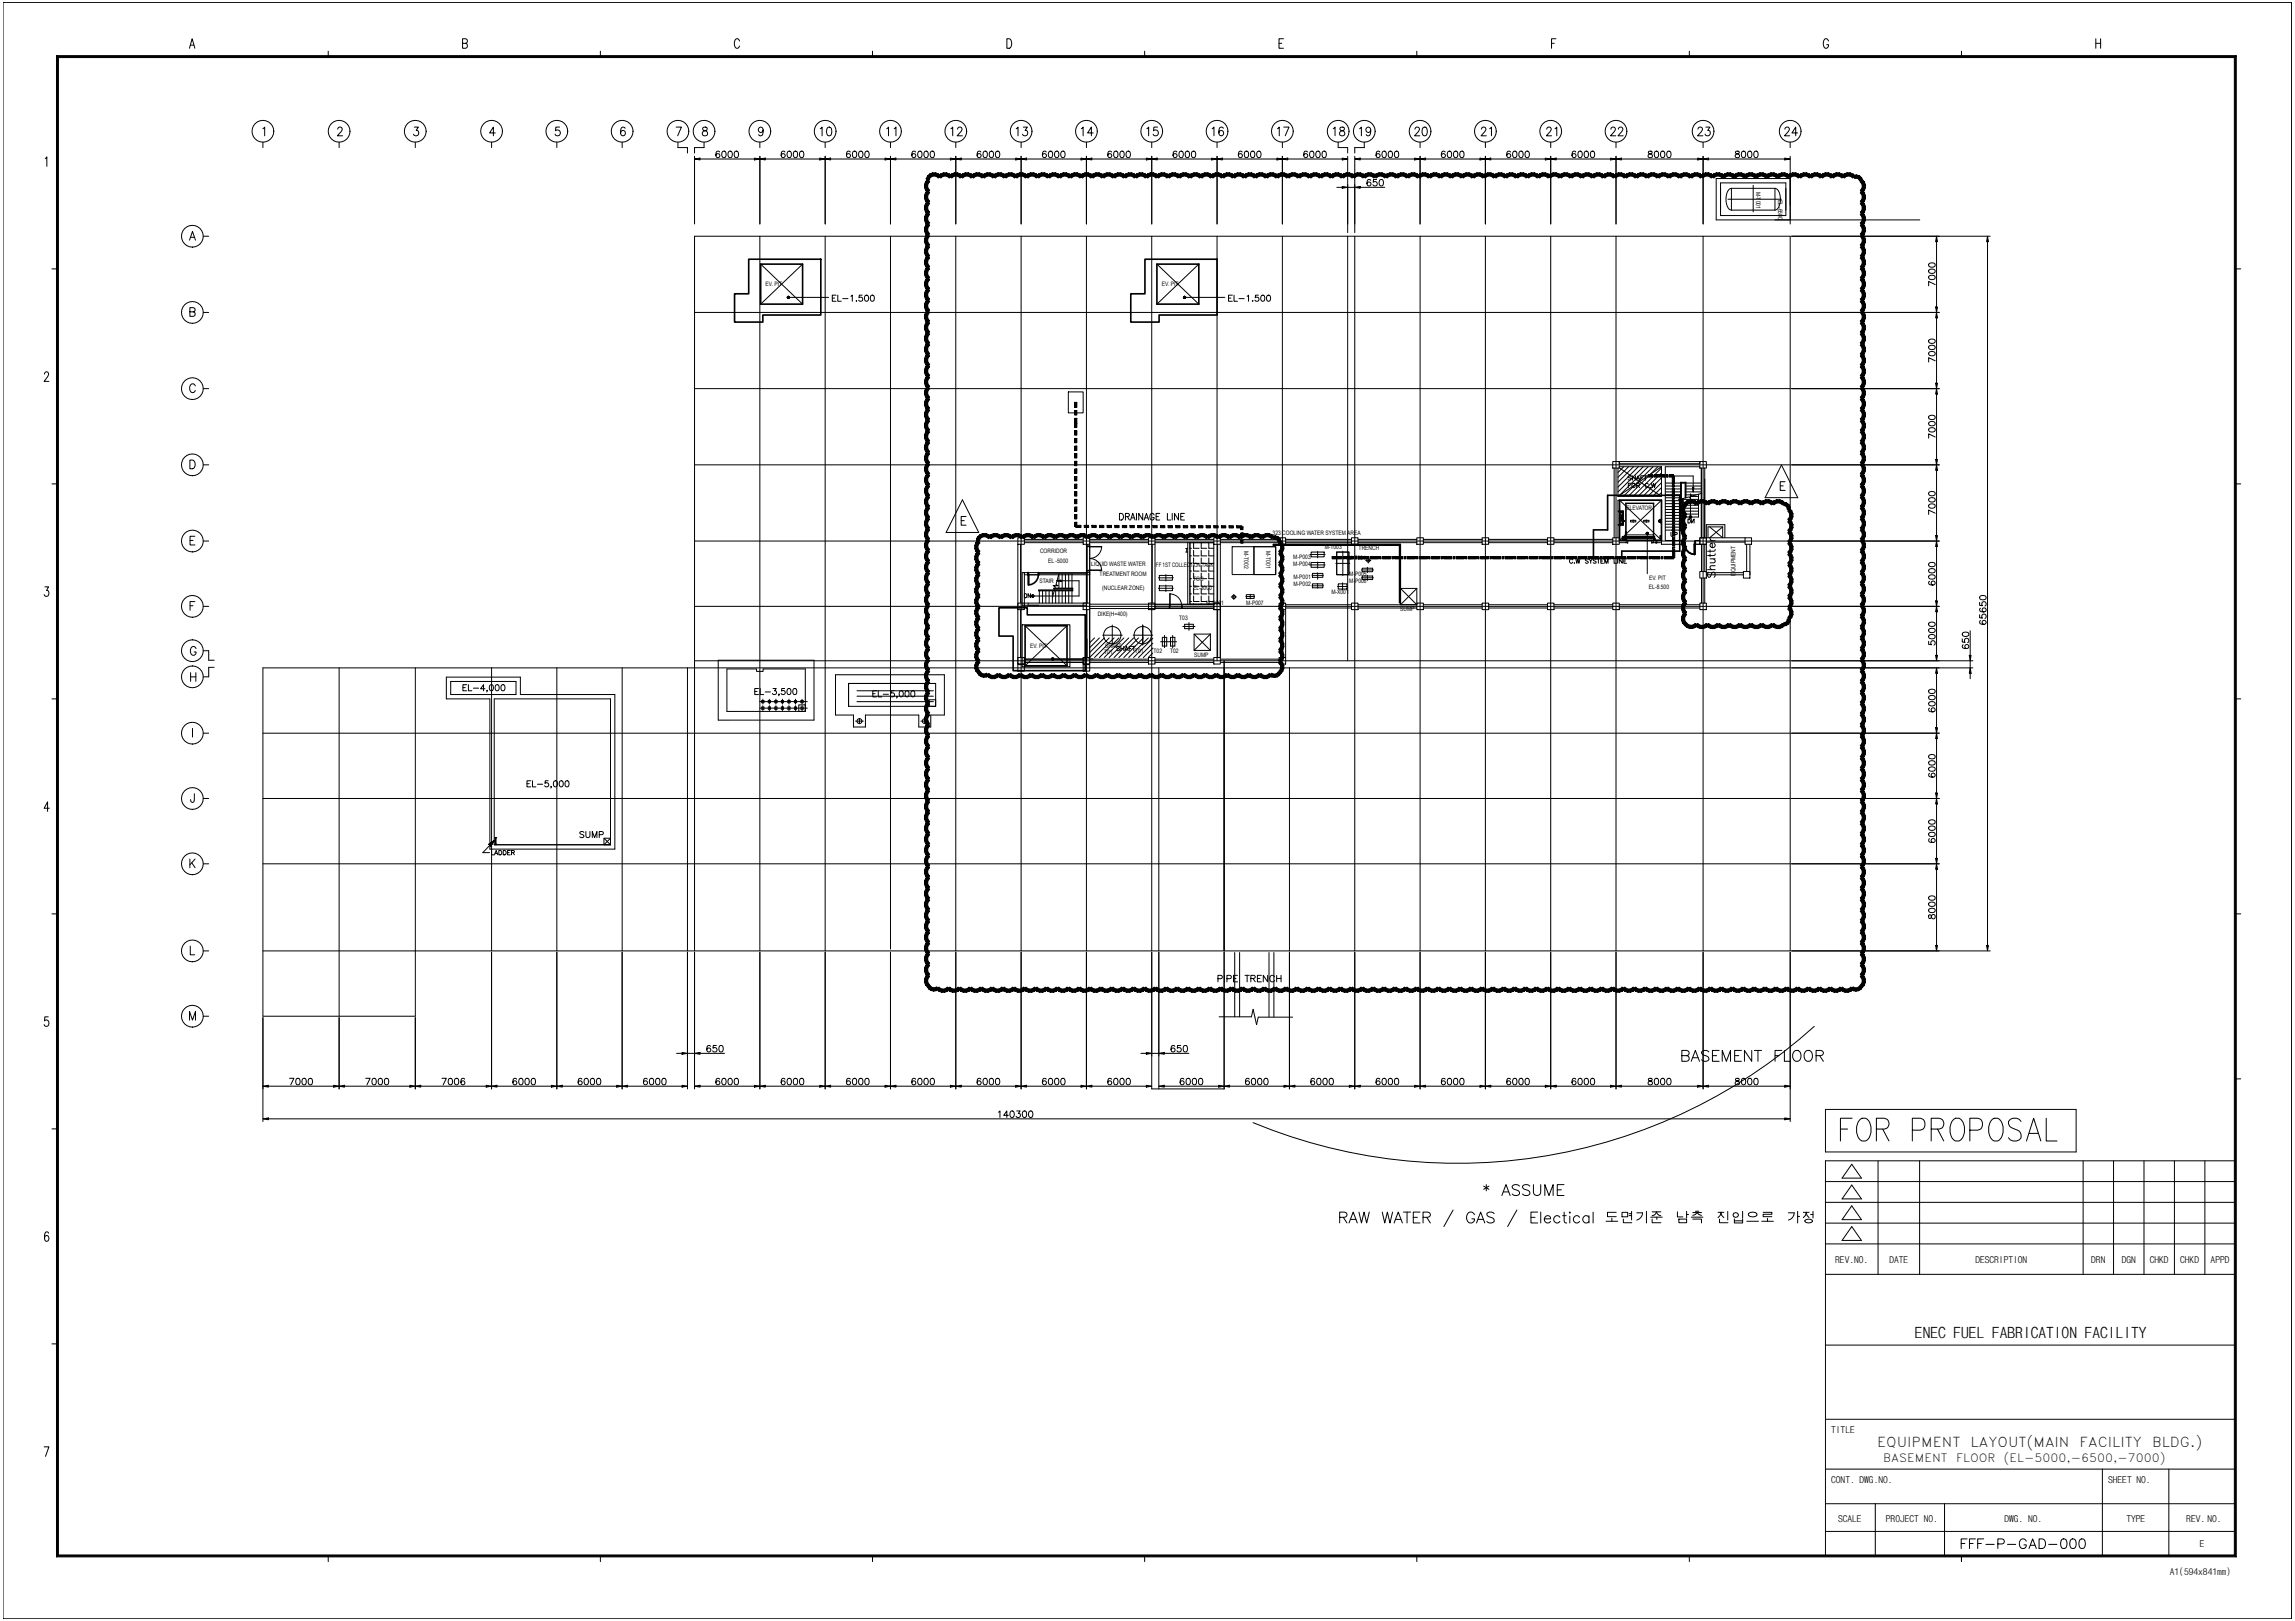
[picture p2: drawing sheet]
<svg xmlns="http://www.w3.org/2000/svg" width="841mm" height="594mm" viewBox="0 0 841 594" stroke-linecap="round" stroke-linejoin="round" font-family="sans-serif">
<defs><g id="words">
<text font-size="5.7" x="701.7" y="490.2">ENEC FUEL FABRICATION FACILITY</text>
<g font-size="5">
<text x="687.8" y="530.1">EQUIPMENT</text>
<text x="722.1" y="530.1">LAYOUT(MAIN</text>
<text x="762.1" y="530.1">FACILITY</text>
<text x="788.7" y="530.1">BLDG.)</text>
</g>
<g font-size="4.1">
<text x="690.1" y="535.6">BASEMENT</text>
<text x="716.8" y="535.6">FLOOR</text>
<text x="734.4" y="535.6">(EL-5000,-6500,-7000)</text>
</g>
<g font-size="3.5">
<text x="672.5" y="462.7">REV.NO.</text>
<text x="692.4" y="462.7">DATE</text>
<text x="723.9" y="462.7">DESCRIPTION</text>
<text x="766.3" y="462.7">DRN</text>
<text x="777.5" y="462.7">DGN</text>
<text x="787.8" y="462.7">CHKD</text>
<text x="798.9" y="462.7">CHKD</text>
<text x="810.1" y="462.7">APPD</text>
<text x="671" y="525.3">TITLE</text>
<text x="671" y="543.5">CONT. DWG.NO.</text>
<text x="772.5" y="543.5">SHEET NO.</text>
<text x="673.6" y="557.7">SCALE</text>
<text x="691.1" y="557.8">PROJECT NO.</text>
<text x="734.5" y="557.8">DWG. NO.</text>
<text x="779.2" y="557.8">TYPE</text>
<text x="801.2" y="557.8">REV. NO.</text>
<text x="806.1" y="566.9">E</text>
<text x="795.2" y="577.3">A1(594x841mm)</text>
</g>
<g font-size="2.2">
<text x="643.5" y="70.2" transform="rotate(90 643.5 70.2)">M-T001</text>
<text x="651.6" y="73.1" transform="rotate(90 651.6 73.1)">EL -6500</text>
<text x="280.6" y="104.8">EV. PIT</text>
<text x="425.8" y="104.8">EV. PIT</text>
<text x="596" y="186.8">ELEVATOR</text>
<text x="466.3" y="196.2">323 COOLING WATER SYSTEM AREA</text>
<text x="381.1" y="202.6">CORRIDOR</text>
<text x="455.9" y="201.9" transform="rotate(90 455.9 201.9)">M-T002</text>
<text x="463.9" y="201.9" transform="rotate(90 463.9 201.9)">M-T001</text>
<text x="485.4" y="201.1">M-T003</text>
<text x="497.9" y="201.7">TRENCH</text>
<text x="384.1" y="206.4">EL -5000</text>
<text x="399.9" y="207.5">LIQUID WASTE WATER</text>
<text x="423.6" y="207.8">FF 1ST COLLECTION TANK</text>
<text x="473.9" y="205">M-P003</text>
<text x="473.9" y="207.4">M-P004</text>
<text x="494.2" y="205.1">M-T004</text>
<text x="380.9" y="213.6">STAIR</text>
<text x="403" y="211">TREATMENT ROOM</text>
<text x="437.2" y="212.9">TOC</text>
<text x="474" y="212.3">M-P001</text>
<text x="474" y="214.7">M-P002</text>
<text x="494.4" y="211.2">M-P005</text>
<text x="494.4" y="213.7">M-P006</text>
<text x="604.3" y="212.6">EV. PIT</text>
<text x="636" y="210.9" transform="rotate(-90 636 210.9)">EQUIPMENT</text>
<text x="403.9" y="216.2">(NUCLEAR ZONE)</text>
<text x="437.2" y="216.1">EL-3000</text>
<text x="442" y="221.6">M-G001</text>
<text x="456.7" y="221.8">M-P007</text>
<text x="487.9" y="217.8">M-X001</text>
<text x="604.2" y="216">EL-8.500</text>
<text x="402.2" y="225.7">DIKE(H=400)</text>
<text x="432.1" y="227.3">T03</text>
<text x="513.1" y="223.9">SUMP</text>
<text x="377.5" y="237.4">EV. PIT</text>
<text x="404.7" y="239.8">T01</text>
<text x="405" y="237.4">SHAFT</text>
<text x="415.9" y="239.2">T01</text>
<text x="422.7" y="239.3">T02</text>
<text x="428.8" y="239.3">T02</text>
<text x="437.6" y="240.6">SUMP</text>
</g>
</g></defs>
<!-- layer: 0 -->
<g fill="none" stroke="#000" stroke-width=".37">
<path d="M1.1 .8h838.7l.1 592.4M1.1 .8h838.7v592.4h-838.7zM1.1 .8h.1M69.4 17.7l1-3.5 1 3.5M69.8 16.5h1.2M120.3 18.8v1.9M169.5 15.9l1.5-.2 .3-.5-.3-.8-1.5-.2v3.5h1.1a.95 .95 0 0 0 .7-.9 .95 .95 0 0 0-.7-.9M220 18.8v1.9M271 15a.88 .88 0 0 0-.9-.8 .88 .88 0 0 0-.9 .8v1.9a.88 .88 0 0 0 .9 .8 .88 .88 0 0 0 .9-.8M319.7 18.8v1.9M369 14.2h.8a2.1 2.1 0 0 1 0 3.5h-.8zM419.5 18.8v1.9"/>
<path d="M468.7 15.9h1M470.3 14.2h-1.6v3.5h1.6M519.2 18.8v1.9M568.6 15.9h1M570.2 14.2h-1.6v3.5M619 18.8v1.9M670 15a.88 .88 0 0 0-.8-.8 .88 .88 0 0 0-.9 .8v1.9a.93 .93 0 0 0 1.2 .8 .93 .93 0 0 0 .5-1.3h-.6M718.8 18.8v1.9M768 15.9h1.8M768 14.2v3.5M769.8 14.2v3.5M20.7 20.4h798.8l-.7 .7h-797.4z"/>
<path d="M20.7 20.4l.7 .7v548.7l-.7 .7zM818.8 21.1l.7-.7v550.1l-.7-.7zM16.6 58.1l.6-.6v3.5M338.8 79.6l1.2 .2v.7l-1.2 .2zM338.8 76.7l1.2-.2 .2 .6-1 .7zM338.8 75.6l1.2 .2v.7l-1.2 .2zM338.8 72.7l1.2-.2 .2 .7-1 .6zM338.8 71.6l1.2 .2v.7l-1.2 .2zM338.8 68.7l1.2-.2 .2 .7-1 .6zM338.8 67.6l1.2 .2v.7l-1.2 .2zM339.2 78.5l1 .6-.2 .7-1.2-.2zM339.2 77.8l1-.7 .5 .6-.7 .9z"/>
<path d="M339.2 74.5l1 .6-.2 .7-1.2-.2zM339.2 73.8l1-.6 .5 .5-.7 .9zM339.2 70.5l1 .7-.2 .6-1.2-.2zM339.2 69.8l1-.6 .5 .5-.7 .9zM339.2 66.5l1 .7-.2 .6-1.2-.2zM339.4 65.5l1.3 .2-.7 .9zM339.8 64.5l.9-.7 .6 1-.5 .4zM340 77.7l.7 .9-.5 .5-1-.6zM340 73.7l.7 .9-.5 .5-1-.6zM340 69.7l.7 .9-.5 .6-1-.7zM340 65.7l.7 .9-.5 .6-1-.7zM340 64.4l.6 1.1h-1.2z"/>
<path d="M340.7 63.8l1-.5 .3 1.2-.7 .3zM341.7 63.3h1.2l-.2 1.2h-.7zM342.9 63.3l1.1 .5-.7 1-.6-.3zM343.8 64.5l.9-.7 .6 1-.5 .4zM344 63.8l.8 .7-1 .7-.5-.4zM344.7 63.8l1-.5 .3 1.2-.7 .3zM345.7 63.3h1.2l-.2 1.2h-.7zM346.9 63.3l1 .5-.6 1-.6-.3zM347.8 64.5l.9-.7 .6 1-.5 .4zM347.9 63.8l.9 .7-1 .7-.5-.4zM348.7 63.8l1-.5 .2 1.2-.6 .3zM349.7 63.3h1.2l-.3 1.2h-.7z"/>
<path d="M350.9 63.3l1 .5-.6 1-.7-.3zM351.8 64.5l.9-.7 .6 1-.5 .4zM351.9 63.8l.9 .7-1 .7-.5-.4zM352.7 63.8l1-.5 .2 1.2-.6 .3zM353.7 63.3h1.2l-.3 1.2h-.7zM354.9 63.3l1 .5-.6 1-.7-.3zM355.8 64.5l.8-.7 .7 1-.5 .4zM355.9 63.8l.9 .7-1 .7-.5-.4zM356.6 63.8l1.1-.5 .2 1.2-.6 .3zM357.7 63.3h1.1l-.2 1.2h-.7zM358.8 63.3l1.1 .5-.6 1-.7-.3zM359.8 64.5l.8-.7 .7 1-.6 .4z"/>
<path d="M359.9 63.8l.8 .7-.9 .7-.5-.4zM360.6 63.8l1.1-.5 .2 1.2-.6 .3zM361.7 63.3h1.1l-.2 1.2h-.7zM362.8 63.3l1.1 .5-.6 1-.7-.3zM363.8 64.5l.8-.7 .7 1-.6 .4zM363.9 63.8l.8 .7-.9 .7-.5-.4zM364.6 63.8l1.1-.5 .2 1.2-.6 .3zM365.7 63.3h1.1l-.2 1.2h-.7zM366.8 63.3l1.1 .5-.6 1-.7-.3zM367.8 64.5l.8-.7 .6 1-.5 .4zM367.9 63.8l.8 .7-.9 .7-.5-.4zM368.6 63.8l1.1-.5 .2 1.2-.7 .3z"/>
<path d="M369.7 63.3h1.1l-.2 1.2h-.7zM370.8 63.3l1.1 .5-.7 1-.6-.3zM371.8 64.5l.8-.7 .6 1-.5 .4zM371.9 63.8l.8 .7-.9 .7-.6-.4zM372.6 63.8l1.1-.5 .2 1.2-.7 .3zM373.7 63.3h1.1l-.2 1.2h-.7zM374.8 63.3l1.1 .5-.7 1-.6-.3zM375.7 64.5l.9-.7 .6 1-.5 .4zM375.9 63.8l.8 .7-1 .7-.5-.4zM376.6 63.8l1-.5 .3 1.2-.7 .3zM377.6 63.3h1.2l-.2 1.2h-.7zM378.8 63.3l1.1 .5-.7 1-.6-.3z"/>
<path d="M379.7 64.5l.9-.7 .6 1-.5 .4zM379.9 63.8l.8 .7-1 .7-.5-.4zM380.6 63.8l1-.5 .3 1.2-.7 .3zM381.6 63.3h1.2l-.2 1.2h-.7zM382.8 63.3l1 .5-.6 1-.6-.3zM383.7 64.5l.9-.7 .6 1-.5 .4zM383.8 63.8l.9 .7-1 .7-.5-.4zM384.6 63.8l1-.5 .2 1.2-.6 .3zM385.6 63.3h1.2l-.3 1.2h-.7zM386.8 63.3l1 .5-.6 1-.7-.3zM387.7 64.5l.9-.7 .6 1-.5 .4zM387.8 63.8l.9 .7-1 .7-.5-.4z"/>
<path d="M388.6 63.8l1-.5 .2 1.2-.6 .3zM389.6 63.3h1.2l-.3 1.2h-.7zM390.8 63.3l1 .5-.6 1-.7-.3zM391.7 64.5l.8-.7 .7 1-.5 .4zM391.8 63.8l.9 .7-1 .7-.5-.4zM392.5 63.8l1.1-.5 .2 1.2-.6 .3zM393.6 63.3h1.1l-.2 1.2h-.7zM394.7 63.3l1.1 .5-.6 1-.7-.3zM395.7 64.5l.8-.7 .7 1-.6 .4zM395.8 63.8l.8 .7-.9 .7-.5-.4zM396.5 63.8l1.1-.5 .2 1.2-.6 .3zM397.6 63.3h1.1l-.2 1.2h-.7z"/>
<path d="M398.7 63.3l1.1 .5-.6 1-.7-.3zM399.7 64.5l.8-.7 .7 1-.6 .4zM399.8 63.8l.8 .7-.9 .7-.5-.4zM400.5 63.8l1.1-.5 .2 1.2-.6 .3zM401.6 63.3h1.1l-.2 1.2h-.7zM402.7 63.3l1.1 .5-.6 1-.7-.3zM403.7 64.5l.8-.7 .6 1-.5 .4zM403.8 63.8l.8 .7-.9 .7-.5-.4zM404.5 63.8l1.1-.5 .2 1.2-.7 .3zM405.6 63.3h1.1l-.2 1.2h-.7zM406.7 63.3l1.1 .5-.7 1-.6-.3zM407.7 64.5l.8-.7 .6 1-.5 .4z"/>
<path d="M407.8 63.8l.8 .7-.9 .7-.6-.4zM408.5 63.8l1.1-.5 .2 1.2-.7 .3zM409.6 63.3h1.1l-.2 1.2h-.7zM410.7 63.3l1.1 .5-.7 1-.6-.3zM411.6 64.5l.9-.7 .6 1-.5 .4zM411.8 63.8l.8 .7-1 .7-.5-.4zM412.5 63.8l1.1-.5 .2 1.2-.7 .3zM413.6 63.3h1.1l-.2 1.2h-.7zM414.7 63.3l1.1 .5-.7 1-.6-.3zM415.6 64.5l.9-.7 .6 1-.5 .4zM415.8 63.8l.8 .7-1 .7-.5-.4zM416.5 63.8l1-.5 .3 1.2-.7 .3z"/>
<path d="M417.5 63.3h1.2l-.2 1.2h-.7zM418.7 63.3l1 .5-.6 1-.6-.3zM419.6 64.5l.9-.7 .6 1-.5 .4zM419.7 63.8l.9 .7-1 .7-.5-.4zM420.5 63.8l1-.5 .3 1.2-.7 .3zM421.5 63.3h1.2l-.3 1.2h-.6zM422.7 63.3l1 .5-.6 1-.7-.3zM423.6 64.5l.9-.7 .6 1-.5 .4zM423.7 63.8l.9 .7-1 .7-.5-.4zM424.5 63.8l1-.5 .2 1.2-.6 .3zM425.5 63.3h1.2l-.3 1.2h-.7zM426.7 63.3l1 .5-.6 1-.7-.3z"/>
<path d="M427.6 64.5l.8-.7 .7 1-.5 .4zM427.7 63.8l.9 .7-1 .7-.5-.4zM428.4 63.8l1.1-.5 .2 1.2-.6 .3zM429.5 63.3h1.1l-.2 1.2h-.7zM430.6 63.3l1.1 .5-.6 1-.7-.3zM431.6 64.5l.8-.7 .7 1-.5 .4zM431.7 63.8l.9 .7-1 .7-.5-.4zM432.4 63.8l1.1-.5 .2 1.2-.6 .3zM433.5 63.3h1.1l-.2 1.2h-.7zM434.6 63.3l1.1 .5-.6 1-.7-.3zM435.6 64.5l.8-.7 .7 1-.6 .4zM435.7 63.8l.8 .7-.9 .7-.5-.4z"/>
<path d="M436.4 63.8l1.1-.5 .2 1.2-.6 .3zM437.5 63.3h1.1l-.2 1.2h-.7zM438.6 63.3l1.1 .5-.6 1-.7-.3zM439.6 64.5l.8-.7 .6 1-.5 .4zM439.7 63.8l.8 .7-.9 .7-.5-.4zM440.4 63.8l1.1-.5 .2 1.2-.7 .3zM441.5 63.3h1.1l-.2 1.2h-.7zM442.6 63.3l1.1 .5-.7 1-.6-.3zM443.6 64.5l.8-.7 .6 1-.5 .4zM443.7 63.8l.8 .7-.9 .7-.6-.4zM444.4 63.8l1.1-.5 .2 1.2-.7 .3zM445.5 63.3h1.1l-.2 1.2h-.7z"/>
<path d="M446.6 63.3l1.1 .5-.7 1-.6-.3zM447.5 64.5l.9-.7 .6 1-.5 .4zM447.7 63.8l.8 .7-1 .7-.5-.4zM448.4 63.8l1.1-.5 .2 1.2-.7 .3zM449.5 63.3h1.1l-.2 1.2h-.7zM450.6 63.3l1.1 .5-.7 1-.6-.3zM451.5 64.5l.9-.7 .6 1-.5 .4zM451.7 63.8l.8 .7-1 .7-.5-.4zM452.4 63.8l1-.5 .3 1.2-.7 .3zM453.4 63.3h1.2l-.2 1.2h-.7zM454.6 63.3l1 .5-.6 1-.6-.3zM455.5 64.5l.9-.7 .6 1-.5 .4z"/>
<path d="M455.6 63.8l.9 .7-1 .7-.5-.4zM456.4 63.8l1-.5 .3 1.2-.7 .3zM457.4 63.3h1.2l-.2 1.2h-.7zM458.6 63.3l1 .5-.6 1-.6-.3zM459.5 64.5l.9-.7 .6 1-.5 .4zM459.6 63.8l.9 .7-1 .7-.5-.4zM460.4 63.8l1-.5 .2 1.2-.6 .3zM461.4 63.3h1.2l-.3 1.2h-.7zM462.6 63.3l1 .5-.6 1-.7-.3zM463.5 64.5l.8-.7 .7 1-.5 .4zM463.6 63.8l.9 .7-1 .7-.5-.4zM464.3 63.8l1.1-.5 .2 1.2-.6 .3z"/>
<path d="M465.4 63.3h1.1l-.2 1.2h-.7zM466.5 63.3l1.1 .5-.6 1-.7-.3zM467.5 64.5l.8-.7 .7 1-.5 .4zM467.6 63.8l.9 .7-1 .7-.5-.4zM468.3 63.8l1.1-.5 .2 1.2-.6 .3zM469.4 63.3h1.1l-.2 1.2h-.7zM470.5 63.3l1.1 .5-.6 1-.7-.3zM471.5 64.5l.8-.7 .7 1-.6 .4zM471.6 63.8l.8 .7-.9 .7-.5-.4zM472.3 63.8l1.1-.5 .2 1.2-.6 .3zM473.4 63.3h1.1l-.2 1.2h-.7zM474.5 63.3l1.1 .5-.6 1-.7-.3z"/>
<path d="M475.5 64.5l.8-.7 .6 1-.5 .4zM475.6 63.8l.8 .7-.9 .7-.5-.4zM476.3 63.8l1.1-.5 .2 1.2-.7 .3zM477.4 63.3h1.1l-.2 1.2h-.7zM478.5 63.3l1.1 .5-.7 1-.6-.3zM479.5 64.5l.8-.7 .6 1-.5 .4zM479.6 63.8l.8 .7-.9 .7-.6-.4zM480.3 63.8l1.1-.5 .2 1.2-.7 .3zM481.4 63.3h1.1l-.2 1.2h-.7zM482.5 63.3l1.1 .5-.7 1-.6-.3zM483.5 64.5l.8-.7 .6 1-.5 .4zM483.6 63.8l.8 .7-.9 .7-.6-.4z"/>
<path d="M484.3 63.8l1.1-.5 .2 1.2-.7 .3zM485.4 63.3h1.1l-.2 1.2h-.7zM486.5 63.3l1.1 .5-.7 1-.6-.3zM487.4 64.5l.9-.7 .6 1-.5 .4zM487.6 63.8l.8 .7-1 .7-.5-.4zM488.3 63.8l1-.5 .3 1.2-.7 .3zM489.3 63.3h1.2l-.2 1.2h-.7zM490.5 63.3l1 .5-.6 1-.6-.3zM491.4 64.5l.9-.7 .6 1-.5 .4zM491.5 63.8l.9 .7-1 .7-.5-.4zM492.3 63.8l1-.5 .3 1.2-.7 .3zM493.3 63.3h1.2l-.2 1.2h-.7z"/>
<path d="M494.5 63.3l1 .5-.6 1-.6-.3zM495.4 64.5l.9-.7 .6 1-.5 .4zM495.5 63.8l.9 .7-1 .7-.5-.4zM496.3 63.8l1-.5 .2 1.2-.6 .3zM497.3 63.3h1.2l-.3 1.2h-.7zM498.5 63.3l1 .5-.6 1-.7-.3zM499.4 64.5l.8-.7 .7 1-.5 .4zM499.5 63.8l.9 .7-1 .7-.5-.4zM500.2 63.8l1.1-.5 .2 1.2-.6 .3zM501.3 63.3h1.2l-.3 1.2h-.7zM502.5 63.3l1 .5-.6 1-.7-.3zM503.4 64.5l.8-.7 .7 1-.5 .4z"/>
<path d="M503.5 63.8l.9 .7-1 .7-.5-.4zM504.2 63.8l1.1-.5 .2 1.2-.6 .3zM505.3 63.3h1.1l-.2 1.2h-.7zM506.4 63.3l1.1 .5-.6 1-.7-.3zM507.4 64.5l.8-.7 .7 1-.6 .4zM507.5 63.8l.8 .7-.9 .7-.5-.4zM508.2 63.8l1.1-.5 .2 1.2-.6 .3zM509.3 63.3h1.1l-.2 1.2h-.7zM510.4 63.3l1.1 .5-.6 1-.7-.3zM511.4 64.5l.8-.7 .6 1-.5 .4zM511.5 63.8l.8 .7-.9 .7-.5-.4zM512.2 63.8l1.1-.5 .2 1.2-.7 .3z"/>
<path d="M513.3 63.3h1.1l-.2 1.2h-.7zM514.4 63.3l1.1 .5-.7 1-.6-.3zM515.4 64.5l.8-.7 .6 1-.5 .4zM515.5 63.8l.8 .7-.9 .7-.6-.4zM516.2 63.8l1.1-.5 .2 1.2-.7 .3zM517.3 63.3h1.1l-.2 1.2h-.7zM518.4 63.3l1.1 .5-.7 1-.6-.3zM519.4 64.5l.8-.7 .6 1-.5 .4zM519.5 63.8l.8 .7-.9 .7-.6-.4zM520.2 63.8l1.1-.5 .2 1.2-.7 .3zM521.3 63.3h1.1l-.2 1.2h-.7zM522.4 63.3l1.1 .5-.7 1-.6-.3z"/>
<path d="M523.3 64.5l.9-.7 .6 1-.5 .4zM523.5 63.8l.8 .7-1 .7-.5-.4zM524.2 63.8l1-.5 .3 1.2-.7 .3zM525.2 63.3h1.2l-.2 1.2h-.7zM526.4 63.3l1 .5-.6 1-.6-.3zM527.3 64.5l.9-.7 .6 1-.5 .4zM527.4 63.8l.9 .7-1 .7-.5-.4zM528.2 63.8l1-.5 .3 1.2-.7 .3zM529.2 63.3h1.2l-.2 1.2h-.7zM530.4 63.3l1 .5-.6 1-.6-.3zM531.3 64.5l.9-.7 .6 1-.5 .4zM531.4 63.8l.9 .7-1 .7-.5-.4z"/>
<path d="M532.2 63.8l1-.5 .2 1.2-.6 .3zM533.2 63.3h1.2l-.3 1.2h-.7zM534.4 63.3l1 .5-.6 1-.7-.3zM535.3 64.5l.9-.7 .6 1-.5 .4zM535.4 63.8l.9 .7-1 .7-.5-.4zM536.2 63.8l1-.5 .2 1.2-.6 .3zM537.2 63.3h1.2l-.3 1.2h-.7zM538.4 63.3l1 .5-.6 1-.7-.3zM539.3 64.5l.8-.7 .7 1-.5 .4zM539.4 63.8l.9 .7-1 .7-.5-.4zM540.1 63.8l1.1-.5 .2 1.2-.6 .3zM541.2 63.3h1.1l-.2 1.2h-.7z"/>
<path d="M542.3 63.3l1.1 .5-.6 1-.7-.3zM543.3 64.5l.8-.7 .7 1-.6 .4zM543.4 63.8l.8 .7-.9 .7-.5-.4zM544.1 63.8l1.1-.5 .2 1.2-.6 .3zM545.2 63.3h1.1l-.2 1.2h-.7zM546.3 63.3l1.1 .5-.6 1-.7-.3zM547.3 64.5l.8-.7 .6 1-.5 .4zM547.4 63.8l.8 .7-.9 .7-.5-.4zM548.1 63.8l1.1-.5 .2 1.2-.7 .3zM549.2 63.3h1.1l-.2 1.2h-.7zM550.3 63.3l1.1 .5-.6 1-.7-.3zM551.3 64.5l.8-.7 .6 1-.5 .4z"/>
<path d="M551.4 63.8l.8 .7-.9 .7-.5-.4zM552.1 63.8l1.1-.5 .2 1.2-.7 .3zM553.2 63.3h1.1l-.2 1.2h-.7zM554.3 63.3l1.1 .5-.7 1-.6-.3zM555.3 64.5l.8-.7 .6 1-.5 .4zM555.4 63.8l.8 .7-.9 .7-.6-.4zM556.1 63.8l1.1-.5 .2 1.2-.7 .3zM557.2 63.3h1.1l-.2 1.2h-.7zM558.3 63.3l1.1 .5-.7 1-.6-.3zM559.2 64.5l.9-.7 .6 1-.5 .4zM559.4 63.8l.8 .7-1 .7-.5-.4zM560.1 63.8l1-.5 .3 1.2-.7 .3z"/>
<path d="M561.1 63.3h1.2l-.2 1.2h-.7zM562.3 63.3l1 .5-.6 1-.6-.3zM563.2 64.5l.9-.7 .6 1-.5 .4zM563.3 63.8l.9 .7-1 .7-.5-.4zM564.1 63.8l1-.5 .3 1.2-.7 .3zM565.1 63.3h1.2l-.2 1.2h-.7zM566.3 63.3l1 .5-.6 1-.6-.3zM567.2 64.5l.9-.7 .6 1-.5 .4zM567.3 63.8l.9 .7-1 .7-.5-.4zM568.1 63.8l1-.5 .2 1.2-.6 .3zM569.1 63.3h1.2l-.3 1.2h-.7zM570.3 63.3l1 .5-.6 1-.7-.3z"/>
<path d="M571.2 64.5l.9-.7 .6 1-.5 .4zM571.3 63.8l.9 .7-1 .7-.5-.4zM572.1 63.8l1-.5 .2 1.2-.6 .3zM573.1 63.3h1.2l-.3 1.2h-.7zM574.3 63.3l1 .5-.6 1-.7-.3zM575.2 64.5l.8-.7 .7 1-.5 .4zM575.3 63.8l.9 .7-1 .7-.5-.4zM576 63.8l1.1-.5 .2 1.2-.6 .3zM577.1 63.3h1.1l-.2 1.2h-.7zM578.2 63.3l1.1 .5-.6 1-.7-.3zM579.2 64.5l.8-.7 .7 1-.6 .4zM579.3 63.8l.8 .7-.9 .7-.5-.4z"/>
<path d="M580 63.8l1.1-.5 .2 1.2-.6 .3zM581.1 63.3h1.1l-.2 1.2h-.7zM582.2 63.3l1.1 .5-.6 1-.7-.3zM583.2 64.5l.8-.7 .7 1-.6 .4zM583.3 63.8l.8 .7-.9 .7-.5-.4zM584 63.8l1.1-.5 .2 1.2-.6 .3zM585.1 63.3h1.1l-.2 1.2h-.7zM586.2 63.3l1.1 .5-.6 1-.7-.3zM587.2 64.5l.8-.7 .6 1-.5 .4zM587.3 63.8l.8 .7-.9 .7-.5-.4zM588 63.8l1.1-.5 .2 1.2-.7 .3zM589.1 63.3h1.1l-.2 1.2h-.7z"/>
<path d="M590.2 63.3l1.1 .5-.7 1-.6-.3zM591.2 64.5l.8-.7 .6 1-.5 .4zM591.3 63.8l.8 .7-.9 .7-.6-.4zM592 63.8l1.1-.5 .2 1.2-.7 .3zM593.1 63.3h1.1l-.2 1.2h-.7zM594.2 63.3l1.1 .5-.7 1-.6-.3zM595.1 64.5l.9-.7 .6 1-.5 .4zM595.3 63.8l.8 .7-1 .7-.5-.4zM596 63.8l1-.5 .3 1.2-.7 .3zM597 63.3h1.2l-.2 1.2h-.7zM598.2 63.3l1.1 .5-.7 1-.6-.3zM599.1 64.5l.9-.7 .6 1-.5 .4z"/>
<path d="M599.3 63.8l.8 .7-1 .7-.5-.4zM600 63.8l1-.5 .3 1.2-.7 .3zM601 63.3h1.2l-.2 1.2h-.7zM602.2 63.3l1 .5-.6 1-.6-.3zM603.1 64.5l.9-.7 .6 1-.5 .4zM603.2 63.8l.9 .7-1 .7-.5-.4zM604 63.8l1-.5 .2 1.2-.6 .3zM605 63.3h1.2l-.3 1.2h-.7zM606.2 63.3l1 .5-.6 1-.7-.3zM607.1 64.5l.9-.7 .6 1-.5 .4zM607.2 63.8l.9 .7-1 .7-.5-.4zM608 63.8l1-.5 .2 1.2-.6 .3z"/>
<path d="M609 63.3h1.2l-.3 1.2h-.7zM610.2 63.3l1 .5-.6 1-.7-.3zM611.1 64.5l.8-.7 .7 1-.5 .4zM611.2 63.8l.9 .7-1 .7-.5-.4zM611.9 63.8l1.1-.5 .2 1.2-.6 .3zM613 63.3h1.1l-.2 1.2h-.7zM614.1 63.3l1.1 .5-.6 1-.7-.3zM615.1 64.5l.8-.7 .7 1-.6 .4zM615.2 63.8l.8 .7-.9 .7-.5-.4zM615.9 63.8l1.1-.5 .2 1.2-.6 .3zM617 63.3h1.1l-.2 1.2h-.7zM618.1 63.3l1.1 .5-.6 1-.7-.3z"/>
<path d="M619.1 64.5l.8-.7 .7 1-.6 .4zM619.2 63.8l.8 .7-.9 .7-.5-.4zM619.9 63.8l1.1-.5 .2 1.2-.6 .3zM621 63.3h1.1l-.2 1.2h-.7zM622.1 63.3l1.1 .5-.6 1-.7-.3zM623.1 64.5l.8-.7 .6 1-.5 .4zM623.2 63.8l.8 .7-.9 .7-.5-.4zM623.9 63.8l1.1-.5 .2 1.2-.7 .3zM625 63.3h1.1l-.2 1.2h-.7zM626.1 63.3l1.1 .5-.7 1-.6-.3zM627.1 64.5l.8-.7 .6 1-.5 .4zM627.2 63.8l.8 .7-.9 .7-.6-.4z"/>
<path d="M627.9 63.8l1.1-.5 .2 1.2-.7 .3zM629 63.3h1.1l-.2 1.2h-.7zM630.1 63.3l1.1 .5-.7 1-.6-.3zM631 64.5l.9-.7 .6 1-.5 .4zM631.2 63.8l.8 .7-1 .7-.5-.4zM631.9 63.8l1.1-.5 .2 1.2-.7 .3zM633 63.3h1.1l-.2 1.2h-.7zM634.1 63.3l1.1 .5-.7 1-.6-.3zM635 64.5l.9-.7 .6 1-.5 .4zM635.2 63.8l.8 .7-1 .7-.5-.4zM635.9 63.8l1-.5 .3 1.2-.7 .3zM636.9 63.3h1.2l-.2 1.2h-.7z"/>
<path d="M638.1 63.3l1 .5-.6 1-.6-.3zM639 64.5l.9-.7 .6 1-.5 .4zM639.1 63.8l.9 .7-1 .7-.5-.4zM639.9 63.8l1-.5 .2 1.2-.6 .3zM640.9 63.3h1.2l-.3 1.2h-.7zM642.1 63.3l1 .5-.6 1-.7-.3zM643 64.5l.9-.7 .6 1-.5 .4zM643.1 63.8l.9 .7-1 .7-.5-.4zM643.9 63.8l1-.5 .2 1.2-.6 .3zM644.9 63.3h1.2l-.3 1.2h-.7zM646.1 63.3l1 .5-.6 1-.7-.3zM647 64.5l.8-.7 .7 1-.5 .4z"/>
<path d="M647.1 63.8l.9 .7-1 .7-.5-.4zM647.8 63.8l1.1-.5 .2 1.2-.6 .3zM648.9 63.3h1.1l-.2 1.2h-.7zM650 63.3l1.1 .5-.6 1-.7-.3zM651 64.5l.8-.7 .7 1-.5 .4zM651.1 63.8l.9 .7-1 .7-.5-.4zM651.8 63.8l1.1-.5 .2 1.2-.6 .3zM652.9 63.3h1.1l-.2 1.2h-.7zM654 63.3l1.1 .5-.6 1-.7-.3zM655 64.5l.8-.7 .7 1-.6 .4zM655.1 63.8l.8 .7-.9 .7-.5-.4zM655.8 63.8l1.1-.5 .2 1.2-.6 .3z"/>
<path d="M656.9 63.3h1.1l-.2 1.2h-.7zM658 63.3l1.1 .5-.6 1-.7-.3zM659 64.5l.8-.7 .6 1-.5 .4zM659.1 63.8l.8 .7-.9 .7-.5-.4zM659.8 63.8l1.1-.5 .2 1.2-.7 .3zM660.9 63.3h1.1l-.2 1.2h-.7zM662 63.3l1.1 .5-.7 1-.6-.3zM663 64.5l.8-.7 .6 1-.5 .4zM663.1 63.8l.8 .7-.9 .7-.6-.4zM663.8 63.8l1.1-.5 .2 1.2-.7 .3zM664.9 63.3h1.1l-.2 1.2h-.7zM666 63.3l1.1 .5-.7 1-.6-.3z"/>
<path d="M666.9 64.5l.9-.7 .6 1-.5 .4zM667.1 63.8l.8 .7-1 .7-.5-.4zM667.8 63.8l1.1-.5 .2 1.2-.7 .3zM668.9 63.3h1.1l-.2 1.2h-.7zM670 63.3l1.1 .5-.7 1-.6-.3zM670.9 64.5l.9-.7 .6 1-.5 .4zM671.1 63.8l.8 .7-1 .7-.5-.4zM671.8 63.8l1-.5 .3 1.2-.7 .3zM672.8 63.3h1.2l-.2 1.2h-.7zM674 63.3l1 .5-.6 1-.6-.3zM674.9 64.5l.9-.7 .6 1-.5 .4zM675 63.8l.9 .7-1 .7-.5-.4z"/>
<path d="M675.8 63.8l1-.5 .3 1.2-.7 .3zM676.8 63.3h1.2l-.3 1.2h-.6zM678 63.3l1 .5-.6 1-.7-.3zM679 63.8l.9 .7-1 .7-.5-.4zM679.1 64.3l1.1-.2v1.2l-.5 .1zM680.2 64.1l1.1 .3-.5 1-.6-.1zM681.2 65.8l1-.7 .4 1-1.1 .2zM681.3 64.4l.9 .7-1 .7-.4-.4zM682.2 67.2l1-.6 .4 1-1.2 .3zM682.2 69.2l1 .7-.8 .8-.7-1zM682.2 71.2l1-.6 .4 1-1.2 .3zM682.2 73.2l1 .6-.8 .9-.7-1z"/>
<path d="M682.2 75.2l1-.6 .4 1-1.2 .2zM682.2 77.2l1 .6-.8 .9-.7-1zM682.2 79.2l1-.6 .4 1-1.2 .2zM682.4 65.7l.8 .9-1 .6-.5-.5zM682.4 69.7l.8 .9-1 .6-.5-.5zM682.4 73.7l.8 .9-1 .6-.5-.5zM682.4 77.7l.8 .9-1 .6-.5-.5zM682.4 67.9l1.2-.3v1.2l-1.2-.2zM682.4 68.6l1.2 .2-.4 1.1-1-.7zM682.4 71.9l1.2-.3v1.2l-1.2-.2zM682.4 72.6l1.2 .2-.4 1-1-.6zM682.4 75.8l1.2-.2v1.2l-1.2-.3z"/>
<path d="M682.4 76.5l1.2 .3-.4 1-1-.6zM682.4 79.8l1.2-.2v1.2l-1.2-.3zM19.1 98.5h2M338.8 99.5l1.2 .2v.7l-1.2 .2zM338.8 96.7l1.2-.3 .2 .7-1 .6zM338.8 95.5l1.2 .2v.7l-1.2 .3zM338.8 92.7l1.2-.3 .2 .7-1 .6zM338.8 91.5l1.2 .2v.7l-1.2 .3zM338.8 88.7l1.2-.2 .2 .6-1 .6zM338.8 87.5l1.2 .3v.7l-1.2 .2zM338.8 84.7l1.2-.2 .2 .6-1 .7zM338.8 83.5l1.2 .3v.7l-1.2 .2z"/>
<path d="M338.8 80.7l1.2-.2 .2 .6-1 .7zM339.2 98.4l1 .7-.2 .6-1.2-.2zM339.2 97.7l1-.6 .5 .5-.7 1zM339.2 94.5l1 .6-.2 .6-1.2-.2zM339.2 93.7l1-.6 .5 .5-.7 1zM339.2 90.5l1 .6-.2 .6-1.2-.2zM339.2 89.7l1-.6 .5 .5-.7 1zM339.2 86.5l1 .6-.2 .7-1.2-.3zM339.2 85.8l1-.7 .5 .5-.7 1zM339.2 82.5l1 .6-.2 .7-1.2-.3zM339.2 81.8l1-.7 .5 .5-.7 1zM340 97.6l.7 1-.5 .5-1-.7z"/>
<path d="M340 93.6l.7 1-.5 .5-1-.6zM340 89.6l.7 1-.5 .5-1-.6zM340 85.6l.7 1-.5 .5-1-.6zM340 81.6l.7 1-.5 .5-1-.6zM656 80.6h47.5M682.2 81.2l1 .6-.8 .9-.7-1zM682.2 83.2l1-.7 .4 1.1-1.2 .2zM682.2 85.2l1 .6-.8 .8-.7-.9zM682.2 87.2l1-.7 .4 1.1-1.2 .2zM682.2 89.2l1 .6-.8 .8-.7-.9zM682.2 91.2l1-.7 .4 1.1-1.2 .2zM682.2 93.2l1 .6-.8 .8-.7-.9z"/>
<path d="M682.2 95.1l1-.6 .4 1.1-1.2 .2zM682.2 97.1l1 .7-.8 .8-.7-.9zM682.2 99.1l1-.6 .4 1.1-1.2 .2zM682.4 81.7l.8 .8-1 .7-.5-.5zM682.4 85.7l.8 .8-1 .7-.5-.6zM682.4 89.7l.8 .8-1 .7-.5-.6zM682.4 93.7l.8 .8-1 .6-.5-.5zM682.4 97.7l.8 .8-1 .6-.5-.5zM682.4 80.5l1.2 .3-.4 1-1-.6zM682.4 83.8l1.2-.2v1.1l-1.2-.2zM682.4 84.5l1.2 .2-.4 1.1-1-.6zM682.4 87.8l1.2-.2v1.1l-1.2-.2z"/>
<path d="M682.4 88.5l1.2 .2-.4 1.1-1-.6zM682.4 91.8l1.2-.2v1.1l-1.2-.2zM682.4 92.5l1.2 .2-.4 1.1-1-.6zM682.4 95.8l1.2-.2v1.1l-1.2-.2zM682.4 96.5l1.2 .2-.4 1.1-1-.7zM682.4 99.8l1.2-.2v1.1l-1.2-.2zM819.1 98.5h2M338.8 119.5l1.2 .2v.7l-1.2 .2zM338.8 116.6l1.2-.2 .2 .6-1 .7zM338.8 115.5l1.2 .2v.7l-1.2 .2zM338.8 112.6l1.2-.2 .2 .6-1 .7zM338.8 111.5l1.2 .2v.7l-1.2 .2z"/>
<path d="M338.8 108.6l1.2-.2 .2 .7-1 .6zM338.8 107.5l1.2 .2v.7l-1.2 .2zM338.8 104.6l1.2-.2 .2 .7-1 .6zM338.8 103.5l1.2 .2v.7l-1.2 .2zM338.8 100.6l1.2-.2 .2 .7-1 .6zM339.2 118.4l1 .6-.2 .7-1.2-.2zM339.2 117.7l1-.7 .5 .5-.7 1zM339.2 114.4l1 .6-.2 .7-1.2-.2zM339.2 113.7l1-.7 .5 .6-.7 .9zM339.2 110.4l1 .6-.2 .7-1.2-.2zM339.2 109.7l1-.6 .5 .5-.7 .9zM339.2 106.4l1 .7-.2 .6-1.2-.2z"/>
<path d="M339.2 105.7l1-.6 .5 .5-.7 .9zM339.2 102.4l1 .7-.2 .6-1.2-.2zM339.2 101.7l1-.6 .5 .5-.7 .9zM340 117.5l.7 1-.5 .5-1-.6zM340 113.6l.7 .9-.5 .5-1-.6zM340 109.6l.7 .9-.5 .5-1-.6zM340 105.6l.7 .9-.5 .6-1-.7zM340 101.6l.7 .9-.5 .6-1-.7zM682.2 101.1l1 .7-.8 .8-.7-1zM682.2 103.1l1-.6 .4 1.1-1.2 .2zM682.2 105.1l1 .7-.8 .8-.7-1zM682.2 107.1l1-.6 .4 1-1.2 .3z"/>
<path d="M682.2 109.1l1 .6-.8 .9-.7-1zM682.2 111.1l1-.6 .4 1-1.2 .2zM682.2 113.1l1 .6-.8 .9-.7-1zM682.2 115.1l1-.6 .4 1-1.2 .2zM682.2 117.1l1 .6-.8 .9-.7-1zM682.2 119.1l1-.7 .4 1.1-1.2 .2zM682.4 101.6l.8 .9-1 .6-.5-.5zM682.4 105.6l.8 .9-1 .6-.5-.5zM682.4 109.6l.8 .9-1 .6-.5-.5zM682.4 113.6l.8 .9-1 .6-.5-.5zM682.4 117.6l.8 .8-1 .7-.5-.5zM682.4 100.5l1.2 .2-.4 1.1-1-.7z"/>
<path d="M682.4 103.8l1.2-.2v1.1l-1.2-.2zM682.4 104.5l1.2 .2-.4 1.1-1-.7zM682.4 107.8l1.2-.3v1.2l-1.2-.2zM682.4 108.5l1.2 .2-.4 1-1-.6zM682.4 111.7l1.2-.2v1.2l-1.2-.3zM682.4 112.4l1.2 .3-.4 1-1-.6zM682.4 115.7l1.2-.2v1.2l-1.2-.3zM682.4 116.4l1.2 .3-.4 1-1-.6zM682.4 119.7l1.2-.2v1.1l-1.2-.2zM16.3 137.1l.5-.8 .8 .1 .2 .5-.4 1.2-1.2 1.7h1.7M338.8 139.4l1.2 .2v.7l-1.2 .2zM338.8 136.5l1.2-.2 .2 .7-1 .6z"/>
<path d="M338.8 135.4l1.2 .2v.7l-1.2 .2zM338.8 132.6l1.2-.3 .2 .7-1 .6zM338.8 131.4l1.2 .2v.7l-1.2 .3zM338.8 128.6l1.2-.3 .2 .7-1 .6zM338.8 127.4l1.2 .2v.7l-1.2 .3zM338.8 124.6l1.2-.2 .2 .6-1 .6zM338.8 123.4l1.2 .3v.7l-1.2 .2zM338.8 120.6l1.2-.2 .2 .6-1 .7zM339.2 138.3l1 .7-.2 .6-1.2-.2zM339.2 137.6l1-.6 .5 .5-.7 1zM339.2 134.3l1 .7-.2 .6-1.2-.2zM339.2 133.6l1-.6 .5 .5-.7 1z"/>
<path d="M339.2 130.4l1 .6-.2 .6-1.2-.2zM339.2 129.6l1-.6 .5 .5-.7 1zM339.2 126.4l1 .6-.2 .6-1.2-.2zM339.2 125.6l1-.6 .5 .5-.7 1zM339.2 122.4l1 .6-.2 .7-1.2-.3zM339.2 121.7l1-.7 .5 .5-.7 1zM340 137.5l.7 1-.5 .5-1-.7zM340 133.5l.7 1-.5 .5-1-.7zM340 129.5l.7 1-.5 .5-1-.6zM340 125.5l.7 1-.5 .5-1-.6zM340 121.5l.7 1-.5 .5-1-.6zM682.2 121.1l1 .6-.8 .9-.7-1z"/>
<path d="M682.2 123.1l1-.7 .4 1.1-1.2 .2zM682.2 125.1l1 .6-.8 .8-.7-.9zM682.2 127.1l1-.7 .4 1.1-1.2 .2zM682.2 129.1l1 .6-.8 .8-.7-.9zM682.2 131l1-.6 .4 1.1-1.2 .2zM682.2 133l1 .7-.8 .8-.7-.9zM682.2 135l1-.6 .4 1.1-1.2 .2zM682.2 137l1 .7-.8 .8-.7-1zM682.2 139l1-.6 .4 1.1-1.2 .2zM682.4 121.6l.8 .8-1 .7-.5-.5zM682.4 125.6l.8 .8-1 .7-.5-.6zM682.4 129.6l.8 .8-1 .6-.5-.5z"/>
<path d="M682.4 133.6l.8 .8-1 .6-.5-.5zM682.4 137.5l.8 .9-1 .6-.5-.5zM682.4 120.4l1.2 .2-.4 1.1-1-.6zM682.4 123.7l1.2-.2v1.1l-1.2-.2zM682.4 124.4l1.2 .2-.4 1.1-1-.6zM682.4 127.7l1.2-.2v1.1l-1.2-.2zM682.4 128.4l1.2 .2-.4 1.1-1-.6zM682.4 131.7l1.2-.2v1.1l-1.2-.2zM682.4 132.4l1.2 .2-.4 1.1-1-.7zM682.4 135.7l1.2-.2v1.1l-1.2-.2zM682.4 136.4l1.2 .2-.4 1.1-1-.7zM682.4 139.7l1.2-.2v1.1l-1.2-.2z"/>
<path d="M338.8 159.3l1.2 .3v.7l-1.2 .2zM338.8 156.5l1.2-.2 .2 .6-1 .7zM338.8 155.4l1.2 .2v.7l-1.2 .2zM338.8 152.5l1.2-.2 .2 .6-1 .7zM338.8 151.4l1.2 .2v.7l-1.2 .2zM338.8 148.5l1.2-.2 .2 .6-1 .7zM338.8 147.4l1.2 .2v.7l-1.2 .2zM338.8 144.5l1.2-.2 .2 .7-1 .6zM338.8 143.4l1.2 .2v.7l-1.2 .2zM338.8 140.5l1.2-.2 .2 .7-1 .6zM339.2 158.3l1 .6-.2 .7-1.2-.3zM339.2 157.6l1-.7 .5 .5-.7 1z"/>
<path d="M339.2 154.3l1 .6-.2 .7-1.2-.2zM339.2 153.6l1-.7 .5 .5-.7 1zM339.2 150.3l1 .6-.2 .7-1.2-.2zM339.2 149.6l1-.7 .5 .6-.7 .9zM339.2 146.3l1 .6-.2 .7-1.2-.2zM339.2 145.6l1-.6 .5 .5-.7 .9zM339.2 142.3l1 .7-.2 .6-1.2-.2zM339.2 141.6l1-.6 .5 .5-.7 .9zM340 157.4l.7 1-.5 .5-1-.6zM340 153.4l.7 1-.5 .5-1-.6zM340 149.5l.7 .9-.5 .5-1-.6zM340 145.5l.7 .9-.5 .5-1-.6z"/>
<path d="M340 141.5l.7 .9-.5 .6-1-.7zM682.2 141l1 .7-.8 .8-.7-1zM682.2 143l1-.6 .4 1-1.2 .3zM682.2 145l1 .6-.8 .9-.7-1zM682.2 147l1-.6 .4 1-1.2 .3zM682.2 149l1 .6-.8 .9-.7-1zM682.2 151l1-.6 .4 1-1.2 .2zM682.2 153l1 .6-.8 .9-.7-1zM682.2 155l1-.7 .4 1.1-1.2 .2zM682.2 157l1 .6-.8 .9-.7-1zM682.2 159l1-.7 .4 1.1-1.2 .2zM682.4 141.5l.8 .9-1 .6-.5-.5z"/>
<path d="M682.4 145.5l.8 .9-1 .6-.5-.5zM682.4 149.5l.8 .9-1 .6-.5-.5zM682.4 153.5l.8 .8-1 .7-.5-.5zM682.4 157.5l.8 .8-1 .7-.5-.5zM682.4 140.4l1.2 .2-.4 1.1-1-.7zM682.4 143.7l1.2-.3v1.2l-1.2-.2zM682.4 144.4l1.2 .2-.4 1-1-.6zM682.4 147.7l1.2-.3v1.2l-1.2-.2zM682.4 148.4l1.2 .2-.4 1-1-.6zM682.4 151.6l1.2-.2v1.2l-1.2-.3zM682.4 152.3l1.2 .3-.4 1-1-.6zM682.4 155.6l1.2-.2v1.1l-1.2-.2z"/>
<path d="M682.4 156.3l1.2 .2-.4 1.1-1-.6zM682.4 159.6l1.2-.2v1.1l-1.2-.2zM19.1 177.3h2M338.8 179.3l1.2 .2v.7l-1.2 .2zM338.8 176.4l1.2-.2 .2 .7-1 .6zM338.8 175.3l1.2 .2v.7l-1.2 .2zM338.8 172.4l1.2-.2 .2 .7-1 .6zM338.8 171.3l1.2 .2v.7l-1.2 .2zM338.8 168.5l1.2-.3 .2 .7-1 .6zM338.8 167.3l1.2 .2v.7l-1.2 .3zM338.8 164.5l1.2-.2 .2 .6-1 .6zM338.8 163.3l1.2 .3v.7l-1.2 .2z"/>
<path d="M338.8 160.5l1.2-.2 .2 .6-1 .6zM339.2 178.2l1 .7-.2 .6-1.2-.2zM339.2 177.5l1-.6 .5 .5-.7 .9zM339.2 174.2l1 .7-.2 .6-1.2-.2zM339.2 173.5l1-.6 .5 .5-.7 1zM339.2 170.2l1 .7-.2 .6-1.2-.2zM339.2 169.5l1-.6 .5 .5-.7 1zM339.2 166.3l1 .6-.2 .6-1.2-.2zM339.2 165.5l1-.6 .5 .5-.7 1zM339.2 162.3l1 .6-.2 .7-1.2-.3zM339.2 161.5l1-.6 .5 .5-.7 1zM340 177.4l.7 .9-.5 .6-1-.7z"/>
<path d="M340 173.4l.7 1-.5 .5-1-.7zM340 169.4l.7 1-.5 .5-1-.7zM340 165.4l.7 1-.5 .5-1-.6zM340 161.4l.7 1-.5 .5-1-.6zM652.4 178h1.1M652.8 170.4l6 12h-12zM654.1 176.5h-1.7v3.2h1.7M682.2 161l1 .6-.8 .8-.7-.9zM682.2 163l1-.7 .4 1.1-1.2 .2zM682.2 165l1 .6-.8 .8-.7-.9zM682.2 166.9l1-.6 .4 1.1-1.2 .2zM682.2 168.9l1 .7-.8 .8-.7-.9z"/>
<path d="M682.2 170.9l1-.6 .4 1.1-1.2 .2zM682.2 172.9l1 .7-.8 .8-.7-.9zM682.2 174.9l1-.6 .4 1.1-1.2 .2zM682.2 176.9l1 .7-.8 .8-.7-1zM682.2 178.9l1-.6 .4 1-1.2 .3zM682.4 161.5l.8 .8-1 .7-.5-.6zM682.4 165.5l.8 .8-1 .6-.5-.5zM682.4 169.5l.8 .8-1 .6-.5-.5zM682.4 173.5l.8 .8-1 .6-.5-.5zM682.4 177.4l.8 .9-1 .6-.5-.5zM682.4 160.3l1.2 .2-.4 1.1-1-.6zM682.4 163.6l1.2-.2v1.1l-1.2-.2z"/>
<path d="M682.4 164.3l1.2 .2-.4 1.1-1-.6zM682.4 167.6l1.2-.2v1.1l-1.2-.2zM682.4 168.3l1.2 .2-.4 1.1-1-.7zM682.4 171.6l1.2-.2v1.1l-1.2-.2zM682.4 172.3l1.2 .2-.4 1.1-1-.7zM682.4 175.6l1.2-.2v1.1l-1.2-.2zM682.4 176.3l1.2 .2-.4 1.1-1-.7zM682.4 179.6l1.2-.3v1.2l-1.2-.2zM819.1 177.3h2M338.8 199.2l1.2 .3v.7l-1.2 .2zM338.8 196.4l1.2-.2 .2 .6-1 .6zM338.8 195.2l1.2 .3v.7l-1.2 .2z"/>
<path d="M338.8 192.4l1.2-.2 .2 .6-1 .7zM338.8 191.3l1.2 .2v.7l-1.2 .2zM338.8 188.4l1.2-.2 .2 .6-1 .7zM338.8 187.3l1.2 .2v.7l-1.2 .2zM338.8 184.4l1.2-.2 .2 .6-1 .7zM338.8 183.3l1.2 .2v.7l-1.2 .2zM338.8 180.4l1.2-.2 .2 .7-1 .6zM339.2 198.2l1 .6-.2 .7-1.2-.3zM339.2 197.4l1-.6 .5 .5-.7 1zM339.2 194.2l1 .6-.2 .7-1.2-.3zM339.2 193.5l1-.7 .5 .5-.7 1zM339.2 190.2l1 .6-.2 .7-1.2-.2z"/>
<path d="M339.2 189.5l1-.7 .5 .6-.7 .9zM339.2 186.2l1 .6-.2 .7-1.2-.2zM339.2 185.5l1-.7 .5 .6-.7 .9zM339.2 182.2l1 .6-.2 .7-1.2-.2zM339.2 181.5l1-.6 .5 .5-.7 .9zM340 197.3l.7 1-.5 .5-1-.6zM340 193.3l.7 1-.5 .5-1-.6zM340 189.4l.7 .9-.5 .5-1-.6zM340 185.4l.7 .9-.5 .5-1-.6zM340 181.4l.7 .9-.5 .5-1-.6zM352.2 190.8h1.1M352.7 183.2l6 11.9h-12z"/>
<path d="M354 189.3h-1.8v3.2h1.8M357.2 199.9l1.2 .2v.7l-1.2 .2zM357.6 198.8l1 .6-.2 .7-1.2-.2zM357.9 198.2l1.2-.2-.7 .9zM357.9 197.3l1.1 .5-1.1 .4zM358.3 196.7l.8-.8 .6 1-.5 .5zM358.4 198l.7 .9-.5 .5-1-.6zM358.4 196.6l.6 1.1-1.1-.4zM359.1 195.9l1.1-.4 .2 1.2-.7 .2zM360.2 195.5h1.1l-.2 1.2h-.7zM361.3 195.5l1.1 .4-.7 1-.6-.2zM362.2 196.7l.9-.8 .6 1-.5 .5z"/>
<path d="M362.4 195.9l.8 .8-1 .7-.5-.5zM363.1 195.9l1-.4 .3 1.2-.7 .2zM364.1 195.5h1.2l-.2 1.2h-.7zM365.3 195.5l1 .4-.6 1-.6-.2zM366.2 196.7l.9-.8 .6 1-.5 .5zM366.3 195.9l.9 .8-1 .7-.5-.5zM367.1 195.9l1-.4 .3 1.2-.7 .2zM368.1 195.5h1.2l-.2 1.2h-.7zM369.3 195.5l1 .4-.6 1-.6-.2zM370.2 196.7l.9-.8 .6 1-.5 .5zM370.3 195.9l.9 .8-1 .7-.5-.5zM371.1 195.9l1-.4 .2 1.2-.6 .2z"/>
<path d="M372.1 195.5h1.2l-.3 1.2h-.7zM373.3 195.5l1 .4-.6 1-.7-.2zM374.2 196.7l.9-.8 .6 1-.5 .5zM374.3 195.9l.9 .8-1 .7-.5-.5zM375.1 195.9l1-.4 .2 1.2-.6 .2zM376.1 195.5h1.2l-.3 1.2h-.7zM377.3 195.5l1 .4-.6 1-.7-.2zM378.2 196.7l.8-.8 .7 1-.5 .5zM378.3 195.9l.9 .8-1 .7-.5-.5zM379 195.9l1.1-.4 .2 1.2-.6 .2zM380.1 195.5h1.1l-.2 1.2h-.7zM381.2 195.5l1.1 .4-.6 1-.7-.2z"/>
<path d="M382.2 196.7l.8-.8 .7 1-.6 .5zM382.3 195.9l.8 .8-.9 .7-.5-.5zM383 195.9l1.1-.4 .2 1.2-.6 .2zM384.1 195.5h1.1l-.2 1.2h-.7zM385.2 195.5l1.1 .4-.6 1-.7-.2zM386.2 196.7l.8-.8 .6 1-.5 .5zM386.3 195.9l.8 .8-.9 .7-.5-.5zM387 195.9l1.1-.4 .2 1.2-.7 .2zM388.1 195.5h1.1l-.2 1.2h-.7zM389.2 195.5l1.1 .4-.6 1-.7-.2zM390.2 196.7l.8-.8 .6 1-.5 .5zM390.3 195.9l.8 .8-.9 .7-.5-.5z"/>
<path d="M391 195.9l1.1-.4 .2 1.2-.7 .2zM392.1 195.5h1.1l-.2 1.2h-.7zM393.2 195.5l1.1 .4-.7 1-.6-.2zM394.2 196.7l.8-.8 .6 1-.5 .5zM394.3 195.9l.8 .8-.9 .7-.6-.5zM395 195.9l1.1-.4 .2 1.2-.7 .2zM396.1 195.5h1.1l-.2 1.2h-.7zM397.2 195.5l1.1 .4-.7 1-.6-.2zM398.1 196.7l.9-.8 .6 1-.5 .5zM398.3 195.9l.8 .8-1 .7-.5-.5zM399 195.9l1-.4 .3 1.2-.7 .2zM400 195.5h1.2l-.2 1.2h-.7z"/>
<path d="M401.2 195.5l1.1 .4-.7 1-.6-.2zM402.1 196.7l.9-.8 .6 1-.5 .5zM402.3 195.9l.8 .8-1 .7-.5-.5zM403 195.9l1-.4 .3 1.2-.7 .2zM404 195.5h1.2l-.2 1.2h-.7zM405.2 195.5l1 .4-.6 1-.6-.2zM406.1 196.7l.9-.8 .6 1-.5 .5zM406.2 195.9l.9 .8-1 .7-.5-.5zM407 195.9l1-.4 .2 1.2-.6 .2zM408 195.5h1.2l-.3 1.2h-.7zM409.2 195.5l1 .4-.6 1-.7-.2zM410.1 196.7l.9-.8 .6 1-.5 .5z"/>
<path d="M410.2 195.9l.9 .8-1 .7-.5-.5zM411 195.9l1-.4 .2 1.2-.6 .2zM412 195.5h1.2l-.3 1.2h-.7zM413.2 195.5l1 .4-.6 1-.7-.2zM414.1 196.7l.8-.8 .7 1-.5 .5zM414.2 195.9l.9 .8-1 .7-.5-.5zM414.9 195.9l1.1-.4 .2 1.2-.6 .2zM416 195.5h1.1l-.2 1.2h-.7zM417.1 195.5l1.1 .4-.6 1-.7-.2zM418.1 196.7l.8-.8 .7 1-.6 .5zM418.2 195.9l.8 .8-.9 .7-.5-.5zM418.9 195.9l1.1-.4 .2 1.2-.6 .2z"/>
<path d="M420 195.5h1.1l-.2 1.2h-.7zM421.1 195.5l1.1 .4-.6 1-.7-.2zM422.1 196.7l.8-.8 .7 1-.6 .5zM422.2 195.9l.8 .8-.9 .7-.5-.5zM422.9 195.9l1.1-.4 .2 1.2-.6 .2zM424 195.5h1.1l-.2 1.2h-.7zM425.1 195.5l1.1 .4-.6 1-.7-.2zM426.1 196.7l.8-.8 .6 1-.5 .5zM426.2 195.9l.8 .8-.9 .7-.5-.5zM426.9 195.9l1.1-.4 .2 1.2-.7 .2zM428 195.5h1.1l-.2 1.2h-.7zM429.1 195.5l1.1 .4-.7 1-.6-.2z"/>
<path d="M430.1 196.7l.8-.8 .6 1-.5 .5zM430.2 195.9l.8 .8-.9 .7-.6-.5zM430.9 195.9l1.1-.4 .2 1.2-.7 .2zM432 195.5h1.1l-.2 1.2h-.7zM433.1 195.5l1.1 .4-.7 1-.6-.2zM434 196.7l.9-.8 .6 1-.5 .5zM434.2 195.9l.8 .8-1 .7-.5-.5zM434.9 195.9l1-.4 .3 1.2-.7 .2zM435.9 195.5h1.2l-.2 1.2h-.7zM437.1 195.5l1.1 .4-.7 1-.6-.2zM438 196.7l.9-.8 .6 1-.5 .5zM438.2 195.9l.8 .8-1 .7-.5-.5z"/>
<path d="M438.9 195.9l1-.4 .3 1.2-.7 .2zM439.9 195.5h1.2l-.2 1.2h-.7zM441.1 195.5l1 .4-.6 1-.6-.2zM442 196.7l.9-.8 .6 1-.5 .5zM442.1 195.9l.9 .8-1 .7-.5-.5zM442.9 195.9l1-.4 .2 1.2-.6 .2zM443.9 195.5h1.2l-.3 1.2h-.7zM445.1 195.5l1 .4-.6 1-.7-.2zM446 196.7l.9-.8 .6 1-.5 .5zM446.1 195.9l.9 .8-1 .7-.5-.5zM446.9 195.9l1-.4 .2 1.2-.6 .2zM447.9 195.5h1.2l-.3 1.2h-.7z"/>
<path d="M449.1 195.5l1 .4-.6 1-.7-.2zM450 196.7l.8-.8 .7 1-.5 .5zM450.1 195.9l.9 .8-1 .7-.5-.5zM450.8 195.9l1.1-.4 .2 1.2-.6 .2zM451.9 195.5h1.1l-.2 1.2h-.7zM453 195.5l1.1 .4-.6 1-.7-.2zM454 196.7l.8-.8 .7 1-.6 .5zM454.1 195.9l.8 .8-.9 .7-.5-.5zM454.8 195.9l1.1-.4 .2 1.2-.6 .2zM455.9 195.5h1.1l-.2 1.2h-.7zM457 195.5l1.1 .4-.6 1-.7-.2zM458 196.7l.8-.8 .7 1-.6 .5z"/>
<path d="M458.1 195.9l.8 .8-.9 .7-.5-.5zM458.8 195.9l1.1-.4 .2 1.2-.6 .2zM459.9 195.5h1.1l-.2 1.2h-.7zM461 195.5l1.1 .4-.6 1-.7-.2zM462 196.7l.8-.8 .6 1-.5 .5zM462.1 195.9l.8 .8-.9 .7-.5-.5zM462.8 195.9l1.1-.4 .2 1.2-.7 .2zM463.9 195.5h1.1l-.2 1.2h-.7zM465 195.5l1.1 .4-.7 1-.6-.2zM466.1 195.9l.8 .8-.9 .7-.6-.5zM466.2 196.5l1.1-.2-.1 1.2-.5 .1zM467.3 196.3l1.1 .4-.7 1-.5-.2z"/>
<path d="M468.1 198.1l1.1-.6 .3 1-1.2 .1zM468.4 196.7l.8 .8-1.1 .6-.4-.4zM469 199.6l1.1-.7 .4 1.1-1.2 .2zM469.3 198.1l.8 .8-1.1 .7-.4-.6zM593 192.2h1.9M593 187.2h1.9v3.3M593 187.5h1.9M593.4 187.8h1v4.1h-1zM593.6 188.7h.6v2.3h-.6zM594.5 197.4h.9l-.9 .6M594.5 198h.9M594.5 197.2h.9"/>
<path d="M594.5 196.6v.6M594.5 197.4v.6M594.5 196.6l.9 .6M594.5 197.4l.9 .6M594.6 187.5v5M594.6 190.5h.3v.9h-.3zM594.9 191.4v1.1h-1.9M594.9 191.2h.1M594.9 190.7h.1M595 190.8v.1M595 191v.2M595 191h.3"/>
<path d="M595 191h.1M595 190.9h.1M595.1 190.9v.1M595.2 198.1v-.8h11.4v.8M595.2 196.8h.4M595.2 197.6h.6M595.3 190.9h-.3M595.3 196.6v.4h.2v-.4h-1M595.3 190.9v.1M595.3 190.9h.1M595.3 191h.1M595.4 196.6l-.9 .6"/>
<path d="M595.4 197.7h.1M595.4 196.6h.2M595.4 196.6v.6M595.4 197.4v.6M595.4 197h.2M595.4 197.3v.1M595.4 197h.1M595.5 197.4v.4M595.6 197.5h.2M595.6 196.6v.4M595.6 197.4v.4M595.6 196.6h.1"/>
<path d="M595.6 197h10.6M595.6 197.3v.1M595.6 197.4h-.3v.4h.3M595.6 196.6l.1 .1M595.6 195l.3-.1v1M595.6 195v.9l.3-.9M595.6 195l.3 .9M595.6 197.7v.1M595.6 196.7h.1M595.7 196.8l-.1 .2M595.7 197.6l-.3 .2M595.7 197.7h.1"/>
<path d="M595.7 197.5h.1M595.7 196.9l-.1 .1M595.7 196.7h.1M595.7 184.5h10.3M595.7 184.4h10.3v12.8h-10.3zM595.8 197.4v.4l-.1-.3M595.8 196.6h10.1v.4M595.8 196.7h10.2M595.8 196.6l-.2 .1M595.8 197.7h-.2M595.8 196.8l-.2 .1M595.8 196.6v.4"/>
<path d="M595.9 184.5l-.2 12M595.9 198.1l.6-.1v1l-.6-.1M595.9 196h10M597.5 190.7h1.9v.5h-1.9zM602.3 190.7h1.9v.5h-1.9zM605.9 184.5l.1 12M605.9 198.1l-.6-.1v1l.6-.1M605.9 196.7h.3M605.9 197.7l.5 .1M605.9 197.5h.3M605.9 197.6l.5 .2M605.9 197.7h.1"/>
<path d="M606 197.5h.1M606 197.7h.1M606 196.9h.1M606 196.7h.1M606.1 197.5l-.2 .3M606.1 196.8v.2M606.1 197.5h.1M606.1 196.6v.1M606.1 196.9h.1M606.1 196.7h.1M606.1 197.5h-.1M606.1 197.7h.1"/>
<path d="M606.1 196.6l.1 .4M606.2 196.9h-.3M606.2 197h.1M606.3 196.5l-.2 .1M606.3 196.6h.1M606.3 197h.1M606.3 197h-.1M606.3 197.8h.1M606.4 196.5l-.1 .1M607.8 191h.2M607.8 190.9v.1M607.9 190.9h.1"/>
<path d="M607.9 191h.1M608 191h-.1M608 190.9h-.1M608 191v.2M608 191.2h.1M608 190.7v.2M608 190.7h.1M608 190.9h-.2M608 191.4h.8M608 190.6h.3v.8M608.3 190.8h.5v-.3h-.7v.9h.7v-.3h-.5M608.6 190.8v.3"/>
<path d="M608.6 191.4l.3 .2M608.8 191.5h.1M608.8 190.4h.1M608.9 190.3l-.3 .2M612.3 195.1v1l.4 .5 .4-.2 .1-1.3M613.7 195.9l.8-.1 .1-.6-.9-.1v1.5M616.2 199.4l1.2-.2 .2 .6-1 .7zM616.2 198.3l1.2 .2v.7l-1.2 .2zM616.2 195.4l1.2-.2 .2 .6-1 .7zM616.2 194.3l1.2 .2v.7l-1.2 .2zM616.2 191.4l1.2-.2 .2 .6-1 .7zM616.2 190.3l1.2 .2v.7l-1.2 .2z"/>
<path d="M616.2 187.4l1.2-.2 .2 .7-1 .6zM616.2 186.3l1.2 .2v.7l-1.2 .2zM616.6 197.2l1 .6-.2 .7-1.2-.2zM616.6 196.5l1-.7 .5 .6-.7 .9zM616.6 193.2l1 .6-.2 .7-1.2-.2zM616.6 192.5l1-.7 .5 .6-.7 .9zM616.6 189.2l1 .6-.2 .7-1.2-.2zM616.6 188.5l1-.6 .5 .5-.7 .9zM616.6 185.2l1 .7-.2 .6-1.2-.2zM617.2 184.3l.9-.8 .6 1.1-.5 .4zM617.4 196.4l.7 .9-.5 .5-1-.6zM617.4 192.4l.7 .9-.5 .5-1-.6z"/>
<path d="M617.4 188.4l.7 .9-.5 .5-1-.6zM617.4 184.4l.7 .9-.5 .6-1-.7zM617.6 184.8h.2l-.1 .2zM617.7 184.6l.1 .2h-.2zM618.1 183.5l1-.4 .3 1.2-.7 .3zM618.6 190.2a.76 .76 0 0 1 .9 .7 .76 .76 0 0 1-.9 .8zM619.1 183.1h1.2l-.2 1.2h-.7zM619.9 190.2v1.5l.9-1.5v1.5M620.3 183.1l1.1 .4-.7 1.1-.6-.3zM621.2 184.3l.9-.8 .6 1.1-.5 .4zM621.4 183.5l.8 .8-1 .7-.5-.4zM622.1 183.5l1-.4 .3 1.2-.7 .3z"/>
<path d="M623.1 183.1h1.2l-.2 1.2h-.7zM624.3 183.1l1 .4-.6 1.1-.6-.3zM625.2 184.3l.9-.8 .6 1.1-.5 .4zM625.3 183.5l.9 .8-1 .7-.5-.4zM626.1 183.5l1-.4 .2 1.2-.6 .3zM627.1 183.1h1.2l-.3 1.2h-.7zM628.3 183.1l1 .4-.6 1.1-.7-.3zM629.2 184.3l.9-.8 .6 1.1-.5 .4zM629.3 183.5l.9 .8-1 .7-.5-.4zM630.1 183.5l1-.4 .2 1.2-.6 .3zM631.1 183.1h1.2l-.3 1.2h-.7zM632.3 183.1l1 .4-.6 1.1-.7-.3z"/>
<path d="M633.2 184.3l.8-.8 .7 1.1-.5 .4zM633.3 183.5l.9 .8-1 .7-.5-.4zM634 183.5l1.1-.4 .2 1.2-.6 .3zM635.1 183.1h1.1l-.2 1.2h-.7zM636.2 183.1l1.1 .4-.6 1.1-.7-.3zM637.2 184.3l.8-.8 .7 1.1-.6 .4zM637.3 183.5l.8 .8-.9 .7-.5-.4zM638 183.5l1.1-.4 .2 1.2-.6 .3zM639.1 183.1h1.1l-.2 1.2h-.7zM640.2 183.1l1.1 .4-.6 1.1-.7-.3zM641.2 184.3l.8-.8 .7 1.1-.6 .4zM641.3 183.5l.8 .8-.9 .7-.5-.4z"/>
<path d="M642 183.5l1.1-.4 .2 1.2-.6 .3zM643.1 183.1h1.1l-.2 1.2h-.7zM644.2 183.1l1.1 .4-.6 1.1-.7-.3zM645.2 184.3l.8-.8 .6 1.1-.5 .4zM645.3 183.5l.8 .8-.9 .7-.5-.4zM646 183.5l1.1-.4 .2 1.2-.7 .3zM647.1 183.1h1.1l-.2 1.2h-.7zM648.2 183.1l1.1 .4-.7 1.1-.6-.3zM649.2 184.3l.8-.8 .6 1.1-.5 .4zM649.3 183.5l.8 .8-.9 .7-.6-.4zM650 183.5l1.1-.4 .2 1.2-.7 .3zM651.1 183.1h1.1l-.2 1.2h-.7z"/>
<path d="M652.2 183.1l1.1 .4-.7 1.1-.6-.3zM653.3 183.5l.8 .8-1 .7-.5-.4zM653.6 184.1l1.1 .1-.5 1.2-.5-.1zM654.6 185.7l.9-.8 .5 .9-1.1 .3zM654.7 184.2l.8 .7-.9 .8-.4-.3zM654.9 186.1l1.1-.3 .1 1.1-1.2-.2zM655.6 187.8l1-.6 .4 1-1.2 .3zM655.6 189.8l1 .6-.8 .9-.7-1zM655.6 191.8l1-.6 .4 1-1.2 .2zM655.6 193.8l1 .6-.8 .9-.7-1zM655.6 195.8l1-.7 .4 1.1-1.2 .2zM655.6 197.8l1 .6-.8 .9-.7-1z"/>
<path d="M655.6 199.8l1-.7 .4 1.1-1.2 .2zM655.8 186.3l.8 .9-1 .6-.5-.5zM655.8 190.3l.8 .9-1 .6-.5-.5zM655.8 194.3l.8 .8-1 .7-.5-.5zM655.8 198.3l.8 .8-1 .7-.5-.5zM655.8 188.5l1.2-.3v1.2l-1.2-.2zM655.8 189.2l1.2 .2-.4 1-1-.6zM655.8 192.4l1.2-.2v1.2l-1.2-.3zM655.8 193.1l1.2 .3-.4 1-1-.6zM655.8 196.4l1.2-.2v1.1l-1.2-.2zM655.8 197.1l1.2 .2-.4 1.1-1-.6zM682.2 180.9l1 .6-.8 .9-.7-1z"/>
<path d="M682.2 182.9l1-.6 .4 1-1.2 .3zM682.2 184.9l1 .6-.8 .9-.7-1zM682.2 186.9l1-.6 .4 1-1.2 .2zM682.2 188.9l1 .6-.8 .9-.7-1zM682.2 190.9l1-.7 .4 1.1-1.2 .2zM682.2 192.9l1 .6-.8 .9-.7-1zM682.2 194.9l1-.7 .4 1.1-1.2 .2zM682.2 196.9l1 .6-.8 .8-.7-.9zM682.2 198.9l1-.7 .4 1.1-1.2 .2zM682.4 181.4l.8 .9-1 .6-.5-.5zM682.4 185.4l.8 .9-1 .6-.5-.5zM682.4 189.4l.8 .8-1 .7-.5-.5z"/>
<path d="M682.4 193.4l.8 .8-1 .7-.5-.5zM682.4 197.4l.8 .8-1 .7-.5-.6zM682.4 180.3l1.2 .2-.4 1-1-.6zM682.4 183.6l1.2-.3v1.2l-1.2-.2zM682.4 184.3l1.2 .2-.4 1-1-.6zM682.4 187.5l1.2-.2v1.2l-1.2-.3zM682.4 188.2l1.2 .3-.4 1-1-.6zM682.4 191.5l1.2-.2v1.2l-1.2-.3zM682.4 192.2l1.2 .3-.4 1-1-.6zM682.4 195.5l1.2-.2v1.1l-1.2-.2zM682.4 196.2l1.2 .2-.4 1.1-1-.6zM682.4 199.5l1.2-.2v1.1l-1.2-.2z"/>
<path d="M16.4 215h1.4l-.7 1.4a1.01 1.01 0 0 1 .8 1.5 1.01 1.01 0 0 1-1.7 0M338.8 219.2l1.2 .2v.7l-1.2 .2zM338.8 216.3l1.2-.2 .2 .7-1 .6zM338.8 215.2l1.2 .2v.7l-1.2 .2zM338.8 212.3l1.2-.2 .2 .7-1 .6zM338.8 211.2l1.2 .2v.7l-1.2 .2zM338.8 208.4l1.2-.3 .2 .7-1 .6zM338.8 207.2l1.2 .2v.7l-1.2 .3zM338.8 204.4l1.2-.3 .2 .7-1 .6zM338.8 203.2l1.2 .2v.7l-1.2 .3zM338.8 200.4l1.2-.2 .2 .6-1 .6zM339.2 218.1l1 .6-.2 .7-1.2-.2z"/>
<path d="M339.2 217.4l1-.6 .5 .5-.7 .9zM339.2 214.1l1 .7-.2 .6-1.2-.2zM339.2 213.4l1-.6 .5 .5-.7 .9zM339.2 210.1l1 .7-.2 .6-1.2-.2zM339.2 209.4l1-.6 .5 .5-.7 1zM339.2 206.1l1 .7-.2 .6-1.2-.2zM339.2 205.4l1-.6 .5 .5-.7 1zM339.2 202.2l1 .6-.2 .6-1.2-.2zM339.2 201.4l1-.6 .5 .5-.7 1zM340 217.3l.7 .9-.5 .5-1-.6zM340 213.3l.7 .9-.5 .6-1-.7zM340 209.3l.7 1-.5 .5-1-.7z"/>
<path d="M340 205.3l.7 1-.5 .5-1-.7zM340 201.3l.7 1-.5 .5-1-.6zM357.2 219.8l1.2 .2v.7l-1.2 .3zM357.2 217l1.2-.2 .2 .6-1 .6zM357.2 215.8l1.2 .3v.7l-1.2 .2zM357.2 213l1.2-.2 .2 .6-1 .6zM357.2 211.8l1.2 .3v.7l-1.2 .2zM357.2 209l1.2-.2 .2 .6-1 .7zM357.2 207.9l1.2 .2v.7l-1.2 .2zM357.2 205l1.2-.2 .2 .6-1 .7zM357.2 203.9l1.2 .2v.7l-1.2 .2zM357.2 201l1.2-.2 .2 .7-1 .6z"/>
<path d="M357.6 218.8l1 .6-.2 .6-1.2-.2zM357.6 218l1-.6 .5 .5-.7 1zM357.6 214.8l1 .6-.2 .7-1.2-.3zM357.6 214l1-.6 .5 .5-.7 1zM357.6 210.8l1 .6-.2 .7-1.2-.3zM357.6 210.1l1-.7 .5 .5-.7 1zM357.6 206.8l1 .6-.2 .7-1.2-.2zM357.6 206.1l1-.7 .5 .6-.7 .9zM357.6 202.8l1 .6-.2 .7-1.2-.2zM357.6 202.1l1-.6 .5 .5-.7 .9zM358.4 217.9l.7 1-.5 .5-1-.6zM358.4 213.9l.7 1-.5 .5-1-.6z"/>
<path d="M358.4 209.9l.7 1-.5 .5-1-.6zM358.4 206l.7 .9-.5 .5-1-.6zM358.4 202l.7 .9-.5 .5-1-.6zM459.5 200.3h8v10.3h-8zM469 201.6l1.1 .6-.8 .8-.7-.9zM469 203.6l1.1-.7 .4 1.1-1.2 .2zM469 205.6l1.1 .6-.8 .8-.7-.9zM469 207.5l1.1-.6 .4 1.1-1.2 .2zM469 209.5l1.1 .7-.8 .8-.7-.9zM469 211.5l1.1-.6 .4 1.1-1.2 .2zM469 213.5l1.1 .7-.8 .8-.7-1zM469 215.5l1.1-.6 .4 1-1.2 .3z"/>
<path d="M469 217.5l1.1 .7-.8 .8-.7-1zM469 219.5l1.1-.6 .4 1-1.2 .3zM469.3 202.1l.8 .8-1.1 .7-.4-.6zM469.3 206.1l.8 .8-1.1 .6-.4-.5zM469.3 210.1l.8 .8-1.1 .6-.4-.5zM469.3 214l.8 .9-1.1 .6-.4-.5zM469.3 218l.8 .9-1.1 .6-.4-.5zM469.3 200.2l1.2-.2v1.1l-1.2-.2zM469.3 200.9l1.2 .2-.4 1.1-1.1-.6zM469.3 204.2l1.2-.2v1.1l-1.2-.2zM469.3 204.9l1.2 .2-.4 1.1-1.1-.6zM469.3 208.2l1.2-.2v1.1l-1.2-.2z"/>
<path d="M469.3 208.9l1.2 .2-.4 1.1-1.1-.7zM469.3 212.2l1.2-.2v1.1l-1.2-.2zM469.3 212.9l1.2 .2-.4 1.1-1.1-.7zM469.3 216.2l1.2-.3v1.2l-1.2-.2zM469.3 216.9l1.2 .2-.4 1.1-1.1-.7zM489.8 202.3h4.5v8.3h-4.5zM616.2 219.3l1.2-.2 .2 .7-1 .6zM616.2 218.2l1.2 .2v.7l-1.2 .2zM616.2 215.4l1.2-.3 .2 .7-1 .6zM616.2 214.2l1.2 .2v.7l-1.2 .3zM616.2 211.4l1.2-.3 .2 .7-1 .6zM616.2 210.2l1.2 .2v.7l-1.2 .3z"/>
<path d="M616.2 207.4l1.2-.2 .2 .6-1 .6zM616.2 206.2l1.2 .3v.7l-1.2 .2zM616.2 203.4l1.2-.2 .2 .6-1 .6zM616.2 202.2l1.2 .3v.7l-1.2 .2zM616.6 217.1l1 .7-.2 .6-1.2-.2zM616.6 216.4l1-.6 .5 .5-.7 1zM616.6 213.1l1 .7-.2 .6-1.2-.2zM616.6 212.4l1-.6 .5 .5-.7 1zM616.6 209.2l1 .6-.2 .6-1.2-.2zM616.6 208.4l1-.6 .5 .5-.7 1zM616.6 205.2l1 .6-.2 .7-1.2-.3zM616.6 204.4l1-.6 .5 .5-.7 1z"/>
<path d="M616.6 201.2l1 .6-.2 .7-1.2-.3zM616.6 200.5l1-.7 .5 .5-.7 1zM617.4 216.3l.7 1-.5 .5-1-.7zM617.4 212.3l.7 1-.5 .5-1-.7zM617.4 208.3l.7 1-.5 .5-1-.6zM617.4 204.3l.7 1-.5 .5-1-.6zM617.4 200.3l.7 1-.5 .5-1-.6zM625.3 210.6h13.6M655.6 201.8l1 .6-.8 .8-.7-.9zM655.6 203.8l1-.7 .4 1.1-1.2 .2zM655.6 205.8l1 .6-.8 .8-.7-.9zM655.6 207.7l1-.6 .4 1.1-1.2 .2z"/>
<path d="M655.6 209.7l1 .7-.8 .8-.7-.9zM655.6 211.7l1-.6 .4 1.1-1.2 .2zM655.6 213.7l1 .7-.8 .8-.7-.9zM655.6 215.7l1-.6 .4 1.1-1.2 .2zM655.6 217.7l1 .7-.8 .8-.7-1zM655.6 219.7l1-.6 .4 1-1.2 .3zM655.8 202.3l.8 .8-1 .7-.5-.6zM655.8 206.3l.8 .8-1 .6-.5-.5zM655.8 210.3l.8 .8-1 .6-.5-.5zM655.8 214.3l.8 .8-1 .6-.5-.5zM655.8 218.2l.8 .9-1 .6-.5-.5zM655.8 200.4l1.2-.2v1.1l-1.2-.2z"/>
<path d="M655.8 201.1l1.2 .2-.4 1.1-1-.6zM655.8 204.4l1.2-.2v1.1l-1.2-.2zM655.8 205.1l1.2 .2-.4 1.1-1-.6zM655.8 208.4l1.2-.2v1.1l-1.2-.2zM655.8 209.1l1.2 .2-.4 1.1-1-.7zM655.8 212.4l1.2-.2v1.1l-1.2-.2zM655.8 213.1l1.2 .2-.4 1.1-1-.7zM655.8 216.4l1.2-.2v1.1l-1.2-.2zM655.8 217.1l1.2 .2-.4 1.1-1-.7zM682.2 200.9l1 .6-.8 .8-.7-.9zM682.2 202.8l1-.6 .4 1.1-1.2 .2zM682.2 204.8l1 .7-.8 .8-.7-.9z"/>
<path d="M682.2 206.8l1-.6 .4 1.1-1.2 .2zM682.2 208.8l1 .7-.8 .8-.7-.9zM682.2 210.8l1-.6 .4 1.1-1.2 .2zM682.2 212.8l1 .7-.8 .8-.7-1zM682.2 214.8l1-.6 .4 1-1.2 .3zM682.2 216.8l1 .6-.8 .9-.7-1zM682.2 218.8l1-.6 .4 1-1.2 .3zM682.4 201.4l.8 .8-1 .6-.5-.5zM682.4 205.4l.8 .8-1 .6-.5-.5zM682.4 209.4l.8 .8-1 .6-.5-.5zM682.4 213.3l.8 .9-1 .6-.5-.5zM682.4 217.3l.8 .9-1 .6-.5-.5z"/>
<path d="M682.4 200.2l1.2 .2-.4 1.1-1-.6zM682.4 203.5l1.2-.2v1.1l-1.2-.2zM682.4 204.2l1.2 .2-.4 1.1-1-.7zM682.4 207.5l1.2-.2v1.1l-1.2-.2zM682.4 208.2l1.2 .2-.4 1.1-1-.7zM682.4 211.5l1.2-.2v1.1l-1.2-.2zM682.4 212.2l1.2 .2-.4 1.1-1-.7zM682.4 215.5l1.2-.3v1.2l-1.2-.2zM682.4 216.2l1.2 .2-.4 1-1-.6zM682.4 219.5l1.2-.3v1.2l-1.2-.2zM338.8 239.1l1.2 .2v.7l-1.2 .3zM338.8 236.3l1.2-.2 .2 .6-1 .6z"/>
<path d="M338.8 235.1l1.2 .3v.7l-1.2 .2zM338.8 232.3l1.2-.2 .2 .6-1 .6zM338.8 231.1l1.2 .3v.7l-1.2 .2zM338.8 228.3l1.2-.2 .2 .6-1 .7zM338.8 227.2l1.2 .2v.7l-1.2 .2zM338.8 224.3l1.2-.2 .2 .6-1 .7zM338.8 223.2l1.2 .2v.7l-1.2 .2zM338.8 220.3l1.2-.2 .2 .6-1 .7zM339.2 238.1l1 .6-.2 .6-1.2-.2zM339.2 237.3l1-.6 .5 .5-.7 1zM339.2 234.1l1 .6-.2 .7-1.2-.3zM339.2 233.3l1-.6 .5 .5-.7 1z"/>
<path d="M339.2 230.1l1 .6-.2 .7-1.2-.3zM339.2 229.4l1-.7 .5 .5-.7 1zM339.2 226.1l1 .6-.2 .7-1.2-.2zM339.2 225.4l1-.7 .5 .6-.7 .9zM339.2 222.1l1 .6-.2 .7-1.2-.2zM339.2 221.4l1-.7 .5 .6-.7 .9zM340 237.2l.7 1-.5 .5-1-.6zM340 233.2l.7 1-.5 .5-1-.6zM340 229.2l.7 1-.5 .5-1-.6zM340 225.3l.7 .9-.5 .5-1-.6zM340 221.3l.7 .9-.5 .5-1-.6zM357.2 239.8l1.2 .2v.7l-1.2 .2z"/>
<path d="M357.2 236.9l1.2-.2 .2 .7-1 .6zM357.2 235.8l1.2 .2v.7l-1.2 .2zM357.2 232.9l1.2-.2 .2 .7-1 .6zM357.2 231.8l1.2 .2v.7l-1.2 .2zM357.2 228.9l1.2-.2 .2 .7-1 .6zM357.2 227.8l1.2 .2v.7l-1.2 .2zM357.2 225l1.2-.3 .2 .7-1 .6zM357.2 223.8l1.2 .2v.7l-1.2 .3zM357.2 221l1.2-.3 .2 .7-1 .6zM357.6 238.7l1 .6-.2 .7-1.2-.2zM357.6 238l1-.6 .5 .5-.7 .9zM357.6 234.7l1 .7-.2 .6-1.2-.2z"/>
<path d="M357.6 234l1-.6 .5 .5-.7 .9zM357.6 230.7l1 .7-.2 .6-1.2-.2zM357.6 230l1-.6 .5 .5-.7 .9zM357.6 226.7l1 .7-.2 .6-1.2-.2zM357.6 226l1-.6 .5 .5-.7 1zM357.6 222.8l1 .6-.2 .6-1.2-.2zM357.6 222l1-.6 .5 .5-.7 1zM358.4 237.9l.7 .9-.5 .5-1-.6zM358.4 233.9l.7 .9-.5 .6-1-.7zM358.4 229.9l.7 .9-.5 .6-1-.7zM358.4 225.9l.7 1-.5 .5-1-.7zM358.4 221.9l.7 1-.5 .5-1-.6z"/>
<path d="M374.6 228.9h17.5v15.4h-17.5zM425.9 233.6h1.6v3.1h-1.6zM428.9 233.6h1.6v3.1h-1.6zM434.1 228.8h3.2v1.6h-3.2zM469 221.5l1.1 .6-.8 .9-.7-1zM469 223.5l1.1-.6 .4 1-1.2 .2zM469 225.5l1.1 .6-.8 .9-.7-1zM469 227.5l1.1-.6 .4 1-1.2 .2zM469 229.5l1.1 .6-.8 .9-.7-1zM469 231.5l1.1-.7 .4 1.1-1.2 .2zM469 233.5l1.1 .6-.8 .8-.7-.9zM469 235.5l1.1-.7 .4 1.1-1.2 .2z"/>
<path d="M469 237.5l1.1 .6-.8 .8-.7-.9zM469 239.5l1.1-.7 .4 1.1-1.2 .2zM469.3 222l.8 .9-1.1 .6-.4-.5zM469.3 226l.8 .9-1.1 .6-.4-.5zM469.3 230l.8 .8-1.1 .7-.4-.5zM469.3 234l.8 .8-1.1 .7-.4-.6zM469.3 238l.8 .8-1.1 .7-.4-.6zM469.3 220.2l1.2-.3v1.2l-1.2-.2zM469.3 220.9l1.2 .2-.4 1-1.1-.6zM469.3 224.1l1.2-.2v1.2l-1.2-.3zM469.3 224.8l1.2 .3-.4 1-1.1-.6zM469.3 228.1l1.2-.2v1.2l-1.2-.3z"/>
<path d="M469.3 228.8l1.2 .3-.4 1-1.1-.6zM469.3 232.1l1.2-.2v1.1l-1.2-.2zM469.3 232.8l1.2 .2-.4 1.1-1.1-.6zM469.3 236.1l1.2-.2v1.1l-1.2-.2zM469.3 236.8l1.2 .2-.4 1.1-1.1-.6zM616.2 227.3l1.2-.2 .2 .6-1 .7zM616.2 226.2l1.2 .2v.7l-1.2 .2zM616.2 223.3l1.2-.2 .2 .7-1 .6zM616.2 222.2l1.2 .2v.7l-1.2 .2zM616.6 228.4l1-.7 .5 .6-.7 .9zM616.6 225.1l1 .6-.2 .7-1.2-.2zM616.6 224.4l1-.6 .5 .5-.7 .9z"/>
<path d="M616.6 221.1l1 .7-.2 .6-1.2-.2zM616.6 220.4l1-.6 .5 .5-.7 .9zM617.2 229.1l1-.7 .5 .5-.6 1zM617.4 224.3l.7 .9-.5 .5-1-.6zM617.4 220.3l.7 .9-.5 .6-1-.7zM618.7 228.9l.6 .2-.2 1.2-1-.4zM619.3 229.1h.7l.2 1.2h-1.1zM620 229.1l.7-.2 .6 1-1.1 .4zM620.7 228.9l.5-.5 .9 .8-.8 .7zM621.2 229.1l.9-.7 .6 .5-.7 1zM622.7 228.9l.6 .3-.2 1.1-1.1-.4zM623.3 229.2h.7l.2 1.1h-1.1z"/>
<path d="M624 229.2l.7-.3 .6 1-1.1 .4zM624.7 228.9l.5-.5 .9 .7-.8 .8zM625.2 229.1l.9-.7 .5 .5-.6 1zM626.6 228.9l.7 .3-.2 1.1-1.1-.4zM627.3 229.2h.7l.2 1.1h-1.1zM628 229.2l.7-.3 .6 1-1.1 .4zM628.7 228.9l.5-.5 .9 .7-.8 .8zM629.2 229.1l.9-.7 .5 .5-.6 1zM630.6 228.9l.7 .3-.2 1.1-1.1-.4zM631.3 229.2h.7l.2 1.1h-1.1zM632 229.2l.6-.3 .7 1-1.1 .4zM632.6 228.9l.6-.5 .9 .7-.8 .8z"/>
<path d="M633.2 229.1l.9-.7 .5 .5-.6 1zM634.6 228.9l.7 .3-.2 1.1-1.1-.4zM635.3 229.2h.7l.2 1.1h-1.1zM636 229.2l.6-.3 .7 1-1.1 .4zM636.6 228.9l.5-.5 1 .7-.8 .8zM637.1 229.1l1-.7 .5 .5-.6 1zM638.6 228.9l.7 .3-.3 1.1-1-.4zM639.3 229.2h.7l.2 1.1h-1.2zM640 229.2l.6-.3 .6 1-1 .4zM640.6 228.9l.5-.5 1 .7-.9 .8zM641.1 229.1l1-.7 .5 .5-.6 1zM642.6 228.9l.7 .3-.3 1.1-1-.4z"/>
<path d="M643.3 229.2h.7l.2 1.1h-1.2zM644 229.2l.6-.3 .6 1-1 .4zM644.6 228.9l.5-.5 1 .7-.9 .8zM645.1 229.1l1-.7 .5 .5-.6 1zM646.6 228.9l.6 .3-.2 1.1-1-.4zM647.2 229.2h.7l.3 1.1h-1.2zM647.9 229.2l.7-.3 .6 1-1 .4zM648.6 228.9l.5-.5 1 .7-.9 .8zM649.1 229.1l1-.7 .5 .5-.6 1zM650.6 228.9l.6 .3-.2 1.1-1-.4zM651.2 229.2h.7l.3 1.1h-1.2zM651.9 229.2l.7-.3 .6 1-1 .4z"/>
<path d="M652.6 228.9l.5-.5 1 .7-.9 .8zM653.6 228.2l.6-.1 .4 1.1-1.1 .2zM654.2 228.1l.4-.3 .9 .8-.9 .6zM654.9 227.3l1.1 .4-.5 .9-.9-.8zM654.9 226.8l1.2-.2-.1 1.1-1.1-.4zM655.6 221.7l1 .6-.8 .9-.7-1zM655.6 223.7l1-.6 .4 1-1.2 .3zM655.6 225.7l1 .6-.8 .9-.7-1zM655.8 222.2l.8 .9-1 .6-.5-.5zM655.8 220.4l1.2-.3v1.2l-1.2-.2zM655.8 221.1l1.2 .2-.4 1-1-.6zM655.8 224.4l1.2-.3v1.2l-1.2-.2z"/>
<path d="M655.8 225.1l1.2 .2-.4 1-1-.6zM682.2 220.8l1 .6-.8 .9-.7-1zM682.2 222.8l1-.6 .4 1-1.2 .2zM682.2 224.8l1 .6-.8 .9-.7-1zM682.2 226.8l1-.7 .4 1.1-1.2 .2zM682.2 228.8l1 .6-.8 .9-.7-1zM682.2 230.8l1-.7 .4 1.1-1.2 .2zM682.2 232.8l1 .6-.8 .8-.7-.9zM682.2 234.8l1-.7 .4 1.1-1.2 .2zM682.2 236.8l1 .6-.8 .8-.7-.9zM682.2 238.7l1-.6 .4 1.1-1.2 .2zM682.4 221.3l.8 .9-1 .6-.5-.5z"/>
<path d="M682.4 225.3l.8 .8-1 .7-.5-.5zM682.4 229.3l.8 .8-1 .7-.5-.5zM682.4 233.3l.8 .8-1 .7-.5-.6zM682.4 237.3l.8 .8-1 .6-.5-.5zM682.4 220.2l1.2 .2-.4 1-1-.6zM682.4 223.4l1.2-.2v1.2l-1.2-.3zM682.4 224.1l1.2 .3-.4 1-1-.6zM682.4 227.4l1.2-.2v1.2l-1.2-.3zM682.4 228.1l1.2 .3-.4 1-1-.6zM682.4 231.4l1.2-.2v1.1l-1.2-.2zM682.4 232.1l1.2 .2-.4 1.1-1-.6zM682.4 235.4l1.2-.2v1.1l-1.2-.2z"/>
<path d="M682.4 236.1l1.2 .2-.4 1.1-1-.6zM682.4 239.4l1.2-.2v1.1l-1.2-.2zM19.1 256.1h2M338.8 259.1l1.2 .2v.7l-1.2 .2zM338.8 256.2l1.2-.2 .2 .7-1 .6zM338.8 255.1l1.2 .2v.7l-1.2 .2zM338.8 252.2l1.2-.2 .2 .7-1 .6zM338.8 251.1l1.2 .2v.7l-1.2 .2zM338.8 248.2l1.2-.2 .2 .7-1 .6zM338.8 247.1l1.2 .2v.7l-1.2 .2zM338.8 244.3l1.2-.3 .2 .7-1 .6zM338.8 243.1l1.2 .2v.7l-1.2 .3z"/>
<path d="M338.8 240.3l1.2-.3 .2 .7-1 .6zM339.2 258l1 .6-.2 .7-1.2-.2zM339.2 257.3l1-.6 .5 .5-.7 .9zM339.2 254l1 .6-.2 .7-1.2-.2zM339.2 253.3l1-.6 .5 .5-.7 .9zM339.2 250l1 .7-.2 .6-1.2-.2zM339.2 249.3l1-.6 .5 .5-.7 .9zM339.2 246l1 .7-.2 .6-1.2-.2zM339.2 245.3l1-.6 .5 .5-.7 1zM339.2 242l1 .7-.2 .6-1.2-.2zM339.2 241.3l1-.6 .5 .5-.7 1zM340 257.2l.7 .9-.5 .5-1-.6z"/>
<path d="M340 253.2l.7 .9-.5 .5-1-.6zM340 249.2l.7 .9-.5 .6-1-.7zM340 245.2l.7 1-.5 .5-1-.7zM340 241.2l.7 1-.5 .5-1-.7zM357.2 244.9l1.2-.2 .2 .6-1 .7zM357.2 243.8l1.2 .2v.7l-1.2 .2zM357.2 240.9l1.2-.2 .2 .6-1 .7zM357.6 246l1-.7 .5 .5-.7 1zM357.6 242.7l1 .6-.2 .7-1.2-.2zM357.6 242l1-.7 .5 .6-.7 .9zM358.2 246.6l1.1-.5 .3 .4-.9 .9zM358.4 241.9l.7 .9-.5 .5-1-.6z"/>
<path d="M358.7 247.4l.9-.9 .4 .4-.5 1zM360 246.9l.5 .1v1.2l-1-.3zM360.5 247l.6-.1 .3 1.2-.9 .1zM361.1 246.9l.4-.2 .8 .9-.9 .5zM361.4 247.5l1-.7 .5 .4-.6 1.1zM362.9 247.2l.7 .3-.3 1.2-1-.4zM363.6 247.5h.7l.2 1.2h-1.2zM364.3 247.5l.6-.3 .6 1.1-1 .4zM364.9 247.2l.5-.4 1 .7-.9 .8zM365.4 247.5l1-.7 .5 .4-.6 1.1zM366.9 247.2l.6 .3-.2 1.2-1-.4zM367.5 247.5h.7l.3 1.2h-1.2z"/>
<path d="M368.2 247.5l.7-.3 .6 1.1-1 .4zM368.9 247.2l.5-.4 1 .7-.9 .8zM369.4 247.5l1-.7 .5 .4-.6 1.1zM370.9 247.2l.6 .3-.2 1.2-1-.4zM371.5 247.5h.7l.3 1.2h-1.2zM372.2 247.5l.7-.3 .6 1.1-1 .4zM372.9 247.2l.5-.4 1 .7-.9 .8zM373.4 247.5l1-.7 .5 .4-.7 1.1zM374.9 247.2l.6 .3-.2 1.2-1.1-.4zM375.5 247.5h.7l.2 1.2h-1.1zM376.2 247.5l.7-.3 .6 1.1-1.1 .4zM376.9 247.2l.5-.4 .9 .7-.8 .8z"/>
<path d="M377.4 247.5l.9-.7 .6 .4-.7 1.1zM378.9 247.2l.6 .3-.2 1.2-1.1-.4zM379.5 247.5h.7l.2 1.2h-1.1zM380.2 247.5l.7-.3 .6 1.1-1.1 .4zM380.9 247.2l.5-.4 .9 .7-.8 .8zM381.4 247.5l.9-.7 .6 .4-.7 1.1zM382.9 247.2l.6 .3-.2 1.2-1.1-.4zM383.5 247.5h.7l.2 1.2h-1.1zM384.2 247.5l.7-.3 .6 1.1-1.1 .4zM384.9 247.2l.5-.4 .9 .7-.8 .8zM385.4 247.5l.9-.7 .5 .4-.6 1.1zM386.8 247.2l.7 .3-.2 1.2-1.1-.4z"/>
<path d="M387.5 247.5h.7l.2 1.2h-1.1zM388.2 247.5l.6-.3 .7 1.1-1.1 .4zM388.8 247.2l.6-.4 .9 .7-.8 .8zM389.4 247.5l.9-.7 .5 .4-.6 1.1zM390.8 247.2l.7 .3-.2 1.2-1.1-.4zM391.5 247.5h.7l.2 1.2h-1.1zM392.2 247.5l.6-.3 .7 1.1-1.1 .4zM392.8 247.2l.5-.4 1 .7-.8 .8zM393.3 247.5l1-.7 .5 .4-.6 1.1zM394.8 247.2l.7 .3-.3 1.2-1-.4zM395.5 247.5h.7l.2 1.2h-1.2zM396.2 247.5l.6-.3 .7 1.1-1.1 .4z"/>
<path d="M396.8 247.2l.5-.4 1 .7-.8 .8zM397.3 247.5l1-.7 .5 .4-.6 1.1zM398.8 247.2l.7 .3-.3 1.2-1-.4zM399.5 247.5h.7l.2 1.2h-1.2zM400.2 247.5l.6-.3 .6 1.1-1 .4zM400.8 247.2l.5-.4 1 .7-.9 .8zM401.3 247.5l1-.7 .5 .4-.6 1.1zM402.8 247.2l.6 .3-.2 1.2-1-.4zM403.4 247.5h.7l.3 1.2h-1.2zM404.1 247.5l.7-.3 .6 1.1-1 .4zM404.8 247.2l.5-.4 1 .7-.9 .8zM405.3 247.5l1-.7 .5 .4-.6 1.1z"/>
<path d="M406.8 247.2l.6 .3-.2 1.2-1-.4zM407.4 247.5h.7l.3 1.2h-1.2zM408.1 247.5l.7-.3 .6 1.1-1 .4zM408.8 247.2l.5-.4 1 .7-.9 .8zM409.3 247.5l1-.7 .5 .4-.7 1.1zM410.8 247.2l.6 .3-.2 1.2-1.1-.4zM411.4 247.5h.7l.2 1.2h-1.1zM412.1 247.5l.7-.3 .6 1.1-1.1 .4zM412.8 247.2l.5-.4 .9 .7-.8 .8zM413.3 247.5l.9-.7 .6 .4-.7 1.1zM414.8 247.2l.6 .3-.2 1.2-1.1-.4zM415.4 247.5h.7l.2 1.2h-1.1z"/>
<path d="M416.1 247.5l.7-.3 .6 1.1-1.1 .4zM416.8 247.2l.5-.4 .9 .7-.8 .8zM417.3 247.5l.9-.7 .6 .4-.7 1.1zM418.8 247.2l.6 .3-.2 1.2-1.1-.4zM419.4 247.5h.7l.2 1.2h-1.1zM420.1 247.5l.7-.3 .6 1.1-1.1 .4zM420.8 247.2l.5-.4 .9 .7-.8 .8zM421.3 247.5l.9-.7 .5 .4-.6 1.1zM422.7 247.2l.7 .3-.2 1.2-1.1-.4zM423.4 247.5h.7l.2 1.2h-1.1zM424.1 247.5l.6-.3 .7 1.1-1.1 .4zM424.7 247.2l.6-.4 .9 .7-.8 .8z"/>
<path d="M425.3 247.5l.9-.7 .5 .4-.6 1.1zM426.7 247.2l.7 .3-.2 1.2-1.1-.4zM427.4 247.5h.7l.2 1.2h-1.1zM428.1 247.5l.6-.3 .7 1.1-1.1 .4zM428.7 247.2l.5-.4 1 .7-.8 .8zM429.2 247.5l1-.7 .5 .4-.6 1.1zM430.7 247.2l.7 .3-.2 1.2-1.1-.4zM431.4 247.5h.7l.2 1.2h-1.1zM432.1 247.5l.6-.3 .7 1.1-1.1 .4zM432.7 247.2l.5-.4 1 .7-.8 .8zM433.2 247.5l1-.7 .5 .4-.6 1.1zM434.7 247.2l.7 .3-.3 1.2-1-.4z"/>
<path d="M435.4 247.5h.7l.2 1.2h-1.2zM436.1 247.5l.6-.3 .6 1.1-1 .4zM436.7 247.2l.5-.4 1 .7-.9 .8zM437.2 247.5l1-.7 .5 .4-.6 1.1zM438.7 247.2l.6 .3-.2 1.2-1-.4zM439.3 247.5h.7l.3 1.2h-1.2zM440 247.5l.7-.3 .6 1.1-1 .4zM440.7 247.2l.5-.4 1 .7-.9 .8zM441.2 247.5l1-.7 .5 .4-.6 1.1zM442.7 247.2l.6 .3-.2 1.2-1-.4zM443.3 247.5h.7l.3 1.2h-1.2zM444 247.5l.7-.3 .6 1.1-1 .4z"/>
<path d="M444.7 247.2l.5-.4 1 .7-.9 .8zM445.2 247.5l1-.7 .5 .4-.7 1.1zM446.7 247.2l.6 .3-.2 1.2-1.1-.4zM447.3 247.5h.7l.2 1.2h-1.1zM448 247.5l.7-.3 .6 1.1-1.1 .4zM448.7 247.2l.5-.4 1 .7-.9 .8zM449.2 247.5l1-.7 .5 .4-.7 1.1zM450.7 247.2l.6 .3-.2 1.2-1.1-.4zM451.3 247.5h.7l.2 1.2h-1.1zM452 247.5l.7-.3 .6 1.1-1.1 .4zM452.7 247.2l.5-.4 .9 .7-.8 .8zM453.2 247.5l.9-.7 .6 .4-.7 1.1z"/>
<path d="M454.7 247.2l.6 .3-.2 1.2-1.1-.4zM455.3 247.5h.7l.2 1.2h-1.1zM456 247.5l.7-.3 .6 1.1-1.1 .4zM456.7 247.2l.5-.4 .9 .7-.8 .8zM457.2 247.5l.9-.7 .5 .4-.6 1.1zM458.6 247.2l.7 .3-.2 1.2-1.1-.4zM459.3 247.5h.7l.2 1.2h-1.1zM460 247.5l.6-.3 .7 1.1-1.1 .4zM460.6 247.2l.6-.4 .9 .7-.8 .8zM461.2 247.5l.9-.7 .5 .4-.6 1.1zM462.6 247.2l.7 .3-.2 1.2-1.1-.4zM463.3 247.5h.7l.2 1.2h-1.1z"/>
<path d="M464 247.5l.6-.3 .7 1.1-1.1 .4zM464.6 247.2l.5-.4 1 .7-.8 .8zM466 246.7l.5 .3-.4 1.1-.9-.5zM466.5 247l.5 .1 .1 1.2-1-.2zM467 247.1l.6-.2 .4 1.1-.9 .3zM467.6 246.9l.5-.3 .8 .9-.9 .5zM468.4 246.2l1.1 .5-.6 .8-.8-.9zM469 241.5l1.1 .6-.8 .8-.7-.9zM469 243.4l1.1-.6 .4 1.1-1.2 .2zM469 245.4l1.1 .7-.8 .8-.7-.9zM469.3 242l.8 .8-1.1 .6-.4-.5zM469.3 240.1l1.2-.2v1.1l-1.2-.2z"/>
<path d="M469.3 240.8l1.2 .2-.4 1.1-1.1-.6zM469.3 244.1l1.2-.2v1.1l-1.2-.2zM469.3 244.8l1.2 .2-.4 1.1-1.1-.7zM682.2 240.8l1 .6-.8 .8-.7-.9zM682.2 242.7l1-.6 .4 1.1-1.2 .2zM682.2 244.7l1 .7-.8 .8-.7-.9zM682.2 246.7l1-.6 .4 1.1-1.2 .2zM682.2 248.7l1 .7-.8 .8-.7-1zM682.2 250.7l1-.6 .4 1-1.2 .3zM682.2 252.7l1 .6-.8 .9-.7-1zM682.2 254.7l1-.6 .4 1-1.2 .3zM682.2 256.7l1 .6-.8 .9-.7-1z"/>
<path d="M682.2 258.7l1-.6 .4 1-1.2 .2zM682.4 241.3l.8 .8-1 .6-.5-.5zM682.4 245.3l.8 .8-1 .6-.5-.5zM682.4 249.2l.8 .9-1 .6-.5-.5zM682.4 253.2l.8 .9-1 .6-.5-.5zM682.4 257.2l.8 .9-1 .6-.5-.5zM682.4 240.1l1.2 .2-.4 1.1-1-.6zM682.4 243.4l1.2-.2v1.1l-1.2-.2zM682.4 244.1l1.2 .2-.4 1.1-1-.7zM682.4 247.4l1.2-.2v1.1l-1.2-.2zM682.4 248.1l1.2 .2-.4 1.1-1-.7zM682.4 251.4l1.2-.3v1.2l-1.2-.2z"/>
<path d="M682.4 252.1l1.2 .2-.4 1-1-.6zM682.4 255.4l1.2-.3v1.2l-1.2-.2zM682.4 256.1l1.2 .2-.4 1-1-.6zM682.4 259.3l1.2-.2v1.2l-1.2-.3zM819.1 256.1h2M338.8 279l1.2 .2v.7l-1.2 .3zM338.8 276.2l1.2-.3 .2 .7-1 .6zM338.8 275l1.2 .2v.7l-1.2 .3zM338.8 272.2l1.2-.2 .2 .6-1 .6zM338.8 271l1.2 .3v.7l-1.2 .2zM338.8 268.2l1.2-.2 .2 .6-1 .6zM338.8 267l1.2 .3v.7l-1.2 .2z"/>
<path d="M338.8 264.2l1.2-.2 .2 .6-1 .7zM338.8 263.1l1.2 .2v.7l-1.2 .2zM338.8 260.2l1.2-.2 .2 .6-1 .7zM339.2 278l1 .6-.2 .6-1.2-.2zM339.2 277.2l1-.6 .5 .5-.7 1zM339.2 274l1 .6-.2 .6-1.2-.2zM339.2 273.2l1-.6 .5 .5-.7 1zM339.2 270l1 .6-.2 .7-1.2-.3zM339.2 269.2l1-.6 .5 .5-.7 1zM339.2 266l1 .6-.2 .7-1.2-.3zM339.2 265.3l1-.7 .5 .5-.7 1zM339.2 262l1 .6-.2 .7-1.2-.2z"/>
<path d="M339.2 261.3l1-.7 .5 .6-.7 .9zM340 277.1l.7 1-.5 .5-1-.6zM340 273.1l.7 1-.5 .5-1-.6zM340 269.1l.7 1-.5 .5-1-.6zM340 265.1l.7 1-.5 .5-1-.6zM340 261.2l.7 .9-.5 .5-1-.6zM682.2 260.7l1 .6-.8 .9-.7-1zM682.2 262.7l1-.6 .4 1-1.2 .2zM682.2 264.7l1 .6-.8 .9-.7-1zM682.2 266.7l1-.7 .4 1.1-1.2 .2zM682.2 268.7l1 .6-.8 .8-.7-.9zM682.2 270.7l1-.7 .4 1.1-1.2 .2z"/>
<path d="M682.2 272.7l1 .6-.8 .8-.7-.9zM682.2 274.7l1-.7 .4 1.1-1.2 .2zM682.2 276.7l1 .6-.8 .8-.7-.9zM682.2 278.6l1-.6 .4 1.1-1.2 .2zM682.4 261.2l.8 .9-1 .6-.5-.5zM682.4 265.2l.8 .8-1 .7-.5-.5zM682.4 269.2l.8 .8-1 .7-.5-.6zM682.4 273.2l.8 .8-1 .7-.5-.6zM682.4 277.2l.8 .8-1 .6-.5-.5zM682.4 260l1.2 .3-.4 1-1-.6zM682.4 263.3l1.2-.2v1.2l-1.2-.3zM682.4 264l1.2 .3-.4 1-1-.6z"/>
<path d="M682.4 267.3l1.2-.2v1.1l-1.2-.2zM682.4 268l1.2 .2-.4 1.1-1-.6zM682.4 271.3l1.2-.2v1.1l-1.2-.2zM682.4 272l1.2 .2-.4 1.1-1-.6zM682.4 275.3l1.2-.2v1.1l-1.2-.2zM682.4 276l1.2 .2-.4 1.1-1-.6zM682.4 279.3l1.2-.2v1.1l-1.2-.2zM682.4 280l1.2 .2-.4 1.1-1-.7zM18.1 296.2h-1.9l1.2-2.4v3.5M338.8 299l1.2 .2v.7l-1.2 .2zM338.8 296.1l1.2-.2 .2 .6-1 .7zM338.8 295l1.2 .2v.7l-1.2 .2z"/>
<path d="M338.8 292.1l1.2-.2 .2 .7-1 .6zM338.8 291l1.2 .2v.7l-1.2 .2zM338.8 288.1l1.2-.2 .2 .7-1 .6zM338.8 287l1.2 .2v.7l-1.2 .2zM338.8 284.1l1.2-.2 .2 .7-1 .6zM338.8 283l1.2 .2v.7l-1.2 .2zM338.8 280.2l1.2-.3 .2 .7-1 .6zM339.2 297.9l1 .6-.2 .7-1.2-.2zM339.2 297.2l1-.7 .5 .6-.7 .9zM339.2 293.9l1 .6-.2 .7-1.2-.2zM339.2 293.2l1-.6 .5 .5-.7 .9zM339.2 289.9l1 .7-.2 .6-1.2-.2z"/>
<path d="M339.2 289.2l1-.6 .5 .5-.7 .9zM339.2 285.9l1 .7-.2 .6-1.2-.2zM339.2 285.2l1-.6 .5 .5-.7 .9zM339.2 281.9l1 .7-.2 .6-1.2-.2zM339.2 281.2l1-.6 .5 .5-.7 1zM340 297.1l.7 .9-.5 .5-1-.6zM340 293.1l.7 .9-.5 .5-1-.6zM340 289.1l.7 .9-.5 .6-1-.7zM340 285.1l.7 .9-.5 .6-1-.7zM340 281.1l.7 1-.5 .5-1-.7zM682.2 280.6l1 .7-.8 .8-.7-.9zM682.2 282.6l1-.6 .4 1.1-1.2 .2z"/>
<path d="M682.2 284.6l1 .7-.8 .8-.7-1zM682.2 286.6l1-.6 .4 1-1.2 .3zM682.2 288.6l1 .7-.8 .8-.7-1zM682.2 290.6l1-.6 .4 1-1.2 .3zM682.2 292.6l1 .6-.8 .9-.7-1zM682.2 294.6l1-.6 .4 1-1.2 .2zM682.2 296.6l1 .6-.8 .9-.7-1zM682.2 298.6l1-.6 .4 1-1.2 .2zM682.4 281.2l.8 .8-1 .6-.5-.5zM682.4 285.1l.8 .9-1 .6-.5-.5zM682.4 289.1l.8 .9-1 .6-.5-.5zM682.4 293.1l.8 .9-1 .6-.5-.5z"/>
<path d="M682.4 297.1l.8 .9-1 .6-.5-.5zM682.4 283.3l1.2-.2v1.1l-1.2-.2zM682.4 284l1.2 .2-.4 1.1-1-.7zM682.4 287.3l1.2-.3v1.2l-1.2-.2zM682.4 288l1.2 .2-.4 1.1-1-.7zM682.4 291.3l1.2-.3v1.2l-1.2-.2zM682.4 292l1.2 .2-.4 1-1-.6zM682.4 295.2l1.2-.2v1.2l-1.2-.3zM682.4 295.9l1.2 .3-.4 1-1-.6zM682.4 299.2l1.2-.2v1.2l-1.2-.3zM682.4 299.9l1.2 .3-.4 1-1-.6zM338.8 318.9l1.2 .2v.7l-1.2 .2z"/>
<path d="M338.8 316.1l1.2-.3 .2 .7-1 .6zM338.8 314.9l1.2 .2v.7l-1.2 .3zM338.8 312.1l1.2-.3 .2 .7-1 .6zM338.8 310.9l1.2 .2v.7l-1.2 .3zM338.8 308.1l1.2-.2 .2 .6-1 .6zM338.8 306.9l1.2 .3v.7l-1.2 .2zM338.8 304.1l1.2-.2 .2 .6-1 .7zM338.8 302.9l1.2 .3v.7l-1.2 .2zM338.8 300.1l1.2-.2 .2 .6-1 .7zM339.2 317.8l1 .7-.2 .6-1.2-.2zM339.2 317.1l1-.6 .5 .5-.7 1zM339.2 313.9l1 .6-.2 .6-1.2-.2z"/>
<path d="M339.2 313.1l1-.6 .5 .5-.7 1zM339.2 309.9l1 .6-.2 .6-1.2-.2zM339.2 309.1l1-.6 .5 .5-.7 1zM339.2 305.9l1 .6-.2 .7-1.2-.3zM339.2 305.2l1-.7 .5 .5-.7 1zM339.2 301.9l1 .6-.2 .7-1.2-.3zM339.2 301.2l1-.7 .5 .5-.7 1zM340 317l.7 1-.5 .5-1-.7zM340 313l.7 1-.5 .5-1-.6zM340 309l.7 1-.5 .5-1-.6zM340 305l.7 1-.5 .5-1-.6zM340 301l.7 1-.5 .5-1-.6z"/>
<path d="M682.2 300.6l1 .6-.8 .9-.7-1zM682.2 302.6l1-.7 .4 1.1-1.2 .2zM682.2 304.6l1 .6-.8 .8-.7-.9zM682.2 306.6l1-.7 .4 1.1-1.2 .2zM682.2 308.6l1 .6-.8 .8-.7-.9zM682.2 310.6l1-.7 .4 1.1-1.2 .2zM682.2 312.6l1 .6-.8 .8-.7-.9zM682.2 314.5l1-.6 .4 1.1-1.2 .2zM682.2 316.5l1 .7-.8 .8-.7-.9zM682.2 318.5l1-.6 .4 1.1-1.2 .2zM682.4 301.1l.8 .8-1 .7-.5-.5zM682.4 305.1l.8 .8-1 .7-.5-.6z"/>
<path d="M682.4 309.1l.8 .8-1 .7-.5-.6zM682.4 313.1l.8 .8-1 .6-.5-.5zM682.4 317.1l.8 .8-1 .6-.5-.5zM682.4 303.2l1.2-.2v1.1l-1.2-.2zM682.4 303.9l1.2 .2-.4 1.1-1-.6zM682.4 307.2l1.2-.2v1.1l-1.2-.2zM682.4 307.9l1.2 .2-.4 1.1-1-.6zM682.4 311.2l1.2-.2v1.1l-1.2-.2zM682.4 311.9l1.2 .2-.4 1.1-1-.6zM682.4 315.2l1.2-.2v1.1l-1.2-.2zM682.4 315.9l1.2 .2-.4 1.1-1-.7zM682.4 319.2l1.2-.2v1.1l-1.2-.2z"/>
<path d="M682.4 319.9l1.2 .2-.4 1.1-1-.7zM19.1 334.9h2M338.8 340l1.2-.2 .2 .6-1 .7zM338.8 338.8l1.2 .3v.7l-1.2 .2zM338.8 336l1.2-.2 .2 .6-1 .7zM338.8 334.9l1.2 .2v.7l-1.2 .2zM338.8 332l1.2-.2 .2 .6-1 .7zM338.8 330.9l1.2 .2v.7l-1.2 .2zM338.8 328l1.2-.2 .2 .7-1 .6zM338.8 326.9l1.2 .2v.7l-1.2 .2zM338.8 324l1.2-.2 .2 .7-1 .6zM338.8 322.9l1.2 .2v.7l-1.2 .2z"/>
<path d="M338.8 320l1.2-.2 .2 .7-1 .6zM339.2 337.8l1 .6-.2 .7-1.2-.3zM339.2 337.1l1-.7 .5 .5-.7 1zM339.2 333.8l1 .6-.2 .7-1.2-.2zM339.2 333.1l1-.7 .5 .6-.7 .9zM339.2 329.8l1 .6-.2 .7-1.2-.2zM339.2 329.1l1-.6 .5 .5-.7 .9zM339.2 325.8l1 .7-.2 .6-1.2-.2zM339.2 325.1l1-.6 .5 .5-.7 .9zM339.2 321.8l1 .7-.2 .6-1.2-.2zM339.2 321.1l1-.6 .5 .5-.7 .9zM340 336.9l.7 1-.5 .5-1-.6z"/>
<path d="M340 333l.7 .9-.5 .5-1-.6zM340 329l.7 .9-.5 .5-1-.6zM340 325l.7 .9-.5 .6-1-.7zM340 321l.7 .9-.5 .6-1-.7zM682.2 320.5l1 .7-.8 .8-.7-1zM682.2 322.5l1-.6 .4 1.1-1.2 .2zM682.2 324.5l1 .7-.8 .8-.7-1zM682.2 326.5l1-.6 .4 1-1.2 .3zM682.2 328.5l1 .6-.8 .9-.7-1zM682.2 330.5l1-.6 .4 1-1.2 .2zM682.2 332.5l1 .6-.8 .9-.7-1zM682.2 334.5l1-.6 .4 1-1.2 .2z"/>
<path d="M682.2 336.5l1 .6-.8 .9-.7-1zM682.2 338.5l1-.7 .4 1.1-1.2 .2zM682.4 321l.8 .9-1 .6-.5-.5zM682.4 325l.8 .9-1 .6-.5-.5zM682.4 329l.8 .9-1 .6-.5-.5zM682.4 333l.8 .9-1 .6-.5-.5zM682.4 337l.8 .8-1 .7-.5-.5zM682.4 323.2l1.2-.2v1.1l-1.2-.2zM682.4 323.9l1.2 .2-.4 1.1-1-.7zM682.4 327.2l1.2-.3v1.2l-1.2-.2zM682.4 327.9l1.2 .2-.4 1-1-.6zM682.4 331.1l1.2-.2v1.2l-1.2-.3z"/>
<path d="M682.4 331.8l1.2 .3-.4 1-1-.6zM682.4 335.1l1.2-.2v1.2l-1.2-.3zM682.4 335.8l1.2 .3-.4 1-1-.6zM682.4 339.1l1.2-.2v1.1l-1.2-.2zM682.4 339.8l1.2 .2-.4 1.1-1-.6zM819.1 334.9h2M338.8 359.9l1.2-.2 .2 .7-1 .6zM338.8 358.8l1.2 .2v.7l-1.2 .2zM338.8 355.9l1.2-.2 .2 .7-1 .6zM338.8 354.8l1.2 .2v.7l-1.2 .2zM338.8 352l1.2-.3 .2 .7-1 .6zM338.8 350.8l1.2 .2v.7l-1.2 .3z"/>
<path d="M338.8 348l1.2-.3 .2 .7-1 .6zM338.8 346.8l1.2 .2v.7l-1.2 .3zM338.8 344l1.2-.2 .2 .6-1 .6zM338.8 342.8l1.2 .3v.7l-1.2 .2zM339.2 357.7l1 .7-.2 .6-1.2-.2zM339.2 357l1-.6 .5 .5-.7 .9zM339.2 353.7l1 .7-.2 .6-1.2-.2zM339.2 353l1-.6 .5 .5-.7 1zM339.2 349.8l1 .6-.2 .6-1.2-.2zM339.2 349l1-.6 .5 .5-.7 1zM339.2 345.8l1 .6-.2 .6-1.2-.2zM339.2 345l1-.6 .5 .5-.7 1z"/>
<path d="M339.2 341.8l1 .6-.2 .7-1.2-.3zM339.2 341.1l1-.7 .5 .5-.7 1zM340 356.9l.7 .9-.5 .6-1-.7zM340 352.9l.7 1-.5 .5-1-.7zM340 348.9l.7 1-.5 .5-1-.6zM340 344.9l.7 1-.5 .5-1-.6zM340 340.9l.7 1-.5 .5-1-.6zM682.2 340.5l1 .6-.8 .8-.7-.9zM682.2 342.5l1-.7 .4 1.1-1.2 .2zM682.2 344.5l1 .6-.8 .8-.7-.9zM682.2 346.5l1-.7 .4 1.1-1.2 .2zM682.2 348.5l1 .6-.8 .8-.7-.9z"/>
<path d="M682.2 350.4l1-.6 .4 1.1-1.2 .2zM682.2 352.4l1 .7-.8 .8-.7-.9zM682.2 354.4l1-.6 .4 1.1-1.2 .2zM682.2 356.4l1 .7-.8 .8-.7-1zM682.2 358.4l1-.6 .4 1.1-1.2 .2zM682.4 341l.8 .8-1 .7-.5-.6zM682.4 345l.8 .8-1 .7-.5-.6zM682.4 349l.8 .8-1 .6-.5-.5zM682.4 353l.8 .8-1 .6-.5-.5zM682.4 356.9l.8 .9-1 .6-.5-.5zM682.4 343.1l1.2-.2v1.1l-1.2-.2zM682.4 343.8l1.2 .2-.4 1.1-1-.6z"/>
<path d="M682.4 347.1l1.2-.2v1.1l-1.2-.2zM682.4 347.8l1.2 .2-.4 1.1-1-.6zM682.4 351.1l1.2-.2v1.1l-1.2-.2zM682.4 351.8l1.2 .2-.4 1.1-1-.7zM682.4 355.1l1.2-.2v1.1l-1.2-.2zM682.4 355.8l1.2 .2-.4 1.1-1-.7zM682.4 359.1l1.2-.2v1.1l-1.2-.2zM682.4 359.8l1.2 .2-.4 1.1-1-.7zM17.7 372.6h-1.3l-.1 1.5a1.11 1.11 0 0 1 1.7 .6 1.11 1.11 0 0 1-1.2 1.4l-.6-.7M339.2 361l1-.6 .5 .5-.7 .9zM339.8 361.6l1.1-.5 .3 .5-.8 .8zM341.2 361.6l.5 .3-.5 1.1-.8-.6z"/>
<path d="M341.7 361.9l.5 .1v1.2l-1-.2zM342.2 362l.5-.1 .4 1.1-.9 .2zM342.7 361.9l.5-.3 .8 .9-.9 .5zM343.1 362.4l1-.7 .5 .5-.6 1zM344.6 362.2l.7 .2-.3 1.2-1-.4zM345.3 362.4h.7l.2 1.2h-1.2zM346 362.4l.6-.2 .6 1-1 .4zM346.6 362.2l.5-.5 1 .7-.9 .8zM347.1 362.4l1-.7 .5 .5-.6 1zM348.6 362.2l.6 .2-.2 1.2-1-.4zM349.2 362.4h.7l.3 1.2h-1.2zM349.9 362.4l.7-.2 .6 1-1 .4z"/>
<path d="M350.6 362.2l.5-.5 1 .7-.9 .8zM351.1 362.4l1-.7 .5 .5-.6 1zM352.6 362.2l.6 .2-.2 1.2-1-.4zM353.2 362.4h.7l.3 1.2h-1.2zM353.9 362.4l.7-.2 .6 1-1 .4zM354.6 362.2l.5-.5 1 .7-.9 .8zM355.1 362.4l1-.7 .5 .5-.7 1zM356.6 362.2l.6 .2-.2 1.2-1.1-.4zM357.2 362.4h.7l.2 1.2h-1.1zM357.9 362.4l.7-.2 .6 1-1.1 .4zM358.6 362.2l.5-.5 .9 .7-.8 .8zM359.1 362.4l.9-.7 .6 .5-.7 1z"/>
<path d="M360.6 362.2l.6 .2-.2 1.2-1.1-.4zM361.2 362.4h.7l.2 1.2h-1.1zM361.9 362.4l.7-.2 .6 1-1.1 .4zM362.6 362.2l.5-.5 .9 .7-.8 .8zM363.1 362.4l.9-.7 .6 .5-.7 1zM364.6 362.2l.6 .2-.2 1.2-1.1-.4zM365.2 362.4h.7l.2 1.2h-1.1zM365.9 362.4l.7-.2 .6 1-1.1 .4zM366.6 362.2l.5-.5 .9 .7-.8 .8zM367.1 362.4l.9-.7 .5 .5-.6 1zM368.5 362.2l.7 .2-.2 1.2-1.1-.4zM369.2 362.4h.7l.2 1.2h-1.1z"/>
<path d="M369.9 362.4l.6-.2 .7 1-1.1 .4zM370.5 362.2l.6-.5 .9 .7-.8 .8zM371.1 362.4l.9-.7 .5 .5-.6 1zM372.5 362.2l.7 .2-.2 1.2-1.1-.4zM373.2 362.4h.7l.2 1.2h-1.1zM373.9 362.4l.6-.2 .7 1-1.1 .4zM374.5 362.2l.5-.5 1 .7-.8 .8zM375 362.4l1-.7 .5 .5-.6 1zM376.5 362.2l.7 .2-.2 1.2-1.1-.4zM377.2 362.4h.7l.2 1.2h-1.1zM377.9 362.4l.6-.2 .7 1-1.1 .4zM378.5 362.2l.5-.5 1 .7-.8 .8z"/>
<path d="M379 362.4l1-.7 .5 .5-.6 1zM380.5 362.2l.7 .2-.3 1.2-1-.4zM381.2 362.4h.7l.2 1.2h-1.2zM381.9 362.4l.6-.2 .6 1-1 .4zM382.5 362.2l.5-.5 1 .7-.9 .8zM383 362.4l1-.7 .5 .5-.6 1zM384.5 362.2l.6 .2-.2 1.2-1-.4zM385.1 362.4h.7l.3 1.2h-1.2zM385.8 362.4l.7-.2 .6 1-1 .4zM386.5 362.2l.5-.5 1 .7-.9 .8zM387 362.4l1-.7 .5 .5-.6 1zM388.5 362.2l.6 .2-.2 1.2-1-.4z"/>
<path d="M389.1 362.4h.7l.3 1.2h-1.2zM389.8 362.4l.7-.2 .6 1-1 .4zM390.5 362.2l.5-.5 1 .7-.9 .8zM391 362.4l1-.7 .5 .5-.7 1zM392.5 362.2l.6 .2-.2 1.2-1.1-.4zM393.1 362.4h.7l.2 1.2h-1.1zM393.8 362.4l.7-.2 .6 1-1.1 .4zM394.5 362.2l.5-.5 .9 .7-.8 .8zM395 362.4l.9-.7 .6 .5-.7 1zM396.5 362.2l.6 .2-.2 1.2-1.1-.4zM397.1 362.4h.7l.2 1.2h-1.1zM397.8 362.4l.7-.2 .6 1-1.1 .4z"/>
<path d="M398.5 362.2l.5-.5 .9 .7-.8 .8zM399 362.4l.9-.7 .6 .5-.7 1zM400.5 362.2l.6 .2-.2 1.2-1.1-.4zM401.1 362.4h.7l.2 1.2h-1.1zM401.8 362.4l.7-.2 .6 1-1.1 .4zM402.5 362.2l.5-.5 .9 .7-.8 .8zM403 362.4l.9-.7 .5 .5-.6 1zM404.4 362.2l.7 .2-.2 1.2-1.1-.4zM405.1 362.4h.7l.2 1.2h-1.1zM405.8 362.4l.6-.2 .7 1-1.1 .4zM406.4 362.2l.6-.5 .9 .7-.8 .8zM407 362.4l.9-.7 .5 .5-.6 1z"/>
<path d="M408.4 362.2l.7 .2-.2 1.2-1.1-.4zM409.1 362.4h.7l.2 1.2h-1.1zM409.8 362.4l.6-.2 .7 1-1.1 .4zM410.4 362.2l.5-.5 1 .7-.8 .8zM410.9 362.4l1-.7 .5 .5-.6 1zM412.4 362.2l.7 .2-.2 1.2-1.1-.4zM413.1 362.4h.7l.2 1.2h-1.1zM413.8 362.4l.6-.2 .7 1-1.1 .4zM414.4 362.2l.5-.5 1 .7-.8 .8zM414.9 362.4l1-.7 .5 .5-.6 1zM416.4 362.2l.7 .2-.3 1.2-1-.4zM417.1 362.4h.7l.2 1.2h-1.2z"/>
<path d="M417.8 362.4l.6-.2 .6 1-1 .4zM418.4 362.2l.5-.5 1 .7-.9 .8zM418.9 362.4l1-.7 .5 .5-.6 1zM420.4 362.2l.7 .2-.3 1.2-1-.4zM421.1 362.4h.6l.3 1.2h-1.2zM421.7 362.4l.7-.2 .6 1-1 .4zM422.4 362.2l.5-.5 1 .7-.9 .8zM422.9 362.4l1-.7 .5 .5-.6 1zM424.4 362.2l.6 .2-.2 1.2-1-.4zM425 362.4h.7l.3 1.2h-1.2zM425.7 362.4l.7-.2 .6 1-1 .4zM426.4 362.2l.5-.5 1 .7-.9 .8z"/>
<path d="M426.9 362.4l1-.7 .5 .5-.7 1zM428.4 362.2l.6 .2-.2 1.2-1.1-.4zM429 362.4h.7l.2 1.2h-1.1zM429.7 362.4l.7-.2 .6 1-1.1 .4zM430.4 362.2l.5-.5 1 .7-.9 .8zM430.9 362.4l1-.7 .5 .5-.7 1zM432.4 362.2l.6 .2-.2 1.2-1.1-.4zM433 362.4h.7l.2 1.2h-1.1zM433.7 362.4l.7-.2 .6 1-1.1 .4zM434.4 362.2l.5-.5 .9 .7-.8 .8zM434.9 362.4l.9-.7 .6 .5-.7 1zM436.4 362.2l.6 .2-.2 1.2-1.1-.4z"/>
<path d="M437 362.4h.7l.2 1.2h-1.1zM437.7 362.4l.7-.2 .6 1-1.1 .4zM438.4 362.2l.5-.5 .9 .7-.8 .8zM438.9 362.4l.9-.7 .5 .5-.6 1zM440.3 362.2l.7 .2-.2 1.2-1.1-.4zM441 362.4h.7l.2 1.2h-1.1zM441.7 362.4l.6-.2 .7 1-1.1 .4zM442.3 362.2l.6-.5 .9 .7-.8 .8zM442.9 362.4l.9-.7 .5 .5-.6 1zM444.3 362.2l.7 .2-.2 1.2-1.1-.4zM445 362.4h.7l.2 1.2h-1.1zM445.7 362.4l.6-.2 .7 1-1.1 .4z"/>
<path d="M446.3 362.2l.6-.5 .9 .7-.8 .8zM446.9 362.4l.9-.7 .5 .5-.6 1zM448.3 362.2l.7 .2-.2 1.2-1.1-.4zM449 362.4h.7l.2 1.2h-1.1zM449.7 362.4l.6-.2 .7 1-1.1 .4zM450.3 362.2l.5-.5 1 .7-.8 .8zM450.8 362.4l1-.7 .5 .5-.6 1zM452.3 362.2l.7 .2-.3 1.2-1-.4zM453 362.4h.7l.2 1.2h-1.2zM453.7 362.4l.6-.2 .6 1-1 .4zM454.3 362.2l.5-.5 1 .7-.9 .8zM454.8 362.4l1-.7 .5 .5-.6 1z"/>
<path d="M456.3 362.2l.7 .2-.3 1.2-1-.4zM457 362.4h.7l.2 1.2h-1.2zM457.7 362.4l.6-.2 .6 1-1 .4zM458.3 362.2l.5-.5 1 .7-.9 .8zM458.8 362.4l1-.7 .5 .5-.6 1zM460.3 362.2l.6 .2-.2 1.2-1-.4zM460.9 362.4h.7l.3 1.2h-1.2zM461.6 362.4l.7-.2 .6 1-1 .4zM462.3 362.2l.5-.5 1 .7-.9 .8zM462.8 362.4l1-.7 .5 .5-.7 1zM464.3 362.2l.6 .2-.2 1.2-1.1-.4zM464.9 362.4h.7l.2 1.2h-1.1z"/>
<path d="M465.6 362.4l.7-.2 .6 1-1.1 .4zM466.3 362.2l.5-.5 1 .7-.9 .8zM466.8 362.4l1-.7 .5 .5-.7 1zM468.3 362.2l.6 .2-.2 1.2-1.1-.4zM468.9 362.4h.7l.2 1.2h-1.1zM469.6 362.4l.7-.2 .6 1-1.1 .4zM470.3 362.2l.5-.5 .9 .7-.8 .8zM470.8 362.4l.9-.7 .6 .5-.7 1zM472.3 362.2l.6 .2-.2 1.2-1.1-.4zM472.9 362.4h.7l.2 1.2h-1.1zM473.6 362.4l.7-.2 .6 1-1.1 .4zM474.3 362.2l.5-.5 .9 .7-.8 .8z"/>
<path d="M474.8 362.4l.9-.7 .5 .5-.6 1zM476.2 362.2l.7 .2-.2 1.2-1.1-.4zM476.9 362.4h.7l.2 1.2h-1.1zM477.6 362.4l.6-.2 .7 1-1.1 .4zM478.2 362.2l.6-.5 .9 .7-.8 .8zM478.8 362.4l.9-.7 .5 .5-.6 1zM480.2 362.2l.7 .2-.2 1.2-1.1-.4zM480.9 362.4h.7l.2 1.2h-1.1zM481.6 362.4l.6-.2 .7 1-1.1 .4zM482.2 362.2l.6-.5 .9 .7-.8 .8zM482.8 362.4l.9-.7 .5 .5-.6 1zM484.2 362.2l.7 .2-.2 1.2-1.1-.4z"/>
<path d="M484.9 362.4h.7l.2 1.2h-1.1zM485.6 362.4l.6-.2 .7 1-1.1 .4zM486.2 362.2l.5-.5 1 .7-.8 .8zM486.7 362.4l1-.7 .5 .5-.6 1zM488.2 362.2l.7 .2-.3 1.2-1-.4zM488.9 362.4h.7l.2 1.2h-1.2zM489.6 362.4l.6-.2 .6 1-1 .4zM490.2 362.2l.5-.5 1 .7-.9 .8zM490.7 362.4l1-.7 .5 .5-.6 1zM492.2 362.2l.7 .2-.3 1.2-1-.4zM492.9 362.4h.7l.2 1.2h-1.2zM493.6 362.4l.6-.2 .6 1-1 .4z"/>
<path d="M494.2 362.2l.5-.5 1 .7-.9 .8zM494.7 362.4l1-.7 .5 .5-.6 1zM496.2 362.2l.6 .2-.2 1.2-1-.4zM496.8 362.4h.7l.3 1.2h-1.2zM497.5 362.4l.7-.2 .6 1-1 .4zM498.2 362.2l.5-.5 1 .7-.9 .8zM498.7 362.4l1-.7 .5 .5-.7 1zM500.2 362.2l.6 .2-.2 1.2-1.1-.4zM500.8 362.4h.7l.3 1.2h-1.2zM501.5 362.4l.7-.2 .6 1-1 .4zM502.2 362.2l.5-.5 1 .7-.9 .8zM502.7 362.4l1-.7 .5 .5-.7 1z"/>
<path d="M504.2 362.2l.6 .2-.2 1.2-1.1-.4zM504.8 362.4h.7l.2 1.2h-1.1zM505.5 362.4l.7-.2 .6 1-1.1 .4zM506.2 362.2l.5-.5 .9 .7-.8 .8zM506.7 362.4l.9-.7 .6 .5-.7 1zM508.2 362.2l.6 .2-.2 1.2-1.1-.4zM508.8 362.4h.7l.2 1.2h-1.1zM509.5 362.4l.7-.2 .6 1-1.1 .4zM510.2 362.2l.5-.5 .9 .7-.8 .8zM510.7 362.4l.9-.7 .5 .5-.6 1zM512.1 362.2l.7 .2-.2 1.2-1.1-.4zM512.8 362.4h.7l.2 1.2h-1.1z"/>
<path d="M513.5 362.4l.6-.2 .7 1-1.1 .4zM514.1 362.2l.6-.5 .9 .7-.8 .8zM514.7 362.4l.9-.7 .5 .5-.6 1zM516.1 362.2l.7 .2-.2 1.2-1.1-.4zM516.8 362.4h.7l.2 1.2h-1.1zM517.5 362.4l.6-.2 .7 1-1.1 .4zM518.1 362.2l.6-.5 .9 .7-.8 .8zM518.7 362.4l.9-.7 .5 .5-.6 1zM520.1 362.2l.7 .2-.2 1.2-1.1-.4zM520.8 362.4h.7l.2 1.2h-1.1zM521.5 362.4l.6-.2 .7 1-1.1 .4zM522.1 362.2l.5-.5 1 .7-.8 .8z"/>
<path d="M522.6 362.4l1-.7 .5 .5-.6 1zM524.1 362.2l.7 .2-.3 1.2-1-.4zM524.8 362.4h.7l.2 1.2h-1.2zM525.5 362.4l.6-.2 .6 1-1 .4zM526.1 362.2l.5-.5 1 .7-.9 .8zM526.6 362.4l1-.7 .5 .5-.6 1zM528.1 362.2l.7 .2-.3 1.2-1-.4zM528.8 362.4h.7l.2 1.2h-1.2zM529.5 362.4l.6-.2 .6 1-1 .4zM530.1 362.2l.5-.5 1 .7-.9 .8zM530.6 362.4l1-.7 .5 .5-.6 1zM532.1 362.2l.6 .2-.2 1.2-1-.4z"/>
<path d="M532.7 362.4h.7l.3 1.2h-1.2zM533.4 362.4l.7-.2 .6 1-1 .4zM534.1 362.2l.5-.5 1 .7-.9 .8zM534.6 362.4l1-.7 .5 .5-.6 1zM536.1 362.2l.6 .2-.2 1.2-1-.4zM536.7 362.4h.7l.3 1.2h-1.2zM537.4 362.4l.7-.2 .6 1-1 .4zM538.1 362.2l.5-.5 1 .7-.9 .8zM538.6 362.4l1-.7 .5 .5-.7 1zM540.1 362.2l.6 .2-.2 1.2-1.1-.4zM540.7 362.4h.7l.2 1.2h-1.1zM541.4 362.4l.7-.2 .6 1-1.1 .4z"/>
<path d="M542.1 362.2l.5-.5 .9 .7-.8 .8zM542.6 362.4l.9-.7 .6 .5-.7 1zM544.1 362.2l.6 .2-.2 1.2-1.1-.4zM544.7 362.4h.7l.2 1.2h-1.1zM545.4 362.4l.7-.2 .6 1-1.1 .4zM546.1 362.2l.5-.5 .9 .7-.8 .8zM546.6 362.4l.9-.7 .5 .5-.6 1zM548 362.2l.7 .2-.2 1.2-1.1-.4zM548.7 362.4h.7l.2 1.2h-1.1zM549.4 362.4l.7-.2 .6 1-1.1 .4zM550.1 362.2l.5-.5 .9 .7-.8 .8zM550.6 362.4l.9-.7 .5 .5-.6 1z"/>
<path d="M552 362.2l.7 .2-.2 1.2-1.1-.4zM552.7 362.4h.7l.2 1.2h-1.1zM553.4 362.4l.6-.2 .7 1-1.1 .4zM554 362.2l.6-.5 .9 .7-.8 .8zM554.6 362.4l.9-.7 .5 .5-.6 1zM556 362.2l.7 .2-.2 1.2-1.1-.4zM556.7 362.4h.7l.2 1.2h-1.1zM557.4 362.4l.6-.2 .7 1-1.1 .4zM558 362.2l.5-.5 1 .7-.8 .8zM558.5 362.4l1-.7 .5 .5-.6 1zM560 362.2l.7 .2-.3 1.2-1-.4zM560.7 362.4h.7l.2 1.2h-1.2z"/>
<path d="M561.4 362.4l.6-.2 .7 1-1.1 .4zM562 362.2l.5-.5 1 .7-.8 .8zM562.5 362.4l1-.7 .5 .5-.6 1zM564 362.2l.7 .2-.3 1.2-1-.4zM564.7 362.4h.7l.2 1.2h-1.2zM565.4 362.4l.6-.2 .6 1-1 .4zM566 362.2l.5-.5 1 .7-.9 .8zM566.5 362.4l1-.7 .5 .5-.6 1zM568 362.2l.6 .2-.2 1.2-1-.4zM568.6 362.4h.7l.3 1.2h-1.2zM569.3 362.4l.7-.2 .6 1-1 .4zM570 362.2l.5-.5 1 .7-.9 .8z"/>
<path d="M570.5 362.4l1-.7 .5 .5-.6 1zM572 362.2l.6 .2-.2 1.2-1-.4zM572.6 362.4h.7l.3 1.2h-1.2zM573.3 362.4l.7-.2 .6 1-1 .4zM574 362.2l.5-.5 1 .7-.9 .8zM574.5 362.4l1-.7 .5 .5-.7 1zM576 362.2l.6 .2-.2 1.2-1.1-.4zM576.6 362.4h.7l.2 1.2h-1.1zM577.3 362.4l.7-.2 .6 1-1.1 .4zM578 362.2l.5-.5 .9 .7-.8 .8zM578.5 362.4l.9-.7 .6 .5-.7 1zM580 362.2l.6 .2-.2 1.2-1.1-.4z"/>
<path d="M580.6 362.4h.7l.2 1.2h-1.1zM581.3 362.4l.7-.2 .6 1-1.1 .4zM582 362.2l.5-.5 .9 .7-.8 .8zM582.5 362.4l.9-.7 .6 .5-.7 1zM584 362.2l.6 .2-.2 1.2-1.1-.4zM584.6 362.4h.7l.2 1.2h-1.1zM585.3 362.4l.7-.2 .6 1-1.1 .4zM586 362.2l.5-.5 .9 .7-.8 .8zM586.5 362.4l.9-.7 .5 .5-.6 1zM587.9 362.2l.7 .2-.2 1.2-1.1-.4zM588.6 362.4h.7l.2 1.2h-1.1zM589.3 362.4l.6-.2 .7 1-1.1 .4z"/>
<path d="M589.9 362.2l.6-.5 .9 .7-.8 .8zM590.5 362.4l.9-.7 .5 .5-.6 1zM591.9 362.2l.7 .2-.2 1.2-1.1-.4zM592.6 362.4h.7l.2 1.2h-1.1zM593.3 362.4l.6-.2 .7 1-1.1 .4zM593.9 362.2l.5-.5 1 .7-.8 .8zM594.4 362.4l1-.7 .5 .5-.6 1zM595.9 362.2l.7 .2-.3 1.2-1-.4zM596.6 362.4h.7l.2 1.2h-1.2zM597.3 362.4l.6-.2 .7 1-1.1 .4zM597.9 362.2l.5-.5 1 .7-.8 .8zM598.4 362.4l1-.7 .5 .5-.6 1z"/>
<path d="M599.9 362.2l.7 .2-.3 1.2-1-.4zM600.6 362.4h.7l.2 1.2h-1.2zM601.3 362.4l.6-.2 .6 1-1 .4zM601.9 362.2l.5-.5 1 .7-.9 .8zM602.4 362.4l1-.7 .5 .5-.6 1zM603.9 362.2l.6 .2-.2 1.2-1-.4zM604.5 362.4h.7l.3 1.2h-1.2zM605.2 362.4l.7-.2 .6 1-1 .4zM605.9 362.2l.5-.5 1 .7-.9 .8zM606.4 362.4l1-.7 .5 .5-.6 1zM607.9 362.2l.6 .2-.2 1.2-1-.4zM608.5 362.4h.7l.3 1.2h-1.2z"/>
<path d="M609.2 362.4l.7-.2 .6 1-1 .4zM609.9 362.2l.5-.5 1 .7-.9 .8zM610.4 362.4l1-.7 .5 .5-.7 1zM611.9 362.2l.6 .2-.2 1.2-1.1-.4zM612.5 362.4h.7l.2 1.2h-1.1zM613.2 362.4l.7-.2 .6 1-1.1 .4zM613.9 362.2l.5-.5 .9 .7-.8 .8zM614.4 362.4l.9-.7 .6 .5-.7 1zM615.9 362.2l.6 .2-.2 1.2-1.1-.4zM616.5 362.4h.7l.2 1.2h-1.1zM617.2 362.4l.7-.2 .6 1-1.1 .4zM617.9 362.2l.5-.5 .9 .7-.8 .8z"/>
<path d="M618.4 362.4l.9-.7 .6 .5-.7 1zM619.9 362.2l.6 .2-.2 1.2-1.1-.4zM620.5 362.4h.7l.2 1.2h-1.1zM621.2 362.4l.7-.2 .6 1-1.1 .4zM621.9 362.2l.5-.5 .9 .7-.8 .8zM622.4 362.4l.9-.7 .5 .5-.6 1zM623.8 362.2l.7 .2-.2 1.2-1.1-.4zM624.5 362.4h.7l.2 1.2h-1.1zM625.2 362.4l.6-.2 .7 1-1.1 .4zM625.8 362.2l.6-.5 .9 .7-.8 .8zM626.4 362.4l.9-.7 .5 .5-.6 1zM627.8 362.2l.7 .2-.2 1.2-1.1-.4z"/>
<path d="M628.5 362.4h.7l.2 1.2h-1.1zM629.2 362.4l.6-.2 .7 1-1.1 .4zM629.8 362.2l.5-.5 1 .7-.8 .8zM630.3 362.4l1-.7 .5 .5-.6 1zM631.8 362.2l.7 .2-.2 1.2-1.1-.4zM632.5 362.4h.7l.2 1.2h-1.1zM633.2 362.4l.6-.2 .7 1-1.1 .4zM633.8 362.2l.5-.5 1 .7-.8 .8zM634.3 362.4l1-.7 .5 .5-.6 1zM635.8 362.2l.7 .2-.3 1.2-1-.4zM636.5 362.4h.7l.2 1.2h-1.2zM637.2 362.4l.6-.2 .6 1-1 .4z"/>
<path d="M637.8 362.2l.5-.5 1 .7-.9 .8zM638.3 362.4l1-.7 .5 .5-.6 1zM639.8 362.2l.6 .2-.2 1.2-1-.4zM640.4 362.4h.7l.3 1.2h-1.2zM641.1 362.4l.7-.2 .6 1-1 .4zM641.8 362.2l.5-.5 1 .7-.9 .8zM642.3 362.4l1-.7 .5 .5-.6 1zM643.8 362.2l.6 .2-.2 1.2-1-.4zM644.4 362.4h.7l.3 1.2h-1.2zM645.1 362.4l.7-.2 .6 1-1 .4zM645.8 362.2l.5-.5 1 .7-.9 .8zM646.3 362.4l1-.7 .5 .5-.7 1z"/>
<path d="M647.8 362.2l.6 .2-.2 1.2-1.1-.4zM648.4 362.4h.7l.2 1.2h-1.1zM649.1 362.4l.7-.2 .6 1-1.1 .4zM649.8 362.2l.5-.5 1 .7-.9 .8zM650.3 362.4l1-.7 .5 .5-.7 1zM651.8 362.2l.6 .2-.2 1.2-1.1-.4zM652.4 362.4h.7l.2 1.2h-1.1zM653.1 362.4l.7-.2 .6 1-1.1 .4zM653.8 362.2l.5-.5 .9 .7-.8 .8zM654.3 362.4l.9-.7 .6 .5-.7 1zM655.8 362.2l.6 .2-.2 1.2-1.1-.4zM656.4 362.4h.7l.2 1.2h-1.1z"/>
<path d="M657.1 362.4l.7-.2 .6 1-1.1 .4zM657.8 362.2l.5-.5 .9 .7-.8 .8zM658.3 362.4l.9-.7 .5 .5-.6 1zM659.7 362.2l.7 .2-.2 1.2-1.1-.4zM660.4 362.4h.7l.2 1.2h-1.1zM661.1 362.4l.6-.2 .7 1-1.1 .4zM661.7 362.2l.6-.5 .9 .7-.8 .8zM662.3 362.4l.9-.7 .5 .5-.6 1zM663.7 362.2l.7 .2-.2 1.2-1.1-.4zM664.4 362.4h.7l.2 1.2h-1.1zM665.1 362.4l.6-.2 .7 1-1.1 .4zM665.7 362.2l.5-.5 1 .7-.8 .8z"/>
<path d="M666.2 362.4l1-.7 .5 .5-.6 1zM667.7 362.2l.7 .2-.2 1.2-1.1-.4zM668.4 362.4h.7l.2 1.2h-1.1zM669.1 362.4l.6-.2 .7 1-1.1 .4zM669.7 362.2l.5-.5 1 .7-.8 .8zM670.2 362.4l1-.7 .5 .5-.6 1zM671.7 362.2l.7 .2-.3 1.2-1-.4zM672.4 362.4h.7l.2 1.2h-1.2zM673.1 362.4l.6-.2 .6 1-1 .4zM673.7 362.2l.5-.5 1 .7-.9 .8zM674.2 362.4l1-.7 .5 .5-.6 1zM675.7 362.2l.7 .2-.3 1.2-1-.4z"/>
<path d="M676.4 362.4h.7l.2 1.2h-1.2zM677.1 362.4l.6-.2 .6 1-1 .4zM677.7 362.2l.5-.5 1 .7-.9 .8zM679.1 361.6l.5 .3-.5 1.1-.8-.5zM679.6 361.9l.5 .1v1.2l-1-.2zM680.1 362l.6-.1 .4 1.1-1 .2zM680.7 361.9l.5-.3 .8 .9-.9 .5zM681.5 361.2l1.1 .5-.6 .8-.8-.9zM682.2 360.4l1 .7-.8 .8-.7-1zM422.1 399h26.5M819.1 395.3h2M19.1 413.7h2"/>
<path d="M668.9 406.5h91.9v15.6h-91.9zM674.4 413.7h2.7M678.7 409.8h-4.3v8.3M681.7 410.2l.6-.4a2.45 2.45 0 0 1 3 2 5.1 5.1 0 0 1-1.7 6.3 2.45 2.45 0 0 1-2.9-2 5.8 5.8 0 0 1 1-5.9zM687.6 413.7h3a2.01 2.01 0 0 0 1.6-1.9 2.01 2.01 0 0 0-1.6-2h-3v8.3M689.9 413.7l2.3 4.4M700.8 414.1h2.9a2.24 2.24 0 0 0 1.8-2.1 2.24 2.24 0 0 0-1.8-2.2h-2.9v8.3M707.7 413.7h2.9a2.01 2.01 0 0 0 1.7-1.9 2.01 2.01 0 0 0-1.7-2h-2.9v8.3M710 413.7l2.3 4.4M715.9 410.2l.7-.4a2.45 2.45 0 0 1 2.9 2 5.1 5.1 0 0 1-1.6 6.3 2.45 2.45 0 0 1-3-2 5.8 5.8 0 0 1 1-5.9zM721.8 414.1h3a2.24 2.24 0 0 0 1.7-2.1 2.24 2.24 0 0 0-1.7-2.2h-3v8.3M730.1 410.2l.6-.4a2.45 2.45 0 0 1 3 2 5.1 5.1 0 0 1-1.6 6.3 2.45 2.45 0 0 1-3-2 5.8 5.8 0 0 1 1-5.9z"/>
<path d="M740.6 411a2.73 2.73 0 0 0-4.6 0 2.14 2.14 0 0 0 1.3 2.3l2 .8a2.07 2.07 0 0 1 1.3 2.1 2.07 2.07 0 0 1-1.6 1.9h-1.3l-1-.4-.7-.8M742.6 418.1l2.6-8.3 2.7 8.3M743.6 415.3h3.3M749.8 409.8v8.3h4M668.9 433h150.2M678.6 434.3l3.5 5h-7.1zM678.6 426.6l3.5 5.1h-7.1zM688.2 425.4v41.6M703.4 425.4v41.6M763.4 425.4v41.6M774.5 425.4v41.6M785.7 425.4v41.6"/>
<path d="M796.8 425.4v41.6M808 425.4v41.6M819.1 425.4h-150.2v144.9M17.8 451.9l-.1-.3-.6-.2a1.95 1.95 0 0 0-.8 2.3l.4-.8a.96 .96 0 0 1 1.2 .9 .96 .96 0 0 1-1.2 .9l-.4-1M668.9 448.2h150.2M668.9 440.6h150.2M668.9 455.8h150.2M678.6 449.5l3.5 5h-7.1zM678.6 441.9l3.5 5h-7.1zM668.9 467h150.2M19.1 492.5h2M668.9 492.9h150.2"/>
<path d="M16.2 530.2h1.7l-1.2 3.5M668.9 538.3h150.2M668.9 520.1h150.2M770.4 538.3v32M794.8 538.3v32M668.9 551h150.2M687.2 551v19.3M712.6 551v19.3M21.4 569.8h797.4l.7 .7h-798.8zM120.3 570.2v2M220 570.2v2M319.7 570.2v2"/>
<path d="M419.5 570.2v2M519.2 570.2v2M619 570.2v2M668.9 561.2h150.2v9.1M718.7 565.6h1.3M718.8 570.2v2M720.9 563.9h-2.2v3.5M721.7 565.6h1.3M723.9 563.9h-2.2v3.5M724.7 565.6h1.4M726.9 563.9h-2.2v3.5M727.7 565.9h3.1"/>
<path d="M732.1 565.8h1.5a.92 .92 0 0 0 .9-1 .92 .92 0 0 0-.9-.9h-1.5v3.5M735.6 565.9h3.1M742.5 564.8a1.3 1.3 0 0 0-1.5-.9 1.3 1.3 0 0 0-1 1.4 1.54 1.54 0 0 0 .3 1.6 1.54 1.54 0 0 0 1.7 .4l.5-.7v-.5h-.8M743.5 567.4l1.4-3.5 1.3 3.5M744 566.3h1.7M747.2 563.9h1.2a1.88 1.88 0 0 1 1.2 1.8 1.88 1.88 0 0 1-1.2 1.7h-1.2zM750.7 565.9h3.1M755.6 564.1a1.14 1.14 0 0 1 1.7 .5 2.91 2.91 0 0 1-.4 2.7 1.14 1.14 0 0 1-1.6-.5 2.91 2.91 0 0 1 .3-2.7zM759 564.1a1.14 1.14 0 0 1 1.6 .5 2.91 2.91 0 0 1-.3 2.7 1.14 1.14 0 0 1-1.7-.5 2.91 2.91 0 0 1 .4-2.7zM762.3 564.1a1.14 1.14 0 0 1 1.7 .5 2.91 2.91 0 0 1-.3 2.7 1.14 1.14 0 0 1-1.7-.5 2.91 2.91 0 0 1 .3-2.7z"/>
<circle cx="407.6" cy="232.8" r="3.2"/>
<circle cx="418.8" cy="232.8" r="3.2"/>
</g>
<g fill="none" stroke="#000" stroke-width=".37">
<path d="M278.4 86.6v261.8M302.4 86.6v261.8M326.3 86.6v261.2M350.3 86.6v261.8M374.2 86.6v261.8M398.1 86.6v261.8M422.1 86.6v261.8M446 86.6v155.5M469.9 86.6v155.5M493.9 86.6v155.5M496.5 86.6v261.8M520.4 86.6v261.8"/>
<path d="M544.3 86.6v261.8M568.3 86.6v261.8M592.2 86.6v261.8M624.1 86.6v261.8M254.5 114.5h401.5M254.5 142.4h401.5M254.5 170.3h401.5M254.5 198.3h401.5M437.4 198.9v2h2M440.2 198.9v2h2M443 198.9v2h1.8M436 200.9h.6"/>
<path d="M436 203.7h.6M436 206.5h.6M436 209.3h.6M436 212.1h.6M436 214.8h.6M436 217.6h.6M437.4 201.7v2h2M437.4 204.5v2h2M437.4 207.2v2.1h2M437.4 210v2.1h2M437.4 212.8v2h2M437.4 215.6v2h2"/>
<path d="M437.4 218.4v2h2M440.2 201.7v2h2M440.2 204.5v2h2M440.2 207.2v2.1h2M440.2 210v2.1h2M440.2 212.8v2h2M440.2 215.6v2h2M440.2 218.4v2h2M443 201.7v2h1.8M443 204.5v2h1.8M443 207.2v2.1h1.8M443 210v2.1h1.8"/>
<path d="M443 212.8v2h1.8M443 215.6v2h1.8M443 218.4v2h1.8M254.5 222.2h401.5M436 220.4h.6M437.4 221.2v.2M440.2 221.2v.2M443 221.2v.2M124.3 244.7v127.7M152.2 244.7v127.7h-55.9v-127.7h559.7M180.1 244.7v103.7M204.1 244.7v103.7"/>
<path d="M228 244.7v103.7M251.9 244.7v103.7M254.5 242.1h401.5M278.3 257.1h17.5M278.3 259.5h17.5M279.1 256.7v.8M279.1 259.1v.8M279.5 256.2v1.8M279.5 258.6v1.8M279.9 256.7v.8M279.9 259.1v.8M281.5 256.7v.8"/>
<path d="M281.5 259.1v.8M281.9 256.2v1.8M281.9 258.6v1.8M282.3 256.7v.8M282.3 259.1v.8M283.9 256.7v.8M283.9 259.1v.8M284.3 256.2v1.8M284.3 258.6v1.8M284.7 256.7v.8M284.7 259.1v.8M286.3 256.7v.8"/>
<path d="M286.3 259.1v.8M286.7 256.2v1.8M286.7 258.6v1.8M287.1 256.7v.8M287.1 259.1v.8M288.7 256.7v.8M288.7 259.1v.8M289.1 256.2v1.8M289.1 258.6v1.8M289.5 256.7v.8M289.5 259.1v.8M291.1 256.7v.8"/>
<path d="M291.1 259.1v.8M291.5 256.2v1.8M291.5 258.6v1.8M291.9 256.7v.8M291.9 259.1v.8M293.5 256.7v.8M293.5 259.1v.8M293.9 256.2v1.8M293.9 258.6v1.8M294.3 256.7v.8M294.3 259.1v.8M314 253.1h28"/>
<path d="M314 255.1h28M314 257.1h28M424.6 244.7v103.7M448.6 242.1v106.3M472.5 244.7v103.7M96.3 268.7h559.7M313.5 264.3h2.9M314.9 263.3v1.7M337.5 264.3h2.8M338.9 263.3v1.7M96.3 292.6h559.7M96.3 316.5h559.7"/>
<path d="M96.3 348.4h559.7v-261.8h-401.5v261.8"/>
</g>
<g fill="none" stroke="#000" stroke-width=".37">
<path d="M254.5 58.3l2-.4v.7zM254.5 57.3v24.8M256.5 58.3h20M263.7 55.7l-.1-.2a.76 .76 0 0 0-1.2 .3l-.1 1.2a.74 .74 0 0 1 1-.7 .74 .74 0 0 1 .3 1.2 .74 .74 0 0 1-1.2-.1l-.1-.4M264.8 55.5a.76 .76 0 0 1 1.2 .3l.1 .6a1.03 1.03 0 0 1-.9 1.4 1.5 1.5 0 0 1-.4-2.3zM267.1 55.5a.76 .76 0 0 1 1.1 .3l.2 .6a1.03 1.03 0 0 1-1 1.4 1.5 1.5 0 0 1-.3-2.3zM269.4 55.5a.76 .76 0 0 1 1.1 .3l.1 .6a1.03 1.03 0 0 1-.9 1.4 1.5 1.5 0 0 1-.3-2.3zM276.5 57.9l1.9 .4-1.9 .3zM278.4 58.3l2-.4v.7zM278.4 57.3v24.8M280.4 58.3h20M287.6 55.7l-.1-.2a.76 .76 0 0 0-1.1 .3l-.1 1.2a.74 .74 0 0 1 1-.7 .74 .74 0 0 1 .3 1.2 .74 .74 0 0 1-1.2-.1l-.1-.4"/>
<path d="M288.8 55.5a.76 .76 0 0 1 1.1 .3l.1 .6a1.03 1.03 0 0 1-.9 1.4 1.5 1.5 0 0 1-.3-2.3zM291 55.5a.76 .76 0 0 1 1.2 .3l.1 .6a1.03 1.03 0 0 1-.9 1.4 1.5 1.5 0 0 1-.4-2.3zM293.3 55.5a.76 .76 0 0 1 1.1 .3l.2 .6a1.03 1.03 0 0 1-.9 1.4 1.5 1.5 0 0 1-.4-2.3zM300.4 57.9l2 .4-2 .3zM302.4 58.3l2-.4v.7zM302.4 57.3v24.8M304.4 58.3h19.9M311.6 55.7l-.2-.2a.76 .76 0 0 0-1.1 .3l-.1 1.2a.74 .74 0 0 1 1-.7 .74 .74 0 0 1 .3 1.2 .74 .74 0 0 1-1.2-.1l-.1-.4M312.7 55.5a.76 .76 0 0 1 1.1 .3l.2 .6a1.03 1.03 0 0 1-1 1.4 1.5 1.5 0 0 1-.3-2.3zM315 55.5a.76 .76 0 0 1 1.1 .3l.1 .6a1.03 1.03 0 0 1-.9 1.4 1.5 1.5 0 0 1-.3-2.3zM317.3 55.5a.76 .76 0 0 1 1.1 .3l.1 .6a1.03 1.03 0 0 1-.9 1.4 1.5 1.5 0 0 1-.3-2.3zM324.3 57.9l2 .4-2 .3z"/>
<path d="M326.3 58.3l2-.4v.7zM326.3 57.3v24.8M328.3 58.3h20M335.5 55.7l-.1-.2a.76 .76 0 0 0-1.1 .3l-.2 1.2a.74 .74 0 0 1 1-.7 .74 .74 0 0 1 .3 1.2 .74 .74 0 0 1-1.1-.1l-.2-.4M336.6 55.5a.76 .76 0 0 1 1.2 .3l.1 .6a1.03 1.03 0 0 1-.9 1.4 1.5 1.5 0 0 1-.4-2.3zM338.9 55.5a.76 .76 0 0 1 1.1 .3l.2 .6a1.03 1.03 0 0 1-.9 1.4 1.5 1.5 0 0 1-.4-2.3zM341.2 55.5a.76 .76 0 0 1 1.1 .3l.1 .6a1.03 1.03 0 0 1-.9 1.4 1.5 1.5 0 0 1-.3-2.3zM348.3 57.9l2 .4-2 .3zM350.3 58.3l1.9-.4v.7zM350.3 57.3v24.8M352.2 58.3h20M359.4 55.7l-.1-.2a.76 .76 0 0 0-1.1 .3l-.1 1.2a.74 .74 0 0 1 1-.7 .74 .74 0 0 1 .3 1.2 .74 .74 0 0 1-1.2-.1l-.1-.4"/>
<path d="M360.6 55.5a.76 .76 0 0 1 1.1 .3l.1 .6a1.03 1.03 0 0 1-.9 1.4 1.5 1.5 0 0 1-.3-2.3zM362.9 55.5a.76 .76 0 0 1 1.1 .3l.1 .6a1.03 1.03 0 0 1-.9 1.4 1.5 1.5 0 0 1-.3-2.3zM365.1 55.5a.76 .76 0 0 1 1.2 .3l.1 .6a1.03 1.03 0 0 1-.9 1.4 1.5 1.5 0 0 1-.4-2.3zM372.2 57.9l2 .4-2 .3zM374.2 58.3l2-.4v.7zM374.2 57.3v24.8M376.2 58.3h19.9M383.4 55.7l-.2-.2a.76 .76 0 0 0-1.1 .3l-.1 1.2a.74 .74 0 0 1 1-.7 .74 .74 0 0 1 .3 1.2 .74 .74 0 0 1-1.2-.1l-.1-.4M384.5 55.5a.76 .76 0 0 1 1.1 .3l.2 .6a1.03 1.03 0 0 1-1 1.4 1.5 1.5 0 0 1-.3-2.3zM386.8 55.5a.76 .76 0 0 1 1.1 .3l.1 .6a1.03 1.03 0 0 1-.9 1.4 1.5 1.5 0 0 1-.3-2.3zM389.1 55.5a.76 .76 0 0 1 1.1 .3l.1 .6a1.03 1.03 0 0 1-.9 1.4 1.5 1.5 0 0 1-.3-2.3zM396.1 57.9l2 .4-2 .3z"/>
<path d="M398.1 58.3l2-.4v.7zM398.1 57.3v24.8M400.1 58.3h20M407.3 55.7l-.1-.2a.76 .76 0 0 0-1.1 .3l-.2 1.2a.74 .74 0 0 1 1-.7 .74 .74 0 0 1 .4 1.2 .74 .74 0 0 1-1.2-.1l-.2-.4M408.4 55.5a.76 .76 0 0 1 1.2 .3l.1 .6a1.03 1.03 0 0 1-.9 1.4 1.5 1.5 0 0 1-.4-2.3zM410.7 55.5a.76 .76 0 0 1 1.1 .3l.2 .6a1.03 1.03 0 0 1-.9 1.4 1.5 1.5 0 0 1-.4-2.3zM413 55.5a.76 .76 0 0 1 1.1 .3l.1 .6a1.03 1.03 0 0 1-.9 1.4 1.5 1.5 0 0 1-.3-2.3zM420.1 57.9l2 .4-2 .3zM422.1 58.3l1.9-.4v.7zM422.1 57.3v24.8M424 58.3h20M431.2 55.7l-.1-.2a.76 .76 0 0 0-1.1 .3l-.1 1.2a.74 .74 0 0 1 1-.7 .74 .74 0 0 1 .3 1.2 .74 .74 0 0 1-1.2-.1l-.1-.4"/>
<path d="M432.4 55.5a.76 .76 0 0 1 1.1 .3l.1 .6a1.03 1.03 0 0 1-.9 1.4 1.5 1.5 0 0 1-.3-2.3zM434.7 55.5a.76 .76 0 0 1 1.1 .3l.1 .6a1.03 1.03 0 0 1-.9 1.4 1.5 1.5 0 0 1-.3-2.3zM436.9 55.5a.76 .76 0 0 1 1.2 .3l.1 .6a1.03 1.03 0 0 1-.9 1.4 1.5 1.5 0 0 1-.4-2.3zM444 57.9l2 .4-2 .3zM446 58.3l2-.4v.7zM446 57.3v24.8M448 58.3h19.9M455.2 55.7l-.2-.2a.76 .76 0 0 0-1.1 .3l-.1 1.2a.74 .74 0 0 1 1-.7 .74 .74 0 0 1 .3 1.2 .74 .74 0 0 1-1.2-.1l-.1-.4M456.3 55.5a.76 .76 0 0 1 1.1 .3l.2 .6a1.03 1.03 0 0 1-.9 1.4 1.5 1.5 0 0 1-.4-2.3zM458.6 55.5a.76 .76 0 0 1 1.1 .3l.1 .6a1.03 1.03 0 0 1-.9 1.4 1.5 1.5 0 0 1-.3-2.3zM460.9 55.5a.76 .76 0 0 1 1.1 .3l.1 .6a1.03 1.03 0 0 1-.9 1.4 1.5 1.5 0 0 1-.3-2.3zM467.9 57.9l2 .4-2 .3z"/>
<path d="M469.9 58.3l2-.4v.7zM469.9 57.3v24.8M471.9 58.3h20M479.1 55.7l-.1-.2a.76 .76 0 0 0-1.1 .3l-.2 1.2a.74 .74 0 0 1 1.1-.7 .74 .74 0 0 1 .3 1.2 .74 .74 0 0 1-1.2-.1l-.2-.4M480.3 55.5a.76 .76 0 0 1 1.1 .3l.1 .6a1.03 1.03 0 0 1-.9 1.4 1.5 1.5 0 0 1-.3-2.3zM482.5 55.5a.76 .76 0 0 1 1.1 .3l.2 .6a1.03 1.03 0 0 1-.9 1.4 1.5 1.5 0 0 1-.4-2.3zM484.8 55.5a.76 .76 0 0 1 1.1 .3l.1 .6a1.03 1.03 0 0 1-.9 1.4 1.5 1.5 0 0 1-.3-2.3zM491.9 57.9l2 .4-2 .3zM493.9 57.3v28M496.5 58.3l1.9-.4v.7zM496.5 57.3v28M498.4 58.3h20"/>
<path d="M505.6 55.7l-.1-.2a.76 .76 0 0 0-1.1 .3l-.1 1.2a.74 .74 0 0 1 1-.7 .74 .74 0 0 1 .3 1.2 .74 .74 0 0 1-1.2-.1l-.1-.4M506.8 55.5a.76 .76 0 0 1 1.1 .3l.1 .6a1.03 1.03 0 0 1-.9 1.4 1.5 1.5 0 0 1-.3-2.3zM509.1 55.5a.76 .76 0 0 1 1.1 .3l.1 .6a1.03 1.03 0 0 1-.9 1.4 1.5 1.5 0 0 1-.3-2.3zM511.3 55.5a.76 .76 0 0 1 1.2 .3l.1 .6a1.03 1.03 0 0 1-.9 1.4 1.5 1.5 0 0 1-.4-2.3zM518.4 57.9l2 .4-2 .3zM520.4 58.3l2-.4v.7zM520.4 57.3v24.8M522.4 58.3h19.9M529.6 55.7l-.2-.2a.76 .76 0 0 0-1.1 .3l-.1 1.2a.74 .74 0 0 1 1-.7 .74 .74 0 0 1 .3 1.2 .74 .74 0 0 1-1.2-.1l-.1-.4M530.7 55.5a.76 .76 0 0 1 1.1 .3l.2 .6a1.03 1.03 0 0 1-1 1.4 1.5 1.5 0 0 1-.3-2.3zM533 55.5a.76 .76 0 0 1 1.1 .3l.1 .6a1.03 1.03 0 0 1-.9 1.4 1.5 1.5 0 0 1-.3-2.3zM535.3 55.5a.76 .76 0 0 1 1.1 .3l.1 .6a1.03 1.03 0 0 1-.9 1.4 1.5 1.5 0 0 1-.3-2.3z"/>
<path d="M542.3 57.9l2 .4-2 .3zM544.3 58.3l2-.4v.7zM544.3 57.3v24.8M546.3 58.3h20M553.5 55.7l-.1-.2a.76 .76 0 0 0-1.1 .3l-.2 1.2a.74 .74 0 0 1 1-.7 .74 .74 0 0 1 .4 1.2 .74 .74 0 0 1-1.2-.1l-.2-.4M554.6 55.5a.76 .76 0 0 1 1.2 .3l.1 .6a1.03 1.03 0 0 1-.9 1.4 1.5 1.5 0 0 1-.4-2.3zM556.9 55.5a.76 .76 0 0 1 1.1 .3l.2 .6a1.03 1.03 0 0 1-.9 1.4 1.5 1.5 0 0 1-.4-2.3zM559.2 55.5a.76 .76 0 0 1 1.1 .3l.1 .6a1.03 1.03 0 0 1-.9 1.4 1.5 1.5 0 0 1-.3-2.3zM566.3 57.9l2 .4-2 .3zM568.3 58.3l1.9-.4v.7zM568.3 57.3v24.8M570.2 58.3h20"/>
<path d="M577.4 55.7l-.1-.2a.76 .76 0 0 0-1.1 .3l-.1 1.2a.74 .74 0 0 1 1-.7 .74 .74 0 0 1 .3 1.2 .74 .74 0 0 1-1.2-.1l-.1-.4M578.6 55.5a.76 .76 0 0 1 1.1 .3l.1 .6a1.03 1.03 0 0 1-.9 1.4 1.5 1.5 0 0 1-.3-2.3zM580.9 55.5a.76 .76 0 0 1 1.1 .3l.1 .6a1.03 1.03 0 0 1-.9 1.4 1.5 1.5 0 0 1-.3-2.3zM583.1 55.5a.76 .76 0 0 1 1.2 .3l.1 .6a1.03 1.03 0 0 1-.9 1.4 1.5 1.5 0 0 1-.4-2.3zM590.2 57.9l2 .4-2 .3zM592.2 58.3l2-.4v.7zM592.2 57.3v24.8M594.2 58.3h27.9M604.2 55.5v.7l1 .3 .3 .5a.8 .8 0 0 1-.8 .8 .8 .8 0 0 1-.8-.8l1.5-1-.1-.5zM606.6 55.5a.76 .76 0 0 1 1.1 .3l.1 .6a1.03 1.03 0 0 1-.9 1.4 1.5 1.5 0 0 1-.3-2.3zM608.8 55.5a.76 .76 0 0 1 1.2 .3l.1 .6a1.03 1.03 0 0 1-.9 1.4 1.5 1.5 0 0 1-.4-2.3zM611.1 55.5a.76 .76 0 0 1 1.1 .3l.2 .6a1.03 1.03 0 0 1-1 1.4 1.5 1.5 0 0 1-.3-2.3z"/>
<path d="M622.1 57.9l2 .4-2 .3zM624.1 58.3l2-.4v.7zM624.1 57.3v24.8M626.1 58.3h27.9M636.1 55.5v.7l1 .3 .3 .5a.8 .8 0 0 1-.8 .8 .8 .8 0 0 1-.8-.8l1.5-1-.1-.5zM638.5 55.5a.76 .76 0 0 1 1.1 .3l.1 .6a1.03 1.03 0 0 1-.9 1.4 1.5 1.5 0 0 1-.3-2.3zM640.8 55.5a.76 .76 0 0 1 1.1 .3l.1 .6a1.03 1.03 0 0 1-.9 1.4 1.5 1.5 0 0 1-.3-2.3zM643 55.5a.76 .76 0 0 1 1.1 .3l.2 .6a1.03 1.03 0 0 1-.9 1.4 1.5 1.5 0 0 1-.4-2.3zM654 57.9l2 .4-2 .3zM656 57.3v24.8M489.9 68.6h2M491.9 68.3l2 .3-2 .4z"/>
<path d="M493.9 68.6h2.6M496.5 68.6l1.9-.3v.7zM498.4 68.6h9.1M502.3 66.1l-.1-.2a.76 .76 0 0 0-1.1 .3l-.2 1.2a.74 .74 0 0 1 1.1-.7 .74 .74 0 0 1 .3 1.2 .74 .74 0 0 1-1.2-.1l-.2-.4M504.5 65.8h-1.2l-.1 1a.85 .85 0 0 1 1.3 0 .85 .85 0 0 1-.2 1.2 .85 .85 0 0 1-1.2-.3M505.7 65.9a.76 .76 0 0 1 1.1 .3l.2 .6a1.03 1.03 0 0 1-.9 1.3 1.5 1.5 0 0 1-.4-2.2zM633.2 73h19.6M642.5 67.9v9.8M656.5 86.6h72.8M706.9 98.9l.9-.3a1.03 1.03 0 0 1 1.3 .9 1.29 1.29 0 0 1-1.2 .7 1.29 1.29 0 0 1-1.1-.9zM706.9 96.7l.9-.4a1.03 1.03 0 0 1 1.3 .9 1.29 1.29 0 0 1-1.2 .7 1.29 1.29 0 0 1-1.1-.9zM709.6 86.6l.4 2h-.7z"/>
<path d="M709.6 88.6v23.9M728.3 86.6l.4 2h-.7zM728.3 88.6v257.9M706.9 101.2l.9-.3a1.03 1.03 0 0 1 1.3 .9 1.29 1.29 0 0 1-1.2 .7 1.29 1.29 0 0 1-1.1-.9zM709.1 104.3l-2.3-1.2v1.6M709.3 112.5h.7l-.4 2zM709.6 114.5l.4 2h-.7zM709.6 116.5v23.9M710.6 114.5h-54.1M706.9 129.1l.9-.3a1.03 1.03 0 0 1 1.3 .9 1.29 1.29 0 0 1-1.2 .7 1.29 1.29 0 0 1-1.1-.9zM706.9 126.8l.9-.3a1.03 1.03 0 0 1 1.3 .9 1.29 1.29 0 0 1-1.2 .7 1.29 1.29 0 0 1-1.1-.9zM706.9 124.6l.9-.4a1.03 1.03 0 0 1 1.3 .9 1.29 1.29 0 0 1-1.2 .8 1.29 1.29 0 0 1-1.1-1z"/>
<path d="M709.1 132.2l-2.3-1.1v1.6M656.5 142.4h54.1M706.9 157l.9-.3a1.03 1.03 0 0 1 1.3 .9 1.29 1.29 0 0 1-1.2 .7 1.29 1.29 0 0 1-1.1-.9zM706.9 154.8l.9-.4a1.03 1.03 0 0 1 1.3 .9 1.29 1.29 0 0 1-1.2 .8 1.29 1.29 0 0 1-1.1-1zM706.9 152.5l.9-.3a1.03 1.03 0 0 1 1.3 .9 1.29 1.29 0 0 1-1.2 .7 1.29 1.29 0 0 1-1.1-.9zM709.3 140.4h.7l-.4 2zM709.6 142.4l.4 2h-.7zM709.6 144.4v23.9M656.5 170.3h54.1M709.1 160.1l-2.3-1.1v1.6M709.3 168.3h.7l-.4 2zM709.6 170.3l.4 2h-.7z"/>
<path d="M709.6 172.3v24M466.5 199.4h46.7zM466.5 199.8h46.3zM466.5 199.5h46.7v21.5M466.5 199.9h46.3M512.8 199.8v21.2M512.8 199.8v21.2zM513.2 199.4v21.6zM626.5 193.1l4.8 4M631.3 193.1l-4.8 4M656.5 198.3h54.1M706.9 185l.9-.4a1.03 1.03 0 0 1 1.3 .9 1.29 1.29 0 0 1-1.2 .7 1.29 1.29 0 0 1-1.1-.9z"/>
<path d="M706.9 182.7l.9-.3a1.03 1.03 0 0 1 1.3 .9 1.29 1.29 0 0 1-1.2 .7 1.29 1.29 0 0 1-1.1-.9zM706.9 180.4l.9-.3a1.03 1.03 0 0 1 1.3 .9 1.29 1.29 0 0 1-1.2 .7 1.29 1.29 0 0 1-1.1-.9zM709.1 188.1l-2.3-1.2v1.6M709.3 196.3h.7l-.4 2zM709.6 198.3l.4 2h-.7zM424.5 211.7h5.5M424.5 215.6h5.5M427.2 210.6v2.3M427.2 214.4v2.3M451.2 218.7h1.9M452.1 217.8v1.9M456.6 218.6h3.1"/>
<path d="M458.2 217.8v1.6M480.1 203.2h5.5M480.1 207h5.5M480.8 214.7h4.1M480.8 210.8h4.1M482.8 202.1v2.3M482.8 205.9v2.4M482.8 209.9v2.3M482.8 213.8v1.7M489.5 206.4h5.1M490.1 214.9h3.7M492 213.6v2.5"/>
<path d="M492.1 202v8.9M498.8 211.7h4.5M498.8 208.9h4.5M500.4 205.3h2M501.1 207.9v1.9M501.1 210.8v1.9M501.4 204.4v1.9M706.9 211l.9-.4a1.03 1.03 0 0 1 1.3 .9 1.29 1.29 0 0 1-1.2 .7 1.29 1.29 0 0 1-1.1-.9zM706.9 208.7l.9-.4a1.03 1.03 0 0 1 1.3 1 1.29 1.29 0 0 1-1.2 .7 1.29 1.29 0 0 1-1.1-1zM706.9 206.4l.9-.3a1.03 1.03 0 0 1 1.3 .9 1.29 1.29 0 0 1-1.2 .7 1.29 1.29 0 0 1-1.1-.9zM707.1 213l-.2 .1a.76 .76 0 0 0 .3 1.2l1.2 .1a.74 .74 0 0 1-.7-1 .74 .74 0 0 1 1.2-.3 .74 .74 0 0 1-.1 1.2l-.4 .1M709.6 200.3v19.9"/>
<path d="M725.6 218.5l.9-.3a1.03 1.03 0 0 1 1.3 .9 1.29 1.29 0 0 1-1.2 .7 1.29 1.29 0 0 1-1.2-.9zM404.1 232.8h7.2M407.6 229v7.3M415.3 232.8h7.1M418.8 229v7.3M425.3 235.1h2.9M426.7 232.8v4.5M428.3 235.1h2.8M429.7 232.8v4.5M433.4 229.6h4.5M435.7 228.1v2.9M656.5 222.2h54.1"/>
<path d="M706.8 235v1.1l1 .2a.85 .85 0 0 1 0-1.3 .85 .85 0 0 1 1.2 .1 .85 .85 0 0 1-.3 1.3M706.9 232.8l.9-.3a1.03 1.03 0 0 1 1.3 .9 1.29 1.29 0 0 1-1.2 .7 1.29 1.29 0 0 1-1.1-.9zM706.9 230.6l.9-.4a1.03 1.03 0 0 1 1.3 .9 1.29 1.29 0 0 1-1.2 .7 1.29 1.29 0 0 1-1.1-.9zM706.9 228.3l.9-.3a1.03 1.03 0 0 1 1.3 .9 1.29 1.29 0 0 1-1.2 .7 1.29 1.29 0 0 1-1.1-1zM709.3 220.2h.7l-.4 2zM709.6 222.2l.4 2h-.7zM709.6 224.2v15.9M719.1 234.1v1.2l1 .1a.85 .85 0 0 1 0-1.3 .85 .85 0 0 1 1.3 .2 .85 .85 0 0 1-.4 1.2M719.2 232l.9-.4a1.03 1.03 0 0 1 1.4 .9 1.29 1.29 0 0 1-1.3 .7 1.29 1.29 0 0 1-1.1-.9zM719.4 236.3l-.2 .1a.76 .76 0 0 0 .3 1.1l1.2 .2a.74 .74 0 0 1-.7-1.1 .74 .74 0 0 1 1.2-.3 .74 .74 0 0 1-.1 1.2l-.4 .2M722 231.1v9M725.4 225.3v1.1l1.1 .1a.85 .85 0 0 1-.1-1.3 .85 .85 0 0 1 1.3 .2 .85 .85 0 0 1-.3 1.2"/>
<path d="M725.4 220.7v1.1l1.1 .2a.85 .85 0 0 1-.1-1.3 .85 .85 0 0 1 1.3 .1 .85 .85 0 0 1-.3 1.3M725.8 227.4l-.2 .1a.76 .76 0 0 0 .3 1.2l1.1 .1a.74 .74 0 0 1-.6-1 .74 .74 0 0 1 1.2-.3 .74 .74 0 0 1-.1 1.2l-.5 .1M725.8 222.9l-.2 .1a.76 .76 0 0 0 .3 1.1l1.1 .1a.74 .74 0 0 1-.6-1 .74 .74 0 0 1 1.2-.3 .74 .74 0 0 1-.1 1.2l-.5 .1M279.1 257.5h.8M279.1 256.7h.8M279.1 259.9h.8M279.1 259.1h.8M281.5 257.5h.8M281.5 256.7h.8M281.5 259.9h.8M281.5 259.1h.8M283.9 257.5h.8"/>
<path d="M283.9 256.7h.8M283.9 259.9h.8M283.9 259.1h.8M286.3 257.5h.8M286.3 256.7h.8M286.3 259.9h.8M286.3 259.1h.8M288.7 257.5h.8M288.7 256.7h.8M288.7 259.9h.8M288.7 259.1h.8M291.1 257.5h.8"/>
<path d="M291.1 256.7h.8M291.1 259.9h.8M291.1 259.1h.8M293.5 257.5h.8M293.5 256.7h.8M293.5 259.9h.8M293.5 259.1h.8M656.5 244.7h66.5M656.5 242.1h66.5M706.9 257.4l.9-.3a1.03 1.03 0 0 1 1.3 .9 1.29 1.29 0 0 1-1.2 .7 1.29 1.29 0 0 1-1.1-.9zM706.9 255.2l.9-.4a1.03 1.03 0 0 1 1.3 .9 1.29 1.29 0 0 1-1.2 .7 1.29 1.29 0 0 1-1.1-.9zM706.9 252.9l.9-.4a1.03 1.03 0 0 1 1.3 1 1.29 1.29 0 0 1-1.2 .7 1.29 1.29 0 0 1-1.1-1z"/>
<path d="M707.1 259.5l-.2 .1a.76 .76 0 0 0 .3 1.1l1.2 .2a.74 .74 0 0 1-.7-1.1 .74 .74 0 0 1 1.2-.3 .74 .74 0 0 1-.1 1.2l-.4 .2M709.3 240.1h.7l-.4 2zM709.6 244.7l.4 2h-.7zM709.6 246.7v20M721.6 240.1h.7l-.3 2zM722 244.7l.3 2h-.7zM722 242.1v2.6M722 246.7v2M656.5 268.7h54.1M706.9 279.1l.9-.3a1.03 1.03 0 0 1 1.3 .9 1.29 1.29 0 0 1-1.2 .7 1.29 1.29 0 0 1-1.1-1zM706.9 276.8l.9-.3a1.03 1.03 0 0 1 1.3 .9 1.29 1.29 0 0 1-1.2 .7 1.29 1.29 0 0 1-1.1-.9zM709.3 266.7h.7l-.4 2z"/>
<path d="M709.6 268.7l.4 2h-.7zM709.6 270.7v19.9M656.5 292.6h54.1M706.9 281.4l.9-.4a1.03 1.03 0 0 1 1.3 .9 1.29 1.29 0 0 1-1.2 .7 1.29 1.29 0 0 1-1.1-.9zM707.1 283.4l-.2 .1a.76 .76 0 0 0 .3 1.2l1.2 .1a.74 .74 0 0 1-.7-1 .74 .74 0 0 1 1.2-.3 .74 .74 0 0 1-.1 1.2l-.4 .1M709.3 290.6h.7l-.4 2zM709.6 292.6l.4 2h-.7zM709.6 294.6v19.9M656.5 316.5h54.1M706.9 305.3l.9-.3a1.03 1.03 0 0 1 1.3 .9 1.29 1.29 0 0 1-1.2 .7 1.29 1.29 0 0 1-1.1-.9zM706.9 303l.9-.3a1.03 1.03 0 0 1 1.3 .9 1.29 1.29 0 0 1-1.2 .7 1.29 1.29 0 0 1-1.1-.9zM706.9 300.8l.9-.4a1.03 1.03 0 0 1 1.3 .9 1.29 1.29 0 0 1-1.2 .7 1.29 1.29 0 0 1-1.1-.9z"/>
<path d="M707.1 307.4l-.2 .1a.76 .76 0 0 0 .3 1.1l1.2 .1a.74 .74 0 0 1-.7-1 .74 .74 0 0 1 1.2-.3 .74 .74 0 0 1-.1 1.2l-.4 .1M709.3 314.5h.7l-.4 2zM709.6 316.5l.4 2h-.7zM709.6 318.5v28M706.9 335.3v1.2l.4 .1 1.1-1.5a.8 .8 0 0 1 .8 .8 .8 .8 0 0 1-.8 .8l-.5-.4-.4-1zM706.9 333.2l.9-.4a1.03 1.03 0 0 1 1.3 .9 1.29 1.29 0 0 1-1.2 .7 1.29 1.29 0 0 1-1.1-.9zM706.9 330.9l.9-.3a1.03 1.03 0 0 1 1.3 .9 1.29 1.29 0 0 1-1.2 .7 1.29 1.29 0 0 1-1.1-1zM706.9 328.6l.9-.3a1.03 1.03 0 0 1 1.3 .9 1.29 1.29 0 0 1-1.2 .7 1.29 1.29 0 0 1-1.1-.9zM180.1 348.9v50.1M204.1 348.9v50.1M228 348.9v50.1M251.9 348.9v50.1"/>
<path d="M254.5 348.9v50.1M278.4 348.9v50.1M302.4 348.9v50.1M326.3 348.9v50.1M350.3 348.9v50.1M374.2 348.9v50.1M398.1 348.9v50.1M422.1 348.9v50.1M424.6 348.9v50.1M448.6 348.9v50.1M472.5 348.9v50.1M496.5 348.9v50.1"/>
<path d="M520.4 348.9v50.1M544.3 348.9v50.1M568.3 348.9v50.1M592.2 348.9v50.1M624.1 348.9v50.1M656 348.9v62.1M656.5 348.4h72.8M709.3 346.5h.7l-.4 1.9zM728 346.5h.7l-.4 1.9zM96.3 372.9v38.1M124.3 372.9v26.1M152.2 372.9v26.1"/>
<path d="M96.3 398l2-.3v.7zM98.3 398h24M106.1 395.1h1.6l-1.2 2.4M108.7 395.3a.76 .76 0 0 1 1.2 .3l.1 .6a1.03 1.03 0 0 1-.9 1.3 1.5 1.5 0 0 1-.4-2.2zM111 395.3a.76 .76 0 0 1 1.1 .3l.1 .6a1.03 1.03 0 0 1-.9 1.3 1.5 1.5 0 0 1-.3-2.2zM113.3 395.3a.76 .76 0 0 1 1.1 .3l.1 .6a1.03 1.03 0 0 1-.9 1.3 1.5 1.5 0 0 1-.3-2.2zM122.3 397.7l2 .3-2 .4zM124.3 398l2-.3v.7zM126.3 398h23.9M134 395.1h1.6l-1.1 2.4M136.7 395.3a.76 .76 0 0 1 1.1 .3l.1 .6a1.03 1.03 0 0 1-.9 1.3 1.5 1.5 0 0 1-.3-2.2zM138.9 395.3a.76 .76 0 0 1 1.2 .3l.1 .6a1.03 1.03 0 0 1-.9 1.3 1.5 1.5 0 0 1-.4-2.2z"/>
<path d="M141.2 395.3a.76 .76 0 0 1 1.1 .3l.1 .6a1.03 1.03 0 0 1-.9 1.3 1.5 1.5 0 0 1-.3-2.2zM150.2 397.7l2 .3-2 .4zM152.2 398l2-.3v.7zM154.2 398h23.9M162 395.1h1.6l-1.2 2.4M164.6 395.3a.76 .76 0 0 1 1.1 .3l.1 .6a1.03 1.03 0 0 1-.9 1.3 1.5 1.5 0 0 1-.3-2.2zM166.9 395.3a.76 .76 0 0 1 1.1 .3l.1 .6a1.03 1.03 0 0 1-.9 1.3 1.5 1.5 0 0 1-.3-2.2zM170.3 395.5l-.2-.2a.76 .76 0 0 0-1.1 .3l-.1 1.1a.74 .74 0 0 1 1-.6 .74 .74 0 0 1 .3 1.2 .74 .74 0 0 1-1.2-.1l-.1-.5M178.1 397.7l2 .3-2 .4zM180.1 398l2-.3v.7zM182.1 398h20M189.3 395.5l-.1-.2a.76 .76 0 0 0-1.1 .3l-.2 1.1a.74 .74 0 0 1 1-.6 .74 .74 0 0 1 .3 1.2 .74 .74 0 0 1-1.1-.1l-.2-.5"/>
<path d="M190.4 395.3a.76 .76 0 0 1 1.2 .3l.1 .6a1.03 1.03 0 0 1-.9 1.3 1.5 1.5 0 0 1-.4-2.2zM192.7 395.3a.76 .76 0 0 1 1.1 .3l.2 .6a1.03 1.03 0 0 1-.9 1.3 1.5 1.5 0 0 1-.4-2.2zM195 395.3a.76 .76 0 0 1 1.1 .3l.1 .6a1.03 1.03 0 0 1-.9 1.3 1.5 1.5 0 0 1-.3-2.2zM202.1 397.7l2 .3-2 .4zM204.1 398l1.9-.3v.7zM206 398h20M213.2 395.5l-.1-.2a.76 .76 0 0 0-1.1 .3l-.1 1.1a.74 .74 0 0 1 1-.6 .74 .74 0 0 1 .3 1.2 .74 .74 0 0 1-1.2-.1l-.1-.5M214.4 395.3a.76 .76 0 0 1 1.1 .3l.1 .6a1.03 1.03 0 0 1-.9 1.3 1.5 1.5 0 0 1-.3-2.2zM216.7 395.3a.76 .76 0 0 1 1.1 .3l.1 .6a1.03 1.03 0 0 1-.9 1.3 1.5 1.5 0 0 1-.3-2.2zM218.9 395.3a.76 .76 0 0 1 1.2 .3l.1 .6a1.03 1.03 0 0 1-.9 1.3 1.5 1.5 0 0 1-.4-2.2zM226 397.7l2 .3-2 .4zM228 398l2-.3v.7z"/>
<path d="M230 398h19.9M237.2 395.5l-.2-.2a.76 .76 0 0 0-1.1 .3l-.1 1.1a.74 .74 0 0 1 1-.6 .74 .74 0 0 1 .3 1.2 .74 .74 0 0 1-1.2-.1l-.1-.5M238.3 395.3a.76 .76 0 0 1 1.1 .3l.2 .6a1.03 1.03 0 0 1-1 1.3 1.5 1.5 0 0 1-.3-2.2zM240.6 395.3a.76 .76 0 0 1 1.1 .3l.1 .6a1.03 1.03 0 0 1-.9 1.3 1.5 1.5 0 0 1-.3-2.2zM242.9 395.3a.76 .76 0 0 1 1.1 .3l.1 .6a1.03 1.03 0 0 1-.9 1.3 1.5 1.5 0 0 1-.3-2.2zM247.9 386h2M249.9 397.7l2 .3-2 .4zM249.9 385.7l2 .3-2 .3zM251.9 386h2.6M254.5 398l2-.3v.7zM254.5 386l2-.3v.6zM256.5 398h20"/>
<path d="M256.5 386h9M260.4 383.4l-.2-.2a.76 .76 0 0 0-1.1 .4l-.1 1.1a.74 .74 0 0 1 1-.6 .74 .74 0 0 1 .3 1.1 .74 .74 0 0 1-1.2 0l-.1-.5M262.5 383.1h-1.1l-.1 1a.85 .85 0 0 1 1.3 0 .85 .85 0 0 1-.2 1.3 .85 .85 0 0 1-1.2-.4M263.7 395.5l-.1-.2a.76 .76 0 0 0-1.2 .3l-.1 1.1a.74 .74 0 0 1 1-.6 .74 .74 0 0 1 .3 1.2 .74 .74 0 0 1-1.2-.1l-.1-.5M263.8 383.2a.76 .76 0 0 1 1.1 .4l.1 .5a1.03 1.03 0 0 1-.9 1.4 1.5 1.5 0 0 1-.3-2.3zM264.8 395.3a.76 .76 0 0 1 1.2 .3l.1 .6a1.03 1.03 0 0 1-.9 1.3 1.5 1.5 0 0 1-.4-2.2zM267.1 395.3a.76 .76 0 0 1 1.1 .3l.2 .6a1.03 1.03 0 0 1-1 1.3 1.5 1.5 0 0 1-.3-2.2zM269.4 395.3a.76 .76 0 0 1 1.1 .3l.1 .6a1.03 1.03 0 0 1-.9 1.3 1.5 1.5 0 0 1-.3-2.2zM276.5 397.7l1.9 .3-1.9 .4zM278.4 398l2-.3v.7zM280.4 398h20M287.6 395.5l-.1-.2a.76 .76 0 0 0-1.1 .3l-.1 1.1a.74 .74 0 0 1 1-.6 .74 .74 0 0 1 .3 1.2 .74 .74 0 0 1-1.2-.1l-.1-.5"/>
<path d="M288.8 395.3a.76 .76 0 0 1 1.1 .3l.1 .6a1.03 1.03 0 0 1-.9 1.3 1.5 1.5 0 0 1-.3-2.2zM291 395.3a.76 .76 0 0 1 1.2 .3l.1 .6a1.03 1.03 0 0 1-.9 1.3 1.5 1.5 0 0 1-.4-2.2zM293.3 395.3a.76 .76 0 0 1 1.1 .3l.2 .6a1.03 1.03 0 0 1-.9 1.3 1.5 1.5 0 0 1-.4-2.2zM300.4 397.7l2 .3-2 .4zM302.4 398l2-.3v.7zM304.4 398h19.9M311.6 395.5l-.2-.2a.76 .76 0 0 0-1.1 .3l-.1 1.1a.74 .74 0 0 1 1-.6 .74 .74 0 0 1 .3 1.2 .74 .74 0 0 1-1.2-.1l-.1-.5M312.7 395.3a.76 .76 0 0 1 1.1 .3l.2 .6a1.03 1.03 0 0 1-1 1.3 1.5 1.5 0 0 1-.3-2.2zM315 395.3a.76 .76 0 0 1 1.1 .3l.1 .6a1.03 1.03 0 0 1-.9 1.3 1.5 1.5 0 0 1-.3-2.2zM317.3 395.3a.76 .76 0 0 1 1.1 .3l.1 .6a1.03 1.03 0 0 1-.9 1.3 1.5 1.5 0 0 1-.3-2.2zM324.3 397.7l2 .3-2 .4zM326.3 398l2-.3v.7z"/>
<path d="M328.3 398h20M335.5 395.5l-.1-.2a.76 .76 0 0 0-1.1 .3l-.2 1.1a.74 .74 0 0 1 1-.6 .74 .74 0 0 1 .3 1.2 .74 .74 0 0 1-1.1-.1l-.2-.5M336.6 395.3a.76 .76 0 0 1 1.2 .3l.1 .6a1.03 1.03 0 0 1-.9 1.3 1.5 1.5 0 0 1-.4-2.2zM338.9 395.3a.76 .76 0 0 1 1.1 .3l.2 .6a1.03 1.03 0 0 1-.9 1.3 1.5 1.5 0 0 1-.4-2.2zM341.2 395.3a.76 .76 0 0 1 1.1 .3l.1 .6a1.03 1.03 0 0 1-.9 1.3 1.5 1.5 0 0 1-.3-2.2zM348.3 397.7l2 .3-2 .4zM350.3 398l1.9-.3v.7zM352.2 398h20M359.4 395.5l-.1-.2a.76 .76 0 0 0-1.1 .3l-.1 1.1a.74 .74 0 0 1 1-.6 .74 .74 0 0 1 .3 1.2 .74 .74 0 0 1-1.2-.1l-.1-.5M360.6 395.3a.76 .76 0 0 1 1.1 .3l.1 .6a1.03 1.03 0 0 1-.9 1.3 1.5 1.5 0 0 1-.3-2.2zM362.9 395.3a.76 .76 0 0 1 1.1 .3l.1 .6a1.03 1.03 0 0 1-.9 1.3 1.5 1.5 0 0 1-.3-2.2zM365.1 395.3a.76 .76 0 0 1 1.2 .3l.1 .6a1.03 1.03 0 0 1-.9 1.3 1.5 1.5 0 0 1-.4-2.2z"/>
<path d="M372.2 397.7l2 .3-2 .4zM374.2 398l2-.3v.7zM376.2 398h19.9M383.4 395.5l-.2-.2a.76 .76 0 0 0-1.1 .3l-.1 1.1a.74 .74 0 0 1 1-.6 .74 .74 0 0 1 .3 1.2 .74 .74 0 0 1-1.2-.1l-.1-.5M384.5 395.3a.76 .76 0 0 1 1.1 .3l.2 .6a1.03 1.03 0 0 1-1 1.3 1.5 1.5 0 0 1-.3-2.2zM386.8 395.3a.76 .76 0 0 1 1.1 .3l.1 .6a1.03 1.03 0 0 1-.9 1.3 1.5 1.5 0 0 1-.3-2.2zM389.1 395.3a.76 .76 0 0 1 1.1 .3l.1 .6a1.03 1.03 0 0 1-.9 1.3 1.5 1.5 0 0 1-.3-2.2zM396.1 397.7l2 .3-2 .4zM398.1 398l2-.3v.7zM400.1 398h20M407.3 395.5l-.1-.2a.76 .76 0 0 0-1.1 .3l-.2 1.1a.74 .74 0 0 1 1-.6 .74 .74 0 0 1 .4 1.2 .74 .74 0 0 1-1.2-.1l-.2-.5M408.4 395.3a.76 .76 0 0 1 1.2 .3l.1 .6a1.03 1.03 0 0 1-.9 1.3 1.5 1.5 0 0 1-.4-2.2z"/>
<path d="M410.7 395.3a.76 .76 0 0 1 1.1 .3l.2 .6a1.03 1.03 0 0 1-.9 1.3 1.5 1.5 0 0 1-.4-2.2zM413 395.3a.76 .76 0 0 1 1.1 .3l.1 .6a1.03 1.03 0 0 1-.9 1.3 1.5 1.5 0 0 1-.3-2.2zM418.1 386h2M420.1 397.7l2 .3-2 .4zM420.1 385.7l2 .3-2 .3zM422.1 386h2.5M424.6 398l2-.3v.7zM424.6 386l2-.3v.6zM426.6 398h20M426.6 386h9.1M430.5 383.4l-.1-.2a.76 .76 0 0 0-1.1 .4l-.2 1.1a.74 .74 0 0 1 1-.6 .74 .74 0 0 1 .4 1.1 .74 .74 0 0 1-1.2 0l-.2-.5M432.7 383.1h-1.2l-.1 1a.85 .85 0 0 1 1.3 0 .85 .85 0 0 1-.2 1.3 .85 .85 0 0 1-1.2-.4"/>
<path d="M433.8 395.5l-.1-.2a.76 .76 0 0 0-1.1 .3l-.1 1.1a.74 .74 0 0 1 1-.6 .74 .74 0 0 1 .3 1.2 .74 .74 0 0 1-1.2-.1l-.1-.5M433.9 383.2a.76 .76 0 0 1 1.1 .4l.2 .5a1.03 1.03 0 0 1-.9 1.4 1.5 1.5 0 0 1-.4-2.3zM435 395.3a.76 .76 0 0 1 1.1 .3l.1 .6a1.03 1.03 0 0 1-.9 1.3 1.5 1.5 0 0 1-.3-2.2zM437.2 395.3a.76 .76 0 0 1 1.2 .3l.1 .6a1.03 1.03 0 0 1-.9 1.3 1.5 1.5 0 0 1-.4-2.2zM439.5 395.3a.76 .76 0 0 1 1.1 .3l.2 .6a1.03 1.03 0 0 1-.9 1.3 1.5 1.5 0 0 1-.4-2.2zM446.6 397.7l2 .3-2 .4zM448.6 398l2-.3v.7zM450.6 398h19.9M457.8 395.5l-.2-.2a.76 .76 0 0 0-1.1 .3l-.1 1.1a.74 .74 0 0 1 1-.6 .74 .74 0 0 1 .3 1.2 .74 .74 0 0 1-1.2-.1l-.1-.5M458.9 395.3a.76 .76 0 0 1 1.1 .3l.2 .6a1.03 1.03 0 0 1-1 1.3 1.5 1.5 0 0 1-.3-2.2zM461.2 395.3a.76 .76 0 0 1 1.1 .3l.1 .6a1.03 1.03 0 0 1-.9 1.3 1.5 1.5 0 0 1-.3-2.2zM463.5 395.3a.76 .76 0 0 1 1.1 .3l.1 .6a1.03 1.03 0 0 1-.9 1.3 1.5 1.5 0 0 1-.3-2.2z"/>
<path d="M470.5 397.7l2 .3-2 .4zM472.5 398l2-.3v.7zM474.5 398h20M481.7 395.5l-.1-.2a.76 .76 0 0 0-1.1 .3l-.2 1.1a.74 .74 0 0 1 1-.6 .74 .74 0 0 1 .3 1.2 .74 .74 0 0 1-1.1-.1l-.2-.5M482.8 395.3a.76 .76 0 0 1 1.2 .3l.1 .6a1.03 1.03 0 0 1-.9 1.3 1.5 1.5 0 0 1-.4-2.2zM485.1 395.3a.76 .76 0 0 1 1.1 .3l.2 .6a1.03 1.03 0 0 1-.9 1.3 1.5 1.5 0 0 1-.4-2.2zM487.4 395.3a.76 .76 0 0 1 1.1 .3l.1 .6a1.03 1.03 0 0 1-.9 1.3 1.5 1.5 0 0 1-.3-2.2zM494.5 397.7l2 .3-2 .4zM496.5 398l1.9-.3v.7zM498.4 398h20M505.6 395.5l-.1-.2a.76 .76 0 0 0-1.1 .3l-.1 1.1a.74 .74 0 0 1 1-.6 .74 .74 0 0 1 .3 1.2 .74 .74 0 0 1-1.2-.1l-.1-.5M506.8 395.3a.76 .76 0 0 1 1.1 .3l.1 .6a1.03 1.03 0 0 1-.9 1.3 1.5 1.5 0 0 1-.3-2.2z"/>
<path d="M509.1 395.3a.76 .76 0 0 1 1.1 .3l.1 .6a1.03 1.03 0 0 1-.9 1.3 1.5 1.5 0 0 1-.3-2.2zM511.3 395.3a.76 .76 0 0 1 1.2 .3l.1 .6a1.03 1.03 0 0 1-.9 1.3 1.5 1.5 0 0 1-.4-2.2zM518.4 397.7l2 .3-2 .4zM520.4 398l2-.3v.7zM522.4 398h19.9M529.6 395.5l-.2-.2a.76 .76 0 0 0-1.1 .3l-.1 1.1a.74 .74 0 0 1 1-.6 .74 .74 0 0 1 .3 1.2 .74 .74 0 0 1-1.2-.1l-.1-.5M530.7 395.3a.76 .76 0 0 1 1.1 .3l.2 .6a1.03 1.03 0 0 1-1 1.3 1.5 1.5 0 0 1-.3-2.2zM533 395.3a.76 .76 0 0 1 1.1 .3l.1 .6a1.03 1.03 0 0 1-.9 1.3 1.5 1.5 0 0 1-.3-2.2zM535.3 395.3a.76 .76 0 0 1 1.1 .3l.1 .6a1.03 1.03 0 0 1-.9 1.3 1.5 1.5 0 0 1-.3-2.2zM542.3 397.7l2 .3-2 .4zM544.3 398l2-.3v.7zM546.3 398h20"/>
<path d="M553.5 395.5l-.1-.2a.76 .76 0 0 0-1.1 .3l-.2 1.1a.74 .74 0 0 1 1-.6 .74 .74 0 0 1 .4 1.2 .74 .74 0 0 1-1.2-.1l-.2-.5M554.6 395.3a.76 .76 0 0 1 1.2 .3l.1 .6a1.03 1.03 0 0 1-.9 1.3 1.5 1.5 0 0 1-.4-2.2zM556.9 395.3a.76 .76 0 0 1 1.1 .3l.2 .6a1.03 1.03 0 0 1-.9 1.3 1.5 1.5 0 0 1-.4-2.2zM559.2 395.3a.76 .76 0 0 1 1.1 .3l.1 .6a1.03 1.03 0 0 1-.9 1.3 1.5 1.5 0 0 1-.3-2.2zM566.3 397.7l2 .3-2 .4zM568.3 398l1.9-.3v.7zM570.2 398h20M577.4 395.5l-.1-.2a.76 .76 0 0 0-1.1 .3l-.1 1.1a.74 .74 0 0 1 1-.6 .74 .74 0 0 1 .3 1.2 .74 .74 0 0 1-1.2-.1l-.1-.5M578.6 395.3a.76 .76 0 0 1 1.1 .3l.1 .6a1.03 1.03 0 0 1-.9 1.3 1.5 1.5 0 0 1-.3-2.2zM580.9 395.3a.76 .76 0 0 1 1.1 .3l.1 .6a1.03 1.03 0 0 1-.9 1.3 1.5 1.5 0 0 1-.3-2.2zM583.1 395.3a.76 .76 0 0 1 1.2 .3l.1 .6a1.03 1.03 0 0 1-.9 1.3 1.5 1.5 0 0 1-.4-2.2zM590.2 397.7l2 .3-2 .4z"/>
<path d="M592.2 398l2-.3v.7zM594.2 398h27.9M604.2 395.3v.6l1 .4 .3 .4a.8 .8 0 0 1-.8 .9 .8 .8 0 0 1-.8-.9l1.5-1-.1-.4zM606.6 395.3a.76 .76 0 0 1 1.1 .3l.1 .6a1.03 1.03 0 0 1-.9 1.3 1.5 1.5 0 0 1-.3-2.2zM608.8 395.3a.76 .76 0 0 1 1.2 .3l.1 .6a1.03 1.03 0 0 1-.9 1.3 1.5 1.5 0 0 1-.4-2.2zM611.1 395.3a.76 .76 0 0 1 1.1 .3l.2 .6a1.03 1.03 0 0 1-1 1.3 1.5 1.5 0 0 1-.3-2.2zM622.1 397.7l2 .3-2 .4zM624.1 398l2-.3v.7zM626.1 398h27.9M636.1 395.3v.6l1 .4 .3 .4a.8 .8 0 0 1-.8 .9 .8 .8 0 0 1-.8-.9l1.5-1-.1-.4zM638.5 395.3a.76 .76 0 0 1 1.1 .3l.1 .6a1.03 1.03 0 0 1-.9 1.3 1.5 1.5 0 0 1-.3-2.2zM640.8 395.3a.76 .76 0 0 1 1.1 .3l.1 .6a1.03 1.03 0 0 1-.9 1.3 1.5 1.5 0 0 1-.3-2.2z"/>
<path d="M643 395.3a.76 .76 0 0 1 1.1 .3l.2 .6a1.03 1.03 0 0 1-.9 1.3 1.5 1.5 0 0 1-.4-2.2zM654 397.7l2 .3-2 .4zM96.3 410l2-.3v.6zM98.3 410h555.7M365.9 407.6l.5-.5v2.4M369.5 408.7h-1.7l1.1-1.6v2.4M370.4 407.2a.76 .76 0 0 1 1.2 .4l.1 .5a1.03 1.03 0 0 1-.9 1.4 1.5 1.5 0 0 1-.4-2.3zM372.6 407.1h1.2l-.6 .9a.8 .8 0 0 1 .5 1.3 .8 .8 0 0 1-1.4-.3M375 407.2a.76 .76 0 0 1 1.1 .4l.1 .5a1.03 1.03 0 0 1-.9 1.4 1.5 1.5 0 0 1-.3-2.3zM377.3 407.2a.76 .76 0 0 1 1.1 .4l.1 .5a1.03 1.03 0 0 1-.9 1.4 1.5 1.5 0 0 1-.3-2.3zM654 409.7l2 .3-2 .3z"/>
</g>
<!-- layer: WALL_300 -->
<g fill="none" stroke="#000" stroke-width=".37">
<path d="M623.5 171.5v25.6M624.7 171.5v25.6M375.4 197.7h21.5M375.4 198.9h21.5M399.3 197.7h21.6M399.3 198.9h21.6M423.3 197.7h21.5M423.3 198.9h21.5M447.2 197.7h21.5M447.2 198.9h21.5M471.1 197.7h24.2M471.1 198.9h24.2"/>
<path d="M497.6 197.7h21.6M497.6 198.9h21.6M521.6 197.7h21.5M521.6 198.9h21.5M545.5 197.7h21.6M545.5 198.9h21.6M569.5 197.7h21.5M569.5 198.9h21.5M623.5 199.5v9.9M624.7 199.5v9.9M640.1 199.5v9.9M641.3 199.5v11.1"/>
<path d="M623.5 211.8v9.2M624.7 211.8v9.2M423.3 221.6h21.5M423.3 222.8h21.5M471.1 221.6h24.2M471.1 222.8h24.2M497.6 221.6h21.6M497.6 222.8h21.6M521.6 221.6h21.5M521.6 222.8h21.5M545.5 221.6h21.6M545.5 222.8h21.6"/>
<path d="M569.5 221.6h21.5M569.5 222.8h21.5M593.4 221.6h29.5M593.4 222.8h29.5M165.2 254.5h23.9M181.1 256.1h42.6v53.5h-42.6zM190.7 254.5h34.6v56.7h-45.8v-55.1h-15.9M263.2 241.9h35.1v22h-35.1zM266.4 245.1h10.9v.9h2.3v-.9h15.5v15.6h-28.7zM306.2 247.3h39.9v14.7h-5v4.4h-4.4v-4.4h-19.6v4.4h-4.3v-4.4h-6.6zM311 250.4h31.9v8.4h-31.9zM342.9 250.4h-31.9v8.4"/>
<path d="M375.4 241.5h21.5M375.4 242.7h21.5M399.3 241.5h21.6M399.3 242.7h21.6M423.3 241.5h21.5M423.3 242.7h21.5M447.4 241.5h21.5M447.4 242.7h21.5"/>
<circle cx="314.9" cy="264.3" r=".92"/>
<circle cx="338.9" cy="264.3" r=".92"/>
</g>
<g fill="#000">
<path d="M254.5 58.3l2-.4v.7zM276.5 57.9l1.9 .4-1.9 .3zM278.4 58.3l2-.4v.7zM300.4 57.9l2 .4-2 .3zM302.4 58.3l2-.4v.7zM324.3 57.9l2 .4-2 .3zM326.3 58.3l2-.4v.7zM348.3 57.9l2 .4-2 .3zM350.3 58.3l1.9-.4v.7zM372.2 57.9l2 .4-2 .3zM374.2 58.3l2-.4v.7zM396.1 57.9l2 .4-2 .3z"/>
<path d="M398.1 58.3l2-.4v.7zM420.1 57.9l2 .4-2 .3zM422.1 58.3l1.9-.4v.7zM444 57.9l2 .4-2 .3zM446 58.3l2-.4v.7zM467.9 57.9l2 .4-2 .3zM469.9 58.3l2-.4v.7zM491.9 57.9l2 .4-2 .3zM496.5 58.3l1.9-.4v.7zM518.4 57.9l2 .4-2 .3zM520.4 58.3l2-.4v.7zM542.3 57.9l2 .4-2 .3z"/>
<path d="M544.3 58.3l2-.4v.7zM566.3 57.9l2 .4-2 .3zM568.3 58.3l1.9-.4v.7zM590.2 57.9l2 .4-2 .3zM592.2 58.3l2-.4v.7zM622.1 57.9l2 .4-2 .3zM624.1 58.3l2-.4v.7zM654 57.9l2 .4-2 .3zM491.9 68.3l2 .3-2 .4zM496.5 68.6l1.9-.3v.7zM709.6 86.6l.4 2h-.7zM728.3 86.6l.4 2h-.7z"/>
<path d="M709.3 112.5h.7l-.4 2zM709.6 114.5l.4 2h-.7zM709.3 140.4h.7l-.4 2zM709.6 142.4l.4 2h-.7zM709.3 168.3h.7l-.4 2zM709.6 170.3l.4 2h-.7zM709.3 196.3h.7l-.4 2zM709.6 198.3l.4 2h-.7zM709.3 220.2h.7l-.4 2zM709.6 222.2l.4 2h-.7zM709.3 240.1h.7l-.4 2zM709.6 244.7l.4 2h-.7z"/>
<path d="M721.6 240.1h.7l-.3 2zM722 244.7l.3 2h-.7zM709.3 266.7h.7l-.4 2zM709.6 268.7l.4 2h-.7zM709.3 290.6h.7l-.4 2zM709.6 292.6l.4 2h-.7zM709.3 314.5h.7l-.4 2zM709.6 316.5l.4 2h-.7zM709.3 346.5h.7l-.4 1.9zM728 346.5h.7l-.4 1.9zM96.3 398l2-.3v.7zM122.3 397.7l2 .3-2 .4z"/>
<path d="M124.3 398l2-.3v.7zM150.2 397.7l2 .3-2 .4zM152.2 398l2-.3v.7zM178.1 397.7l2 .3-2 .4zM180.1 398l2-.3v.7zM202.1 397.7l2 .3-2 .4zM204.1 398l1.9-.3v.7zM226 397.7l2 .3-2 .4zM228 398l2-.3v.7zM249.9 397.7l2 .3-2 .4zM249.9 385.7l2 .3-2 .3zM254.5 398l2-.3v.7z"/>
<path d="M254.5 386l2-.3v.6zM276.5 397.7l1.9 .3-1.9 .4zM278.4 398l2-.3v.7zM300.4 397.7l2 .3-2 .4zM302.4 398l2-.3v.7zM324.3 397.7l2 .3-2 .4zM326.3 398l2-.3v.7zM348.3 397.7l2 .3-2 .4zM350.3 398l1.9-.3v.7zM372.2 397.7l2 .3-2 .4zM374.2 398l2-.3v.7zM396.1 397.7l2 .3-2 .4z"/>
<path d="M398.1 398l2-.3v.7zM420.1 397.7l2 .3-2 .4zM420.1 385.7l2 .3-2 .3zM424.6 398l2-.3v.7zM424.6 386l2-.3v.6zM446.6 397.7l2 .3-2 .4zM448.6 398l2-.3v.7zM470.5 397.7l2 .3-2 .4zM472.5 398l2-.3v.7zM494.5 397.7l2 .3-2 .4zM496.5 398l1.9-.3v.7zM518.4 397.7l2 .3-2 .4z"/>
<path d="M520.4 398l2-.3v.7zM542.3 397.7l2 .3-2 .4zM544.3 398l2-.3v.7zM566.3 397.7l2 .3-2 .4zM568.3 398l1.9-.3v.7zM590.2 397.7l2 .3-2 .4zM592.2 398l2-.3v.7zM622.1 397.7l2 .3-2 .4zM624.1 398l2-.3v.7zM654 397.7l2 .3-2 .4zM96.3 410l2-.3v.6zM654 409.7l2 .3-2 .3z"/>
</g>
<!-- layer: WALL -->
<g fill="none" stroke="#000" stroke-width=".37">
<path d="M628.9 65.4h27.1v15.2h-27.1zM630.5 67h23.9v12h-23.9zM634.5 69a4.1 4.1 0 0 0-2 4.9l.4 1.6a1.97 1.97 0 0 0 1.6 1.5M634.5 69h15.9M634.5 77h15.9M634.5 69v8M650.4 69a4.1 4.1 0 0 1 2 4.9l-.4 1.6a1.97 1.97 0 0 1-1.6 1.5M650.4 69v8M288.4 109h.5l-.3 .3zM288.6 109.3l.3-.3v.4zM288.6 108.7l.3 .3h-.5zM288.6 108.7l.3-.2v.5z"/>
<path d="M288.9 108.5l.3 .2-.3 .3zM288.9 109h.4l-.1 .3zM288.9 109l.3 .3-.3 .1zM288.9 109h14.7M289.2 108.7l.1 .3h-.4zM433.6 109h.5l-.3 .3zM433.8 109.3l.3-.3v.4zM433.8 108.7l.3 .3h-.5zM433.8 108.7l.3-.2v.5zM434.1 108.5l.3 .2-.3 .3zM434.1 109h.4l-.1 .3zM434.1 109l.3 .3-.3 .1z"/>
<path d="M434.1 109h14.7M434.4 108.7l.1 .3h-.4zM620.2 178.7h.5l-.2 1.5zM435.2 198.9v22.5M436 198.9v22.5M603.2 195.5h.4l-.3 .3zM603.3 195.2l.3 .3h-.4zM603.3 195.2l.3-.2v.5zM603.6 195l.4 .2-.4 .3zM603.6 195.5l.4-.3 .1 .3zM603.6 195.5h.5l-.1 .3zM603.6 195.5l.4 .3-.4 .1z"/>
<path d="M603.6 195.5v.4l-.3-.1zM603.6 195.5v14.7M612.7 194.3h.5l-.3 .3zM612.9 193.9l.3-.1v.5zM612.9 193.9l.3 .4h-.5zM613.2 194.3l.3-.4 .1 .4zM613.2 193.8l.3 .1-.3 .4zM613.2 194.3v.4l-.3-.1zM613.2 194.3l.3 .3-.3 .1zM613.2 194.3h.4l-.1 .3zM619 189.5h.5l-.3 .3zM619.2 189.1l.3-.1v.5z"/>
<path d="M619.2 189.1l.3 .4h-.5zM619.2 189.8l.3-.3v.4zM619.5 189l.3 .1-.3 .4zM619.5 189.5l.3 .3-.3 .1zM619.5 189.5h.4l-.1 .3zM619.5 183l.2 1.6h-.5zM619.5 183v6.5M619.8 189.1l.1 .4h-.4zM620.5 180.2v-5.8h-7.3v19.9M620.9 199.5h.2M621.1 198.7l.1 .8zM621.2 198.7v.7"/>
<path d="M622.4 181.1v8.4M398.3 200.1l1 .2zM398.3 209l1 .2zM398.4 200.1h.8M398.4 209.2h.8M399.3 208.9l4.4 .1zM399.3 200.3l4.4 .1zM403.7 200.4a4.4 4.4 0 0 1-4.4 4.2 4.4 4.4 0 0 1 4.4 4.3M428.6 217.6l.2 4.4zM428.8 217.6a4.4 4.4 0 0 1 4.2 4.4M428.5 222l.1 1zM428.5 222.1v.8"/>
<path d="M433 222l.2 1zM433.2 222.1v.8M165.2 254.5v-4.8h23.9v4.8M190.7 254.5v-6.4h-27.1v8M385.3 241.5h.5l-.3 .3zM385.5 241.2l.3 .3h-.5zM385.5 241.2l.3-.2v.5zM385.8 241l.3 .2-.3 .3zM385.8 241.5l.3-.3 .1 .3zM385.8 241.5h.4l-.1 .3zM385.8 241.5l.3 .3-.3 .1zM385.8 241.5v.4l-.3-.1z"/>
<path d="M385.8 241.5h14.7M221.3 307.2h2.4v2.4h-2.4zM221.3 307.2l2.4 2.4M223.7 307.2l-2.4 2.4M452.5 349v23.6M454.3 349v23.6M465 349v23.6M466.8 349v23.6M446.7 372.6h11.9l.6-2.7 1.3 5.6 .6-2.8h12.6"/>
</g>
<!-- layer: TEXT -->
<g fill="none" stroke="#000" stroke-width=".37">
<path d="M96.3 47.2l.7-.6v3.2M123.8 47.3l.5-.7h.6l.5 .6-.4 1-1.4 1.6h1.9M151.8 46.6h1.5l-.8 1.2a1 1 0 0 1 .8 1.6 1 1 0 0 1-1.8-.2M181.5 48.7h-2.1l1.4-2.1v3.2M205 46.6h-1.3l-.2 1.3a1.04 1.04 0 0 1 1.6 .1 1.04 1.04 0 0 1-.2 1.5 1.04 1.04 0 0 1-1.5-.3M229 47a.8 .8 0 0 0-1.2-.3l-.4 2a.9 .9 0 0 1 1.3-.7 .9 .9 0 0 1 .3 1.4 .9 .9 0 0 1-1.4-.1l-.2-.6M247.8 46.6h1.9l-1.4 3.2M257.6 46.7a.66 .66 0 0 0 .3 1.1 1.12 1.12 0 0 1 1.2 .5 1.12 1.12 0 0 1-.1 1.3l-.4 .2a.94 .94 0 0 1-1.3-.7 .94 .94 0 0 1 .9-1.2l.5-.1a.66 .66 0 0 0 .3-1.1zM279.7 47.6l-.2-.6a.9 .9 0 0 0-1.4-.1 .9 .9 0 0 0 .3 1.4 .9 .9 0 0 0 1.3-.7 1.52 1.52 0 0 1-1.1 2.2l-.6-.5M300.6 47.2l.6-.6v3.2M303.3 46.7a.87 .87 0 0 1 1.4 .5l.1 .7a1.37 1.37 0 0 1-1.1 1.9 2.13 2.13 0 0 1-.4-3.1zM324.9 47.2l.7-.6v3.2"/>
<path d="M327.7 47.2l.6-.6v3.2M348.5 47.2l.6-.6v3.2M350.9 47.3l.5-.7h.6l.5 .6-.4 1-1.3 1.6h1.9M372.4 47.2l.7-.6v3.2M375 46.6h1.5l-.8 1.2a1 1 0 0 1 .7 1.6 1 1 0 0 1-1.7-.2M396.3 47.2l.6-.6v3.2M400.6 48.7h-2l1.3-2.1v3.2M420.3 47.2l.6-.6v3.2M424.2 46.6h-1.4l-.1 1.3a1.04 1.04 0 0 1 1.5 .1 1.04 1.04 0 0 1-.1 1.5 1.04 1.04 0 0 1-1.5-.3M444.2 47.2l.7-.6v3.2M448.3 47a.8 .8 0 0 0-1.3-.3l-.4 2a.9 .9 0 0 1 1.3-.7 .9 .9 0 0 1 .3 1.4 .9 .9 0 0 1-1.4-.1l-.2-.6M468.1 47.2l.7-.6v3.2"/>
<path d="M470.4 46.6h2l-1.4 3.2M488.6 47.2l.6-.6v3.2M491.2 46.7a.66 .66 0 0 0 .2 1.1 1.12 1.12 0 0 1 1.2 .5 1.12 1.12 0 0 1-.1 1.3l-.4 .2a.94 .94 0 0 1-1.2-.7 .94 .94 0 0 1 .8-1.2l.5-.1a.66 .66 0 0 0 .3-1.1zM498.2 47.2l.7-.6v3.2M502.3 47.6l-.1-.6a.9 .9 0 0 0-1.5-.1 .9 .9 0 0 0 .3 1.4 .9 .9 0 0 0 1.3-.7 1.52 1.52 0 0 1-1.1 2.2l-.5-.5M518.5 47.3l.6-.7 .8 .1 .3 .5-.4 1-1.4 1.6h1.9M521.5 46.7a.87 .87 0 0 1 1.4 .5l.1 .7a1.37 1.37 0 0 1-1.1 1.9 2.13 2.13 0 0 1-.4-3.1zM542.9 47.3l.5-.7 .8 .1 .3 .5-.4 1-1.4 1.6h2M545.9 47.2l.6-.6v3.2M566.8 47.3l.5-.7h.6l.5 .6-.4 1-1.3 1.6h1.9M569.8 47.2l.7-.6v3.2M590.3 47.3l.6-.7h.5l.6 .6-.4 1-1.4 1.6h1.9"/>
<path d="M593 47.3l.6-.7h.5l.6 .6-.4 1-1.4 1.6h1.9M622.2 47.3l.6-.7 .8 .1 .3 .5-.4 1-1.4 1.6h1.9M625.1 46.6h1.5l-.8 1.2a1 1 0 0 1 .8 1.6 1 1 0 0 1-1.8-.2M654.1 47.3l.5-.7h.6l.5 .6-.4 1-1.4 1.6h2M658.7 48.7h-2l1.3-2.1v3.2M69.4 88l1.1-3.2 1.1 3.2M69.8 87h1.4M69.6 114.3l1.6-.2 .3-.4-.1-.6-.6-.4h-1.2v3.2h1.2a.84 .84 0 0 0 .7-.8 .84 .84 0 0 0-.7-.8M305 109.2h.8M306.4 108.2h-1.4v2.2h1.4M307 108.2v2.2h1.3M308.8 109.4h1.9"/>
<path d="M311.8 108.6l.5-.4v2.2M313.7 110.3h.2zM315.9 108.2h-1l-.1 .9a.79 .79 0 0 1 1.2 0 .79 .79 0 0 1-.2 1.2 .79 .79 0 0 1-1.1-.3M317.1 108.3l.3-.1a1.16 1.16 0 0 1 .9 1.1 1.16 1.16 0 0 1-.9 1.1 1.4 1.4 0 0 1-.3-2.1zM319.2 108.3l.4-.1a1.16 1.16 0 0 1 .8 1.1 1.16 1.16 0 0 1-.8 1.1 1.4 1.4 0 0 1-.4-2.1zM450.2 109.2h.8M451.6 108.2h-1.4v2.2h1.4M452.2 108.2v2.2h1.3M454 109.4h1.9M457 108.6l.5-.4v2.2M458.9 110.3h.2zM461.1 108.2h-1l-.1 .9a.79 .79 0 0 1 1.2 0 .79 .79 0 0 1-.2 1.2 .79 .79 0 0 1-1.1-.3"/>
<path d="M462.3 108.3l.3-.1a1.16 1.16 0 0 1 .9 1.1 1.16 1.16 0 0 1-.9 1.1 1.4 1.4 0 0 1-.3-2.1zM464.4 108.3l.4-.1a1.16 1.16 0 0 1 .8 1.1 1.16 1.16 0 0 1-.8 1.1 1.4 1.4 0 0 1-.4-2.1zM71.6 141.4a1.06 1.06 0 0 0-1.3-.7 1.06 1.06 0 0 0-.8 1.2v.7a1.06 1.06 0 0 0 .8 1.2 1.06 1.06 0 0 0 1.3-.7M69.6 168.6a1.63 1.63 0 0 1 1.9 1.6 1.63 1.63 0 0 1-1.9 1.6zM596.7 177.9h.6M597.7 174.6l-.4-.3-.7 .3 .2 .4 .8 .3 .1 .4-.4 .2-.7-.2M597.7 177.1h-1v1.6M598.2 175.1h1.1M598.2 174.3v1.6M599.3 174.3v1.6M599.7 175.9l.6-1.6 .6 1.6M599.7 177.9l1-.1 .1-.4-.4-.3h-.7v1.6"/>
<path d="M599.9 175.4h.8M600.3 177.9l.5 .8M601.3 175.1h.6M602.3 174.3h-1v1.6M602.4 174.3h1.1M602.9 174.3v1.6M604 177.5a.59 .59 0 0 0-.7-.4 .59 .59 0 0 0-.4 .6v.4a.59 .59 0 0 0 .4 .6 .59 .59 0 0 0 .7-.4M604.7 178.6h.1M605.2 177.1l.3 1.6 .4-1.6 .4 1.6 .4-1.6M69.6 198h1.1M71.4 196.5h-1.8v3.2h1.8M625.3 199.5v10.3"/>
<path d="M626.6 197.1a.9 .9 0 0 0 .9 1M626.6 198.1h1.9M628.1 199.1l.4 .5a.94 .94 0 0 1-1 1.1v-1.6a.8 .8 0 0 0-.9 .8 .8 .8 0 0 0 .9 .8M576.3 205.2a.59 .59 0 0 0-.7-.4 .59 .59 0 0 0-.4 .6v.4a.59 .59 0 0 0 .4 .6 .59 .59 0 0 0 .7-.4M577 206.3h.1M577.5 204.8l.3 1.6 .4-1.6 .4 1.6 .4-1.6M582 205l-.4-.2-.7 .2 .2 .4 .9 .5-.4 .5-.7-.2M582.3 204.8l.6 .8 .6-.8M582.9 205.6v.8M584.9 205l-.4-.2-.7 .2 .2 .4 .9 .5-.4 .5-.7-.2M585.2 204.8h1M585.7 204.8v1.6"/>
<path d="M586.6 205.6h.6M587.6 204.8h-1v1.6h1M588.1 206.4v-1.6l.6 1.6 .6-1.6v1.6M591.5 204.8v1.6h.9M592.8 204.8v1.6M594.4 204.8v1.6l-1-1.6v1.6M595.1 205.6h.6M596 204.8h-.9v1.6h.9M625.7 208.8h2.8M626.1 209.7a1.06 1.06 0 0 0-.4 1 1.06 1.06 0 0 0 .7 .8l.4-.2 .5-1.3 .8-.3a1.25 1.25 0 0 1 0 1.8M626.6 204.8h1.9M626.6 201.5v.9"/>
<path d="M626.6 203.1v.9M628 204.8l.5 .6-.1 .7-1.8 .1M628.5 207.3l-1.7 .1-.2 .7 .6 .7M628.5 202.9l-.1 .5-.4 .2h-2.3M628.5 201.3l-.1 .6-.4 .1h-2.3M69.6 222h1.1M71.4 220.4h-1.8v3.2M71.8 237.7a1.06 1.06 0 0 0-1.2-.8 1.06 1.06 0 0 0-.8 1.2v.8a1.05 1.05 0 0 0 1 1.2 1.05 1.05 0 0 0 1-1.2h-.6M410.2 237.1l-.4-.2-.7 .2 .2 .4 .9 .5-.4 .4-.7-.2M410.7 237.6h1.1M410.7 236.9v1.5M411.8 236.9v1.5"/>
<path d="M412.2 238.4l.6-1.5 .6 1.5M412.4 237.9h.8M413.8 237.6h.6M414.8 236.9h-1v1.5M414.9 236.9h1.1M415.5 236.9v1.5M69.8 248h2M69.8 246.5v3.2M71.8 246.5v3.2M169.6 252h.9M171 250.9h-1.4v2.2h1.4M171.7 250.9v2.2h1.2"/>
<path d="M173.5 252.2h1.9M177.7 252.4h-1.6l1.1-1.5v2.2M178.6 253h-.2h.2l-.2 .6M179.6 251l.4-.1a1.16 1.16 0 0 1 .8 1.1 1.16 1.16 0 0 1-.8 1.1 1.4 1.4 0 0 1-.4-2.1zM181.8 251l.3-.1a1.16 1.16 0 0 1 .8 1.1 1.16 1.16 0 0 1-.8 1.1 1.4 1.4 0 0 1-.3-2.1zM183.9 251l.3-.1a1.16 1.16 0 0 1 .9 1.1 1.16 1.16 0 0 1-.9 1.1 1.4 1.4 0 0 1-.3-2.1zM276.6 253.4h.8M278 252.3h-1.4v2.2h1.4M278.6 252.3v2.2h1.3M280.4 253.6h1.9M283.3 252.3h1.1l-.6 .8a.75 .75 0 0 1 .6 1.2 .75 .75 0 0 1-1.3-.2M285.5 254.4h-.2h.2l-.2 .6"/>
<path d="M287.5 252.3h-1l-.1 1a.79 .79 0 0 1 1.2-.1 .79 .79 0 0 1-.2 1.2 .79 .79 0 0 1-1.1-.3M288.7 252.4l.3-.1a1.16 1.16 0 0 1 .9 1.1 1.16 1.16 0 0 1-.9 1.1 1.4 1.4 0 0 1-.3-2.1zM290.8 252.4l.3-.1a1.16 1.16 0 0 1 .9 1.1 1.16 1.16 0 0 1-.9 1.1 1.4 1.4 0 0 1-.3-2.1zM319.8 254.2h.9M321.2 253.1h-1.4v2.3h1.4M321.8 253.1v2.3h1.3M323.7 254.4h1.9M327.6 253.1h-1.1l-.1 1a.79 .79 0 0 1 1.2 0 .79 .79 0 0 1-.1 1.2 .79 .79 0 0 1-1.2-.4M328.8 255.3h-.3h.3l-.3 .5M329.8 253.2l.4-.1a1.16 1.16 0 0 1 .8 1.2 1.16 1.16 0 0 1-.8 1.1 1.4 1.4 0 0 1-.4-2.2zM332 253.2l.3-.1a1.16 1.16 0 0 1 .8 1.2 1.16 1.16 0 0 1-.8 1.1 1.4 1.4 0 0 1-.3-2.2zM334.1 253.2l.3-.1a1.16 1.16 0 0 1 .9 1.2 1.16 1.16 0 0 1-.9 1.1 1.4 1.4 0 0 1-.3-2.2z"/>
<path d="M70.5 266.9v3.2M71.2 290.8l-.1 2.9-.4 .3-.6-.1-.2-.9M193.1 287.2h.9M194.5 286.1h-1.4v2.2h1.4M195.1 286.1v2.2h1.3M196.9 287.4h2M200.9 286.1h-1.1l-.1 1a.79 .79 0 0 1 1.2 0 .79 .79 0 0 1-.2 1.1 .79 .79 0 0 1-1.1-.3M202 288.2h-.2h.2l-.2 .6M203.1 286.2l.3-.1a1.16 1.16 0 0 1 .9 1.1 1.16 1.16 0 0 1-.9 1.1 1.4 1.4 0 0 1-.3-2.1zM205.2 286.2l.4-.1a1.16 1.16 0 0 1 .8 1.1 1.16 1.16 0 0 1-.8 1.1 1.4 1.4 0 0 1-.4-2.1zM207.4 286.2l.3-.1a1.16 1.16 0 0 1 .8 1.1 1.16 1.16 0 0 1-.8 1.1 1.4 1.4 0 0 1-.3-2.1zM69.6 314.8v3.2"/>
<path d="M70.3 316.2l1.2 1.8M71.5 314.8l-1.9 2.1M180.1 311.7v1.6h1M181.2 313.3l.6-1.6 .6 1.6M181.4 312.7h.8M182.8 311.7h.5a.85 .85 0 0 1 .6 .8 .85 .85 0 0 1-.6 .8h-.5zM184.4 311.7h.5a.85 .85 0 0 1 .6 .8 .85 .85 0 0 1-.6 .8h-.5zM186 312.4h.6M187 311.7h-1v1.6h1M187.4 312.4l.9-.1 .2-.3-.4-.3h-.7v1.6M188 312.4l.5 .9M214 305l-.6-.3-.9 .3 .2 .6 1.3 .7v.3l-.6 .3-.9-.3"/>
<path d="M214.7 304.7v1.6l.6 .6 .8-.3 .1-1.9M217 306.9v-2.2l.9 2.2 .8-2.2v2.2M219.6 305.9l1.3-.1 .1-.9-1.4-.2v2.2M69.7 346.7v3.2h1.7M446.3 358.6l1.4-.1 .2-.3-.1-.6-1.5-.2v2.4M448.7 357.4v2.4M449.6 358.6l1.4-.1 .2-.3-.1-.6-1.5-.2v2.4M452 358.5h.9M453.5 357.4h-1.5v2.4h1.5M456.2 357.4h1.6M457 357.4v2.4M458.4 358.5l1.3-.1 .3-.5-.6-.5h-1v2.4"/>
<path d="M459.2 358.5l.8 1.3M460.8 358.5h.9M462.3 357.4h-1.5v2.4h1.5M464.5 357.4v2.4l-1.6-2.4v2.4M467 358a.89 .89 0 0 0-1-.6 .89 .89 0 0 0-.7 .9v.6a.89 .89 0 0 0 .7 .9 .89 .89 0 0 0 1-.6M467.8 358.5h1.6M467.8 357.4v2.4M469.4 357.4v2.4M69.4 373.8v-3.2l1.1 3.2 1.1-3.2v3.2M616.3 386.8h1.7a1.02 1.02 0 0 0 1-1.1l-.4-.6-.6-.2h-1.7v4h1.7a1.04 1.04 0 0 0 1-1 1.04 1.04 0 0 0-1-1.1M619.7 388.9l1.6-4 1.5 4M620.3 387.6h1.9"/>
<path d="M626.2 385.5a1.52 1.52 0 0 0-1.5-.6 1.52 1.52 0 0 0-1.2 1l.4 .5 1.5 .6a.98 .98 0 0 1 .8 .7 .98 .98 0 0 1-.4 1 1.83 1.83 0 0 1-2.3-.4M627.5 386.8h1.5M630 384.9h-2.5v4h2.5M631.1 388.9v-4l1.5 4 1.5-4v4M635.7 386.8h1.5M638.1 384.9h-2.4v4h2.4M641.9 384.9v4l-2.6-4v4M642.9 384.9h2.6M644.2 384.9v4M650.5 386.8h1.5M652.9 384.9h-2.4v4M653.9 384.9v4h2.3"/>
<path d="M657.7 385.1a1.83 1.83 0 0 1 2.1 .6 1.83 1.83 0 0 1 0 2.3 1.48 1.48 0 0 1-1.7 .9 1.48 1.48 0 0 1-1.2-1.5 2.48 2.48 0 0 1 .8-2.3zM661.5 385.5a1.46 1.46 0 0 1 1.7-.5 1.46 1.46 0 0 1 .9 1.4 1.72 1.72 0 0 1-.3 1.9 1.72 1.72 0 0 1-1.9 .4 2.44 2.44 0 0 1-.4-3.2zM665.5 386.8h1.7a1.02 1.02 0 0 0 1-1.1l-.4-.6-.6-.2h-1.7v4M666.8 386.8l1.4 2.1M543.7 434.7l1.9 1.1M544.6 434.1v2.3M545.6 434.7l-1.9 1.1M550.4 438.1l1.5-4 1.5 4M550.9 436.8h1.9M556.8 434.7a1.52 1.52 0 0 0-1.4-.7 1.52 1.52 0 0 0-1.3 1.1l.4 .5 1.6 .6a.98 .98 0 0 1 .7 .7 .98 .98 0 0 1-.4 1 1.83 1.83 0 0 1-2.3-.4M560.6 434.7a1.52 1.52 0 0 0-1.5-.7 1.52 1.52 0 0 0-1.2 1.1l.4 .5 1.5 .6a.98 .98 0 0 1 .8 .7 .98 .98 0 0 1-.4 1 1.83 1.83 0 0 1-2.3-.4M561.9 434.1v2.8a1.35 1.35 0 0 0 1.4 1.2 1.35 1.35 0 0 0 1.3-1.2v-2.8"/>
<path d="M566.1 438.1v-4l1.5 4 1.5-4v4M570.7 436h1.5M573.1 434.1h-2.4v4h2.4M490.9 446.1h1.7a1.02 1.02 0 0 0 1-1.2l-.4-.5-.6-.2h-1.7v3.9M492.2 446.1l1.4 2M494.4 448.1l1.5-3.9 1.5 3.9M494.9 446.8h1.9M498 444.2l.9 3.9 1-3.9 .9 3.9 1-3.9M506.5 444.2l.9 3.9 1-3.9 1 3.9 .9-3.9M510.9 448.1l1.5-3.9 1.5 3.9M511.4 446.8h1.9M514.3 444.2h2.6"/>
<path d="M515.6 444.2v3.9M517.9 446.1h1.5M520.4 444.2h-2.5v3.9h2.5M521.5 446.1h1.7a1.02 1.02 0 0 0 1-1.2l-.4-.5-.6-.2h-1.7v3.9M522.8 446.1l1.4 2M532.5 443.4l-3.4 6.1M540.3 445.1a1.48 1.48 0 0 0-1.7-.9 1.48 1.48 0 0 0-1.2 1.5 1.74 1.74 0 0 0 .4 1.9 1.74 1.74 0 0 0 1.9 .3l.6-.7v-.6h-.9M541.1 448.1l1.5-3.9 1.5 3.9M541.6 446.8h1.9M547.5 444.7a1.52 1.52 0 0 0-1.4-.6 1.52 1.52 0 0 0-1.2 1l.4 .6 1.5 .5a.98 .98 0 0 1 .7 .8 .98 .98 0 0 1-.4 .9 1.83 1.83 0 0 1-2.2-.3M555.9 443.4l-3.4 6.1M561 446.1h1.5"/>
<path d="M563.5 444.2h-2.5v3.9h2.5M564.6 444.2v3.9M565.9 446.6a1.14 1.14 0 0 1 1.2-1.2 1.14 1.14 0 0 1 1.1 1.2h-2.3a1.26 1.26 0 0 0 .8 1.4 1.26 1.26 0 0 0 1.5-.4M571.6 446.1a1.27 1.27 0 0 0-1.8-.2 1.27 1.27 0 0 0 0 1.9 1.27 1.27 0 0 0 1.8-.2M572.6 445.5h1.3M573.2 444.2v3.2l.2 .5 .7 .2M575.1 444.4l.2-.2 .2 .2-.2 .2zM575.3 445.7v2.4M578.8 446.1a1.27 1.27 0 0 0-1.8-.2 1.27 1.27 0 0 0 0 1.9 1.27 1.27 0 0 0 1.8-.2M582.3 446.1a1.27 1.27 0 0 0-1.9-.2 1.27 1.27 0 0 0 0 1.9 1.27 1.27 0 0 0 1.9-.2M582.3 445.5v2.6M583.8 444.2v3.9"/>
<path d="M588.5 447.5h4.3M590.7 446.5v1M592.3 444.2h-3.2v1.6h3.2M594.4 444.2h2.1v1.7h-2.1zM594.9 446.7v1.4h3.1M597 444.7h.9M597 445.4h.9M597.9 443.9v3.1M599.8 444.4h2.1a2.8 2.8 0 0 1-2.1 2.7M603.3 443.9v4.2M604.9 446h4.2M605.4 446.7v1.4h3.2"/>
<path d="M605.4 445.5l.8-.2 .8-1.2 .8 1.2 .8 .2M605.4 444.1h3.2M607.2 446v.9M614.7 444.1v1.8h2M615.2 446.7h2.9v1.4h-2.9zM618.1 443.9v2.5M618.1 445h.7M619.8 446h4.2M620.3 446.7h3.2v1.4M620.3 445.4l1-.3 .6-.8 .7 .8 .9 .3M620.3 444.3h3.2M621.3 443.8h1.2"/>
<path d="M629.6 446.2l.8-.8 .2-1.2 .3 1.2 .8 .8M629.6 444.2h2.1M630.1 446.7v1.4h3.1M633.1 443.9v3.1M635.3 444.6l.8-.3 .7 .3 .3 .6-.3 .6-.7 .3-.8-.3-.3-.6zM635.6 446.6v1.5h3v-1.5M635.6 447.4h3M638.6 443.9v2.5M640.1 447.5h4.3M640.7 444.7a2.02 2.02 0 0 1 3.2 .4 1.9 1.9 0 0 1-3.2 0zM645.6 447.5h4.2M646.1 444.2h3.2v.8h-3.2v.8h3.2"/>
<path d="M647.7 446.5v1M655.4 444.4h2.1a2.8 2.8 0 0 1-2.1 2.7M658.7 443.9v4.2M658.7 445.8h.8M660.8 446.2l.8-.8 .3-1.2 .3 1.2 .8 .8M660.8 444.2h2.2M661.4 447.2a1.5 1.5 0 0 1 1.5-.6 1.5 1.5 0 0 1 1.2 1.1 1.5 1.5 0 0 1-1.5 .6 1.5 1.5 0 0 1-1.2-1.1zM663.5 445h.9M664.4 443.9v2.4"/>
<circle cx="598.6" cy="177.8" r=".73"/>
</g>
<!-- layer: TOILET -->
<path d="M292.7 258.3h2.4v2.4h-2.4zM340.5 256.4h2.4v2.4h-2.4z" fill="none" stroke="#000" stroke-width=".37"/>
<!-- layer: COLUMN -->
<g fill="none" stroke="#000" stroke-width=".37">
<path d="M591 169.1h2.4v2.4h-2.4zM622.9 169.1h2.4v2.4h-2.4zM373 197.1h2.4v2.4h-2.4zM396.9 197.1h2.4v2.4h-2.4zM420.9 197.1h2.4v2.4h-2.4zM444.8 197.1h2.4v2.4h-2.4zM468.7 197.1h2.4v2.4h-2.4zM495.3 197.1h2.3v2.4h-2.3zM519.2 197.1h2.4v2.4h-2.4zM543.1 197.1h2.4v2.4h-2.4zM567.1 197.1h2.4v2.4h-2.4zM591 197.1h2.4v2.4h-2.4z"/>
<path d="M622.9 197.1h2.4v2.4h-2.4zM639.5 197.1h2.3v2.4h-2.3zM622.9 209.4h2.4v2.4h-2.4zM638.9 209.4h2.4v2.4h-2.4zM373 221h2.4v2.4h-2.4zM396.9 221h2.4v2.4h-2.4zM420.9 221h2.4v2.4h-2.4zM444.8 221h2.4v2.4h-2.4zM468.7 221h2.4v2.4h-2.4zM495.3 221h2.3v2.4h-2.3zM519.2 221h2.4v2.4h-2.4zM543.1 221h2.4v2.4h-2.4z"/>
<path d="M567.1 221h2.4v2.4h-2.4zM591 221h2.4v2.4h-2.4zM622.9 221h2.4v2.4h-2.4zM373 240.9h2.4v2.4h-2.4zM373 243.5h2.4v2.4h-2.4zM396.9 240.9h2.4v2.4h-2.4zM396.9 243.5h2.4v2.4h-2.4zM420.9 240.9h2.4v2.4h-2.4zM444.8 240.9h2.4v2.4h-2.4zM468.7 241h2.4v2.3h-2.4z"/>
</g>
<!-- layer: 0 -->
<path d="M274.4 95h26.4v20.4h-21.3v2.6h-10.3v-10.3h5.2zM278.7 96.8h15.4v14.6h-15.4zM419.6 95h26.4v20.4h-21.3v2.6h-10.3v-10.3h5.2zM423.9 96.8h15.4v14.6h-15.4zM589.1 181.5h26.4v20.4h-21.2v2.6h-10.4v-10.3h5.2zM593.5 183.3h15.4v14.7h-15.4zM366.1 222.7h10.3v2.6h21.3v20.5h-26.4v-12.7h-5.2zM375.6 229.3h15.4v14.7h-15.4z" fill="none" stroke="#000" stroke-width=".6"/>
<!-- layer: WALL -->
<g fill="#000">
<path d="M288.6 108.7l.3 .3h-.5zM288.4 109h.5l-.3 .3zM288.6 108.7l.3-.2v.5zM288.9 108.5l.3 .2-.3 .3zM288.6 109.3l.3-.3v.4zM289.2 108.7l.1 .3h-.4zM288.9 109l.3 .3-.3 .1zM288.9 109h.4l-.1 .3zM433.8 108.7l.3 .3h-.5zM433.6 109h.5l-.3 .3zM433.8 108.7l.3-.2v.5zM434.1 108.5l.3 .2-.3 .3z"/>
<path d="M433.8 109.3l.3-.3v.4zM434.4 108.7l.1 .3h-.4zM434.1 109l.3 .3-.3 .1zM434.1 109h.4l-.1 .3zM620.2 178.7h.5l-.2 1.5zM603.3 195.2l.3 .3h-.4zM603.2 195.5h.4l-.3 .3zM603.3 195.2l.3-.2v.5zM603.6 195l.4 .2-.4 .3zM603.6 195.5v.4l-.3-.1zM603.6 195.5l.4-.3 .1 .3zM603.6 195.5l.4 .3-.4 .1z"/>
<path d="M603.6 195.5h.5l-.1 .3zM612.7 194.3h.5l-.3 .3zM612.9 193.9l.3 .4h-.5zM613.2 194.3v.4l-.3-.1zM612.9 193.9l.3-.1v.5zM613.2 194.3l.3 .3-.3 .1zM613.2 193.8l.3 .1-.3 .4zM613.2 194.3h.4l-.1 .3zM613.2 194.3l.3-.4 .1 .4zM619 189.5h.5l-.3 .3zM619.2 189.1l.3 .4h-.5zM619.2 189.8l.3-.3v.4z"/>
<path d="M619.5 183l.2 1.6h-.5zM619.2 189.1l.3-.1v.5zM619.5 189.5l.3 .3-.3 .1zM619.5 189l.3 .1-.3 .4zM619.5 189.5h.4l-.1 .3zM619.8 189.1l.1 .4h-.4zM385.5 241.2l.3 .3h-.5zM385.3 241.5h.5l-.3 .3zM385.5 241.2l.3-.2v.5zM385.8 241l.3 .2-.3 .3zM385.8 241.5v.4l-.3-.1zM385.8 241.5l.3-.3 .1 .3z"/>
<path d="M385.8 241.5l.3 .3-.3 .1zM385.8 241.5h.4l-.1 .3z"/>
</g>
<!-- layer: CENTER -->
<g fill="none" stroke="#000" stroke-width=".37">
<path d="M278.7 96.8l15.4 14.6M294.1 96.8l-15.4 14.6M423.9 96.8l15.4 14.6M439.3 96.8l-15.4 14.6M593.4 171.4l15.5 10.5M593.3 189.8h1.3M593.5 183.3l15.4 14.7M593.9 187.1v5.6M598.5 190.4v1.1M603.3 190.4v1.1M608.9 183.3l-15.4 14.7M513.2 215.6l6 6"/>
<path d="M519.2 215.6l-6 6M375.6 229.3l15.4 14.7M391 229.3l-15.4 14.7M437.6 232.4l6 5.9M443.6 232.4l-6 5.9"/>
</g>
<!-- layer: WALL_200 -->
<g fill="none" stroke="#000" stroke-width=".37">
<path d="M593.4 169.1h29.5v.8h-29.5zM373 199.5v41.4M374 199.5v21.4M398.3 199.5v21.5M399.3 199.5v41.4M446.2 199.5v21.5M447.2 199.5v23.5M374 223.4v17.5M398.3 223.4v17.5M446.2 223.4v17.5M447.2 223.4v17.5M470.1 223.4v17.6"/>
<path d="M471.1 223.4v17.6"/>
</g>
<!-- layer: 1 -->
<g fill="none" stroke="#000" stroke-width=".37">
<path d="M591.5 171.5v25.6M593.4 171h15.5v10.9h-16v-10.4M610.2 177h13.2M610.2 179.2h5.9M610.2 178.1h5.9M616.1 177v17.3M617.5 179.2h5.9M617.5 178.1h5.9M617.5 177v5.5M622.9 171h-12.7v27.1h7v1.4h-8.3v-16.2h-16v13.8M623.4 171.5v25.6M593.4 198.1h2.5v.8h-2.5"/>
<path d="M593.7 192.2h.4M593.7 187.5h.1M593.7 192.2h.1M593.7 187.5h.4M593.8 187.5l.1 .1M593.9 192v.1M593.9 187.6v.1M593.9 192.1l-.2 .1M593.9 192.1h.1M593.9 192h.1M593.9 187.6h.1M593.9 187.7h.1"/>
<path d="M594 192.1l.1 .1M594 192.1h-.1M594 187.6h-.1M594.1 187.5l-.1 .1M594.1 187.5h.1M594.1 192.2h.1M606.8 198.9h.1M606.8 198.6v.3l.3-.3M606.8 198.6l.3 .3v-.3M606.8 198.6h.3M608.9 196.4h-.5v.9h.5M608.9 196.3h-.6v1"/>
<path d="M608.9 198.1h-3v.8h3M610.2 191h5.9M610.2 186.7h5.9M610.2 185.6h5.9M610.2 184.6h5.9M610.2 183.5h5.9M610.2 182.4h5.9M610.2 181.3h5.9M610.2 180.2h5.9M610.2 187.8h5.9M610.2 188.9h5.9M610.2 189.9h5.9"/>
<path d="M610.2 192.1h5.9M610.2 193.2h5.9M616.5 182.7v11.6h-6.3M616.5 183h5.9M616.5 184.1h5.9M616.5 185.2h5.9M616.5 186.2h5.9M616.5 187.3h5.9M616.5 188.4h5.9M616.5 189.5h5.9M617.5 181.3h4.1M617.5 180.2h5.9"/>
<path d="M617.6 182.4v-5.5h-1.6v17.5h.6v-11.7M617.8 182.4v-5.7h-2v17.8h1v-11.8M619.5 181.9h2.9M622.9 198.1h-1.7v1.4h1.7M623.7 180.8l-3.8 1-.5-.8 .1 1.9-.4-.8-4.1 1M179.2 309.4l2-1.4-1.4 2zM179.2 309.4l2-1.4-2 1.4M179.2 309.4h.1M179.2 309.4l.6 .6M179.8 310l-.6-.6 .6 .6M179.8 310l1.4-2-1.4 2M179.8 310h.1"/>
<path d="M181.2 308h.1M181.2 308l-2 1.4M181.2 308l-1.4 2M181.2 308l-4.3 4.4h2.5"/>
</g>
<!-- layer: HIDDEN -->
<path d="M594.6 187.2v.3M594.9 187.5v3M594.9 191.4v.8M608.8 190.3v1.3" fill="none" stroke="#000" stroke-width=".37"/>
<g fill="none" stroke="#000" stroke-width=".37">
<path d="M391.5 143.6h5.4v7.7h-5.4zM393.8 147.5h.8v1.8h-.8zM393.8 150.5h.8v1.6h-.8zM393.8 153.3h.8v1.9h-.8zM393.8 155.2h.8v1.5h-.8zM393.8 157.9h.8v1.6h-.8zM393.8 160.7h.8v1.6h-.8zM393.8 163.5h.8v1.5h-.8zM393.8 166.2h.8v1.6h-.8zM393.8 169h.8v1.6h-.8zM393.8 171.8h.8v1.6h-.8zM393.8 174.6h.8v1.6h-.8z"/>
<path d="M393.8 177.4h.8v1.6h-.8zM595 171l-2.1 2.1M596.8 171l-3.9 3.9M598.6 171l-5.7 5.7M600.4 171l-7.5 7.5M602.2 171l-9.3 9.3M603.9 174h1.6v.8h-1.6zM603.9 171l-10.8 10.9M605.7 171l-10.8 10.9M606 174h.5v.8h-.5zM607 174h3v.8h-3zM607.5 171l-10.8 10.9"/>
<path d="M608.9 171l-16 10.9M608.9 171.5l-10.4 10.4M608.9 173.3l-8.7 8.6M608.9 175.1l-6.9 6.8M608.9 176.9l-5.1 5M608.9 178.7l-3.3 3.2M610.5 174h.5v.8h-.5zM611.5 174h1.7v.8h-1.7zM612.8 174.4h.8v3h-.8zM612.8 177.9h.8v.5h-.8zM612.8 178.9h.8v3h-.8zM393.8 180.2h.8v1.6h-.8z"/>
<path d="M393.8 183h.8v1.6h-.8zM393.8 185.8h.8v1.6h-.8zM393.8 188.6h.8v1.6h-.8zM393.8 191.4h.8v1.5h-.8zM394.2 192.5h1.9v.8h-1.9zM397.3 192.5h1.6v.8h-1.6zM400.1 192.5h1.6v.8h-1.6zM402.9 192.5h1.6v.8h-1.6zM405.7 192.5h1.6v.8h-1.6zM408.5 192.5h1.6v.8h-1.6zM411.3 192.5l1.6 .1v.8l-1.6-.1zM414.1 192.6h1.6v.8h-1.6z"/>
<path d="M416.9 192.6h1.6v.8h-1.6zM419.7 192.6h1.6v.8h-1.6zM422.5 192.6h1.6v.8h-1.6zM425.2 192.6h1.6v.8h-1.6zM428 192.6h1.6v.8h-1.6zM430.8 192.6h1.6v.8h-1.6zM433.6 192.6h1.6v.8h-1.6zM436 198.9h8.8v22.5h-8.8zM436.4 192.6h1.6v.8h-1.6zM439.2 192.6h1.6v.8h-1.6zM442 192.6h1.6v.8h-1.6zM444.8 192.6h1.6v.8h-1.6z"/>
<path d="M447.6 192.7h1.6v.8h-1.6zM450.4 192.7h1.6v.8h-1.6zM453.2 192.7h1.9v.8h-1.9zM454.7 193.1h.8v1h-.8zM454.7 195.3h.8v1.6h-.8zM454.7 198.1h.8v1h-.8zM608.9 180.5l-1.5 1.4M612.8 182.4h.8v.5h-.8zM612.8 183.4h.8v3h-.8zM612.8 186.9h.8v.5h-.8zM612.9 187.9h.7l.1 3h-.8zM612.9 191.4h.8v.5h-.8z"/>
<path d="M612.9 192.4h.8v3h-.8zM612.9 195.9h.8v.5h-.8zM612.9 196.9h.8v3h-.8zM398.1 210.2v12M488.2 204h3.4v.8h-3.4zM492.1 204h.5v.8h-.5zM493.1 204h3v.8h-3zM496.6 204h.5v.8h-.5zM497.6 204h3v.8h-3zM501.1 204h.5v.8h-.5zM502.1 204h3v.8h-3zM505.6 204h.5v.8h-.5z"/>
<path d="M506.6 204h3v.8h-3zM510.1 204h.5v.8h-.5zM511.1 204h3v.8h-3zM514.6 204h.5v.8h-.5zM515.6 204h3v.8h-3zM519.1 204h.5v.8h-.5zM520.1 204h3v.8h-3zM523.6 204h.5v.8h-.5zM524.6 204h3v.8h-3zM528 204h.5v.8h-.5zM529 204h3v.8h-3zM532.5 204h.5v.8h-.5z"/>
<path d="M533.5 204h3v.8h-3zM537 204h.5v.8h-.5zM538 204h3v.8h-3zM541.5 204h.5v.8h-.5zM542.5 204h3v.8h-3zM546 204h.5v.8h-.5zM547 204h3v.8h-3zM550.5 204h.5v.8h-.5zM551.5 204h3v.8h-3zM555 204h.5v.8h-.5zM556 204h3v.8h-3zM559.5 204h.5v.8h-.5z"/>
<path d="M560.5 204h3v.8h-3zM564 204h.5v.8h-.5zM564.9 204h3v.8h-3zM568.4 204h.5v.8h-.5zM569.4 204h3v.8h-3zM572.9 204h.5v.8h-.5zM573.9 204h3v.8h-3zM577.4 204h.5v.8h-.5zM578.4 204h3v.8h-3zM581.9 204h.5v.8h-.5zM582.9 204h3v.8h-3zM586.4 204h.5v.8h-.5z"/>
<path d="M587.4 204h3v.8h-3zM590.9 204h.5v.8h-.5zM591.9 204h3v.8h-3zM595.4 204h.5v.8h-.5zM596.4 204h3v.8h-3zM599.9 204h.5v.8h-.5zM600.9 204h2.9v.8h-2.9zM604.3 204h.5v.8h-.5zM605.3 204h3v.8h-3zM608.8 204h.5v.8h-.5zM609.8 204h3.5v.8h-3.5zM612.9 200.4h.8v.5h-.8z"/>
<path d="M612.9 201.4h.8v3h-.8zM401.1 233.8l-1.8 1.7M402.9 233.8l-3.6 3.5M404.7 233.8l-5.4 5.3M406.5 233.8l-7.2 7.1M408.3 233.8l-7.2 7.1M410 233.8l-7.1 7.1M411.8 233.8l-7.1 7.1M413.6 233.8l-7.1 7.1M415.4 233.8l-7.2 7.1M417.2 233.8l-7.2 7.1M419 233.8l-7.2 7.1"/>
<path d="M420.8 233.8l-7.2 7.1M422.5 233.9l-7.1 7M422.5 235.7l-5.3 5.2M422.5 237.5l-3.5 3.4M422.5 239.3l-1.7 1.6M664.8 376.1a195.5 195.5 0 0 1-205.6 35.3"/>
</g>
<!-- layer: 1 -->
<path d="M617.2 198.7l.2 .8zM617.4 199.5a3.7 3.7 0 0 0 3.7 3.7v-3.7l-.2 3.7M621.1 198.7l.1 .8z" fill="none" stroke="#000" stroke-width=".6"/>
<!-- layer: CY -->
<path d="M513.2 215.6h6v6h-6zM437.6 232.4h6v5.9h-6z" fill="none" stroke="#000" stroke-width=".37"/>
<!-- layer: EQUIP -->
<g fill="none" stroke="#000" stroke-width=".37">
<path d="M424.8 210.9h4.8v1.7h-4.8zM424.8 214.7h4.8v1.7h-4.8zM451.5 200.3h16v10.3h-16zM456.7 217.9h2.9v1.4h-2.9zM459.5 200.3v10.3M480.5 206.1h4.7v1.8h-4.7zM480.5 202.3h4.7v1.8h-4.7zM480.9 210.1h3.9v1.5h-3.9zM480.9 213.9h3.9v1.5h-3.9zM489.8 202.3h4.5v8.3h-4.5zM490.4 213.9h3.2v2h-3.2zM499.2 211.1h3.8v1.3h-3.8z"/>
<path d="M499.2 208.2h3.8v1.3h-3.8z"/>
<circle cx="452.1" cy="218.7" r=".64"/>
<circle cx="501.4" cy="205.3" r=".64"/>
</g>
<!-- layer: M -->
<path d="M399.3 223h45.5M399.3 221.4h45.5" fill="none" stroke="#000" stroke-width=".37"/>
<!-- layer: 1 -->
<path d="M179.2 309.4l2-1.4zM179.2 309.4l2-1.4-1.4 2zM179.2 309.4l.6 .6zM181.2 308l-1.4 2z" fill="#000"/>
<!-- layer: CENTER -->
<path d="M181.4 307h.5M181.4 309.4h.5M181.7 307v2.4" fill="none" stroke="#000" stroke-width=".6"/>
<!-- layer: CONC -->
<path d="M656 65.4v9.8M650.4 80.6h5.6M625.3 198.7h14.2M625.9 197.1v-4h5.4v4M632.1 197.1v-4.8h-6.8v4.8h14.2M625.3 209.8h13.6" fill="none" stroke="#000" stroke-width=".37"/>
<g fill="#000">
<path d="M393.8 147.5h.8v1.8h-.8zM393.8 150.5h.8v1.6h-.8zM393.8 153.3h.8v1.9h-.8zM393.8 155.2h.8v1.5h-.8zM393.8 157.9h.8v1.6h-.8zM393.8 160.7h.8v1.6h-.8zM393.8 163.5h.8v1.5h-.8zM393.8 166.2h.8v1.6h-.8zM393.8 169h.8v1.6h-.8zM393.8 171.8h.8v1.6h-.8zM393.8 174.6h.8v1.6h-.8zM393.8 177.4h.8v1.6h-.8z"/>
<path d="M603.9 174h1.6v.8h-1.6zM606 174h.5v.8h-.5zM607 174h3v.8h-3zM610.5 174h.5v.8h-.5zM612.8 174.4h.8v3h-.8zM612.8 177.9h.8v.5h-.8zM611.5 174h1.7v.8h-1.7zM394.2 192.5h1.9v.8h-1.9zM393.8 180.2h.8v1.6h-.8zM393.8 183h.8v1.6h-.8zM393.8 185.8h.8v1.6h-.8zM393.8 188.6h.8v1.6h-.8z"/>
<path d="M393.8 191.4h.8v1.5h-.8zM397.3 192.5h1.6v.8h-1.6zM400.1 192.5h1.6v.8h-1.6zM402.9 192.5h1.6v.8h-1.6zM405.7 192.5h1.6v.8h-1.6zM408.5 192.5h1.6v.8h-1.6zM411.3 192.5l1.6 .1v.8l-1.6-.1zM414.1 192.6h1.6v.8h-1.6zM416.9 192.6h1.6v.8h-1.6zM419.7 192.6h1.6v.8h-1.6zM422.5 192.6h1.6v.8h-1.6zM425.2 192.6h1.6v.8h-1.6z"/>
<path d="M428 192.6h1.6v.8h-1.6zM430.8 192.6h1.6v.8h-1.6zM433.6 192.6h1.6v.8h-1.6zM436.4 192.6h1.6v.8h-1.6zM439.2 192.6h1.6v.8h-1.6zM442 192.6h1.6v.8h-1.6zM444.8 192.6h1.6v.8h-1.6zM447.6 192.7h1.6v.8h-1.6zM450.4 192.7h1.6v.8h-1.6zM453.2 192.7h1.9v.8h-1.9zM454.7 193.1h.8v1h-.8zM454.7 195.3h.8v1.6h-.8z"/>
<path d="M454.7 198.1h.8v1h-.8zM612.8 178.9h.8v3h-.8zM612.8 182.4h.8v.5h-.8zM612.8 183.4h.8v3h-.8zM612.8 186.9h.8v.5h-.8zM612.9 187.9h.7l.1 3h-.8zM612.9 191.4h.8v.5h-.8zM612.9 192.4h.8v3h-.8zM612.9 195.9h.8v.5h-.8zM612.9 196.9h.8v3h-.8zM488.2 204h3.4v.8h-3.4zM492.1 204h.5v.8h-.5z"/>
<path d="M493.1 204h3v.8h-3zM496.6 204h.5v.8h-.5zM497.6 204h3v.8h-3zM501.1 204h.5v.8h-.5zM502.1 204h3v.8h-3zM505.6 204h.5v.8h-.5zM506.6 204h3v.8h-3zM510.1 204h.5v.8h-.5zM511.1 204h3v.8h-3zM514.6 204h.5v.8h-.5zM515.6 204h3v.8h-3zM519.1 204h.5v.8h-.5z"/>
<path d="M520.1 204h3v.8h-3zM523.6 204h.5v.8h-.5zM524.6 204h3v.8h-3zM528 204h.5v.8h-.5zM529 204h3v.8h-3zM532.5 204h.5v.8h-.5zM533.5 204h3v.8h-3zM537 204h.5v.8h-.5zM538 204h3v.8h-3zM541.5 204h.5v.8h-.5zM542.5 204h3v.8h-3zM546 204h.5v.8h-.5z"/>
<path d="M547 204h3v.8h-3zM550.5 204h.5v.8h-.5zM551.5 204h3v.8h-3zM555 204h.5v.8h-.5zM556 204h3v.8h-3zM559.5 204h.5v.8h-.5zM560.5 204h3v.8h-3zM564 204h.5v.8h-.5zM564.9 204h3v.8h-3zM568.4 204h.5v.8h-.5zM569.4 204h3v.8h-3zM572.9 204h.5v.8h-.5z"/>
<path d="M573.9 204h3v.8h-3zM577.4 204h.5v.8h-.5zM578.4 204h3v.8h-3zM581.9 204h.5v.8h-.5zM582.9 204h3v.8h-3zM586.4 204h.5v.8h-.5zM587.4 204h3v.8h-3zM590.9 204h.5v.8h-.5zM591.9 204h3v.8h-3zM595.4 204h.5v.8h-.5zM596.4 204h3v.8h-3zM599.9 204h.5v.8h-.5z"/>
<path d="M600.9 204h2.9v.8h-2.9zM604.3 204h.5v.8h-.5zM605.3 204h3v.8h-3zM608.8 204h.5v.8h-.5zM609.8 204h3.5v.8h-3.5zM612.9 200.4h.8v.5h-.8zM612.9 201.4h.8v3h-.8z"/>
</g>
<!-- layer: Y -->
<g fill="none" stroke="#000" stroke-width=".37">
<path d="M410.2 188.1a1.24 1.24 0 0 1 1.5 1.2 1.24 1.24 0 0 1-1.5 1.3zM412.4 189.3l1.3-.1 .1-.8-1.4-.3v2.5M413.1 189.3l.8 1.3M414.3 190.6l.8-2.5 .8 2.5M414.6 189.8h1M416.5 188.1v2.5M418.8 188.1v2.5l-1.5-2.5v2.5M419.3 190.6l.8-2.5 .8 2.5M419.6 189.8h1M422.9 188.7a.8 .8 0 0 0-.9-.6 .8 .8 0 0 0-.6 1v.5a.8 .8 0 0 0 .7 1 .8 .8 0 0 0 .8-1h-.5M423.6 189.3h.9M425 188.1h-1.4v2.5h1.4"/>
<path d="M427.8 188.1v2.5h1.2M429.6 188.1v2.5M431.9 188.1v2.5l-1.5-2.5v2.5M432.7 189.3h.8M434 188.1h-1.3v2.5h1.3"/>
</g>
<!-- layer: TEXT2 -->
<path d="M434.5 202.3h.7M434.5 201h.7M434.9 201v1.3" fill="none" stroke="#000" stroke-width=".37"/>
<!-- layer: 0 -->
<g fill="#000">
<path d="M20.7 20.4h798.8l-.7 .7h-797.4zM818.8 21.1l.7-.7v550.1l-.7-.7zM339.2 78.5l1 .6-.2 .7-1.2-.2zM338.8 75.6l1.2 .2v.7l-1.2 .2zM339.2 74.5l1 .6-.2 .7-1.2-.2zM338.8 71.6l1.2 .2v.7l-1.2 .2zM339.2 70.5l1 .7-.2 .6-1.2-.2zM338.8 67.6l1.2 .2v.7l-1.2 .2zM339.2 66.5l1 .7-.2 .6-1.2-.2zM340 77.7l.7 .9-.5 .5-1-.6zM338.8 76.7l1.2-.2 .2 .6-1 .7zM340 73.7l.7 .9-.5 .5-1-.6z"/>
<path d="M338.8 72.7l1.2-.2 .2 .7-1 .6zM340 69.7l.7 .9-.5 .6-1-.7zM338.8 68.7l1.2-.2 .2 .7-1 .6zM340 65.7l.7 .9-.5 .6-1-.7zM340 64.4l.6 1.1h-1.2zM339.8 64.5l.9-.7 .6 1-.5 .4zM339.2 77.8l1-.7 .5 .6-.7 .9zM339.2 73.8l1-.6 .5 .5-.7 .9zM339.2 69.8l1-.6 .5 .5-.7 .9zM339.4 65.5l1.3 .2-.7 .9zM340.7 63.8l1-.5 .3 1.2-.7 .3zM341.7 63.3h1.2l-.2 1.2h-.7z"/>
<path d="M342.9 63.3l1.1 .5-.7 1-.6-.3zM343.8 64.5l.9-.7 .6 1-.5 .4zM344 63.8l.8 .7-1 .7-.5-.4zM344.7 63.8l1-.5 .3 1.2-.7 .3zM345.7 63.3h1.2l-.2 1.2h-.7zM346.9 63.3l1 .5-.6 1-.6-.3zM347.8 64.5l.9-.7 .6 1-.5 .4zM347.9 63.8l.9 .7-1 .7-.5-.4zM348.7 63.8l1-.5 .2 1.2-.6 .3zM349.7 63.3h1.2l-.3 1.2h-.7zM350.9 63.3l1 .5-.6 1-.7-.3zM351.8 64.5l.9-.7 .6 1-.5 .4z"/>
<path d="M351.9 63.8l.9 .7-1 .7-.5-.4zM352.7 63.8l1-.5 .2 1.2-.6 .3zM353.7 63.3h1.2l-.3 1.2h-.7zM354.9 63.3l1 .5-.6 1-.7-.3zM355.8 64.5l.8-.7 .7 1-.5 .4zM355.9 63.8l.9 .7-1 .7-.5-.4zM356.6 63.8l1.1-.5 .2 1.2-.6 .3zM357.7 63.3h1.1l-.2 1.2h-.7zM358.8 63.3l1.1 .5-.6 1-.7-.3zM359.8 64.5l.8-.7 .7 1-.6 .4zM359.9 63.8l.8 .7-.9 .7-.5-.4zM360.6 63.8l1.1-.5 .2 1.2-.6 .3z"/>
<path d="M361.7 63.3h1.1l-.2 1.2h-.7zM362.8 63.3l1.1 .5-.6 1-.7-.3zM363.8 64.5l.8-.7 .7 1-.6 .4zM363.9 63.8l.8 .7-.9 .7-.5-.4zM364.6 63.8l1.1-.5 .2 1.2-.6 .3zM365.7 63.3h1.1l-.2 1.2h-.7zM366.8 63.3l1.1 .5-.6 1-.7-.3zM367.8 64.5l.8-.7 .6 1-.5 .4zM367.9 63.8l.8 .7-.9 .7-.5-.4zM368.6 63.8l1.1-.5 .2 1.2-.7 .3zM369.7 63.3h1.1l-.2 1.2h-.7zM370.8 63.3l1.1 .5-.7 1-.6-.3z"/>
<path d="M371.8 64.5l.8-.7 .6 1-.5 .4zM371.9 63.8l.8 .7-.9 .7-.6-.4zM372.6 63.8l1.1-.5 .2 1.2-.7 .3zM373.7 63.3h1.1l-.2 1.2h-.7zM374.8 63.3l1.1 .5-.7 1-.6-.3zM375.7 64.5l.9-.7 .6 1-.5 .4zM375.9 63.8l.8 .7-1 .7-.5-.4zM376.6 63.8l1-.5 .3 1.2-.7 .3zM377.6 63.3h1.2l-.2 1.2h-.7zM378.8 63.3l1.1 .5-.7 1-.6-.3zM379.7 64.5l.9-.7 .6 1-.5 .4zM379.9 63.8l.8 .7-1 .7-.5-.4z"/>
<path d="M380.6 63.8l1-.5 .3 1.2-.7 .3zM381.6 63.3h1.2l-.2 1.2h-.7zM382.8 63.3l1 .5-.6 1-.6-.3zM383.7 64.5l.9-.7 .6 1-.5 .4zM383.8 63.8l.9 .7-1 .7-.5-.4zM384.6 63.8l1-.5 .2 1.2-.6 .3zM385.6 63.3h1.2l-.3 1.2h-.7zM386.8 63.3l1 .5-.6 1-.7-.3zM387.7 64.5l.9-.7 .6 1-.5 .4zM387.8 63.8l.9 .7-1 .7-.5-.4zM388.6 63.8l1-.5 .2 1.2-.6 .3zM389.6 63.3h1.2l-.3 1.2h-.7z"/>
<path d="M390.8 63.3l1 .5-.6 1-.7-.3zM391.7 64.5l.8-.7 .7 1-.5 .4zM391.8 63.8l.9 .7-1 .7-.5-.4zM392.5 63.8l1.1-.5 .2 1.2-.6 .3zM393.6 63.3h1.1l-.2 1.2h-.7zM394.7 63.3l1.1 .5-.6 1-.7-.3zM395.7 64.5l.8-.7 .7 1-.6 .4zM395.8 63.8l.8 .7-.9 .7-.5-.4zM396.5 63.8l1.1-.5 .2 1.2-.6 .3zM397.6 63.3h1.1l-.2 1.2h-.7zM398.7 63.3l1.1 .5-.6 1-.7-.3zM399.7 64.5l.8-.7 .7 1-.6 .4z"/>
<path d="M399.8 63.8l.8 .7-.9 .7-.5-.4zM400.5 63.8l1.1-.5 .2 1.2-.6 .3zM401.6 63.3h1.1l-.2 1.2h-.7zM402.7 63.3l1.1 .5-.6 1-.7-.3zM403.7 64.5l.8-.7 .6 1-.5 .4zM403.8 63.8l.8 .7-.9 .7-.5-.4zM404.5 63.8l1.1-.5 .2 1.2-.7 .3zM405.6 63.3h1.1l-.2 1.2h-.7zM406.7 63.3l1.1 .5-.7 1-.6-.3zM407.7 64.5l.8-.7 .6 1-.5 .4zM407.8 63.8l.8 .7-.9 .7-.6-.4zM408.5 63.8l1.1-.5 .2 1.2-.7 .3z"/>
<path d="M409.6 63.3h1.1l-.2 1.2h-.7zM410.7 63.3l1.1 .5-.7 1-.6-.3zM411.6 64.5l.9-.7 .6 1-.5 .4zM411.8 63.8l.8 .7-1 .7-.5-.4zM412.5 63.8l1.1-.5 .2 1.2-.7 .3zM413.6 63.3h1.1l-.2 1.2h-.7zM414.7 63.3l1.1 .5-.7 1-.6-.3zM415.6 64.5l.9-.7 .6 1-.5 .4zM415.8 63.8l.8 .7-1 .7-.5-.4zM416.5 63.8l1-.5 .3 1.2-.7 .3zM417.5 63.3h1.2l-.2 1.2h-.7zM418.7 63.3l1 .5-.6 1-.6-.3z"/>
<path d="M419.6 64.5l.9-.7 .6 1-.5 .4zM419.7 63.8l.9 .7-1 .7-.5-.4zM420.5 63.8l1-.5 .3 1.2-.7 .3zM421.5 63.3h1.2l-.3 1.2h-.6zM422.7 63.3l1 .5-.6 1-.7-.3zM423.6 64.5l.9-.7 .6 1-.5 .4zM423.7 63.8l.9 .7-1 .7-.5-.4zM424.5 63.8l1-.5 .2 1.2-.6 .3zM425.5 63.3h1.2l-.3 1.2h-.7zM426.7 63.3l1 .5-.6 1-.7-.3zM427.6 64.5l.8-.7 .7 1-.5 .4zM427.7 63.8l.9 .7-1 .7-.5-.4z"/>
<path d="M428.4 63.8l1.1-.5 .2 1.2-.6 .3zM429.5 63.3h1.1l-.2 1.2h-.7zM430.6 63.3l1.1 .5-.6 1-.7-.3zM431.6 64.5l.8-.7 .7 1-.5 .4zM431.7 63.8l.9 .7-1 .7-.5-.4zM432.4 63.8l1.1-.5 .2 1.2-.6 .3zM433.5 63.3h1.1l-.2 1.2h-.7zM434.6 63.3l1.1 .5-.6 1-.7-.3zM435.6 64.5l.8-.7 .7 1-.6 .4zM435.7 63.8l.8 .7-.9 .7-.5-.4zM436.4 63.8l1.1-.5 .2 1.2-.6 .3zM437.5 63.3h1.1l-.2 1.2h-.7z"/>
<path d="M438.6 63.3l1.1 .5-.6 1-.7-.3zM439.6 64.5l.8-.7 .6 1-.5 .4zM439.7 63.8l.8 .7-.9 .7-.5-.4zM440.4 63.8l1.1-.5 .2 1.2-.7 .3zM441.5 63.3h1.1l-.2 1.2h-.7zM442.6 63.3l1.1 .5-.7 1-.6-.3zM443.6 64.5l.8-.7 .6 1-.5 .4zM443.7 63.8l.8 .7-.9 .7-.6-.4zM444.4 63.8l1.1-.5 .2 1.2-.7 .3zM445.5 63.3h1.1l-.2 1.2h-.7zM446.6 63.3l1.1 .5-.7 1-.6-.3zM447.5 64.5l.9-.7 .6 1-.5 .4z"/>
<path d="M447.7 63.8l.8 .7-1 .7-.5-.4zM448.4 63.8l1.1-.5 .2 1.2-.7 .3zM449.5 63.3h1.1l-.2 1.2h-.7zM450.6 63.3l1.1 .5-.7 1-.6-.3zM451.5 64.5l.9-.7 .6 1-.5 .4zM451.7 63.8l.8 .7-1 .7-.5-.4zM452.4 63.8l1-.5 .3 1.2-.7 .3zM453.4 63.3h1.2l-.2 1.2h-.7zM454.6 63.3l1 .5-.6 1-.6-.3zM455.5 64.5l.9-.7 .6 1-.5 .4zM455.6 63.8l.9 .7-1 .7-.5-.4zM456.4 63.8l1-.5 .3 1.2-.7 .3z"/>
<path d="M457.4 63.3h1.2l-.2 1.2h-.7zM458.6 63.3l1 .5-.6 1-.6-.3zM459.5 64.5l.9-.7 .6 1-.5 .4zM459.6 63.8l.9 .7-1 .7-.5-.4zM460.4 63.8l1-.5 .2 1.2-.6 .3zM461.4 63.3h1.2l-.3 1.2h-.7zM462.6 63.3l1 .5-.6 1-.7-.3zM463.5 64.5l.8-.7 .7 1-.5 .4zM463.6 63.8l.9 .7-1 .7-.5-.4zM464.3 63.8l1.1-.5 .2 1.2-.6 .3zM465.4 63.3h1.1l-.2 1.2h-.7zM466.5 63.3l1.1 .5-.6 1-.7-.3z"/>
<path d="M467.5 64.5l.8-.7 .7 1-.5 .4zM467.6 63.8l.9 .7-1 .7-.5-.4zM468.3 63.8l1.1-.5 .2 1.2-.6 .3zM469.4 63.3h1.1l-.2 1.2h-.7zM470.5 63.3l1.1 .5-.6 1-.7-.3zM471.5 64.5l.8-.7 .7 1-.6 .4zM471.6 63.8l.8 .7-.9 .7-.5-.4zM472.3 63.8l1.1-.5 .2 1.2-.6 .3zM473.4 63.3h1.1l-.2 1.2h-.7zM474.5 63.3l1.1 .5-.6 1-.7-.3zM475.5 64.5l.8-.7 .6 1-.5 .4zM475.6 63.8l.8 .7-.9 .7-.5-.4z"/>
<path d="M476.3 63.8l1.1-.5 .2 1.2-.7 .3zM477.4 63.3h1.1l-.2 1.2h-.7zM478.5 63.3l1.1 .5-.7 1-.6-.3zM479.5 64.5l.8-.7 .6 1-.5 .4zM479.6 63.8l.8 .7-.9 .7-.6-.4zM480.3 63.8l1.1-.5 .2 1.2-.7 .3zM481.4 63.3h1.1l-.2 1.2h-.7zM482.5 63.3l1.1 .5-.7 1-.6-.3zM483.5 64.5l.8-.7 .6 1-.5 .4zM483.6 63.8l.8 .7-.9 .7-.6-.4zM484.3 63.8l1.1-.5 .2 1.2-.7 .3zM485.4 63.3h1.1l-.2 1.2h-.7z"/>
<path d="M486.5 63.3l1.1 .5-.7 1-.6-.3zM487.4 64.5l.9-.7 .6 1-.5 .4zM487.6 63.8l.8 .7-1 .7-.5-.4zM488.3 63.8l1-.5 .3 1.2-.7 .3zM489.3 63.3h1.2l-.2 1.2h-.7zM490.5 63.3l1 .5-.6 1-.6-.3zM491.4 64.5l.9-.7 .6 1-.5 .4zM491.5 63.8l.9 .7-1 .7-.5-.4zM492.3 63.8l1-.5 .3 1.2-.7 .3zM493.3 63.3h1.2l-.2 1.2h-.7zM494.5 63.3l1 .5-.6 1-.6-.3zM495.4 64.5l.9-.7 .6 1-.5 .4z"/>
<path d="M495.5 63.8l.9 .7-1 .7-.5-.4zM496.3 63.8l1-.5 .2 1.2-.6 .3zM497.3 63.3h1.2l-.3 1.2h-.7zM498.5 63.3l1 .5-.6 1-.7-.3zM499.4 64.5l.8-.7 .7 1-.5 .4zM499.5 63.8l.9 .7-1 .7-.5-.4zM500.2 63.8l1.1-.5 .2 1.2-.6 .3zM501.3 63.3h1.2l-.3 1.2h-.7zM502.5 63.3l1 .5-.6 1-.7-.3zM503.4 64.5l.8-.7 .7 1-.5 .4zM503.5 63.8l.9 .7-1 .7-.5-.4zM504.2 63.8l1.1-.5 .2 1.2-.6 .3z"/>
<path d="M505.3 63.3h1.1l-.2 1.2h-.7zM506.4 63.3l1.1 .5-.6 1-.7-.3zM507.4 64.5l.8-.7 .7 1-.6 .4zM507.5 63.8l.8 .7-.9 .7-.5-.4zM508.2 63.8l1.1-.5 .2 1.2-.6 .3zM509.3 63.3h1.1l-.2 1.2h-.7zM510.4 63.3l1.1 .5-.6 1-.7-.3zM511.4 64.5l.8-.7 .6 1-.5 .4zM511.5 63.8l.8 .7-.9 .7-.5-.4zM512.2 63.8l1.1-.5 .2 1.2-.7 .3zM513.3 63.3h1.1l-.2 1.2h-.7zM514.4 63.3l1.1 .5-.7 1-.6-.3z"/>
<path d="M515.4 64.5l.8-.7 .6 1-.5 .4zM515.5 63.8l.8 .7-.9 .7-.6-.4zM516.2 63.8l1.1-.5 .2 1.2-.7 .3zM517.3 63.3h1.1l-.2 1.2h-.7zM518.4 63.3l1.1 .5-.7 1-.6-.3zM519.4 64.5l.8-.7 .6 1-.5 .4zM519.5 63.8l.8 .7-.9 .7-.6-.4zM520.2 63.8l1.1-.5 .2 1.2-.7 .3zM521.3 63.3h1.1l-.2 1.2h-.7zM522.4 63.3l1.1 .5-.7 1-.6-.3zM523.3 64.5l.9-.7 .6 1-.5 .4zM523.5 63.8l.8 .7-1 .7-.5-.4z"/>
<path d="M524.2 63.8l1-.5 .3 1.2-.7 .3zM525.2 63.3h1.2l-.2 1.2h-.7zM526.4 63.3l1 .5-.6 1-.6-.3zM527.3 64.5l.9-.7 .6 1-.5 .4zM527.4 63.8l.9 .7-1 .7-.5-.4zM528.2 63.8l1-.5 .3 1.2-.7 .3zM529.2 63.3h1.2l-.2 1.2h-.7zM530.4 63.3l1 .5-.6 1-.6-.3zM531.3 64.5l.9-.7 .6 1-.5 .4zM531.4 63.8l.9 .7-1 .7-.5-.4zM532.2 63.8l1-.5 .2 1.2-.6 .3zM533.2 63.3h1.2l-.3 1.2h-.7z"/>
<path d="M534.4 63.3l1 .5-.6 1-.7-.3zM535.3 64.5l.9-.7 .6 1-.5 .4zM535.4 63.8l.9 .7-1 .7-.5-.4zM536.2 63.8l1-.5 .2 1.2-.6 .3zM537.2 63.3h1.2l-.3 1.2h-.7zM538.4 63.3l1 .5-.6 1-.7-.3zM539.3 64.5l.8-.7 .7 1-.5 .4zM539.4 63.8l.9 .7-1 .7-.5-.4zM540.1 63.8l1.1-.5 .2 1.2-.6 .3zM541.2 63.3h1.1l-.2 1.2h-.7zM542.3 63.3l1.1 .5-.6 1-.7-.3zM543.3 64.5l.8-.7 .7 1-.6 .4z"/>
<path d="M543.4 63.8l.8 .7-.9 .7-.5-.4zM544.1 63.8l1.1-.5 .2 1.2-.6 .3zM545.2 63.3h1.1l-.2 1.2h-.7zM546.3 63.3l1.1 .5-.6 1-.7-.3zM547.3 64.5l.8-.7 .6 1-.5 .4zM547.4 63.8l.8 .7-.9 .7-.5-.4zM548.1 63.8l1.1-.5 .2 1.2-.7 .3zM549.2 63.3h1.1l-.2 1.2h-.7zM550.3 63.3l1.1 .5-.6 1-.7-.3zM551.3 64.5l.8-.7 .6 1-.5 .4zM551.4 63.8l.8 .7-.9 .7-.5-.4zM552.1 63.8l1.1-.5 .2 1.2-.7 .3z"/>
<path d="M553.2 63.3h1.1l-.2 1.2h-.7zM554.3 63.3l1.1 .5-.7 1-.6-.3zM555.3 64.5l.8-.7 .6 1-.5 .4zM555.4 63.8l.8 .7-.9 .7-.6-.4zM556.1 63.8l1.1-.5 .2 1.2-.7 .3zM557.2 63.3h1.1l-.2 1.2h-.7zM558.3 63.3l1.1 .5-.7 1-.6-.3zM559.2 64.5l.9-.7 .6 1-.5 .4zM559.4 63.8l.8 .7-1 .7-.5-.4zM560.1 63.8l1-.5 .3 1.2-.7 .3zM561.1 63.3h1.2l-.2 1.2h-.7zM562.3 63.3l1 .5-.6 1-.6-.3z"/>
<path d="M563.2 64.5l.9-.7 .6 1-.5 .4zM563.3 63.8l.9 .7-1 .7-.5-.4zM564.1 63.8l1-.5 .3 1.2-.7 .3zM565.1 63.3h1.2l-.2 1.2h-.7zM566.3 63.3l1 .5-.6 1-.6-.3zM567.2 64.5l.9-.7 .6 1-.5 .4zM567.3 63.8l.9 .7-1 .7-.5-.4zM568.1 63.8l1-.5 .2 1.2-.6 .3zM569.1 63.3h1.2l-.3 1.2h-.7zM570.3 63.3l1 .5-.6 1-.7-.3zM571.2 64.5l.9-.7 .6 1-.5 .4zM571.3 63.8l.9 .7-1 .7-.5-.4z"/>
<path d="M572.1 63.8l1-.5 .2 1.2-.6 .3zM573.1 63.3h1.2l-.3 1.2h-.7zM574.3 63.3l1 .5-.6 1-.7-.3zM575.2 64.5l.8-.7 .7 1-.5 .4zM575.3 63.8l.9 .7-1 .7-.5-.4zM576 63.8l1.1-.5 .2 1.2-.6 .3zM577.1 63.3h1.1l-.2 1.2h-.7zM578.2 63.3l1.1 .5-.6 1-.7-.3zM579.2 64.5l.8-.7 .7 1-.6 .4zM579.3 63.8l.8 .7-.9 .7-.5-.4zM580 63.8l1.1-.5 .2 1.2-.6 .3zM581.1 63.3h1.1l-.2 1.2h-.7z"/>
<path d="M582.2 63.3l1.1 .5-.6 1-.7-.3zM583.2 64.5l.8-.7 .7 1-.6 .4zM583.3 63.8l.8 .7-.9 .7-.5-.4zM584 63.8l1.1-.5 .2 1.2-.6 .3zM585.1 63.3h1.1l-.2 1.2h-.7zM586.2 63.3l1.1 .5-.6 1-.7-.3zM587.2 64.5l.8-.7 .6 1-.5 .4zM587.3 63.8l.8 .7-.9 .7-.5-.4zM588 63.8l1.1-.5 .2 1.2-.7 .3zM589.1 63.3h1.1l-.2 1.2h-.7zM590.2 63.3l1.1 .5-.7 1-.6-.3zM591.2 64.5l.8-.7 .6 1-.5 .4z"/>
<path d="M591.3 63.8l.8 .7-.9 .7-.6-.4zM592 63.8l1.1-.5 .2 1.2-.7 .3zM593.1 63.3h1.1l-.2 1.2h-.7zM594.2 63.3l1.1 .5-.7 1-.6-.3zM595.1 64.5l.9-.7 .6 1-.5 .4zM595.3 63.8l.8 .7-1 .7-.5-.4zM596 63.8l1-.5 .3 1.2-.7 .3zM597 63.3h1.2l-.2 1.2h-.7zM598.2 63.3l1.1 .5-.7 1-.6-.3zM599.1 64.5l.9-.7 .6 1-.5 .4zM599.3 63.8l.8 .7-1 .7-.5-.4zM600 63.8l1-.5 .3 1.2-.7 .3z"/>
<path d="M601 63.3h1.2l-.2 1.2h-.7zM602.2 63.3l1 .5-.6 1-.6-.3zM603.1 64.5l.9-.7 .6 1-.5 .4zM603.2 63.8l.9 .7-1 .7-.5-.4zM604 63.8l1-.5 .2 1.2-.6 .3zM605 63.3h1.2l-.3 1.2h-.7zM606.2 63.3l1 .5-.6 1-.7-.3zM607.1 64.5l.9-.7 .6 1-.5 .4zM607.2 63.8l.9 .7-1 .7-.5-.4zM608 63.8l1-.5 .2 1.2-.6 .3zM609 63.3h1.2l-.3 1.2h-.7zM610.2 63.3l1 .5-.6 1-.7-.3z"/>
<path d="M611.1 64.5l.8-.7 .7 1-.5 .4zM611.2 63.8l.9 .7-1 .7-.5-.4zM611.9 63.8l1.1-.5 .2 1.2-.6 .3zM613 63.3h1.1l-.2 1.2h-.7zM614.1 63.3l1.1 .5-.6 1-.7-.3zM615.1 64.5l.8-.7 .7 1-.6 .4zM615.2 63.8l.8 .7-.9 .7-.5-.4zM615.9 63.8l1.1-.5 .2 1.2-.6 .3zM617 63.3h1.1l-.2 1.2h-.7zM618.1 63.3l1.1 .5-.6 1-.7-.3zM619.1 64.5l.8-.7 .7 1-.6 .4zM619.2 63.8l.8 .7-.9 .7-.5-.4z"/>
<path d="M619.9 63.8l1.1-.5 .2 1.2-.6 .3zM621 63.3h1.1l-.2 1.2h-.7zM622.1 63.3l1.1 .5-.6 1-.7-.3zM623.1 64.5l.8-.7 .6 1-.5 .4zM623.2 63.8l.8 .7-.9 .7-.5-.4zM623.9 63.8l1.1-.5 .2 1.2-.7 .3zM625 63.3h1.1l-.2 1.2h-.7zM626.1 63.3l1.1 .5-.7 1-.6-.3zM627.1 64.5l.8-.7 .6 1-.5 .4zM627.2 63.8l.8 .7-.9 .7-.6-.4zM627.9 63.8l1.1-.5 .2 1.2-.7 .3zM629 63.3h1.1l-.2 1.2h-.7z"/>
<path d="M630.1 63.3l1.1 .5-.7 1-.6-.3zM631 64.5l.9-.7 .6 1-.5 .4zM631.2 63.8l.8 .7-1 .7-.5-.4zM631.9 63.8l1.1-.5 .2 1.2-.7 .3zM633 63.3h1.1l-.2 1.2h-.7zM634.1 63.3l1.1 .5-.7 1-.6-.3zM635 64.5l.9-.7 .6 1-.5 .4zM635.2 63.8l.8 .7-1 .7-.5-.4zM635.9 63.8l1-.5 .3 1.2-.7 .3zM636.9 63.3h1.2l-.2 1.2h-.7zM638.1 63.3l1 .5-.6 1-.6-.3zM639 64.5l.9-.7 .6 1-.5 .4z"/>
<path d="M639.1 63.8l.9 .7-1 .7-.5-.4zM639.9 63.8l1-.5 .2 1.2-.6 .3zM640.9 63.3h1.2l-.3 1.2h-.7zM642.1 63.3l1 .5-.6 1-.7-.3zM643 64.5l.9-.7 .6 1-.5 .4zM643.1 63.8l.9 .7-1 .7-.5-.4zM643.9 63.8l1-.5 .2 1.2-.6 .3zM644.9 63.3h1.2l-.3 1.2h-.7zM646.1 63.3l1 .5-.6 1-.7-.3zM647 64.5l.8-.7 .7 1-.5 .4zM647.1 63.8l.9 .7-1 .7-.5-.4zM647.8 63.8l1.1-.5 .2 1.2-.6 .3z"/>
<path d="M648.9 63.3h1.1l-.2 1.2h-.7zM650 63.3l1.1 .5-.6 1-.7-.3zM651 64.5l.8-.7 .7 1-.5 .4zM651.1 63.8l.9 .7-1 .7-.5-.4zM651.8 63.8l1.1-.5 .2 1.2-.6 .3zM652.9 63.3h1.1l-.2 1.2h-.7zM654 63.3l1.1 .5-.6 1-.7-.3zM655 64.5l.8-.7 .7 1-.6 .4zM655.1 63.8l.8 .7-.9 .7-.5-.4zM655.8 63.8l1.1-.5 .2 1.2-.6 .3zM656.9 63.3h1.1l-.2 1.2h-.7zM658 63.3l1.1 .5-.6 1-.7-.3z"/>
<path d="M659 64.5l.8-.7 .6 1-.5 .4zM659.1 63.8l.8 .7-.9 .7-.5-.4zM659.8 63.8l1.1-.5 .2 1.2-.7 .3zM660.9 63.3h1.1l-.2 1.2h-.7zM662 63.3l1.1 .5-.7 1-.6-.3zM663 64.5l.8-.7 .6 1-.5 .4zM663.1 63.8l.8 .7-.9 .7-.6-.4zM663.8 63.8l1.1-.5 .2 1.2-.7 .3zM664.9 63.3h1.1l-.2 1.2h-.7zM666 63.3l1.1 .5-.7 1-.6-.3zM666.9 64.5l.9-.7 .6 1-.5 .4zM667.1 63.8l.8 .7-1 .7-.5-.4z"/>
<path d="M667.8 63.8l1.1-.5 .2 1.2-.7 .3zM668.9 63.3h1.1l-.2 1.2h-.7zM670 63.3l1.1 .5-.7 1-.6-.3zM670.9 64.5l.9-.7 .6 1-.5 .4zM671.1 63.8l.8 .7-1 .7-.5-.4zM671.8 63.8l1-.5 .3 1.2-.7 .3zM672.8 63.3h1.2l-.2 1.2h-.7zM674 63.3l1 .5-.6 1-.6-.3zM674.9 64.5l.9-.7 .6 1-.5 .4zM675 63.8l.9 .7-1 .7-.5-.4zM675.8 63.8l1-.5 .3 1.2-.7 .3zM676.8 63.3h1.2l-.3 1.2h-.6z"/>
<path d="M678 63.3l1 .5-.6 1-.7-.3zM679 63.8l.9 .7-1 .7-.5-.4zM679.1 64.3l1.1-.2v1.2l-.5 .1zM680.2 64.1l1.1 .3-.5 1-.6-.1zM681.3 64.4l.9 .7-1 .7-.4-.4zM681.2 65.8l1-.7 .4 1-1.1 .2zM682.4 65.7l.8 .9-1 .6-.5-.5zM682.4 69.7l.8 .9-1 .6-.5-.5zM682.4 73.7l.8 .9-1 .6-.5-.5zM682.4 77.7l.8 .9-1 .6-.5-.5zM682.2 67.2l1-.6 .4 1-1.2 .3zM682.2 69.2l1 .7-.8 .8-.7-1z"/>
<path d="M682.2 71.2l1-.6 .4 1-1.2 .3zM682.2 73.2l1 .6-.8 .9-.7-1zM682.2 75.2l1-.6 .4 1-1.2 .2zM682.2 77.2l1 .6-.8 .9-.7-1zM682.2 79.2l1-.6 .4 1-1.2 .2zM682.4 67.9l1.2-.3v1.2l-1.2-.2zM682.4 68.6l1.2 .2-.4 1.1-1-.7zM682.4 71.9l1.2-.3v1.2l-1.2-.2zM682.4 72.6l1.2 .2-.4 1-1-.6zM682.4 75.8l1.2-.2v1.2l-1.2-.3zM682.4 76.5l1.2 .3-.4 1-1-.6zM682.4 79.8l1.2-.2v1.2l-1.2-.3z"/>
<path d="M339.2 98.4l1 .7-.2 .6-1.2-.2zM338.8 95.5l1.2 .2v.7l-1.2 .3zM339.2 94.5l1 .6-.2 .6-1.2-.2zM338.8 91.5l1.2 .2v.7l-1.2 .3zM339.2 90.5l1 .6-.2 .6-1.2-.2zM338.8 87.5l1.2 .3v.7l-1.2 .2zM339.2 86.5l1 .6-.2 .7-1.2-.3zM338.8 83.5l1.2 .3v.7l-1.2 .2zM339.2 82.5l1 .6-.2 .7-1.2-.3zM338.8 79.6l1.2 .2v.7l-1.2 .2zM340 97.6l.7 1-.5 .5-1-.7zM338.8 96.7l1.2-.3 .2 .7-1 .6z"/>
<path d="M340 93.6l.7 1-.5 .5-1-.6zM338.8 92.7l1.2-.3 .2 .7-1 .6zM340 89.6l.7 1-.5 .5-1-.6zM338.8 88.7l1.2-.2 .2 .6-1 .6zM340 85.6l.7 1-.5 .5-1-.6zM338.8 84.7l1.2-.2 .2 .6-1 .7zM340 81.6l.7 1-.5 .5-1-.6zM338.8 80.7l1.2-.2 .2 .6-1 .7zM339.2 97.7l1-.6 .5 .5-.7 1zM339.2 93.7l1-.6 .5 .5-.7 1zM339.2 89.7l1-.6 .5 .5-.7 1zM339.2 85.8l1-.7 .5 .5-.7 1z"/>
<path d="M339.2 81.8l1-.7 .5 .5-.7 1zM682.4 81.7l.8 .8-1 .7-.5-.5zM682.4 85.7l.8 .8-1 .7-.5-.6zM682.4 89.7l.8 .8-1 .7-.5-.6zM682.4 93.7l.8 .8-1 .6-.5-.5zM682.4 97.7l.8 .8-1 .6-.5-.5zM682.2 81.2l1 .6-.8 .9-.7-1zM682.2 83.2l1-.7 .4 1.1-1.2 .2zM682.2 85.2l1 .6-.8 .8-.7-.9zM682.2 87.2l1-.7 .4 1.1-1.2 .2zM682.2 89.2l1 .6-.8 .8-.7-.9zM682.2 91.2l1-.7 .4 1.1-1.2 .2z"/>
<path d="M682.2 93.2l1 .6-.8 .8-.7-.9zM682.2 95.1l1-.6 .4 1.1-1.2 .2zM682.2 97.1l1 .7-.8 .8-.7-.9zM682.2 99.1l1-.6 .4 1.1-1.2 .2zM682.4 80.5l1.2 .3-.4 1-1-.6zM682.4 83.8l1.2-.2v1.1l-1.2-.2zM682.4 84.5l1.2 .2-.4 1.1-1-.6zM682.4 87.8l1.2-.2v1.1l-1.2-.2zM682.4 88.5l1.2 .2-.4 1.1-1-.6zM682.4 91.8l1.2-.2v1.1l-1.2-.2zM682.4 92.5l1.2 .2-.4 1.1-1-.6zM682.4 95.8l1.2-.2v1.1l-1.2-.2z"/>
<path d="M682.4 96.5l1.2 .2-.4 1.1-1-.7zM682.4 99.8l1.2-.2v1.1l-1.2-.2zM339.2 118.4l1 .6-.2 .7-1.2-.2zM338.8 115.5l1.2 .2v.7l-1.2 .2zM339.2 114.4l1 .6-.2 .7-1.2-.2zM338.8 111.5l1.2 .2v.7l-1.2 .2zM339.2 110.4l1 .6-.2 .7-1.2-.2zM338.8 107.5l1.2 .2v.7l-1.2 .2zM339.2 106.4l1 .7-.2 .6-1.2-.2zM338.8 103.5l1.2 .2v.7l-1.2 .2zM339.2 102.4l1 .7-.2 .6-1.2-.2zM338.8 99.5l1.2 .2v.7l-1.2 .2z"/>
<path d="M340 117.5l.7 1-.5 .5-1-.6zM338.8 116.6l1.2-.2 .2 .6-1 .7zM340 113.6l.7 .9-.5 .5-1-.6zM338.8 112.6l1.2-.2 .2 .6-1 .7zM340 109.6l.7 .9-.5 .5-1-.6zM338.8 108.6l1.2-.2 .2 .7-1 .6zM340 105.6l.7 .9-.5 .6-1-.7zM338.8 104.6l1.2-.2 .2 .7-1 .6zM340 101.6l.7 .9-.5 .6-1-.7zM338.8 100.6l1.2-.2 .2 .7-1 .6zM339.2 117.7l1-.7 .5 .5-.7 1zM339.2 113.7l1-.7 .5 .6-.7 .9z"/>
<path d="M339.2 109.7l1-.6 .5 .5-.7 .9zM339.2 105.7l1-.6 .5 .5-.7 .9zM339.2 101.7l1-.6 .5 .5-.7 .9zM682.4 101.6l.8 .9-1 .6-.5-.5zM682.4 105.6l.8 .9-1 .6-.5-.5zM682.4 109.6l.8 .9-1 .6-.5-.5zM682.4 113.6l.8 .9-1 .6-.5-.5zM682.4 117.6l.8 .8-1 .7-.5-.5zM682.2 101.1l1 .7-.8 .8-.7-1zM682.2 103.1l1-.6 .4 1.1-1.2 .2zM682.2 105.1l1 .7-.8 .8-.7-1zM682.2 107.1l1-.6 .4 1-1.2 .3z"/>
<path d="M682.2 109.1l1 .6-.8 .9-.7-1zM682.2 111.1l1-.6 .4 1-1.2 .2zM682.2 113.1l1 .6-.8 .9-.7-1zM682.2 115.1l1-.6 .4 1-1.2 .2zM682.2 117.1l1 .6-.8 .9-.7-1zM682.2 119.1l1-.7 .4 1.1-1.2 .2zM682.4 100.5l1.2 .2-.4 1.1-1-.7zM682.4 103.8l1.2-.2v1.1l-1.2-.2zM682.4 104.5l1.2 .2-.4 1.1-1-.7zM682.4 107.8l1.2-.3v1.2l-1.2-.2zM682.4 108.5l1.2 .2-.4 1-1-.6zM682.4 111.7l1.2-.2v1.2l-1.2-.3z"/>
<path d="M682.4 112.4l1.2 .3-.4 1-1-.6zM682.4 115.7l1.2-.2v1.2l-1.2-.3zM682.4 116.4l1.2 .3-.4 1-1-.6zM682.4 119.7l1.2-.2v1.1l-1.2-.2zM339.2 138.3l1 .7-.2 .6-1.2-.2zM338.8 135.4l1.2 .2v.7l-1.2 .2zM339.2 134.3l1 .7-.2 .6-1.2-.2zM338.8 131.4l1.2 .2v.7l-1.2 .3zM339.2 130.4l1 .6-.2 .6-1.2-.2zM338.8 127.4l1.2 .2v.7l-1.2 .3zM339.2 126.4l1 .6-.2 .6-1.2-.2zM338.8 123.4l1.2 .3v.7l-1.2 .2z"/>
<path d="M339.2 122.4l1 .6-.2 .7-1.2-.3zM338.8 119.5l1.2 .2v.7l-1.2 .2zM340 137.5l.7 1-.5 .5-1-.7zM338.8 136.5l1.2-.2 .2 .7-1 .6zM340 133.5l.7 1-.5 .5-1-.7zM338.8 132.6l1.2-.3 .2 .7-1 .6zM340 129.5l.7 1-.5 .5-1-.6zM338.8 128.6l1.2-.3 .2 .7-1 .6zM340 125.5l.7 1-.5 .5-1-.6zM338.8 124.6l1.2-.2 .2 .6-1 .6zM340 121.5l.7 1-.5 .5-1-.6zM338.8 120.6l1.2-.2 .2 .6-1 .7z"/>
<path d="M339.2 137.6l1-.6 .5 .5-.7 1zM339.2 133.6l1-.6 .5 .5-.7 1zM339.2 129.6l1-.6 .5 .5-.7 1zM339.2 125.6l1-.6 .5 .5-.7 1zM339.2 121.7l1-.7 .5 .5-.7 1zM682.4 121.6l.8 .8-1 .7-.5-.5zM682.4 125.6l.8 .8-1 .7-.5-.6zM682.4 129.6l.8 .8-1 .6-.5-.5zM682.4 133.6l.8 .8-1 .6-.5-.5zM682.4 137.5l.8 .9-1 .6-.5-.5zM682.2 121.1l1 .6-.8 .9-.7-1zM682.2 123.1l1-.7 .4 1.1-1.2 .2z"/>
<path d="M682.2 125.1l1 .6-.8 .8-.7-.9zM682.2 127.1l1-.7 .4 1.1-1.2 .2zM682.2 129.1l1 .6-.8 .8-.7-.9zM682.2 131l1-.6 .4 1.1-1.2 .2zM682.2 133l1 .7-.8 .8-.7-.9zM682.2 135l1-.6 .4 1.1-1.2 .2zM682.2 137l1 .7-.8 .8-.7-1zM682.2 139l1-.6 .4 1.1-1.2 .2zM682.4 120.4l1.2 .2-.4 1.1-1-.6zM682.4 123.7l1.2-.2v1.1l-1.2-.2zM682.4 124.4l1.2 .2-.4 1.1-1-.6zM682.4 127.7l1.2-.2v1.1l-1.2-.2z"/>
<path d="M682.4 128.4l1.2 .2-.4 1.1-1-.6zM682.4 131.7l1.2-.2v1.1l-1.2-.2zM682.4 132.4l1.2 .2-.4 1.1-1-.7zM682.4 135.7l1.2-.2v1.1l-1.2-.2zM682.4 136.4l1.2 .2-.4 1.1-1-.7zM682.4 139.7l1.2-.2v1.1l-1.2-.2zM339.2 158.3l1 .6-.2 .7-1.2-.3zM338.8 155.4l1.2 .2v.7l-1.2 .2zM339.2 154.3l1 .6-.2 .7-1.2-.2zM338.8 151.4l1.2 .2v.7l-1.2 .2zM339.2 150.3l1 .6-.2 .7-1.2-.2zM338.8 147.4l1.2 .2v.7l-1.2 .2z"/>
<path d="M339.2 146.3l1 .6-.2 .7-1.2-.2zM338.8 143.4l1.2 .2v.7l-1.2 .2zM339.2 142.3l1 .7-.2 .6-1.2-.2zM338.8 139.4l1.2 .2v.7l-1.2 .2zM340 157.4l.7 1-.5 .5-1-.6zM338.8 156.5l1.2-.2 .2 .6-1 .7zM340 153.4l.7 1-.5 .5-1-.6zM338.8 152.5l1.2-.2 .2 .6-1 .7zM340 149.5l.7 .9-.5 .5-1-.6zM338.8 148.5l1.2-.2 .2 .6-1 .7zM340 145.5l.7 .9-.5 .5-1-.6zM338.8 144.5l1.2-.2 .2 .7-1 .6z"/>
<path d="M340 141.5l.7 .9-.5 .6-1-.7zM338.8 140.5l1.2-.2 .2 .7-1 .6zM339.2 157.6l1-.7 .5 .5-.7 1zM339.2 153.6l1-.7 .5 .5-.7 1zM339.2 149.6l1-.7 .5 .6-.7 .9zM339.2 145.6l1-.6 .5 .5-.7 .9zM339.2 141.6l1-.6 .5 .5-.7 .9zM682.4 141.5l.8 .9-1 .6-.5-.5zM682.4 145.5l.8 .9-1 .6-.5-.5zM682.4 149.5l.8 .9-1 .6-.5-.5zM682.4 153.5l.8 .8-1 .7-.5-.5zM682.4 157.5l.8 .8-1 .7-.5-.5z"/>
<path d="M682.2 141l1 .7-.8 .8-.7-1zM682.2 143l1-.6 .4 1-1.2 .3zM682.2 145l1 .6-.8 .9-.7-1zM682.2 147l1-.6 .4 1-1.2 .3zM682.2 149l1 .6-.8 .9-.7-1zM682.2 151l1-.6 .4 1-1.2 .2zM682.2 153l1 .6-.8 .9-.7-1zM682.2 155l1-.7 .4 1.1-1.2 .2zM682.2 157l1 .6-.8 .9-.7-1zM682.2 159l1-.7 .4 1.1-1.2 .2zM682.4 140.4l1.2 .2-.4 1.1-1-.7zM682.4 143.7l1.2-.3v1.2l-1.2-.2z"/>
<path d="M682.4 144.4l1.2 .2-.4 1-1-.6zM682.4 147.7l1.2-.3v1.2l-1.2-.2zM682.4 148.4l1.2 .2-.4 1-1-.6zM682.4 151.6l1.2-.2v1.2l-1.2-.3zM682.4 152.3l1.2 .3-.4 1-1-.6zM682.4 155.6l1.2-.2v1.1l-1.2-.2zM682.4 156.3l1.2 .2-.4 1.1-1-.6zM682.4 159.6l1.2-.2v1.1l-1.2-.2zM339.2 178.2l1 .7-.2 .6-1.2-.2zM338.8 175.3l1.2 .2v.7l-1.2 .2zM339.2 174.2l1 .7-.2 .6-1.2-.2zM338.8 171.3l1.2 .2v.7l-1.2 .2z"/>
<path d="M339.2 170.2l1 .7-.2 .6-1.2-.2zM338.8 167.3l1.2 .2v.7l-1.2 .3zM339.2 166.3l1 .6-.2 .6-1.2-.2zM338.8 163.3l1.2 .3v.7l-1.2 .2zM339.2 162.3l1 .6-.2 .7-1.2-.3zM338.8 159.3l1.2 .3v.7l-1.2 .2zM340 177.4l.7 .9-.5 .6-1-.7zM338.8 176.4l1.2-.2 .2 .7-1 .6zM340 173.4l.7 1-.5 .5-1-.7zM338.8 172.4l1.2-.2 .2 .7-1 .6zM340 169.4l.7 1-.5 .5-1-.7zM338.8 168.5l1.2-.3 .2 .7-1 .6z"/>
<path d="M340 165.4l.7 1-.5 .5-1-.6zM338.8 164.5l1.2-.2 .2 .6-1 .6zM340 161.4l.7 1-.5 .5-1-.6zM338.8 160.5l1.2-.2 .2 .6-1 .6zM339.2 177.5l1-.6 .5 .5-.7 .9zM339.2 173.5l1-.6 .5 .5-.7 1zM339.2 169.5l1-.6 .5 .5-.7 1zM339.2 165.5l1-.6 .5 .5-.7 1zM339.2 161.5l1-.6 .5 .5-.7 1zM682.4 161.5l.8 .8-1 .7-.5-.6zM682.4 165.5l.8 .8-1 .6-.5-.5zM682.4 169.5l.8 .8-1 .6-.5-.5z"/>
<path d="M682.4 173.5l.8 .8-1 .6-.5-.5zM682.4 177.4l.8 .9-1 .6-.5-.5zM682.2 161l1 .6-.8 .8-.7-.9zM682.2 163l1-.7 .4 1.1-1.2 .2zM682.2 165l1 .6-.8 .8-.7-.9zM682.2 166.9l1-.6 .4 1.1-1.2 .2zM682.2 168.9l1 .7-.8 .8-.7-.9zM682.2 170.9l1-.6 .4 1.1-1.2 .2zM682.2 172.9l1 .7-.8 .8-.7-.9zM682.2 174.9l1-.6 .4 1.1-1.2 .2zM682.2 176.9l1 .7-.8 .8-.7-1zM682.2 178.9l1-.6 .4 1-1.2 .3z"/>
<path d="M682.4 160.3l1.2 .2-.4 1.1-1-.6zM682.4 163.6l1.2-.2v1.1l-1.2-.2zM682.4 164.3l1.2 .2-.4 1.1-1-.6zM682.4 167.6l1.2-.2v1.1l-1.2-.2zM682.4 168.3l1.2 .2-.4 1.1-1-.7zM682.4 171.6l1.2-.2v1.1l-1.2-.2zM682.4 172.3l1.2 .2-.4 1.1-1-.7zM682.4 175.6l1.2-.2v1.1l-1.2-.2zM682.4 176.3l1.2 .2-.4 1.1-1-.7zM682.4 179.6l1.2-.3v1.2l-1.2-.2zM339.2 198.2l1 .6-.2 .7-1.2-.3zM338.8 195.2l1.2 .3v.7l-1.2 .2z"/>
<path d="M339.2 194.2l1 .6-.2 .7-1.2-.3zM338.8 191.3l1.2 .2v.7l-1.2 .2zM339.2 190.2l1 .6-.2 .7-1.2-.2zM338.8 187.3l1.2 .2v.7l-1.2 .2zM339.2 186.2l1 .6-.2 .7-1.2-.2zM338.8 183.3l1.2 .2v.7l-1.2 .2zM339.2 182.2l1 .6-.2 .7-1.2-.2zM338.8 179.3l1.2 .2v.7l-1.2 .2zM340 197.3l.7 1-.5 .5-1-.6zM338.8 196.4l1.2-.2 .2 .6-1 .6zM340 193.3l.7 1-.5 .5-1-.6zM338.8 192.4l1.2-.2 .2 .6-1 .7z"/>
<path d="M340 189.4l.7 .9-.5 .5-1-.6zM338.8 188.4l1.2-.2 .2 .6-1 .7zM340 185.4l.7 .9-.5 .5-1-.6zM338.8 184.4l1.2-.2 .2 .6-1 .7zM340 181.4l.7 .9-.5 .5-1-.6zM338.8 180.4l1.2-.2 .2 .7-1 .6zM339.2 197.4l1-.6 .5 .5-.7 1zM339.2 193.5l1-.7 .5 .5-.7 1zM339.2 189.5l1-.7 .5 .6-.7 .9zM339.2 185.5l1-.7 .5 .6-.7 .9zM339.2 181.5l1-.6 .5 .5-.7 .9zM357.6 198.8l1 .6-.2 .7-1.2-.2z"/>
<path d="M358.4 198l.7 .9-.5 .5-1-.6zM357.9 197.3l1.1 .5-1.1 .4zM358.4 196.6l.6 1.1-1.1-.4zM358.3 196.7l.8-.8 .6 1-.5 .5zM357.9 198.2l1.2-.2-.7 .9zM359.1 195.9l1.1-.4 .2 1.2-.7 .2zM360.2 195.5h1.1l-.2 1.2h-.7zM361.3 195.5l1.1 .4-.7 1-.6-.2zM362.2 196.7l.9-.8 .6 1-.5 .5zM362.4 195.9l.8 .8-1 .7-.5-.5zM363.1 195.9l1-.4 .3 1.2-.7 .2zM364.1 195.5h1.2l-.2 1.2h-.7z"/>
<path d="M365.3 195.5l1 .4-.6 1-.6-.2zM366.2 196.7l.9-.8 .6 1-.5 .5zM366.3 195.9l.9 .8-1 .7-.5-.5zM367.1 195.9l1-.4 .3 1.2-.7 .2zM368.1 195.5h1.2l-.2 1.2h-.7zM369.3 195.5l1 .4-.6 1-.6-.2zM370.2 196.7l.9-.8 .6 1-.5 .5zM370.3 195.9l.9 .8-1 .7-.5-.5zM371.1 195.9l1-.4 .2 1.2-.6 .2zM372.1 195.5h1.2l-.3 1.2h-.7zM373.3 195.5l1 .4-.6 1-.7-.2zM374.2 196.7l.9-.8 .6 1-.5 .5z"/>
<path d="M374.3 195.9l.9 .8-1 .7-.5-.5zM375.1 195.9l1-.4 .2 1.2-.6 .2zM376.1 195.5h1.2l-.3 1.2h-.7zM377.3 195.5l1 .4-.6 1-.7-.2zM378.2 196.7l.8-.8 .7 1-.5 .5zM378.3 195.9l.9 .8-1 .7-.5-.5zM379 195.9l1.1-.4 .2 1.2-.6 .2zM380.1 195.5h1.1l-.2 1.2h-.7zM381.2 195.5l1.1 .4-.6 1-.7-.2zM382.2 196.7l.8-.8 .7 1-.6 .5zM382.3 195.9l.8 .8-.9 .7-.5-.5zM383 195.9l1.1-.4 .2 1.2-.6 .2z"/>
<path d="M384.1 195.5h1.1l-.2 1.2h-.7zM385.2 195.5l1.1 .4-.6 1-.7-.2zM386.2 196.7l.8-.8 .6 1-.5 .5zM386.3 195.9l.8 .8-.9 .7-.5-.5zM387 195.9l1.1-.4 .2 1.2-.7 .2zM388.1 195.5h1.1l-.2 1.2h-.7zM389.2 195.5l1.1 .4-.6 1-.7-.2zM390.2 196.7l.8-.8 .6 1-.5 .5zM390.3 195.9l.8 .8-.9 .7-.5-.5zM391 195.9l1.1-.4 .2 1.2-.7 .2zM392.1 195.5h1.1l-.2 1.2h-.7zM393.2 195.5l1.1 .4-.7 1-.6-.2z"/>
<path d="M394.2 196.7l.8-.8 .6 1-.5 .5zM394.3 195.9l.8 .8-.9 .7-.6-.5zM395 195.9l1.1-.4 .2 1.2-.7 .2zM396.1 195.5h1.1l-.2 1.2h-.7zM397.2 195.5l1.1 .4-.7 1-.6-.2zM398.1 196.7l.9-.8 .6 1-.5 .5zM398.3 195.9l.8 .8-1 .7-.5-.5zM399 195.9l1-.4 .3 1.2-.7 .2zM400 195.5h1.2l-.2 1.2h-.7zM401.2 195.5l1.1 .4-.7 1-.6-.2zM402.1 196.7l.9-.8 .6 1-.5 .5zM402.3 195.9l.8 .8-1 .7-.5-.5z"/>
<path d="M403 195.9l1-.4 .3 1.2-.7 .2zM404 195.5h1.2l-.2 1.2h-.7zM405.2 195.5l1 .4-.6 1-.6-.2zM406.1 196.7l.9-.8 .6 1-.5 .5zM406.2 195.9l.9 .8-1 .7-.5-.5zM407 195.9l1-.4 .2 1.2-.6 .2zM408 195.5h1.2l-.3 1.2h-.7zM409.2 195.5l1 .4-.6 1-.7-.2zM410.1 196.7l.9-.8 .6 1-.5 .5zM410.2 195.9l.9 .8-1 .7-.5-.5zM411 195.9l1-.4 .2 1.2-.6 .2zM412 195.5h1.2l-.3 1.2h-.7z"/>
<path d="M413.2 195.5l1 .4-.6 1-.7-.2zM414.1 196.7l.8-.8 .7 1-.5 .5zM414.2 195.9l.9 .8-1 .7-.5-.5zM414.9 195.9l1.1-.4 .2 1.2-.6 .2zM416 195.5h1.1l-.2 1.2h-.7zM417.1 195.5l1.1 .4-.6 1-.7-.2zM418.1 196.7l.8-.8 .7 1-.6 .5zM418.2 195.9l.8 .8-.9 .7-.5-.5zM418.9 195.9l1.1-.4 .2 1.2-.6 .2zM420 195.5h1.1l-.2 1.2h-.7zM421.1 195.5l1.1 .4-.6 1-.7-.2zM422.1 196.7l.8-.8 .7 1-.6 .5z"/>
<path d="M422.2 195.9l.8 .8-.9 .7-.5-.5zM422.9 195.9l1.1-.4 .2 1.2-.6 .2zM424 195.5h1.1l-.2 1.2h-.7zM425.1 195.5l1.1 .4-.6 1-.7-.2zM426.1 196.7l.8-.8 .6 1-.5 .5zM426.2 195.9l.8 .8-.9 .7-.5-.5zM426.9 195.9l1.1-.4 .2 1.2-.7 .2zM428 195.5h1.1l-.2 1.2h-.7zM429.1 195.5l1.1 .4-.7 1-.6-.2zM430.1 196.7l.8-.8 .6 1-.5 .5zM430.2 195.9l.8 .8-.9 .7-.6-.5zM430.9 195.9l1.1-.4 .2 1.2-.7 .2z"/>
<path d="M432 195.5h1.1l-.2 1.2h-.7zM433.1 195.5l1.1 .4-.7 1-.6-.2zM434 196.7l.9-.8 .6 1-.5 .5zM434.2 195.9l.8 .8-1 .7-.5-.5zM434.9 195.9l1-.4 .3 1.2-.7 .2zM435.9 195.5h1.2l-.2 1.2h-.7zM437.1 195.5l1.1 .4-.7 1-.6-.2zM438 196.7l.9-.8 .6 1-.5 .5zM438.2 195.9l.8 .8-1 .7-.5-.5zM438.9 195.9l1-.4 .3 1.2-.7 .2zM439.9 195.5h1.2l-.2 1.2h-.7zM441.1 195.5l1 .4-.6 1-.6-.2z"/>
<path d="M442 196.7l.9-.8 .6 1-.5 .5zM442.1 195.9l.9 .8-1 .7-.5-.5zM442.9 195.9l1-.4 .2 1.2-.6 .2zM443.9 195.5h1.2l-.3 1.2h-.7zM445.1 195.5l1 .4-.6 1-.7-.2zM446 196.7l.9-.8 .6 1-.5 .5zM446.1 195.9l.9 .8-1 .7-.5-.5zM446.9 195.9l1-.4 .2 1.2-.6 .2zM447.9 195.5h1.2l-.3 1.2h-.7zM449.1 195.5l1 .4-.6 1-.7-.2zM450 196.7l.8-.8 .7 1-.5 .5zM450.1 195.9l.9 .8-1 .7-.5-.5z"/>
<path d="M450.8 195.9l1.1-.4 .2 1.2-.6 .2zM451.9 195.5h1.1l-.2 1.2h-.7zM453 195.5l1.1 .4-.6 1-.7-.2zM454 196.7l.8-.8 .7 1-.6 .5zM454.1 195.9l.8 .8-.9 .7-.5-.5zM454.8 195.9l1.1-.4 .2 1.2-.6 .2zM455.9 195.5h1.1l-.2 1.2h-.7zM457 195.5l1.1 .4-.6 1-.7-.2zM458 196.7l.8-.8 .7 1-.6 .5zM458.1 195.9l.8 .8-.9 .7-.5-.5zM458.8 195.9l1.1-.4 .2 1.2-.6 .2zM459.9 195.5h1.1l-.2 1.2h-.7z"/>
<path d="M461 195.5l1.1 .4-.6 1-.7-.2zM462 196.7l.8-.8 .6 1-.5 .5zM462.1 195.9l.8 .8-.9 .7-.5-.5zM462.8 195.9l1.1-.4 .2 1.2-.7 .2zM463.9 195.5h1.1l-.2 1.2h-.7zM465 195.5l1.1 .4-.7 1-.6-.2zM466.1 195.9l.8 .8-.9 .7-.6-.5zM466.2 196.5l1.1-.2-.1 1.2-.5 .1zM467.3 196.3l1.1 .4-.7 1-.5-.2zM468.4 196.7l.8 .8-1.1 .6-.4-.4zM468.1 198.1l1.1-.6 .3 1-1.2 .1zM469.3 198.1l.8 .8-1.1 .7-.4-.6z"/>
<path d="M469 199.6l1.1-.7 .4 1.1-1.2 .2zM469.3 200.2l1.2-.2v1.1l-1.2-.2zM616.2 198.3l1.2 .2v.7l-1.2 .2zM616.6 197.2l1 .6-.2 .7-1.2-.2zM616.2 194.3l1.2 .2v.7l-1.2 .2zM616.6 193.2l1 .6-.2 .7-1.2-.2zM616.2 190.3l1.2 .2v.7l-1.2 .2zM616.6 189.2l1 .6-.2 .7-1.2-.2zM616.2 186.3l1.2 .2v.7l-1.2 .2zM616.6 185.2l1 .7-.2 .6-1.2-.2zM617.4 196.4l.7 .9-.5 .5-1-.6zM616.2 195.4l1.2-.2 .2 .6-1 .7z"/>
<path d="M617.4 192.4l.7 .9-.5 .5-1-.6zM616.2 191.4l1.2-.2 .2 .6-1 .7zM617.4 188.4l.7 .9-.5 .5-1-.6zM616.2 187.4l1.2-.2 .2 .7-1 .6zM617.4 184.4l.7 .9-.5 .6-1-.7zM617.2 184.3l.9-.8 .6 1.1-.5 .4zM616.6 196.5l1-.7 .5 .6-.7 .9zM616.6 192.5l1-.7 .5 .6-.7 .9zM616.6 188.5l1-.6 .5 .5-.7 .9zM617.7 184.6l.1 .2h-.2zM617.6 184.8h.2l-.1 .2zM618.1 183.5l1-.4 .3 1.2-.7 .3z"/>
<path d="M619.1 183.1h1.2l-.2 1.2h-.7zM620.3 183.1l1.1 .4-.7 1.1-.6-.3zM621.2 184.3l.9-.8 .6 1.1-.5 .4zM621.4 183.5l.8 .8-1 .7-.5-.4zM622.1 183.5l1-.4 .3 1.2-.7 .3zM623.1 183.1h1.2l-.2 1.2h-.7zM624.3 183.1l1 .4-.6 1.1-.6-.3zM625.2 184.3l.9-.8 .6 1.1-.5 .4zM625.3 183.5l.9 .8-1 .7-.5-.4zM626.1 183.5l1-.4 .2 1.2-.6 .3zM627.1 183.1h1.2l-.3 1.2h-.7zM628.3 183.1l1 .4-.6 1.1-.7-.3z"/>
<path d="M629.2 184.3l.9-.8 .6 1.1-.5 .4zM629.3 183.5l.9 .8-1 .7-.5-.4zM630.1 183.5l1-.4 .2 1.2-.6 .3zM631.1 183.1h1.2l-.3 1.2h-.7zM632.3 183.1l1 .4-.6 1.1-.7-.3zM633.2 184.3l.8-.8 .7 1.1-.5 .4zM633.3 183.5l.9 .8-1 .7-.5-.4zM634 183.5l1.1-.4 .2 1.2-.6 .3zM635.1 183.1h1.1l-.2 1.2h-.7zM636.2 183.1l1.1 .4-.6 1.1-.7-.3zM637.2 184.3l.8-.8 .7 1.1-.6 .4zM637.3 183.5l.8 .8-.9 .7-.5-.4z"/>
<path d="M638 183.5l1.1-.4 .2 1.2-.6 .3zM639.1 183.1h1.1l-.2 1.2h-.7zM640.2 183.1l1.1 .4-.6 1.1-.7-.3zM641.2 184.3l.8-.8 .7 1.1-.6 .4zM641.3 183.5l.8 .8-.9 .7-.5-.4zM642 183.5l1.1-.4 .2 1.2-.6 .3zM643.1 183.1h1.1l-.2 1.2h-.7zM644.2 183.1l1.1 .4-.6 1.1-.7-.3zM645.2 184.3l.8-.8 .6 1.1-.5 .4zM645.3 183.5l.8 .8-.9 .7-.5-.4zM646 183.5l1.1-.4 .2 1.2-.7 .3zM647.1 183.1h1.1l-.2 1.2h-.7z"/>
<path d="M648.2 183.1l1.1 .4-.7 1.1-.6-.3zM649.2 184.3l.8-.8 .6 1.1-.5 .4zM649.3 183.5l.8 .8-.9 .7-.6-.4zM650 183.5l1.1-.4 .2 1.2-.7 .3zM651.1 183.1h1.1l-.2 1.2h-.7zM652.2 183.1l1.1 .4-.7 1.1-.6-.3zM653.3 183.5l.8 .8-1 .7-.5-.4zM653.6 184.1l1.1 .1-.5 1.2-.5-.1zM654.7 184.2l.8 .7-.9 .8-.4-.3zM654.6 185.7l.9-.8 .5 .9-1.1 .3zM655.8 186.3l.8 .9-1 .6-.5-.5zM655.8 190.3l.8 .9-1 .6-.5-.5z"/>
<path d="M655.8 194.3l.8 .8-1 .7-.5-.5zM655.8 198.3l.8 .8-1 .7-.5-.5zM654.9 186.1l1.1-.3 .1 1.1-1.2-.2zM655.6 187.8l1-.6 .4 1-1.2 .3zM655.6 189.8l1 .6-.8 .9-.7-1zM655.6 191.8l1-.6 .4 1-1.2 .2zM655.6 193.8l1 .6-.8 .9-.7-1zM655.6 195.8l1-.7 .4 1.1-1.2 .2zM655.6 197.8l1 .6-.8 .9-.7-1zM655.6 199.8l1-.7 .4 1.1-1.2 .2zM655.8 188.5l1.2-.3v1.2l-1.2-.2zM655.8 189.2l1.2 .2-.4 1-1-.6z"/>
<path d="M655.8 192.4l1.2-.2v1.2l-1.2-.3zM655.8 193.1l1.2 .3-.4 1-1-.6zM655.8 196.4l1.2-.2v1.1l-1.2-.2zM655.8 197.1l1.2 .2-.4 1.1-1-.6zM682.4 181.4l.8 .9-1 .6-.5-.5zM682.4 185.4l.8 .9-1 .6-.5-.5zM682.4 189.4l.8 .8-1 .7-.5-.5zM682.4 193.4l.8 .8-1 .7-.5-.5zM682.4 197.4l.8 .8-1 .7-.5-.6zM682.2 180.9l1 .6-.8 .9-.7-1zM682.2 182.9l1-.6 .4 1-1.2 .3zM682.2 184.9l1 .6-.8 .9-.7-1z"/>
<path d="M682.2 186.9l1-.6 .4 1-1.2 .2zM682.2 188.9l1 .6-.8 .9-.7-1zM682.2 190.9l1-.7 .4 1.1-1.2 .2zM682.2 192.9l1 .6-.8 .9-.7-1zM682.2 194.9l1-.7 .4 1.1-1.2 .2zM682.2 196.9l1 .6-.8 .8-.7-.9zM682.2 198.9l1-.7 .4 1.1-1.2 .2zM682.4 180.3l1.2 .2-.4 1-1-.6zM682.4 183.6l1.2-.3v1.2l-1.2-.2zM682.4 184.3l1.2 .2-.4 1-1-.6zM682.4 187.5l1.2-.2v1.2l-1.2-.3zM682.4 188.2l1.2 .3-.4 1-1-.6z"/>
<path d="M682.4 191.5l1.2-.2v1.2l-1.2-.3zM682.4 192.2l1.2 .3-.4 1-1-.6zM682.4 195.5l1.2-.2v1.1l-1.2-.2zM682.4 196.2l1.2 .2-.4 1.1-1-.6zM682.4 199.5l1.2-.2v1.1l-1.2-.2zM339.2 218.1l1 .6-.2 .7-1.2-.2zM338.8 215.2l1.2 .2v.7l-1.2 .2zM339.2 214.1l1 .7-.2 .6-1.2-.2zM338.8 211.2l1.2 .2v.7l-1.2 .2zM339.2 210.1l1 .7-.2 .6-1.2-.2zM338.8 207.2l1.2 .2v.7l-1.2 .3zM339.2 206.1l1 .7-.2 .6-1.2-.2z"/>
<path d="M338.8 203.2l1.2 .2v.7l-1.2 .3zM339.2 202.2l1 .6-.2 .6-1.2-.2zM338.8 199.2l1.2 .3v.7l-1.2 .2zM340 217.3l.7 .9-.5 .5-1-.6zM338.8 216.3l1.2-.2 .2 .7-1 .6zM340 213.3l.7 .9-.5 .6-1-.7zM338.8 212.3l1.2-.2 .2 .7-1 .6zM340 209.3l.7 1-.5 .5-1-.7zM338.8 208.4l1.2-.3 .2 .7-1 .6zM340 205.3l.7 1-.5 .5-1-.7zM338.8 204.4l1.2-.3 .2 .7-1 .6zM340 201.3l.7 1-.5 .5-1-.6z"/>
<path d="M338.8 200.4l1.2-.2 .2 .6-1 .6zM339.2 217.4l1-.6 .5 .5-.7 .9zM339.2 213.4l1-.6 .5 .5-.7 .9zM339.2 209.4l1-.6 .5 .5-.7 1zM339.2 205.4l1-.6 .5 .5-.7 1zM339.2 201.4l1-.6 .5 .5-.7 1zM357.6 218.8l1 .6-.2 .6-1.2-.2zM357.2 215.8l1.2 .3v.7l-1.2 .2zM357.6 214.8l1 .6-.2 .7-1.2-.3zM357.2 211.8l1.2 .3v.7l-1.2 .2zM357.6 210.8l1 .6-.2 .7-1.2-.3zM357.2 207.9l1.2 .2v.7l-1.2 .2z"/>
<path d="M357.6 206.8l1 .6-.2 .7-1.2-.2zM357.2 203.9l1.2 .2v.7l-1.2 .2zM357.6 202.8l1 .6-.2 .7-1.2-.2zM357.2 199.9l1.2 .2v.7l-1.2 .2zM358.4 217.9l.7 1-.5 .5-1-.6zM357.2 217l1.2-.2 .2 .6-1 .6zM358.4 213.9l.7 1-.5 .5-1-.6zM357.2 213l1.2-.2 .2 .6-1 .6zM358.4 209.9l.7 1-.5 .5-1-.6zM357.2 209l1.2-.2 .2 .6-1 .7zM358.4 206l.7 .9-.5 .5-1-.6zM357.2 205l1.2-.2 .2 .6-1 .7z"/>
<path d="M358.4 202l.7 .9-.5 .5-1-.6zM357.2 201l1.2-.2 .2 .7-1 .6zM357.6 218l1-.6 .5 .5-.7 1zM357.6 214l1-.6 .5 .5-.7 1zM357.6 210.1l1-.7 .5 .5-.7 1zM357.6 206.1l1-.7 .5 .6-.7 .9zM357.6 202.1l1-.6 .5 .5-.7 .9zM469.3 202.1l.8 .8-1.1 .7-.4-.6zM469.3 206.1l.8 .8-1.1 .6-.4-.5zM469.3 210.1l.8 .8-1.1 .6-.4-.5zM469.3 214l.8 .9-1.1 .6-.4-.5zM469.3 218l.8 .9-1.1 .6-.4-.5z"/>
<path d="M469 201.6l1.1 .6-.8 .8-.7-.9zM469 203.6l1.1-.7 .4 1.1-1.2 .2zM469 205.6l1.1 .6-.8 .8-.7-.9zM469 207.5l1.1-.6 .4 1.1-1.2 .2zM469 209.5l1.1 .7-.8 .8-.7-.9zM469 211.5l1.1-.6 .4 1.1-1.2 .2zM469 213.5l1.1 .7-.8 .8-.7-1zM469 215.5l1.1-.6 .4 1-1.2 .3zM469 217.5l1.1 .7-.8 .8-.7-1zM469 219.5l1.1-.6 .4 1-1.2 .3zM469.3 200.9l1.2 .2-.4 1.1-1.1-.6zM469.3 204.2l1.2-.2v1.1l-1.2-.2z"/>
<path d="M469.3 204.9l1.2 .2-.4 1.1-1.1-.6zM469.3 208.2l1.2-.2v1.1l-1.2-.2zM469.3 208.9l1.2 .2-.4 1.1-1.1-.7zM469.3 212.2l1.2-.2v1.1l-1.2-.2zM469.3 212.9l1.2 .2-.4 1.1-1.1-.7zM469.3 216.2l1.2-.3v1.2l-1.2-.2zM469.3 216.9l1.2 .2-.4 1.1-1.1-.7zM469.3 220.2l1.2-.3v1.2l-1.2-.2zM616.2 218.2l1.2 .2v.7l-1.2 .2zM616.6 217.1l1 .7-.2 .6-1.2-.2zM616.2 214.2l1.2 .2v.7l-1.2 .3zM616.6 213.1l1 .7-.2 .6-1.2-.2z"/>
<path d="M616.2 210.2l1.2 .2v.7l-1.2 .3zM616.6 209.2l1 .6-.2 .6-1.2-.2zM616.2 206.2l1.2 .3v.7l-1.2 .2zM616.6 205.2l1 .6-.2 .7-1.2-.3zM616.2 202.2l1.2 .3v.7l-1.2 .2zM616.6 201.2l1 .6-.2 .7-1.2-.3zM617.4 216.3l.7 1-.5 .5-1-.7zM616.2 215.4l1.2-.3 .2 .7-1 .6zM617.4 212.3l.7 1-.5 .5-1-.7zM616.2 211.4l1.2-.3 .2 .7-1 .6zM617.4 208.3l.7 1-.5 .5-1-.6zM616.2 207.4l1.2-.2 .2 .6-1 .6z"/>
<path d="M617.4 204.3l.7 1-.5 .5-1-.6zM616.2 203.4l1.2-.2 .2 .6-1 .6zM617.4 200.3l.7 1-.5 .5-1-.6zM616.2 199.4l1.2-.2 .2 .6-1 .7zM616.6 216.4l1-.6 .5 .5-.7 1zM616.6 212.4l1-.6 .5 .5-.7 1zM616.6 208.4l1-.6 .5 .5-.7 1zM616.6 204.4l1-.6 .5 .5-.7 1zM616.6 200.5l1-.7 .5 .5-.7 1zM655.8 202.3l.8 .8-1 .7-.5-.6zM655.8 206.3l.8 .8-1 .6-.5-.5zM655.8 210.3l.8 .8-1 .6-.5-.5z"/>
<path d="M655.8 214.3l.8 .8-1 .6-.5-.5zM655.8 218.2l.8 .9-1 .6-.5-.5zM655.6 201.8l1 .6-.8 .8-.7-.9zM655.6 203.8l1-.7 .4 1.1-1.2 .2zM655.6 205.8l1 .6-.8 .8-.7-.9zM655.6 207.7l1-.6 .4 1.1-1.2 .2zM655.6 209.7l1 .7-.8 .8-.7-.9zM655.6 211.7l1-.6 .4 1.1-1.2 .2zM655.6 213.7l1 .7-.8 .8-.7-.9zM655.6 215.7l1-.6 .4 1.1-1.2 .2zM655.6 217.7l1 .7-.8 .8-.7-1zM655.6 219.7l1-.6 .4 1-1.2 .3z"/>
<path d="M655.8 200.4l1.2-.2v1.1l-1.2-.2zM655.8 201.1l1.2 .2-.4 1.1-1-.6zM655.8 204.4l1.2-.2v1.1l-1.2-.2zM655.8 205.1l1.2 .2-.4 1.1-1-.6zM655.8 208.4l1.2-.2v1.1l-1.2-.2zM655.8 209.1l1.2 .2-.4 1.1-1-.7zM655.8 212.4l1.2-.2v1.1l-1.2-.2zM655.8 213.1l1.2 .2-.4 1.1-1-.7zM655.8 216.4l1.2-.2v1.1l-1.2-.2zM655.8 217.1l1.2 .2-.4 1.1-1-.7zM682.4 201.4l.8 .8-1 .6-.5-.5zM682.4 205.4l.8 .8-1 .6-.5-.5z"/>
<path d="M682.4 209.4l.8 .8-1 .6-.5-.5zM682.4 213.3l.8 .9-1 .6-.5-.5zM682.4 217.3l.8 .9-1 .6-.5-.5zM682.2 200.9l1 .6-.8 .8-.7-.9zM682.2 202.8l1-.6 .4 1.1-1.2 .2zM682.2 204.8l1 .7-.8 .8-.7-.9zM682.2 206.8l1-.6 .4 1.1-1.2 .2zM682.2 208.8l1 .7-.8 .8-.7-.9zM682.2 210.8l1-.6 .4 1.1-1.2 .2zM682.2 212.8l1 .7-.8 .8-.7-1zM682.2 214.8l1-.6 .4 1-1.2 .3zM682.2 216.8l1 .6-.8 .9-.7-1z"/>
<path d="M682.2 218.8l1-.6 .4 1-1.2 .3zM682.4 200.2l1.2 .2-.4 1.1-1-.6zM682.4 203.5l1.2-.2v1.1l-1.2-.2zM682.4 204.2l1.2 .2-.4 1.1-1-.7zM682.4 207.5l1.2-.2v1.1l-1.2-.2zM682.4 208.2l1.2 .2-.4 1.1-1-.7zM682.4 211.5l1.2-.2v1.1l-1.2-.2zM682.4 212.2l1.2 .2-.4 1.1-1-.7zM682.4 215.5l1.2-.3v1.2l-1.2-.2zM682.4 216.2l1.2 .2-.4 1-1-.6zM682.4 219.5l1.2-.3v1.2l-1.2-.2zM339.2 238.1l1 .6-.2 .6-1.2-.2z"/>
<path d="M338.8 235.1l1.2 .3v.7l-1.2 .2zM339.2 234.1l1 .6-.2 .7-1.2-.3zM338.8 231.1l1.2 .3v.7l-1.2 .2zM339.2 230.1l1 .6-.2 .7-1.2-.3zM338.8 227.2l1.2 .2v.7l-1.2 .2zM339.2 226.1l1 .6-.2 .7-1.2-.2zM338.8 223.2l1.2 .2v.7l-1.2 .2zM339.2 222.1l1 .6-.2 .7-1.2-.2zM338.8 219.2l1.2 .2v.7l-1.2 .2zM340 237.2l.7 1-.5 .5-1-.6zM338.8 236.3l1.2-.2 .2 .6-1 .6zM340 233.2l.7 1-.5 .5-1-.6z"/>
<path d="M338.8 232.3l1.2-.2 .2 .6-1 .6zM340 229.2l.7 1-.5 .5-1-.6zM338.8 228.3l1.2-.2 .2 .6-1 .7zM340 225.3l.7 .9-.5 .5-1-.6zM338.8 224.3l1.2-.2 .2 .6-1 .7zM340 221.3l.7 .9-.5 .5-1-.6zM338.8 220.3l1.2-.2 .2 .6-1 .7zM339.2 237.3l1-.6 .5 .5-.7 1zM339.2 233.3l1-.6 .5 .5-.7 1zM339.2 229.4l1-.7 .5 .5-.7 1zM339.2 225.4l1-.7 .5 .6-.7 .9zM339.2 221.4l1-.7 .5 .6-.7 .9z"/>
<path d="M357.6 238.7l1 .6-.2 .7-1.2-.2zM357.2 235.8l1.2 .2v.7l-1.2 .2zM357.6 234.7l1 .7-.2 .6-1.2-.2zM357.2 231.8l1.2 .2v.7l-1.2 .2zM357.6 230.7l1 .7-.2 .6-1.2-.2zM357.2 227.8l1.2 .2v.7l-1.2 .2zM357.6 226.7l1 .7-.2 .6-1.2-.2zM357.2 223.8l1.2 .2v.7l-1.2 .3zM357.6 222.8l1 .6-.2 .6-1.2-.2zM357.2 219.8l1.2 .2v.7l-1.2 .3zM358.4 237.9l.7 .9-.5 .5-1-.6zM357.2 236.9l1.2-.2 .2 .7-1 .6z"/>
<path d="M358.4 233.9l.7 .9-.5 .6-1-.7zM357.2 232.9l1.2-.2 .2 .7-1 .6zM358.4 229.9l.7 .9-.5 .6-1-.7zM357.2 228.9l1.2-.2 .2 .7-1 .6zM358.4 225.9l.7 1-.5 .5-1-.7zM357.2 225l1.2-.3 .2 .7-1 .6zM358.4 221.9l.7 1-.5 .5-1-.6zM357.2 221l1.2-.3 .2 .7-1 .6zM357.6 238l1-.6 .5 .5-.7 .9zM357.6 234l1-.6 .5 .5-.7 .9zM357.6 230l1-.6 .5 .5-.7 .9zM357.6 226l1-.6 .5 .5-.7 1z"/>
<path d="M357.6 222l1-.6 .5 .5-.7 1zM469.3 222l.8 .9-1.1 .6-.4-.5zM469.3 226l.8 .9-1.1 .6-.4-.5zM469.3 230l.8 .8-1.1 .7-.4-.5zM469.3 234l.8 .8-1.1 .7-.4-.6zM469.3 238l.8 .8-1.1 .7-.4-.6zM469 221.5l1.1 .6-.8 .9-.7-1zM469 223.5l1.1-.6 .4 1-1.2 .2zM469 225.5l1.1 .6-.8 .9-.7-1zM469 227.5l1.1-.6 .4 1-1.2 .2zM469 229.5l1.1 .6-.8 .9-.7-1zM469 231.5l1.1-.7 .4 1.1-1.2 .2z"/>
<path d="M469 233.5l1.1 .6-.8 .8-.7-.9zM469 235.5l1.1-.7 .4 1.1-1.2 .2zM469 237.5l1.1 .6-.8 .8-.7-.9zM469 239.5l1.1-.7 .4 1.1-1.2 .2zM469.3 220.9l1.2 .2-.4 1-1.1-.6zM469.3 224.1l1.2-.2v1.2l-1.2-.3zM469.3 224.8l1.2 .3-.4 1-1.1-.6zM469.3 228.1l1.2-.2v1.2l-1.2-.3zM469.3 228.8l1.2 .3-.4 1-1.1-.6zM469.3 232.1l1.2-.2v1.1l-1.2-.2zM469.3 232.8l1.2 .2-.4 1.1-1.1-.6zM469.3 236.1l1.2-.2v1.1l-1.2-.2z"/>
<path d="M469.3 236.8l1.2 .2-.4 1.1-1.1-.6zM469.3 240.1l1.2-.2v1.1l-1.2-.2zM616.2 226.2l1.2 .2v.7l-1.2 .2zM616.6 225.1l1 .6-.2 .7-1.2-.2zM616.2 222.2l1.2 .2v.7l-1.2 .2zM616.6 221.1l1 .7-.2 .6-1.2-.2zM616.2 227.3l1.2-.2 .2 .6-1 .7zM617.4 224.3l.7 .9-.5 .5-1-.6zM616.2 223.3l1.2-.2 .2 .7-1 .6zM617.4 220.3l.7 .9-.5 .6-1-.7zM616.2 219.3l1.2-.2 .2 .7-1 .6zM616.6 228.4l1-.7 .5 .6-.7 .9z"/>
<path d="M616.6 224.4l1-.6 .5 .5-.7 .9zM616.6 220.4l1-.6 .5 .5-.7 .9zM617.2 229.1l1-.7 .5 .5-.6 1zM618.7 228.9l.6 .2-.2 1.2-1-.4zM619.3 229.1h.7l.2 1.2h-1.1zM620 229.1l.7-.2 .6 1-1.1 .4zM621.2 229.1l.9-.7 .6 .5-.7 1zM620.7 228.9l.5-.5 .9 .8-.8 .7zM622.7 228.9l.6 .3-.2 1.1-1.1-.4zM623.3 229.2h.7l.2 1.1h-1.1zM624 229.2l.7-.3 .6 1-1.1 .4zM625.2 229.1l.9-.7 .5 .5-.6 1z"/>
<path d="M624.7 228.9l.5-.5 .9 .7-.8 .8zM626.6 228.9l.7 .3-.2 1.1-1.1-.4zM627.3 229.2h.7l.2 1.1h-1.1zM628 229.2l.7-.3 .6 1-1.1 .4zM629.2 229.1l.9-.7 .5 .5-.6 1zM628.7 228.9l.5-.5 .9 .7-.8 .8zM630.6 228.9l.7 .3-.2 1.1-1.1-.4zM631.3 229.2h.7l.2 1.1h-1.1zM632 229.2l.6-.3 .7 1-1.1 .4zM633.2 229.1l.9-.7 .5 .5-.6 1zM632.6 228.9l.6-.5 .9 .7-.8 .8zM634.6 228.9l.7 .3-.2 1.1-1.1-.4z"/>
<path d="M635.3 229.2h.7l.2 1.1h-1.1zM636 229.2l.6-.3 .7 1-1.1 .4zM637.1 229.1l1-.7 .5 .5-.6 1zM636.6 228.9l.5-.5 1 .7-.8 .8zM638.6 228.9l.7 .3-.3 1.1-1-.4zM639.3 229.2h.7l.2 1.1h-1.2zM640 229.2l.6-.3 .6 1-1 .4zM641.1 229.1l1-.7 .5 .5-.6 1zM640.6 228.9l.5-.5 1 .7-.9 .8zM642.6 228.9l.7 .3-.3 1.1-1-.4zM643.3 229.2h.7l.2 1.1h-1.2zM644 229.2l.6-.3 .6 1-1 .4z"/>
<path d="M645.1 229.1l1-.7 .5 .5-.6 1zM644.6 228.9l.5-.5 1 .7-.9 .8zM646.6 228.9l.6 .3-.2 1.1-1-.4zM647.2 229.2h.7l.3 1.1h-1.2zM647.9 229.2l.7-.3 .6 1-1 .4zM649.1 229.1l1-.7 .5 .5-.6 1zM648.6 228.9l.5-.5 1 .7-.9 .8zM650.6 228.9l.6 .3-.2 1.1-1-.4zM651.2 229.2h.7l.3 1.1h-1.2zM651.9 229.2l.7-.3 .6 1-1 .4zM652.6 228.9l.5-.5 1 .7-.9 .8zM653.6 228.2l.6-.1 .4 1.1-1.1 .2z"/>
<path d="M654.2 228.1l.4-.3 .9 .8-.9 .6zM655.8 222.2l.8 .9-1 .6-.5-.5zM654.9 227.3l1.1 .4-.5 .9-.9-.8zM654.9 226.8l1.2-.2-.1 1.1-1.1-.4zM655.6 221.7l1 .6-.8 .9-.7-1zM655.6 223.7l1-.6 .4 1-1.2 .3zM655.6 225.7l1 .6-.8 .9-.7-1zM655.8 220.4l1.2-.3v1.2l-1.2-.2zM655.8 221.1l1.2 .2-.4 1-1-.6zM655.8 224.4l1.2-.3v1.2l-1.2-.2zM655.8 225.1l1.2 .2-.4 1-1-.6zM682.4 221.3l.8 .9-1 .6-.5-.5z"/>
<path d="M682.4 225.3l.8 .8-1 .7-.5-.5zM682.4 229.3l.8 .8-1 .7-.5-.5zM682.4 233.3l.8 .8-1 .7-.5-.6zM682.4 237.3l.8 .8-1 .6-.5-.5zM682.2 220.8l1 .6-.8 .9-.7-1zM682.2 222.8l1-.6 .4 1-1.2 .2zM682.2 224.8l1 .6-.8 .9-.7-1zM682.2 226.8l1-.7 .4 1.1-1.2 .2zM682.2 228.8l1 .6-.8 .9-.7-1zM682.2 230.8l1-.7 .4 1.1-1.2 .2zM682.2 232.8l1 .6-.8 .8-.7-.9zM682.2 234.8l1-.7 .4 1.1-1.2 .2z"/>
<path d="M682.2 236.8l1 .6-.8 .8-.7-.9zM682.2 238.7l1-.6 .4 1.1-1.2 .2zM682.4 220.2l1.2 .2-.4 1-1-.6zM682.4 223.4l1.2-.2v1.2l-1.2-.3zM682.4 224.1l1.2 .3-.4 1-1-.6zM682.4 227.4l1.2-.2v1.2l-1.2-.3zM682.4 228.1l1.2 .3-.4 1-1-.6zM682.4 231.4l1.2-.2v1.1l-1.2-.2zM682.4 232.1l1.2 .2-.4 1.1-1-.6zM682.4 235.4l1.2-.2v1.1l-1.2-.2zM682.4 236.1l1.2 .2-.4 1.1-1-.6zM682.4 239.4l1.2-.2v1.1l-1.2-.2z"/>
<path d="M339.2 258l1 .6-.2 .7-1.2-.2zM338.8 255.1l1.2 .2v.7l-1.2 .2zM339.2 254l1 .6-.2 .7-1.2-.2zM338.8 251.1l1.2 .2v.7l-1.2 .2zM339.2 250l1 .7-.2 .6-1.2-.2zM338.8 247.1l1.2 .2v.7l-1.2 .2zM339.2 246l1 .7-.2 .6-1.2-.2zM338.8 243.1l1.2 .2v.7l-1.2 .3zM339.2 242l1 .7-.2 .6-1.2-.2zM338.8 239.1l1.2 .2v.7l-1.2 .3zM340 257.2l.7 .9-.5 .5-1-.6zM338.8 256.2l1.2-.2 .2 .7-1 .6z"/>
<path d="M340 253.2l.7 .9-.5 .5-1-.6zM338.8 252.2l1.2-.2 .2 .7-1 .6zM340 249.2l.7 .9-.5 .6-1-.7zM338.8 248.2l1.2-.2 .2 .7-1 .6zM340 245.2l.7 1-.5 .5-1-.7zM338.8 244.3l1.2-.3 .2 .7-1 .6zM340 241.2l.7 1-.5 .5-1-.7zM338.8 240.3l1.2-.3 .2 .7-1 .6zM339.2 257.3l1-.6 .5 .5-.7 .9zM339.2 253.3l1-.6 .5 .5-.7 .9zM339.2 249.3l1-.6 .5 .5-.7 .9zM339.2 245.3l1-.6 .5 .5-.7 1z"/>
<path d="M339.2 241.3l1-.6 .5 .5-.7 1zM357.2 243.8l1.2 .2v.7l-1.2 .2zM357.6 242.7l1 .6-.2 .7-1.2-.2zM357.2 239.8l1.2 .2v.7l-1.2 .2zM357.2 244.9l1.2-.2 .2 .6-1 .7zM358.4 241.9l.7 .9-.5 .5-1-.6zM357.2 240.9l1.2-.2 .2 .6-1 .7zM357.6 246l1-.7 .5 .5-.7 1zM357.6 242l1-.7 .5 .6-.7 .9zM358.2 246.6l1.1-.5 .3 .4-.9 .9zM358.7 247.4l.9-.9 .4 .4-.5 1zM360 246.9l.5 .1v1.2l-1-.3z"/>
<path d="M360.5 247l.6-.1 .3 1.2-.9 .1zM361.4 247.5l1-.7 .5 .4-.6 1.1zM361.1 246.9l.4-.2 .8 .9-.9 .5zM362.9 247.2l.7 .3-.3 1.2-1-.4zM363.6 247.5h.7l.2 1.2h-1.2zM364.3 247.5l.6-.3 .6 1.1-1 .4zM365.4 247.5l1-.7 .5 .4-.6 1.1zM364.9 247.2l.5-.4 1 .7-.9 .8zM366.9 247.2l.6 .3-.2 1.2-1-.4zM367.5 247.5h.7l.3 1.2h-1.2zM368.2 247.5l.7-.3 .6 1.1-1 .4zM369.4 247.5l1-.7 .5 .4-.6 1.1z"/>
<path d="M368.9 247.2l.5-.4 1 .7-.9 .8zM370.9 247.2l.6 .3-.2 1.2-1-.4zM371.5 247.5h.7l.3 1.2h-1.2zM372.2 247.5l.7-.3 .6 1.1-1 .4zM373.4 247.5l1-.7 .5 .4-.7 1.1zM372.9 247.2l.5-.4 1 .7-.9 .8zM374.9 247.2l.6 .3-.2 1.2-1.1-.4zM375.5 247.5h.7l.2 1.2h-1.1zM376.2 247.5l.7-.3 .6 1.1-1.1 .4zM377.4 247.5l.9-.7 .6 .4-.7 1.1zM376.9 247.2l.5-.4 .9 .7-.8 .8zM378.9 247.2l.6 .3-.2 1.2-1.1-.4z"/>
<path d="M379.5 247.5h.7l.2 1.2h-1.1zM380.2 247.5l.7-.3 .6 1.1-1.1 .4zM381.4 247.5l.9-.7 .6 .4-.7 1.1zM380.9 247.2l.5-.4 .9 .7-.8 .8zM382.9 247.2l.6 .3-.2 1.2-1.1-.4zM383.5 247.5h.7l.2 1.2h-1.1zM384.2 247.5l.7-.3 .6 1.1-1.1 .4zM385.4 247.5l.9-.7 .5 .4-.6 1.1zM384.9 247.2l.5-.4 .9 .7-.8 .8zM386.8 247.2l.7 .3-.2 1.2-1.1-.4zM387.5 247.5h.7l.2 1.2h-1.1zM388.2 247.5l.6-.3 .7 1.1-1.1 .4z"/>
<path d="M389.4 247.5l.9-.7 .5 .4-.6 1.1zM388.8 247.2l.6-.4 .9 .7-.8 .8zM390.8 247.2l.7 .3-.2 1.2-1.1-.4zM391.5 247.5h.7l.2 1.2h-1.1zM392.2 247.5l.6-.3 .7 1.1-1.1 .4zM393.3 247.5l1-.7 .5 .4-.6 1.1zM392.8 247.2l.5-.4 1 .7-.8 .8zM394.8 247.2l.7 .3-.3 1.2-1-.4zM395.5 247.5h.7l.2 1.2h-1.2zM396.2 247.5l.6-.3 .7 1.1-1.1 .4zM397.3 247.5l1-.7 .5 .4-.6 1.1zM396.8 247.2l.5-.4 1 .7-.8 .8z"/>
<path d="M398.8 247.2l.7 .3-.3 1.2-1-.4zM399.5 247.5h.7l.2 1.2h-1.2zM400.2 247.5l.6-.3 .6 1.1-1 .4zM401.3 247.5l1-.7 .5 .4-.6 1.1zM400.8 247.2l.5-.4 1 .7-.9 .8zM402.8 247.2l.6 .3-.2 1.2-1-.4zM403.4 247.5h.7l.3 1.2h-1.2zM404.1 247.5l.7-.3 .6 1.1-1 .4zM405.3 247.5l1-.7 .5 .4-.6 1.1zM404.8 247.2l.5-.4 1 .7-.9 .8zM406.8 247.2l.6 .3-.2 1.2-1-.4zM407.4 247.5h.7l.3 1.2h-1.2z"/>
<path d="M408.1 247.5l.7-.3 .6 1.1-1 .4zM409.3 247.5l1-.7 .5 .4-.7 1.1zM408.8 247.2l.5-.4 1 .7-.9 .8zM410.8 247.2l.6 .3-.2 1.2-1.1-.4zM411.4 247.5h.7l.2 1.2h-1.1zM412.1 247.5l.7-.3 .6 1.1-1.1 .4zM413.3 247.5l.9-.7 .6 .4-.7 1.1zM412.8 247.2l.5-.4 .9 .7-.8 .8zM414.8 247.2l.6 .3-.2 1.2-1.1-.4zM415.4 247.5h.7l.2 1.2h-1.1zM416.1 247.5l.7-.3 .6 1.1-1.1 .4zM417.3 247.5l.9-.7 .6 .4-.7 1.1z"/>
<path d="M416.8 247.2l.5-.4 .9 .7-.8 .8zM418.8 247.2l.6 .3-.2 1.2-1.1-.4zM419.4 247.5h.7l.2 1.2h-1.1zM420.1 247.5l.7-.3 .6 1.1-1.1 .4zM421.3 247.5l.9-.7 .5 .4-.6 1.1zM420.8 247.2l.5-.4 .9 .7-.8 .8zM422.7 247.2l.7 .3-.2 1.2-1.1-.4zM423.4 247.5h.7l.2 1.2h-1.1zM424.1 247.5l.6-.3 .7 1.1-1.1 .4zM425.3 247.5l.9-.7 .5 .4-.6 1.1zM424.7 247.2l.6-.4 .9 .7-.8 .8zM426.7 247.2l.7 .3-.2 1.2-1.1-.4z"/>
<path d="M427.4 247.5h.7l.2 1.2h-1.1zM428.1 247.5l.6-.3 .7 1.1-1.1 .4zM429.2 247.5l1-.7 .5 .4-.6 1.1zM428.7 247.2l.5-.4 1 .7-.8 .8zM430.7 247.2l.7 .3-.2 1.2-1.1-.4zM431.4 247.5h.7l.2 1.2h-1.1zM432.1 247.5l.6-.3 .7 1.1-1.1 .4zM433.2 247.5l1-.7 .5 .4-.6 1.1zM432.7 247.2l.5-.4 1 .7-.8 .8zM434.7 247.2l.7 .3-.3 1.2-1-.4zM435.4 247.5h.7l.2 1.2h-1.2zM436.1 247.5l.6-.3 .6 1.1-1 .4z"/>
<path d="M437.2 247.5l1-.7 .5 .4-.6 1.1zM436.7 247.2l.5-.4 1 .7-.9 .8zM438.7 247.2l.6 .3-.2 1.2-1-.4zM439.3 247.5h.7l.3 1.2h-1.2zM440 247.5l.7-.3 .6 1.1-1 .4zM441.2 247.5l1-.7 .5 .4-.6 1.1zM440.7 247.2l.5-.4 1 .7-.9 .8zM442.7 247.2l.6 .3-.2 1.2-1-.4zM443.3 247.5h.7l.3 1.2h-1.2zM444 247.5l.7-.3 .6 1.1-1 .4zM445.2 247.5l1-.7 .5 .4-.7 1.1zM444.7 247.2l.5-.4 1 .7-.9 .8z"/>
<path d="M446.7 247.2l.6 .3-.2 1.2-1.1-.4zM447.3 247.5h.7l.2 1.2h-1.1zM448 247.5l.7-.3 .6 1.1-1.1 .4zM449.2 247.5l1-.7 .5 .4-.7 1.1zM448.7 247.2l.5-.4 1 .7-.9 .8zM450.7 247.2l.6 .3-.2 1.2-1.1-.4zM451.3 247.5h.7l.2 1.2h-1.1zM452 247.5l.7-.3 .6 1.1-1.1 .4zM453.2 247.5l.9-.7 .6 .4-.7 1.1zM452.7 247.2l.5-.4 .9 .7-.8 .8zM454.7 247.2l.6 .3-.2 1.2-1.1-.4zM455.3 247.5h.7l.2 1.2h-1.1z"/>
<path d="M456 247.5l.7-.3 .6 1.1-1.1 .4zM457.2 247.5l.9-.7 .5 .4-.6 1.1zM456.7 247.2l.5-.4 .9 .7-.8 .8zM458.6 247.2l.7 .3-.2 1.2-1.1-.4zM459.3 247.5h.7l.2 1.2h-1.1zM460 247.5l.6-.3 .7 1.1-1.1 .4zM461.2 247.5l.9-.7 .5 .4-.6 1.1zM460.6 247.2l.6-.4 .9 .7-.8 .8zM462.6 247.2l.7 .3-.2 1.2-1.1-.4zM463.3 247.5h.7l.2 1.2h-1.1zM464 247.5l.6-.3 .7 1.1-1.1 .4zM466 246.7l.5 .3-.4 1.1-.9-.5z"/>
<path d="M464.6 247.2l.5-.4 1 .7-.8 .8zM466.5 247l.5 .1 .1 1.2-1-.2zM467 247.1l.6-.2 .4 1.1-.9 .3zM467.6 246.9l.5-.3 .8 .9-.9 .5zM469.3 242l.8 .8-1.1 .6-.4-.5zM468.4 246.2l1.1 .5-.6 .8-.8-.9zM469 241.5l1.1 .6-.8 .8-.7-.9zM469 243.4l1.1-.6 .4 1.1-1.2 .2zM469 245.4l1.1 .7-.8 .8-.7-.9zM469.3 240.8l1.2 .2-.4 1.1-1.1-.6zM469.3 244.1l1.2-.2v1.1l-1.2-.2zM469.3 244.8l1.2 .2-.4 1.1-1.1-.7z"/>
<path d="M682.4 241.3l.8 .8-1 .6-.5-.5zM682.4 245.3l.8 .8-1 .6-.5-.5zM682.4 249.2l.8 .9-1 .6-.5-.5zM682.4 253.2l.8 .9-1 .6-.5-.5zM682.4 257.2l.8 .9-1 .6-.5-.5zM682.2 240.8l1 .6-.8 .8-.7-.9zM682.2 242.7l1-.6 .4 1.1-1.2 .2zM682.2 244.7l1 .7-.8 .8-.7-.9zM682.2 246.7l1-.6 .4 1.1-1.2 .2zM682.2 248.7l1 .7-.8 .8-.7-1zM682.2 250.7l1-.6 .4 1-1.2 .3zM682.2 252.7l1 .6-.8 .9-.7-1z"/>
<path d="M682.2 254.7l1-.6 .4 1-1.2 .3zM682.2 256.7l1 .6-.8 .9-.7-1zM682.2 258.7l1-.6 .4 1-1.2 .2zM682.4 240.1l1.2 .2-.4 1.1-1-.6zM682.4 243.4l1.2-.2v1.1l-1.2-.2zM682.4 244.1l1.2 .2-.4 1.1-1-.7zM682.4 247.4l1.2-.2v1.1l-1.2-.2zM682.4 248.1l1.2 .2-.4 1.1-1-.7zM682.4 251.4l1.2-.3v1.2l-1.2-.2zM682.4 252.1l1.2 .2-.4 1-1-.6zM682.4 255.4l1.2-.3v1.2l-1.2-.2zM682.4 256.1l1.2 .2-.4 1-1-.6z"/>
<path d="M682.4 259.3l1.2-.2v1.2l-1.2-.3zM339.2 278l1 .6-.2 .6-1.2-.2zM338.8 275l1.2 .2v.7l-1.2 .3zM339.2 274l1 .6-.2 .6-1.2-.2zM338.8 271l1.2 .3v.7l-1.2 .2zM339.2 270l1 .6-.2 .7-1.2-.3zM338.8 267l1.2 .3v.7l-1.2 .2zM339.2 266l1 .6-.2 .7-1.2-.3zM338.8 263.1l1.2 .2v.7l-1.2 .2zM339.2 262l1 .6-.2 .7-1.2-.2zM338.8 259.1l1.2 .2v.7l-1.2 .2zM340 277.1l.7 1-.5 .5-1-.6z"/>
<path d="M338.8 276.2l1.2-.3 .2 .7-1 .6zM340 273.1l.7 1-.5 .5-1-.6zM338.8 272.2l1.2-.2 .2 .6-1 .6zM340 269.1l.7 1-.5 .5-1-.6zM338.8 268.2l1.2-.2 .2 .6-1 .6zM340 265.1l.7 1-.5 .5-1-.6zM338.8 264.2l1.2-.2 .2 .6-1 .7zM340 261.2l.7 .9-.5 .5-1-.6zM338.8 260.2l1.2-.2 .2 .6-1 .7zM339.2 277.2l1-.6 .5 .5-.7 1zM339.2 273.2l1-.6 .5 .5-.7 1zM339.2 269.2l1-.6 .5 .5-.7 1z"/>
<path d="M339.2 265.3l1-.7 .5 .5-.7 1zM339.2 261.3l1-.7 .5 .6-.7 .9zM682.4 261.2l.8 .9-1 .6-.5-.5zM682.4 265.2l.8 .8-1 .7-.5-.5zM682.4 269.2l.8 .8-1 .7-.5-.6zM682.4 273.2l.8 .8-1 .7-.5-.6zM682.4 277.2l.8 .8-1 .6-.5-.5zM682.2 260.7l1 .6-.8 .9-.7-1zM682.2 262.7l1-.6 .4 1-1.2 .2zM682.2 264.7l1 .6-.8 .9-.7-1zM682.2 266.7l1-.7 .4 1.1-1.2 .2zM682.2 268.7l1 .6-.8 .8-.7-.9z"/>
<path d="M682.2 270.7l1-.7 .4 1.1-1.2 .2zM682.2 272.7l1 .6-.8 .8-.7-.9zM682.2 274.7l1-.7 .4 1.1-1.2 .2zM682.2 276.7l1 .6-.8 .8-.7-.9zM682.2 278.6l1-.6 .4 1.1-1.2 .2zM682.4 260l1.2 .3-.4 1-1-.6zM682.4 263.3l1.2-.2v1.2l-1.2-.3zM682.4 264l1.2 .3-.4 1-1-.6zM682.4 267.3l1.2-.2v1.1l-1.2-.2zM682.4 268l1.2 .2-.4 1.1-1-.6zM682.4 271.3l1.2-.2v1.1l-1.2-.2zM682.4 272l1.2 .2-.4 1.1-1-.6z"/>
<path d="M682.4 275.3l1.2-.2v1.1l-1.2-.2zM682.4 276l1.2 .2-.4 1.1-1-.6zM682.4 279.3l1.2-.2v1.1l-1.2-.2zM339.2 297.9l1 .6-.2 .7-1.2-.2zM338.8 295l1.2 .2v.7l-1.2 .2zM339.2 293.9l1 .6-.2 .7-1.2-.2zM338.8 291l1.2 .2v.7l-1.2 .2zM339.2 289.9l1 .7-.2 .6-1.2-.2zM338.8 287l1.2 .2v.7l-1.2 .2zM339.2 285.9l1 .7-.2 .6-1.2-.2zM338.8 283l1.2 .2v.7l-1.2 .2zM339.2 281.9l1 .7-.2 .6-1.2-.2z"/>
<path d="M338.8 279l1.2 .2v.7l-1.2 .3zM340 297.1l.7 .9-.5 .5-1-.6zM338.8 296.1l1.2-.2 .2 .6-1 .7zM340 293.1l.7 .9-.5 .5-1-.6zM338.8 292.1l1.2-.2 .2 .7-1 .6zM340 289.1l.7 .9-.5 .6-1-.7zM338.8 288.1l1.2-.2 .2 .7-1 .6zM340 285.1l.7 .9-.5 .6-1-.7zM338.8 284.1l1.2-.2 .2 .7-1 .6zM340 281.1l.7 1-.5 .5-1-.7zM338.8 280.2l1.2-.3 .2 .7-1 .6zM339.2 297.2l1-.7 .5 .6-.7 .9z"/>
<path d="M339.2 293.2l1-.6 .5 .5-.7 .9zM339.2 289.2l1-.6 .5 .5-.7 .9zM339.2 285.2l1-.6 .5 .5-.7 .9zM339.2 281.2l1-.6 .5 .5-.7 1zM682.4 281.2l.8 .8-1 .6-.5-.5zM682.4 285.1l.8 .9-1 .6-.5-.5zM682.4 289.1l.8 .9-1 .6-.5-.5zM682.4 293.1l.8 .9-1 .6-.5-.5zM682.4 297.1l.8 .9-1 .6-.5-.5zM682.2 280.6l1 .7-.8 .8-.7-.9zM682.2 282.6l1-.6 .4 1.1-1.2 .2zM682.2 284.6l1 .7-.8 .8-.7-1z"/>
<path d="M682.2 286.6l1-.6 .4 1-1.2 .3zM682.2 288.6l1 .7-.8 .8-.7-1zM682.2 290.6l1-.6 .4 1-1.2 .3zM682.2 292.6l1 .6-.8 .9-.7-1zM682.2 294.6l1-.6 .4 1-1.2 .2zM682.2 296.6l1 .6-.8 .9-.7-1zM682.2 298.6l1-.6 .4 1-1.2 .2zM682.4 280l1.2 .2-.4 1.1-1-.7zM682.4 283.3l1.2-.2v1.1l-1.2-.2zM682.4 284l1.2 .2-.4 1.1-1-.7zM682.4 287.3l1.2-.3v1.2l-1.2-.2zM682.4 288l1.2 .2-.4 1.1-1-.7z"/>
<path d="M682.4 291.3l1.2-.3v1.2l-1.2-.2zM682.4 292l1.2 .2-.4 1-1-.6zM682.4 295.2l1.2-.2v1.2l-1.2-.3zM682.4 295.9l1.2 .3-.4 1-1-.6zM682.4 299.2l1.2-.2v1.2l-1.2-.3zM339.2 317.8l1 .7-.2 .6-1.2-.2zM338.8 314.9l1.2 .2v.7l-1.2 .3zM339.2 313.9l1 .6-.2 .6-1.2-.2zM338.8 310.9l1.2 .2v.7l-1.2 .3zM339.2 309.9l1 .6-.2 .6-1.2-.2zM338.8 306.9l1.2 .3v.7l-1.2 .2zM339.2 305.9l1 .6-.2 .7-1.2-.3z"/>
<path d="M338.8 302.9l1.2 .3v.7l-1.2 .2zM339.2 301.9l1 .6-.2 .7-1.2-.3zM338.8 299l1.2 .2v.7l-1.2 .2zM340 317l.7 1-.5 .5-1-.7zM338.8 316.1l1.2-.3 .2 .7-1 .6zM340 313l.7 1-.5 .5-1-.6zM338.8 312.1l1.2-.3 .2 .7-1 .6zM340 309l.7 1-.5 .5-1-.6zM338.8 308.1l1.2-.2 .2 .6-1 .6zM340 305l.7 1-.5 .5-1-.6zM338.8 304.1l1.2-.2 .2 .6-1 .7zM340 301l.7 1-.5 .5-1-.6z"/>
<path d="M338.8 300.1l1.2-.2 .2 .6-1 .7zM339.2 317.1l1-.6 .5 .5-.7 1zM339.2 313.1l1-.6 .5 .5-.7 1zM339.2 309.1l1-.6 .5 .5-.7 1zM339.2 305.2l1-.7 .5 .5-.7 1zM339.2 301.2l1-.7 .5 .5-.7 1zM682.4 301.1l.8 .8-1 .7-.5-.5zM682.4 305.1l.8 .8-1 .7-.5-.6zM682.4 309.1l.8 .8-1 .7-.5-.6zM682.4 313.1l.8 .8-1 .6-.5-.5zM682.4 317.1l.8 .8-1 .6-.5-.5zM682.2 300.6l1 .6-.8 .9-.7-1z"/>
<path d="M682.2 302.6l1-.7 .4 1.1-1.2 .2zM682.2 304.6l1 .6-.8 .8-.7-.9zM682.2 306.6l1-.7 .4 1.1-1.2 .2zM682.2 308.6l1 .6-.8 .8-.7-.9zM682.2 310.6l1-.7 .4 1.1-1.2 .2zM682.2 312.6l1 .6-.8 .8-.7-.9zM682.2 314.5l1-.6 .4 1.1-1.2 .2zM682.2 316.5l1 .7-.8 .8-.7-.9zM682.2 318.5l1-.6 .4 1.1-1.2 .2zM682.4 299.9l1.2 .3-.4 1-1-.6zM682.4 303.2l1.2-.2v1.1l-1.2-.2zM682.4 303.9l1.2 .2-.4 1.1-1-.6z"/>
<path d="M682.4 307.2l1.2-.2v1.1l-1.2-.2zM682.4 307.9l1.2 .2-.4 1.1-1-.6zM682.4 311.2l1.2-.2v1.1l-1.2-.2zM682.4 311.9l1.2 .2-.4 1.1-1-.6zM682.4 315.2l1.2-.2v1.1l-1.2-.2zM682.4 315.9l1.2 .2-.4 1.1-1-.7zM682.4 319.2l1.2-.2v1.1l-1.2-.2zM338.8 338.8l1.2 .3v.7l-1.2 .2zM339.2 337.8l1 .6-.2 .7-1.2-.3zM338.8 334.9l1.2 .2v.7l-1.2 .2zM339.2 333.8l1 .6-.2 .7-1.2-.2zM338.8 330.9l1.2 .2v.7l-1.2 .2z"/>
<path d="M339.2 329.8l1 .6-.2 .7-1.2-.2zM338.8 326.9l1.2 .2v.7l-1.2 .2zM339.2 325.8l1 .7-.2 .6-1.2-.2zM338.8 322.9l1.2 .2v.7l-1.2 .2zM339.2 321.8l1 .7-.2 .6-1.2-.2zM338.8 318.9l1.2 .2v.7l-1.2 .2zM340 336.9l.7 1-.5 .5-1-.6zM338.8 336l1.2-.2 .2 .6-1 .7zM340 333l.7 .9-.5 .5-1-.6zM338.8 332l1.2-.2 .2 .6-1 .7zM340 329l.7 .9-.5 .5-1-.6zM338.8 328l1.2-.2 .2 .7-1 .6z"/>
<path d="M340 325l.7 .9-.5 .6-1-.7zM338.8 324l1.2-.2 .2 .7-1 .6zM340 321l.7 .9-.5 .6-1-.7zM338.8 320l1.2-.2 .2 .7-1 .6zM339.2 337.1l1-.7 .5 .5-.7 1zM339.2 333.1l1-.7 .5 .6-.7 .9zM339.2 329.1l1-.6 .5 .5-.7 .9zM339.2 325.1l1-.6 .5 .5-.7 .9zM339.2 321.1l1-.6 .5 .5-.7 .9zM682.4 321l.8 .9-1 .6-.5-.5zM682.4 325l.8 .9-1 .6-.5-.5zM682.4 329l.8 .9-1 .6-.5-.5z"/>
<path d="M682.4 333l.8 .9-1 .6-.5-.5zM682.4 337l.8 .8-1 .7-.5-.5zM682.2 320.5l1 .7-.8 .8-.7-1zM682.2 322.5l1-.6 .4 1.1-1.2 .2zM682.2 324.5l1 .7-.8 .8-.7-1zM682.2 326.5l1-.6 .4 1-1.2 .3zM682.2 328.5l1 .6-.8 .9-.7-1zM682.2 330.5l1-.6 .4 1-1.2 .2zM682.2 332.5l1 .6-.8 .9-.7-1zM682.2 334.5l1-.6 .4 1-1.2 .2zM682.2 336.5l1 .6-.8 .9-.7-1zM682.2 338.5l1-.7 .4 1.1-1.2 .2z"/>
<path d="M682.4 319.9l1.2 .2-.4 1.1-1-.7zM682.4 323.2l1.2-.2v1.1l-1.2-.2zM682.4 323.9l1.2 .2-.4 1.1-1-.7zM682.4 327.2l1.2-.3v1.2l-1.2-.2zM682.4 327.9l1.2 .2-.4 1-1-.6zM682.4 331.1l1.2-.2v1.2l-1.2-.3zM682.4 331.8l1.2 .3-.4 1-1-.6zM682.4 335.1l1.2-.2v1.2l-1.2-.3zM682.4 335.8l1.2 .3-.4 1-1-.6zM682.4 339.1l1.2-.2v1.1l-1.2-.2zM338.8 358.8l1.2 .2v.7l-1.2 .2zM339.2 357.7l1 .7-.2 .6-1.2-.2z"/>
<path d="M338.8 354.8l1.2 .2v.7l-1.2 .2zM339.2 353.7l1 .7-.2 .6-1.2-.2zM338.8 350.8l1.2 .2v.7l-1.2 .3zM339.2 349.8l1 .6-.2 .6-1.2-.2zM338.8 346.8l1.2 .2v.7l-1.2 .3zM339.2 345.8l1 .6-.2 .6-1.2-.2zM338.8 342.8l1.2 .3v.7l-1.2 .2zM339.2 341.8l1 .6-.2 .7-1.2-.3zM340 356.9l.7 .9-.5 .6-1-.7zM338.8 355.9l1.2-.2 .2 .7-1 .6zM340 352.9l.7 1-.5 .5-1-.7zM338.8 352l1.2-.3 .2 .7-1 .6z"/>
<path d="M340 348.9l.7 1-.5 .5-1-.6zM338.8 348l1.2-.3 .2 .7-1 .6zM340 344.9l.7 1-.5 .5-1-.6zM338.8 344l1.2-.2 .2 .6-1 .6zM340 340.9l.7 1-.5 .5-1-.6zM338.8 340l1.2-.2 .2 .6-1 .7zM339.2 357l1-.6 .5 .5-.7 .9zM339.2 353l1-.6 .5 .5-.7 1zM339.2 349l1-.6 .5 .5-.7 1zM339.2 345l1-.6 .5 .5-.7 1zM339.2 341.1l1-.7 .5 .5-.7 1zM682.4 341l.8 .8-1 .7-.5-.6z"/>
<path d="M682.4 345l.8 .8-1 .7-.5-.6zM682.4 349l.8 .8-1 .6-.5-.5zM682.4 353l.8 .8-1 .6-.5-.5zM682.4 356.9l.8 .9-1 .6-.5-.5zM682.2 340.5l1 .6-.8 .8-.7-.9zM682.2 342.5l1-.7 .4 1.1-1.2 .2zM682.2 344.5l1 .6-.8 .8-.7-.9zM682.2 346.5l1-.7 .4 1.1-1.2 .2zM682.2 348.5l1 .6-.8 .8-.7-.9zM682.2 350.4l1-.6 .4 1.1-1.2 .2zM682.2 352.4l1 .7-.8 .8-.7-.9zM682.2 354.4l1-.6 .4 1.1-1.2 .2z"/>
<path d="M682.2 356.4l1 .7-.8 .8-.7-1zM682.2 358.4l1-.6 .4 1.1-1.2 .2zM682.4 339.8l1.2 .2-.4 1.1-1-.6zM682.4 343.1l1.2-.2v1.1l-1.2-.2zM682.4 343.8l1.2 .2-.4 1.1-1-.6zM682.4 347.1l1.2-.2v1.1l-1.2-.2zM682.4 347.8l1.2 .2-.4 1.1-1-.6zM682.4 351.1l1.2-.2v1.1l-1.2-.2zM682.4 351.8l1.2 .2-.4 1.1-1-.7zM682.4 355.1l1.2-.2v1.1l-1.2-.2zM682.4 355.8l1.2 .2-.4 1.1-1-.7zM682.4 359.1l1.2-.2v1.1l-1.2-.2z"/>
<path d="M682.4 359.8l1.2 .2-.4 1.1-1-.7zM338.8 359.9l1.2-.2 .2 .7-1 .6zM339.2 361l1-.6 .5 .5-.7 .9zM339.8 361.6l1.1-.5 .3 .5-.8 .8zM341.2 361.6l.5 .3-.5 1.1-.8-.6zM341.7 361.9l.5 .1v1.2l-1-.2zM342.2 362l.5-.1 .4 1.1-.9 .2zM343.1 362.4l1-.7 .5 .5-.6 1zM342.7 361.9l.5-.3 .8 .9-.9 .5zM344.6 362.2l.7 .2-.3 1.2-1-.4zM345.3 362.4h.7l.2 1.2h-1.2zM346 362.4l.6-.2 .6 1-1 .4z"/>
<path d="M347.1 362.4l1-.7 .5 .5-.6 1zM346.6 362.2l.5-.5 1 .7-.9 .8zM348.6 362.2l.6 .2-.2 1.2-1-.4zM349.2 362.4h.7l.3 1.2h-1.2zM349.9 362.4l.7-.2 .6 1-1 .4zM351.1 362.4l1-.7 .5 .5-.6 1zM350.6 362.2l.5-.5 1 .7-.9 .8zM352.6 362.2l.6 .2-.2 1.2-1-.4zM353.2 362.4h.7l.3 1.2h-1.2zM353.9 362.4l.7-.2 .6 1-1 .4zM355.1 362.4l1-.7 .5 .5-.7 1zM354.6 362.2l.5-.5 1 .7-.9 .8z"/>
<path d="M356.6 362.2l.6 .2-.2 1.2-1.1-.4zM357.2 362.4h.7l.2 1.2h-1.1zM357.9 362.4l.7-.2 .6 1-1.1 .4zM359.1 362.4l.9-.7 .6 .5-.7 1zM358.6 362.2l.5-.5 .9 .7-.8 .8zM360.6 362.2l.6 .2-.2 1.2-1.1-.4zM361.2 362.4h.7l.2 1.2h-1.1zM361.9 362.4l.7-.2 .6 1-1.1 .4zM363.1 362.4l.9-.7 .6 .5-.7 1zM362.6 362.2l.5-.5 .9 .7-.8 .8zM364.6 362.2l.6 .2-.2 1.2-1.1-.4zM365.2 362.4h.7l.2 1.2h-1.1z"/>
<path d="M365.9 362.4l.7-.2 .6 1-1.1 .4zM367.1 362.4l.9-.7 .5 .5-.6 1zM366.6 362.2l.5-.5 .9 .7-.8 .8zM368.5 362.2l.7 .2-.2 1.2-1.1-.4zM369.2 362.4h.7l.2 1.2h-1.1zM369.9 362.4l.6-.2 .7 1-1.1 .4zM371.1 362.4l.9-.7 .5 .5-.6 1zM370.5 362.2l.6-.5 .9 .7-.8 .8zM372.5 362.2l.7 .2-.2 1.2-1.1-.4zM373.2 362.4h.7l.2 1.2h-1.1zM373.9 362.4l.6-.2 .7 1-1.1 .4zM375 362.4l1-.7 .5 .5-.6 1z"/>
<path d="M374.5 362.2l.5-.5 1 .7-.8 .8zM376.5 362.2l.7 .2-.2 1.2-1.1-.4zM377.2 362.4h.7l.2 1.2h-1.1zM377.9 362.4l.6-.2 .7 1-1.1 .4zM379 362.4l1-.7 .5 .5-.6 1zM378.5 362.2l.5-.5 1 .7-.8 .8zM380.5 362.2l.7 .2-.3 1.2-1-.4zM381.2 362.4h.7l.2 1.2h-1.2zM381.9 362.4l.6-.2 .6 1-1 .4zM383 362.4l1-.7 .5 .5-.6 1zM382.5 362.2l.5-.5 1 .7-.9 .8zM384.5 362.2l.6 .2-.2 1.2-1-.4z"/>
<path d="M385.1 362.4h.7l.3 1.2h-1.2zM385.8 362.4l.7-.2 .6 1-1 .4zM387 362.4l1-.7 .5 .5-.6 1zM386.5 362.2l.5-.5 1 .7-.9 .8zM388.5 362.2l.6 .2-.2 1.2-1-.4zM389.1 362.4h.7l.3 1.2h-1.2zM389.8 362.4l.7-.2 .6 1-1 .4zM391 362.4l1-.7 .5 .5-.7 1zM390.5 362.2l.5-.5 1 .7-.9 .8zM392.5 362.2l.6 .2-.2 1.2-1.1-.4zM393.1 362.4h.7l.2 1.2h-1.1zM393.8 362.4l.7-.2 .6 1-1.1 .4z"/>
<path d="M395 362.4l.9-.7 .6 .5-.7 1zM394.5 362.2l.5-.5 .9 .7-.8 .8zM396.5 362.2l.6 .2-.2 1.2-1.1-.4zM397.1 362.4h.7l.2 1.2h-1.1zM397.8 362.4l.7-.2 .6 1-1.1 .4zM399 362.4l.9-.7 .6 .5-.7 1zM398.5 362.2l.5-.5 .9 .7-.8 .8zM400.5 362.2l.6 .2-.2 1.2-1.1-.4zM401.1 362.4h.7l.2 1.2h-1.1zM401.8 362.4l.7-.2 .6 1-1.1 .4zM403 362.4l.9-.7 .5 .5-.6 1zM402.5 362.2l.5-.5 .9 .7-.8 .8z"/>
<path d="M404.4 362.2l.7 .2-.2 1.2-1.1-.4zM405.1 362.4h.7l.2 1.2h-1.1zM405.8 362.4l.6-.2 .7 1-1.1 .4zM407 362.4l.9-.7 .5 .5-.6 1zM406.4 362.2l.6-.5 .9 .7-.8 .8zM408.4 362.2l.7 .2-.2 1.2-1.1-.4zM409.1 362.4h.7l.2 1.2h-1.1zM409.8 362.4l.6-.2 .7 1-1.1 .4zM410.9 362.4l1-.7 .5 .5-.6 1zM410.4 362.2l.5-.5 1 .7-.8 .8zM412.4 362.2l.7 .2-.2 1.2-1.1-.4zM413.1 362.4h.7l.2 1.2h-1.1z"/>
<path d="M413.8 362.4l.6-.2 .7 1-1.1 .4zM414.9 362.4l1-.7 .5 .5-.6 1zM414.4 362.2l.5-.5 1 .7-.8 .8zM416.4 362.2l.7 .2-.3 1.2-1-.4zM417.1 362.4h.7l.2 1.2h-1.2zM417.8 362.4l.6-.2 .6 1-1 .4zM418.9 362.4l1-.7 .5 .5-.6 1zM418.4 362.2l.5-.5 1 .7-.9 .8zM420.4 362.2l.7 .2-.3 1.2-1-.4zM421.1 362.4h.6l.3 1.2h-1.2zM421.7 362.4l.7-.2 .6 1-1 .4zM422.9 362.4l1-.7 .5 .5-.6 1z"/>
<path d="M422.4 362.2l.5-.5 1 .7-.9 .8zM424.4 362.2l.6 .2-.2 1.2-1-.4zM425 362.4h.7l.3 1.2h-1.2zM425.7 362.4l.7-.2 .6 1-1 .4zM426.9 362.4l1-.7 .5 .5-.7 1zM426.4 362.2l.5-.5 1 .7-.9 .8zM428.4 362.2l.6 .2-.2 1.2-1.1-.4zM429 362.4h.7l.2 1.2h-1.1zM429.7 362.4l.7-.2 .6 1-1.1 .4zM430.9 362.4l1-.7 .5 .5-.7 1zM430.4 362.2l.5-.5 1 .7-.9 .8zM432.4 362.2l.6 .2-.2 1.2-1.1-.4z"/>
<path d="M433 362.4h.7l.2 1.2h-1.1zM433.7 362.4l.7-.2 .6 1-1.1 .4zM434.9 362.4l.9-.7 .6 .5-.7 1zM434.4 362.2l.5-.5 .9 .7-.8 .8zM436.4 362.2l.6 .2-.2 1.2-1.1-.4zM437 362.4h.7l.2 1.2h-1.1zM437.7 362.4l.7-.2 .6 1-1.1 .4zM438.9 362.4l.9-.7 .5 .5-.6 1zM438.4 362.2l.5-.5 .9 .7-.8 .8zM440.3 362.2l.7 .2-.2 1.2-1.1-.4zM441 362.4h.7l.2 1.2h-1.1zM441.7 362.4l.6-.2 .7 1-1.1 .4z"/>
<path d="M442.9 362.4l.9-.7 .5 .5-.6 1zM442.3 362.2l.6-.5 .9 .7-.8 .8zM444.3 362.2l.7 .2-.2 1.2-1.1-.4zM445 362.4h.7l.2 1.2h-1.1zM445.7 362.4l.6-.2 .7 1-1.1 .4zM446.9 362.4l.9-.7 .5 .5-.6 1zM446.3 362.2l.6-.5 .9 .7-.8 .8zM448.3 362.2l.7 .2-.2 1.2-1.1-.4zM449 362.4h.7l.2 1.2h-1.1zM449.7 362.4l.6-.2 .7 1-1.1 .4zM450.8 362.4l1-.7 .5 .5-.6 1zM450.3 362.2l.5-.5 1 .7-.8 .8z"/>
<path d="M452.3 362.2l.7 .2-.3 1.2-1-.4zM453 362.4h.7l.2 1.2h-1.2zM453.7 362.4l.6-.2 .6 1-1 .4zM454.8 362.4l1-.7 .5 .5-.6 1zM454.3 362.2l.5-.5 1 .7-.9 .8zM456.3 362.2l.7 .2-.3 1.2-1-.4zM457 362.4h.7l.2 1.2h-1.2zM457.7 362.4l.6-.2 .6 1-1 .4zM458.8 362.4l1-.7 .5 .5-.6 1zM458.3 362.2l.5-.5 1 .7-.9 .8zM460.3 362.2l.6 .2-.2 1.2-1-.4zM460.9 362.4h.7l.3 1.2h-1.2z"/>
<path d="M461.6 362.4l.7-.2 .6 1-1 .4zM462.8 362.4l1-.7 .5 .5-.7 1zM462.3 362.2l.5-.5 1 .7-.9 .8zM464.3 362.2l.6 .2-.2 1.2-1.1-.4zM464.9 362.4h.7l.2 1.2h-1.1zM465.6 362.4l.7-.2 .6 1-1.1 .4zM466.8 362.4l1-.7 .5 .5-.7 1zM466.3 362.2l.5-.5 1 .7-.9 .8zM468.3 362.2l.6 .2-.2 1.2-1.1-.4zM468.9 362.4h.7l.2 1.2h-1.1zM469.6 362.4l.7-.2 .6 1-1.1 .4zM470.8 362.4l.9-.7 .6 .5-.7 1z"/>
<path d="M470.3 362.2l.5-.5 .9 .7-.8 .8zM472.3 362.2l.6 .2-.2 1.2-1.1-.4zM472.9 362.4h.7l.2 1.2h-1.1zM473.6 362.4l.7-.2 .6 1-1.1 .4zM474.8 362.4l.9-.7 .5 .5-.6 1zM474.3 362.2l.5-.5 .9 .7-.8 .8zM476.2 362.2l.7 .2-.2 1.2-1.1-.4zM476.9 362.4h.7l.2 1.2h-1.1zM477.6 362.4l.6-.2 .7 1-1.1 .4zM478.8 362.4l.9-.7 .5 .5-.6 1zM478.2 362.2l.6-.5 .9 .7-.8 .8zM480.2 362.2l.7 .2-.2 1.2-1.1-.4z"/>
<path d="M480.9 362.4h.7l.2 1.2h-1.1zM481.6 362.4l.6-.2 .7 1-1.1 .4zM482.8 362.4l.9-.7 .5 .5-.6 1zM482.2 362.2l.6-.5 .9 .7-.8 .8zM484.2 362.2l.7 .2-.2 1.2-1.1-.4zM484.9 362.4h.7l.2 1.2h-1.1zM485.6 362.4l.6-.2 .7 1-1.1 .4zM486.7 362.4l1-.7 .5 .5-.6 1zM486.2 362.2l.5-.5 1 .7-.8 .8zM488.2 362.2l.7 .2-.3 1.2-1-.4zM488.9 362.4h.7l.2 1.2h-1.2zM489.6 362.4l.6-.2 .6 1-1 .4z"/>
<path d="M490.7 362.4l1-.7 .5 .5-.6 1zM490.2 362.2l.5-.5 1 .7-.9 .8zM492.2 362.2l.7 .2-.3 1.2-1-.4zM492.9 362.4h.7l.2 1.2h-1.2zM493.6 362.4l.6-.2 .6 1-1 .4zM494.7 362.4l1-.7 .5 .5-.6 1zM494.2 362.2l.5-.5 1 .7-.9 .8zM496.2 362.2l.6 .2-.2 1.2-1-.4zM496.8 362.4h.7l.3 1.2h-1.2zM497.5 362.4l.7-.2 .6 1-1 .4zM498.7 362.4l1-.7 .5 .5-.7 1zM498.2 362.2l.5-.5 1 .7-.9 .8z"/>
<path d="M500.2 362.2l.6 .2-.2 1.2-1.1-.4zM500.8 362.4h.7l.3 1.2h-1.2zM501.5 362.4l.7-.2 .6 1-1 .4zM502.7 362.4l1-.7 .5 .5-.7 1zM502.2 362.2l.5-.5 1 .7-.9 .8zM504.2 362.2l.6 .2-.2 1.2-1.1-.4zM504.8 362.4h.7l.2 1.2h-1.1zM505.5 362.4l.7-.2 .6 1-1.1 .4zM506.7 362.4l.9-.7 .6 .5-.7 1zM506.2 362.2l.5-.5 .9 .7-.8 .8zM508.2 362.2l.6 .2-.2 1.2-1.1-.4zM508.8 362.4h.7l.2 1.2h-1.1z"/>
<path d="M509.5 362.4l.7-.2 .6 1-1.1 .4zM510.7 362.4l.9-.7 .5 .5-.6 1zM510.2 362.2l.5-.5 .9 .7-.8 .8zM512.1 362.2l.7 .2-.2 1.2-1.1-.4zM512.8 362.4h.7l.2 1.2h-1.1zM513.5 362.4l.6-.2 .7 1-1.1 .4zM514.7 362.4l.9-.7 .5 .5-.6 1zM514.1 362.2l.6-.5 .9 .7-.8 .8zM516.1 362.2l.7 .2-.2 1.2-1.1-.4zM516.8 362.4h.7l.2 1.2h-1.1zM517.5 362.4l.6-.2 .7 1-1.1 .4zM518.7 362.4l.9-.7 .5 .5-.6 1z"/>
<path d="M518.1 362.2l.6-.5 .9 .7-.8 .8zM520.1 362.2l.7 .2-.2 1.2-1.1-.4zM520.8 362.4h.7l.2 1.2h-1.1zM521.5 362.4l.6-.2 .7 1-1.1 .4zM522.6 362.4l1-.7 .5 .5-.6 1zM522.1 362.2l.5-.5 1 .7-.8 .8zM524.1 362.2l.7 .2-.3 1.2-1-.4zM524.8 362.4h.7l.2 1.2h-1.2zM525.5 362.4l.6-.2 .6 1-1 .4zM526.6 362.4l1-.7 .5 .5-.6 1zM526.1 362.2l.5-.5 1 .7-.9 .8zM528.1 362.2l.7 .2-.3 1.2-1-.4z"/>
<path d="M528.8 362.4h.7l.2 1.2h-1.2zM529.5 362.4l.6-.2 .6 1-1 .4zM530.6 362.4l1-.7 .5 .5-.6 1zM530.1 362.2l.5-.5 1 .7-.9 .8zM532.1 362.2l.6 .2-.2 1.2-1-.4zM532.7 362.4h.7l.3 1.2h-1.2zM533.4 362.4l.7-.2 .6 1-1 .4zM534.6 362.4l1-.7 .5 .5-.6 1zM534.1 362.2l.5-.5 1 .7-.9 .8zM536.1 362.2l.6 .2-.2 1.2-1-.4zM536.7 362.4h.7l.3 1.2h-1.2zM537.4 362.4l.7-.2 .6 1-1 .4z"/>
<path d="M538.6 362.4l1-.7 .5 .5-.7 1zM538.1 362.2l.5-.5 1 .7-.9 .8zM540.1 362.2l.6 .2-.2 1.2-1.1-.4zM540.7 362.4h.7l.2 1.2h-1.1zM541.4 362.4l.7-.2 .6 1-1.1 .4zM542.6 362.4l.9-.7 .6 .5-.7 1zM542.1 362.2l.5-.5 .9 .7-.8 .8zM544.1 362.2l.6 .2-.2 1.2-1.1-.4zM544.7 362.4h.7l.2 1.2h-1.1zM545.4 362.4l.7-.2 .6 1-1.1 .4zM546.6 362.4l.9-.7 .5 .5-.6 1zM546.1 362.2l.5-.5 .9 .7-.8 .8z"/>
<path d="M548 362.2l.7 .2-.2 1.2-1.1-.4zM548.7 362.4h.7l.2 1.2h-1.1zM549.4 362.4l.7-.2 .6 1-1.1 .4zM550.6 362.4l.9-.7 .5 .5-.6 1zM550.1 362.2l.5-.5 .9 .7-.8 .8zM552 362.2l.7 .2-.2 1.2-1.1-.4zM552.7 362.4h.7l.2 1.2h-1.1zM553.4 362.4l.6-.2 .7 1-1.1 .4zM554.6 362.4l.9-.7 .5 .5-.6 1zM554 362.2l.6-.5 .9 .7-.8 .8zM556 362.2l.7 .2-.2 1.2-1.1-.4zM556.7 362.4h.7l.2 1.2h-1.1z"/>
<path d="M557.4 362.4l.6-.2 .7 1-1.1 .4zM558.5 362.4l1-.7 .5 .5-.6 1zM558 362.2l.5-.5 1 .7-.8 .8zM560 362.2l.7 .2-.3 1.2-1-.4zM560.7 362.4h.7l.2 1.2h-1.2zM561.4 362.4l.6-.2 .7 1-1.1 .4zM562.5 362.4l1-.7 .5 .5-.6 1zM562 362.2l.5-.5 1 .7-.8 .8zM564 362.2l.7 .2-.3 1.2-1-.4zM564.7 362.4h.7l.2 1.2h-1.2zM565.4 362.4l.6-.2 .6 1-1 .4zM566.5 362.4l1-.7 .5 .5-.6 1z"/>
<path d="M566 362.2l.5-.5 1 .7-.9 .8zM568 362.2l.6 .2-.2 1.2-1-.4zM568.6 362.4h.7l.3 1.2h-1.2zM569.3 362.4l.7-.2 .6 1-1 .4zM570.5 362.4l1-.7 .5 .5-.6 1zM570 362.2l.5-.5 1 .7-.9 .8zM572 362.2l.6 .2-.2 1.2-1-.4zM572.6 362.4h.7l.3 1.2h-1.2zM573.3 362.4l.7-.2 .6 1-1 .4zM574.5 362.4l1-.7 .5 .5-.7 1zM574 362.2l.5-.5 1 .7-.9 .8zM576 362.2l.6 .2-.2 1.2-1.1-.4z"/>
<path d="M576.6 362.4h.7l.2 1.2h-1.1zM577.3 362.4l.7-.2 .6 1-1.1 .4zM578.5 362.4l.9-.7 .6 .5-.7 1zM578 362.2l.5-.5 .9 .7-.8 .8zM580 362.2l.6 .2-.2 1.2-1.1-.4zM580.6 362.4h.7l.2 1.2h-1.1zM581.3 362.4l.7-.2 .6 1-1.1 .4zM582.5 362.4l.9-.7 .6 .5-.7 1zM582 362.2l.5-.5 .9 .7-.8 .8zM584 362.2l.6 .2-.2 1.2-1.1-.4zM584.6 362.4h.7l.2 1.2h-1.1zM585.3 362.4l.7-.2 .6 1-1.1 .4z"/>
<path d="M586.5 362.4l.9-.7 .5 .5-.6 1zM586 362.2l.5-.5 .9 .7-.8 .8zM587.9 362.2l.7 .2-.2 1.2-1.1-.4zM588.6 362.4h.7l.2 1.2h-1.1zM589.3 362.4l.6-.2 .7 1-1.1 .4zM590.5 362.4l.9-.7 .5 .5-.6 1zM589.9 362.2l.6-.5 .9 .7-.8 .8zM591.9 362.2l.7 .2-.2 1.2-1.1-.4zM592.6 362.4h.7l.2 1.2h-1.1zM593.3 362.4l.6-.2 .7 1-1.1 .4zM594.4 362.4l1-.7 .5 .5-.6 1zM593.9 362.2l.5-.5 1 .7-.8 .8z"/>
<path d="M595.9 362.2l.7 .2-.3 1.2-1-.4zM596.6 362.4h.7l.2 1.2h-1.2zM597.3 362.4l.6-.2 .7 1-1.1 .4zM598.4 362.4l1-.7 .5 .5-.6 1zM597.9 362.2l.5-.5 1 .7-.8 .8zM599.9 362.2l.7 .2-.3 1.2-1-.4zM600.6 362.4h.7l.2 1.2h-1.2zM601.3 362.4l.6-.2 .6 1-1 .4zM602.4 362.4l1-.7 .5 .5-.6 1zM601.9 362.2l.5-.5 1 .7-.9 .8zM603.9 362.2l.6 .2-.2 1.2-1-.4zM604.5 362.4h.7l.3 1.2h-1.2z"/>
<path d="M605.2 362.4l.7-.2 .6 1-1 .4zM606.4 362.4l1-.7 .5 .5-.6 1zM605.9 362.2l.5-.5 1 .7-.9 .8zM607.9 362.2l.6 .2-.2 1.2-1-.4zM608.5 362.4h.7l.3 1.2h-1.2zM609.2 362.4l.7-.2 .6 1-1 .4zM610.4 362.4l1-.7 .5 .5-.7 1zM609.9 362.2l.5-.5 1 .7-.9 .8zM611.9 362.2l.6 .2-.2 1.2-1.1-.4zM612.5 362.4h.7l.2 1.2h-1.1zM613.2 362.4l.7-.2 .6 1-1.1 .4zM614.4 362.4l.9-.7 .6 .5-.7 1z"/>
<path d="M613.9 362.2l.5-.5 .9 .7-.8 .8zM615.9 362.2l.6 .2-.2 1.2-1.1-.4zM616.5 362.4h.7l.2 1.2h-1.1zM617.2 362.4l.7-.2 .6 1-1.1 .4zM618.4 362.4l.9-.7 .6 .5-.7 1zM617.9 362.2l.5-.5 .9 .7-.8 .8zM619.9 362.2l.6 .2-.2 1.2-1.1-.4zM620.5 362.4h.7l.2 1.2h-1.1zM621.2 362.4l.7-.2 .6 1-1.1 .4zM622.4 362.4l.9-.7 .5 .5-.6 1zM621.9 362.2l.5-.5 .9 .7-.8 .8zM623.8 362.2l.7 .2-.2 1.2-1.1-.4z"/>
<path d="M624.5 362.4h.7l.2 1.2h-1.1zM625.2 362.4l.6-.2 .7 1-1.1 .4zM626.4 362.4l.9-.7 .5 .5-.6 1zM625.8 362.2l.6-.5 .9 .7-.8 .8zM627.8 362.2l.7 .2-.2 1.2-1.1-.4zM628.5 362.4h.7l.2 1.2h-1.1zM629.2 362.4l.6-.2 .7 1-1.1 .4zM630.3 362.4l1-.7 .5 .5-.6 1zM629.8 362.2l.5-.5 1 .7-.8 .8zM631.8 362.2l.7 .2-.2 1.2-1.1-.4zM632.5 362.4h.7l.2 1.2h-1.1zM633.2 362.4l.6-.2 .7 1-1.1 .4z"/>
<path d="M634.3 362.4l1-.7 .5 .5-.6 1zM633.8 362.2l.5-.5 1 .7-.8 .8zM635.8 362.2l.7 .2-.3 1.2-1-.4zM636.5 362.4h.7l.2 1.2h-1.2zM637.2 362.4l.6-.2 .6 1-1 .4zM638.3 362.4l1-.7 .5 .5-.6 1zM637.8 362.2l.5-.5 1 .7-.9 .8zM639.8 362.2l.6 .2-.2 1.2-1-.4zM640.4 362.4h.7l.3 1.2h-1.2zM641.1 362.4l.7-.2 .6 1-1 .4zM642.3 362.4l1-.7 .5 .5-.6 1zM641.8 362.2l.5-.5 1 .7-.9 .8z"/>
<path d="M643.8 362.2l.6 .2-.2 1.2-1-.4zM644.4 362.4h.7l.3 1.2h-1.2zM645.1 362.4l.7-.2 .6 1-1 .4zM646.3 362.4l1-.7 .5 .5-.7 1zM645.8 362.2l.5-.5 1 .7-.9 .8zM647.8 362.2l.6 .2-.2 1.2-1.1-.4zM648.4 362.4h.7l.2 1.2h-1.1zM649.1 362.4l.7-.2 .6 1-1.1 .4zM650.3 362.4l1-.7 .5 .5-.7 1zM649.8 362.2l.5-.5 1 .7-.9 .8zM651.8 362.2l.6 .2-.2 1.2-1.1-.4zM652.4 362.4h.7l.2 1.2h-1.1z"/>
<path d="M653.1 362.4l.7-.2 .6 1-1.1 .4zM654.3 362.4l.9-.7 .6 .5-.7 1zM653.8 362.2l.5-.5 .9 .7-.8 .8zM655.8 362.2l.6 .2-.2 1.2-1.1-.4zM656.4 362.4h.7l.2 1.2h-1.1zM657.1 362.4l.7-.2 .6 1-1.1 .4zM658.3 362.4l.9-.7 .5 .5-.6 1zM657.8 362.2l.5-.5 .9 .7-.8 .8zM659.7 362.2l.7 .2-.2 1.2-1.1-.4zM660.4 362.4h.7l.2 1.2h-1.1zM661.1 362.4l.6-.2 .7 1-1.1 .4zM662.3 362.4l.9-.7 .5 .5-.6 1z"/>
<path d="M661.7 362.2l.6-.5 .9 .7-.8 .8zM663.7 362.2l.7 .2-.2 1.2-1.1-.4zM664.4 362.4h.7l.2 1.2h-1.1zM665.1 362.4l.6-.2 .7 1-1.1 .4zM666.2 362.4l1-.7 .5 .5-.6 1zM665.7 362.2l.5-.5 1 .7-.8 .8zM667.7 362.2l.7 .2-.2 1.2-1.1-.4zM668.4 362.4h.7l.2 1.2h-1.1zM669.1 362.4l.6-.2 .7 1-1.1 .4zM670.2 362.4l1-.7 .5 .5-.6 1zM669.7 362.2l.5-.5 1 .7-.8 .8zM671.7 362.2l.7 .2-.3 1.2-1-.4z"/>
<path d="M672.4 362.4h.7l.2 1.2h-1.2zM673.1 362.4l.6-.2 .6 1-1 .4zM674.2 362.4l1-.7 .5 .5-.6 1zM673.7 362.2l.5-.5 1 .7-.9 .8zM675.7 362.2l.7 .2-.3 1.2-1-.4zM676.4 362.4h.7l.2 1.2h-1.2zM677.1 362.4l.6-.2 .6 1-1 .4zM679.1 361.6l.5 .3-.5 1.1-.8-.5zM677.7 362.2l.5-.5 1 .7-.9 .8zM679.6 361.9l.5 .1v1.2l-1-.2zM680.1 362l.6-.1 .4 1.1-1 .2zM680.7 361.9l.5-.3 .8 .9-.9 .5z"/>
<path d="M681.5 361.2l1.1 .5-.6 .8-.8-.9zM682.2 360.4l1 .7-.8 .8-.7-1zM20.7 20.4l.7 .7v548.7l-.7 .7zM21.4 569.8h797.4l.7 .7h-798.8z"/>
</g>
<!-- layer: DIM -->
<path d="M248.4 54.1h3.5v2M258 54.1h-3.5v2M490.4 54.1h3.5v2M499.9 54.1h-3.4v2M76.5 238.4v3.5h2M78.5 244.5h-2v3.5" fill="none" stroke="#000" stroke-width=".37"/>
<!-- layer: 7 -->
<g fill="none" stroke="#000" stroke-width=".37">
<path d="M96.3 52.1v2M124.3 52.1v2M152.2 52.1v2M180.1 52.1v2M204.1 52.1v2M228 52.1v2M248.4 52.1v2M258 52.1v2M278.4 52.1v2M302.4 52.1v2M326.3 52.1v2M350.3 52.1v2"/>
<path d="M374.2 52.1v2M398.1 52.1v2M422.1 52.1v2M446 52.1v2M469.9 52.1v2M490.4 52.1v2M499.9 52.1v2M520.4 52.1v2M544.3 52.1v2M568.3 52.1v2M592.2 52.1v2M624.1 52.1v2"/>
<path d="M656 52.1v2M74.5 86.6h2M74.5 114.5h2M74.5 142.4h2M74.5 170.3h2M74.5 198.3h2M74.5 238.4h2M74.5 222.2h2M74.5 248h2M74.5 268.7h2M74.5 292.6h2M74.5 316.5h2"/>
<path d="M74.5 348.4h2M74.5 372.4h2"/>
<circle cx="96.3" cy="48.1" r="4"/>
<circle cx="124.3" cy="48.1" r="4"/>
<circle cx="152.2" cy="48.1" r="4"/>
<circle cx="180.1" cy="48.1" r="4"/>
<circle cx="204.1" cy="48.1" r="4"/>
<circle cx="228" cy="48.1" r="4"/>
<circle cx="248.4" cy="48.1" r="4"/>
<circle cx="258" cy="48.1" r="4"/>
<circle cx="278.4" cy="48.1" r="4"/>
<circle cx="302.4" cy="48.1" r="4"/>
<circle cx="326.3" cy="48.1" r="4"/>
<circle cx="350.3" cy="48.1" r="4"/>
<circle cx="374.2" cy="48.1" r="4"/>
<circle cx="398.1" cy="48.1" r="4"/>
<circle cx="422.1" cy="48.1" r="4"/>
<circle cx="446" cy="48.1" r="4"/>
<circle cx="469.9" cy="48.1" r="4"/>
<circle cx="490.4" cy="48.1" r="4"/>
<circle cx="499.9" cy="48.1" r="4"/>
<circle cx="520.4" cy="48.1" r="4"/>
<circle cx="544.3" cy="48.1" r="4"/>
<circle cx="568.3" cy="48.1" r="4"/>
<circle cx="592.2" cy="48.1" r="4"/>
<circle cx="624.1" cy="48.1" r="4"/>
<circle cx="656" cy="48.1" r="4"/>
<circle cx="70.5" cy="86.6" r="4"/>
<circle cx="70.5" cy="114.5" r="4"/>
<circle cx="70.5" cy="142.4" r="4"/>
<circle cx="70.5" cy="170.3" r="4"/>
<circle cx="70.5" cy="198.3" r="4"/>
<circle cx="70.5" cy="238.4" r="4"/>
<circle cx="70.5" cy="222.2" r="4"/>
<circle cx="70.5" cy="248" r="4"/>
<circle cx="70.5" cy="268.7" r="4"/>
<circle cx="70.5" cy="292.6" r="4"/>
<circle cx="70.5" cy="316.5" r="4"/>
<circle cx="70.5" cy="348.4" r="4"/>
<circle cx="70.5" cy="372.4" r="4"/>
</g>
<!-- layer: HATCH -->
<g fill="none" stroke="#000" stroke-width=".37">
<path d="M375.4 217.5a.76 .76 0 0 1 .9 .8 .76 .76 0 0 1-.9 .7zM376.7 209.8v.8M377 210.6h3.5M377.6 217.5v1.5l-.9-1.5v1.5M378 218.4h.5l-.4 .3zM378.1 218.7l.4-.3v.5zM378.1 218.1l.4 .3h-.5zM378.1 218.1l.4-.1v.4zM378.5 218.4h.4l-.1 .3zM378.5 218.4l.3 .3-.3 .2zM378.5 218l.3 .1-.3 .3zM378.8 218.1l.1 .3h-.4z"/>
<path d="M380.5 216.2h12.3M380.7 210.2h17.7M380.9 216.5v4.5M382.1 216.5v4.5M383.2 216.5v4.5M384.4 216.5v4.5M385.6 216.5v4.5M386 215.8h6.8M386 215.7h6.9v.6h-12.4M386.1 215.5h7v1h-12.6M386.8 216.5v4.5M387.3 212.8l1.6-.2v.5z"/>
<path d="M387.3 212.8h8.1v5.6h-17.2M388 210.2v5.3M388 216.5v4.5M388.1 210.2l-1.1 4 .8 .5-1.9-.1 .8 .4-1 3.8M389.2 210.2v5.3M389.2 216.5v4.5M390.4 210.2v5.3M390.4 216.5v4.5M391.6 210.2v5.3M391.6 215.7v.1M391.6 216.2v.1M391.6 216.5v4.5"/>
<path d="M392.8 210.2v5.3M392.8 215.7v.6M392.8 216.5v4.5M375.5 221h22.8M375.5 221.8h22.8M376.8 221v.8"/>
</g>
<path d="M378.1 218.1l.4 .3h-.5zM378 218.4h.5l-.4 .3zM378.1 218.1l.4-.1v.4zM378.1 218.7l.4-.3v.5zM378.5 218l.3 .1-.3 .3zM378.5 218.4l.3 .3-.3 .2zM378.8 218.1l.1 .3h-.4zM378.5 218.4h.4l-.1 .3zM387.3 212.8l1.6-.2v.5z" fill="#000"/>
<path d="M376.7 209.8l.1 .8zM380.5 210.6a3.7 3.7 0 0 1-3.7 3.7v-3.7l.2 3.7M380.5 209.8l.2 .8z" fill="none" stroke="#000" stroke-width=".6"/>
<!-- layer: DRY WALL -->
<path d="M375.4 209.8v12h-.8v-12h24.7v.8h-23.9" fill="none" stroke="#000" stroke-width=".37"/>
<!-- layer: ROOM -->
<path d="M422.3 199.5v21.5M423.3 199.5v23.5" fill="none" stroke="#000" stroke-width=".37"/>
<use href="#words"/>
</svg>
